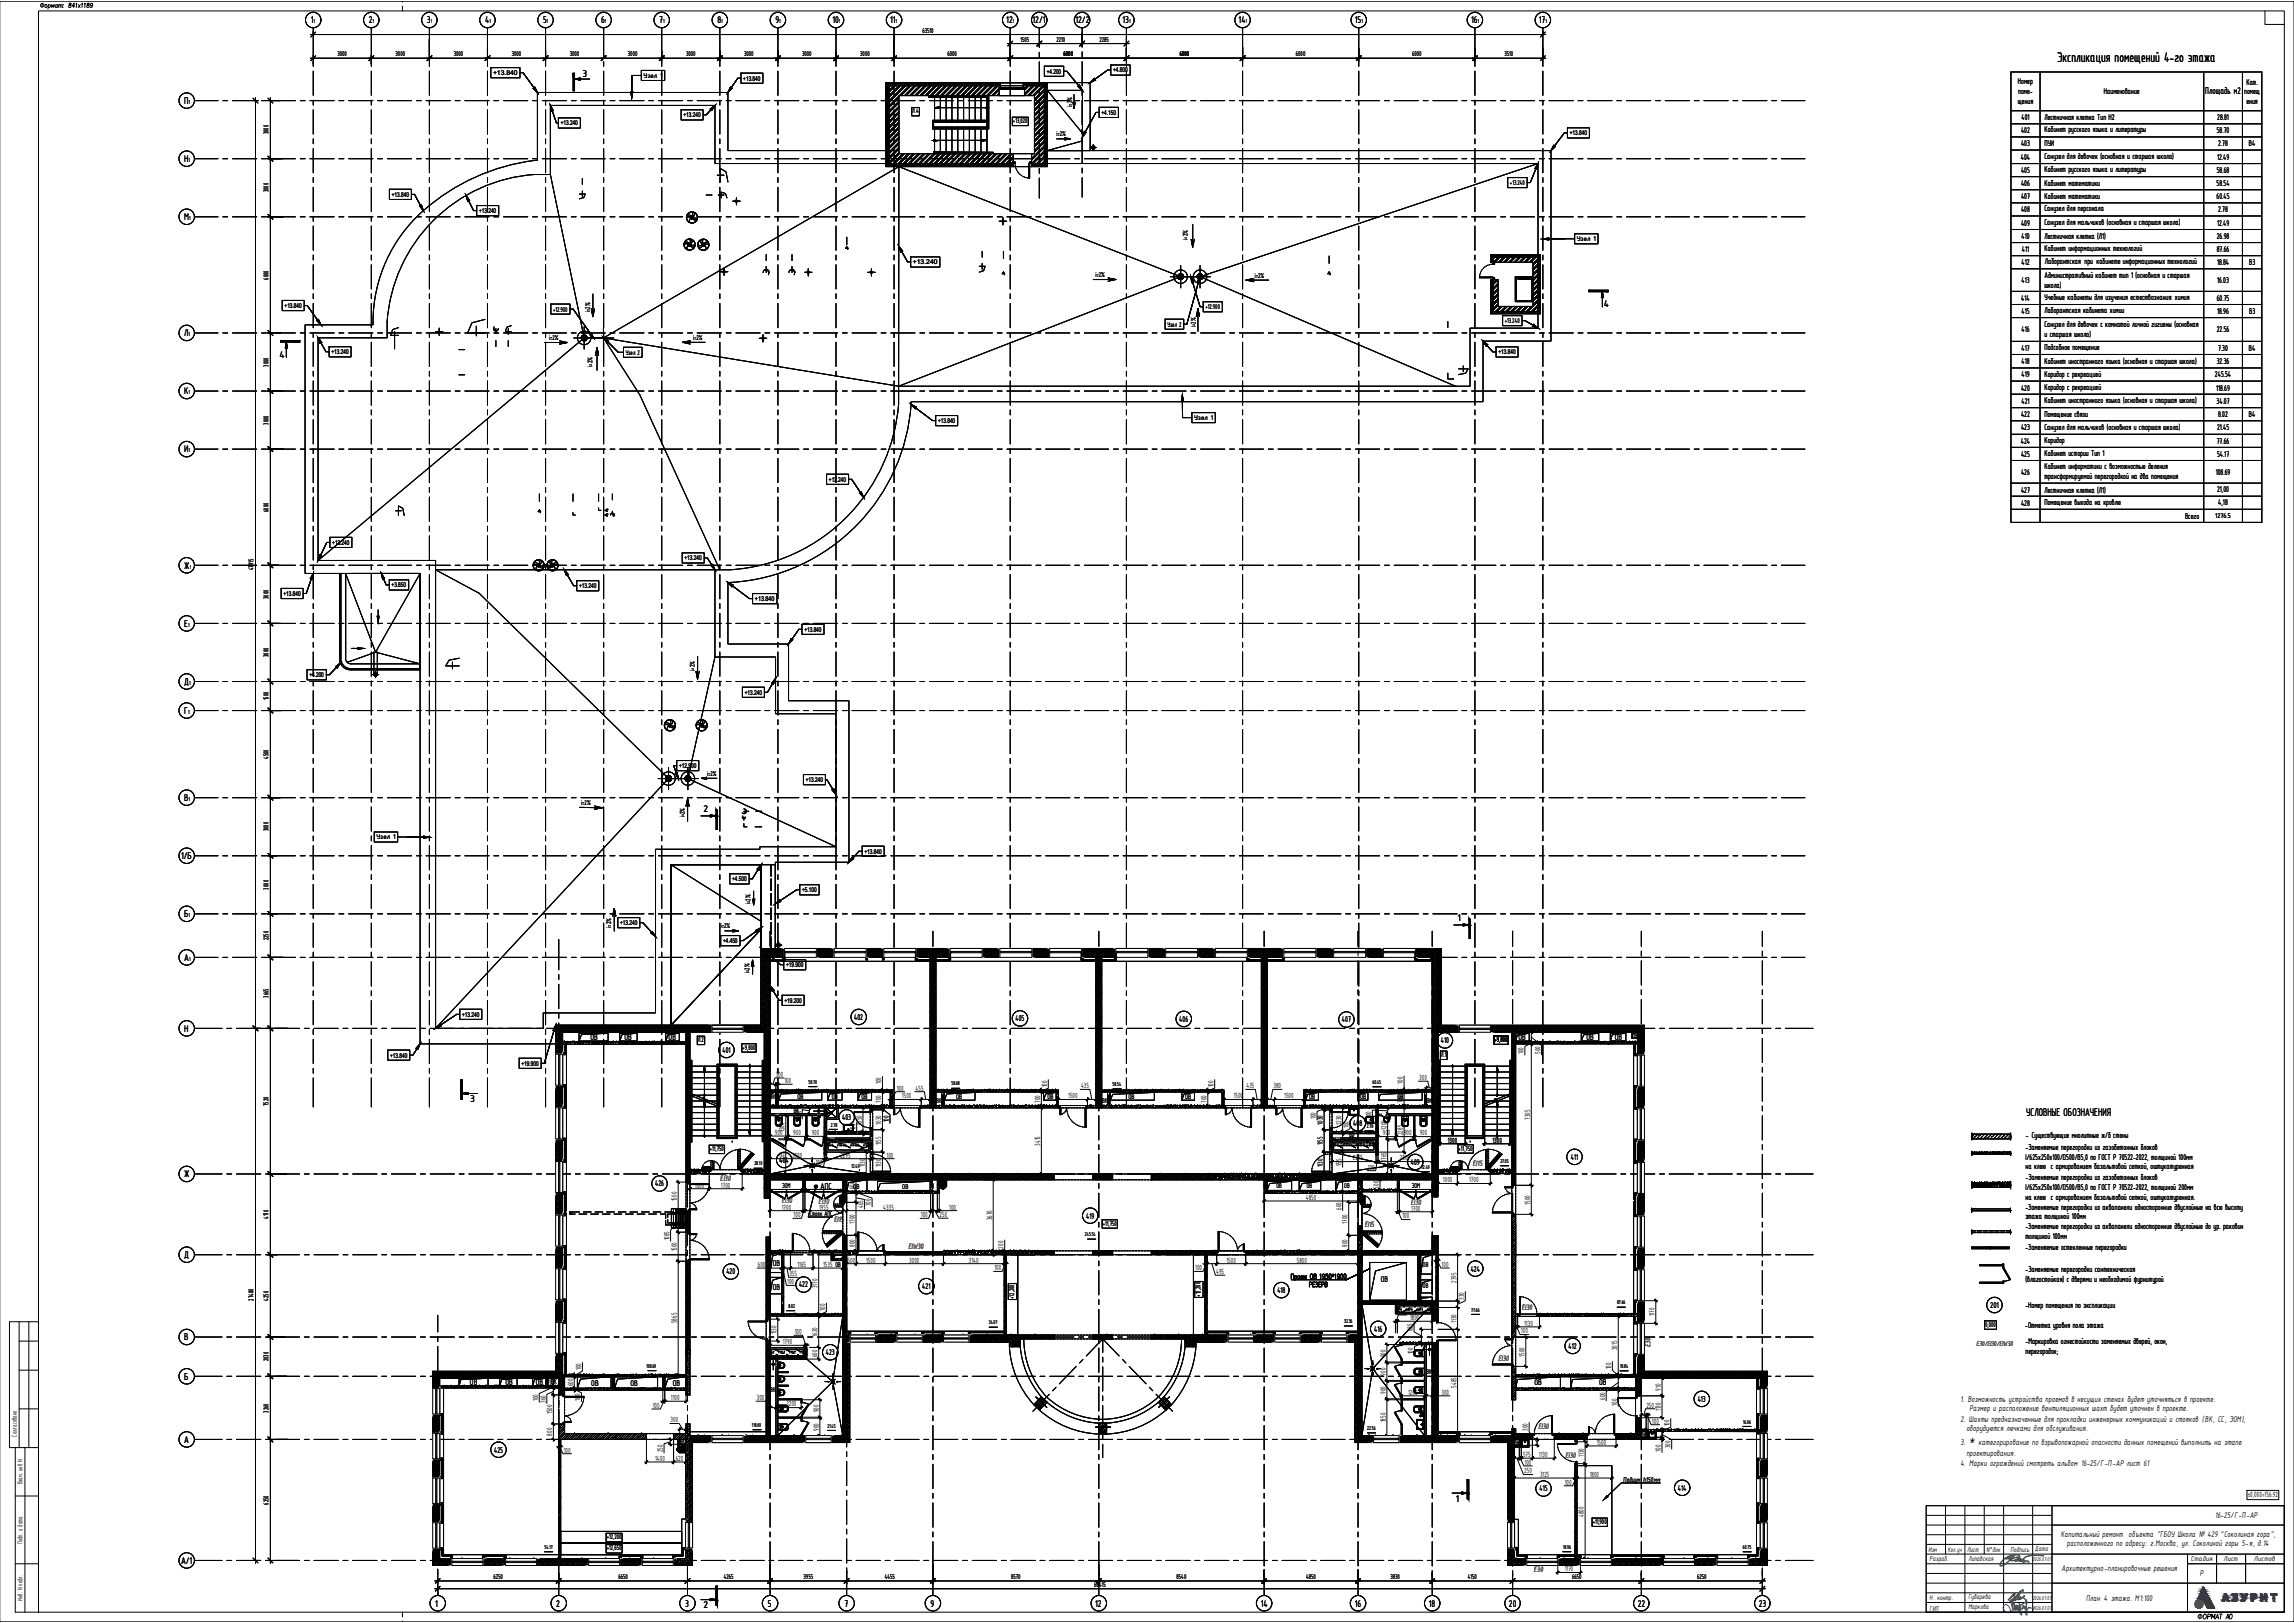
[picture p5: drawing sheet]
<svg xmlns="http://www.w3.org/2000/svg" width="1189mm" height="841mm" viewBox="0 0 1189 841" stroke-linecap="round" stroke-linejoin="round" font-family="sans-serif">
<defs><g id="words">
<text font-size="7.9" x="1020" y="749">*</text>
<text font-size="7.8" x="1066" y="32">Экспликация помещений 4-го этажа</text>
<text font-size="6.2" x="1050" y="578">УСЛОВНЫЕ ОБОЗНАЧЕНИЯ</text>
<g font-size="5.4">
<text x="431" y="12">10</text>
<text x="161" y="12">1</text>
<text x="191" y="12">2</text>
<text x="221" y="12">3</text>
<text x="251" y="12">4</text>
<text x="281" y="12">5</text>
<text x="312" y="12">6</text>
<text x="342" y="12">7</text>
<text x="372" y="12">8</text>
<text x="402" y="12">9</text>
<text x="461" y="12">11</text>
<text x="522" y="12">12</text>
<text x="535" y="12">12/1</text>
<text x="557" y="12">12/2</text>
<text x="582" y="12">13</text>
<text x="642" y="12">14</text>
<text x="702" y="12">15</text>
<text x="762" y="12">16</text>
<text x="798" y="12">17</text>
<text x="302" y="40">3</text>
<text x="95" y="54">П</text>
<text x="1143" y="49">Площадь м2</text>
<text x="95" y="84">Н</text>
<text x="95" y="114">М</text>
<text x="831" y="159">4</text>
<text x="95" y="174">Л</text>
<text x="145" y="185">4</text>
<text x="95" y="204">К</text>
<text x="95" y="234">И</text>
<text x="95" y="295">Ж</text>
<text x="95" y="325">Е</text>
<text x="95" y="355">Д</text>
<text x="95" y="370">Г</text>
<text x="95" y="415">В</text>
<text x="365" y="421">2</text>
<text x="94" y="445">1/Б</text>
<text x="95" y="475">Б</text>
<text x="755" y="478">1</text>
<text x="95" y="498">А</text>
<text x="95" y="535">Н</text>
<text x="244" y="571">3</text>
<text x="95" y="610">Ж</text>
<text x="95" y="652">Д</text>
<text x="95" y="695">В</text>
<text x="95" y="715">Б</text>
<text x="95" y="748">А</text>
<text x="754" y="778">1</text>
<text x="94" y="810">А/1</text>
<text x="226" y="833">1</text>
<text x="288" y="833">2</text>
<text x="355" y="833">3</text>
<text x="365" y="833">2</text>
<text x="398" y="833">5</text>
<text x="438" y="833">7</text>
<text x="482" y="833">9</text>
<text x="568" y="833">12</text>
<text x="653" y="833">14</text>
<text x="702" y="833">16</text>
<text x="740" y="833">18</text>
<text x="782" y="833">20</text>
<text x="849" y="833">22</text>
<text x="912" y="833">23</text>
</g>
<g font-size="4.7">
<text x="1046" y="44">Номер</text>
<text x="1164" y="44">Кат.</text>
<text x="1046" y="54">щения</text>
<text x="1046" y="49">поме-</text>
<text x="1090" y="49">Наименование</text>
<text x="1163" y="49">помещ</text>
<text x="1164" y="54">ения</text>
<text x="1048" y="62">401</text>
<text x="1060" y="62">Лестничная клетка Тип Н2</text>
<text x="1149" y="62">28.81</text>
<text x="1047" y="69">402</text>
<text x="1060" y="69">Кабинет русского языка и литературы</text>
<text x="1149" y="69">58.70</text>
<text x="1047" y="76">403</text>
<text x="1060" y="76">ПУИ</text>
<text x="1150" y="76">2.78</text>
<text x="1165" y="76">В4</text>
<text x="1047" y="83">404</text>
<text x="1060" y="82">Санузел для девочек (((основная и старшая школа)</text>
<text x="1060" y="82">Санузел для девочек основная и старшая школа)</text>
<text x="1149" y="83">12.49</text>
<text x="1047" y="90">405</text>
<text x="1060" y="89">Кабинет русского языка и литературы</text>
<text x="1149" y="90">58.68</text>
<text x="1047" y="96">406</text>
<text x="1060" y="96">Кабинет математики</text>
<text x="1149" y="96">58.54</text>
<text x="1047" y="103">407</text>
<text x="1060" y="103">Кабинет математики</text>
<text x="1149" y="103">60.45</text>
<text x="1047" y="110">408</text>
<text x="1060" y="110">Санузел для персонала</text>
<text x="1150" y="110">2.78</text>
<text x="1047" y="117">409</text>
<text x="1060" y="117">Санузел для мальчиков (((основная и старшая школа)</text>
<text x="1060" y="117">Санузел для мальчиков основная и старшая школа)</text>
<text x="1149" y="117">12.49</text>
<text x="1048" y="124">410</text>
<text x="1060" y="124">Лестничная клетка (((ЛЛЛ1)1)1)</text>
<text x="1060" y="124">Лестничная клетка</text>
<text x="1149" y="124">26.98</text>
<text x="1048" y="131">411</text>
<text x="1060" y="130">Кабинет информационных технологий</text>
<text x="1149" y="131">87.66</text>
<text x="1048" y="137">412</text>
<text x="1060" y="137">Лаборантская при кабинете информационных технологий</text>
<text x="1149" y="137">18.84</text>
<text x="1166" y="137">В3</text>
<text x="1060" y="144">Административный кабинет тип 1 (основная и старшая</text>
<text x="1048" y="147">413</text>
<text x="1060" y="149">школа)</text>
<text x="1149" y="147">16.03</text>
<text x="1048" y="156">414</text>
<text x="1060" y="155">Учебные кабинеты для изучения естествознания: химия</text>
<text x="1149" y="156">60.75</text>
<text x="1048" y="163">415</text>
<text x="1060" y="162">Лаборантская кабинета химии</text>
<text x="1149" y="163">18.96</text>
<text x="1166" y="163">В3</text>
<text x="1048" y="172">416</text>
<text x="1060" y="169">Санузел для девочек с комнатой личной гигиены (((основная</text>
<text x="1060" y="169">Санузел для девочек с комнатой личной гигиены основная</text>
<text x="1149" y="172">22.56</text>
<text x="1060" y="175">и старшая школа)</text>
<text x="1048" y="182">417</text>
<text x="1060" y="182">Подсобное помещение</text>
<text x="1150" y="182">7.30</text>
<text x="1165" y="182">В4</text>
<text x="1048" y="189">418</text>
<text x="1060" y="188">Кабинет иностранного языка (((основная и старшая школа)</text>
<text x="1060" y="188">Кабинет иностранного языка основная и старшая школа)</text>
<text x="1149" y="189">32.36</text>
<text x="1048" y="196">419</text>
<text x="1060" y="195">Коридор с рекреацией</text>
<text x="1148" y="196">245.54</text>
<text x="1047" y="202">420</text>
<text x="1060" y="202">Коридор с рекреацией</text>
<text x="1149" y="202">118.69</text>
<text x="1048" y="209">421</text>
<text x="1060" y="209">Кабинет иностранного языка (((основная и старшая школа)</text>
<text x="1060" y="209">Кабинет иностранного языка основная и старшая школа)</text>
<text x="1149" y="209">34.07</text>
<text x="1060" y="216">Помещение связи</text>
<text x="1047" y="216">422</text>
<text x="1150" y="216">8.02</text>
<text x="1165" y="216">В4</text>
<text x="1047" y="223">423</text>
<text x="1060" y="223">Санузел для мальчиков (((основная и старшая школа)</text>
<text x="1060" y="223">Санузел для мальчиков основная и старшая школа)</text>
<text x="1149" y="223">21.45</text>
<text x="1047" y="230">424</text>
<text x="1060" y="229">Коридор</text>
<text x="1149" y="230">77.66</text>
<text x="1047" y="237">425</text>
<text x="1060" y="236">Кабинет истории Тип 111</text>
<text x="1060" y="236">Кабинет истории Тип</text>
<text x="1149" y="237">54.17</text>
<text x="1047" y="246">426</text>
<text x="1060" y="243">Кабинет информатики с возможностью деления</text>
<text x="1148" y="246">108.69</text>
<text x="1060" y="248">трансформируемой перегородкой на два помещения</text>
<text x="1047" y="255">427</text>
<text x="1060" y="255">Лестничная клетка (((ЛЛЛ1)1)1)</text>
<text x="1060" y="255">Лестничная клетка</text>
<text x="1149" y="255">21,00</text>
<text x="1047" y="262">428</text>
<text x="1060" y="262">Помещение выхода на кровлю</text>
<text x="1150" y="262">4,18</text>
<text x="1132" y="269">Всего</text>
<text x="443" y="528">402</text>
<text x="526" y="529">405</text>
<text x="611" y="530">406</text>
<text x="695" y="530">407</text>
<text x="306" y="539">ОВ</text>
<text x="324" y="539">ОВ</text>
<text x="347" y="539">ОВ</text>
<text x="787" y="539">ОВ</text>
<text x="822" y="539">ОВ</text>
<text x="837" y="539">ОВ</text>
<text x="374" y="546">401</text>
<text x="747" y="541">410</text>
<text x="436" y="581">403</text>
<text x="701" y="584">408</text>
<text x="1050" y="590">- Существующие мнолитные ж/б стены</text>
<text x="1050" y="596">-Заменяемые перегородки из газобетонных блоков</text>
<text x="404" y="603">404</text>
<text x="731" y="604">409</text>
<text x="814" y="601">411</text>
<text x="1050" y="601">I/625х250х100/D500/B5,0 по ГОСТ Р 70522-2022, толщиной 100мм</text>
<text x="1050" y="606">на клею с армированием базальтовой сеткой, оштукатуренная</text>
<text x="1050" y="612">-Заменяемые перегородки из газобетонных блоков</text>
<text x="340" y="615">426</text>
<text x="425" y="616">АПC</text>
<text x="1050" y="617">I/625х250х100/D500/B5,0 по ГОСТ Р 70522-2022, толщиной 200мм</text>
<text x="1050" y="622">на клею с армированием базальтовой сеткой, оштукатуренная.</text>
<text x="1050" y="627">-Заменяемые перегородки из аквапанели односторонние двуслойные на всю высоту</text>
<text x="563" y="631">419</text>
<text x="1050" y="632">этажа толщиной 100мм</text>
<text x="1050" y="637">-Заменяемые перегородки из аквапанели односторонние двуслойные до ур. раковин</text>
<text x="1050" y="648">-Заменяемые остекленные перегородки</text>
<text x="1050" y="642">толщиной 100мм</text>
<text x="401" y="656">ОВ</text>
<text x="762" y="659">424</text>
<text x="1050" y="659">-Заменяемые перегородки сантехническая</text>
<text x="376" y="660">420</text>
<text x="716" y="664">ОВ</text>
<text x="1050" y="664">(влагостойкая) с дверями и необходимой фурнитурой</text>
<text x="401" y="668">ОВ</text>
<text x="414" y="667">422</text>
<text x="478" y="668">421</text>
<text x="662" y="670">418</text>
<text x="1031" y="678">201</text>
<text x="1050" y="678">-Номер помещения по экспликации</text>
<text x="1050" y="688">-Отметка уровня пола этажа</text>
<text x="712" y="690">416</text>
<text x="813" y="699">412</text>
<text x="1050" y="696">-Маркировка огнестойкости заменяемых дверей, окон,</text>
<text x="1050" y="701">перегородок;</text>
<text x="428" y="702">423</text>
<text x="244" y="718">ОВ</text>
<text x="262" y="718">ОВ</text>
<text x="278" y="718">ОВ</text>
<text x="306" y="718">ОВ</text>
<text x="327" y="718">ОВ</text>
<text x="349" y="718">ОВ</text>
<text x="795" y="717">ОВ</text>
<text x="829" y="717">ОВ</text>
<text x="880" y="726">413</text>
<text x="1016" y="726">1. Возможность устройства проемов в несущих стенах будет уточняться в проекте.</text>
<text x="1021" y="731">Размер и расположение вентиляционных шахт будет уточнен в проекте.</text>
<text x="1016" y="737">2. Шахты предназначенные для прокладки инженерных коммуникаций и стояков (ВК, СС, ЭОМ),</text>
<text x="1019" y="742">оборудуются лючками для обслуживания.</text>
<text x="1016" y="749">3.</text>
<text x="1025" y="749">категорирование по взрывопожарной опасности данных помещений выполнить на этапе</text>
<text x="256" y="753">425</text>
<text x="1019" y="754">проектирования.</text>
<text x="1016" y="759">4. Марки ограждений смотреть альбом 16-25/Г-П-АР лист 61</text>
<text x="798" y="773">415</text>
<text x="870" y="772">414</text>
<text x="1148" y="787">16-25/Г-П-АР</text>
<text x="1068" y="796">Капитальный ремонт объекта &quot;ГБОУ Школа № 429 &quot;Соколиная гора&quot;,</text>
<text x="1071" y="801">расположенного по адресу: г.Москва, ул. Соколиной горы 5-я, д.14</text>
<text x="1068" y="814">Архитектурно-планировочные решения</text>
<text x="1140" y="817">Р</text>
<text x="1081" y="829">План 4 этажа. М1:100</text>
</g>
<g font-size="4.4" fill="#db0000">
<text x="763" y="604">EI15</text>
<text x="373" y="612">EI30</text>
<text x="432" y="633">EI15</text>
<text x="707" y="636">EI15</text>
<text x="471" y="647">EIW30</text>
<text x="789" y="679">EI30</text>
<text x="855" y="698" transform="rotate(-90 855 698)">E30</text>
<text x="777" y="705">EI30</text>
<text x="797" y="741">EI30</text>
<text x="811" y="755">EI30</text>
<text x="795" y="814">E30</text>
</g>
<g font-size="4.4" fill="#cd2027">
<text x="405" y="624">EI30</text>
<text x="424" y="624">EI30</text>
<text x="731" y="625">EI30</text>
</g>
<text font-size="4.3" x="1165" y="776">±0,000=156.92</text>
<g font-size="4.2">
<text x="790" y="546" transform="rotate(-90 790 546)">100</text>
<text x="798" y="546" transform="rotate(-90 798 546)">500</text>
<text x="402" y="558">300</text>
<text x="407" y="561">100</text>
<text x="457" y="562" transform="rotate(-90 457 562)">100</text>
<text x="543" y="563" transform="rotate(-90 543 563)">100</text>
<text x="560" y="564">435</text>
<text x="629" y="563" transform="rotate(-90 629 563)">100</text>
<text x="646" y="564">435</text>
<text x="660" y="564">380</text>
<text x="727" y="562" transform="rotate(-90 727 562)">100</text>
<text x="736" y="560">300</text>
<text x="465" y="565">100</text>
<text x="467" y="569">1500</text>
<text x="475" y="565">455</text>
<text x="554" y="569">1500</text>
<text x="639" y="569">1500</text>
<text x="666" y="569">1500</text>
<text x="457" y="571" transform="rotate(-90 457 571)">700</text>
<text x="539" y="571" transform="rotate(-90 539 571)">700</text>
<text x="625" y="571" transform="rotate(-90 625 571)">700</text>
<text x="727" y="571" transform="rotate(-90 727 571)">700</text>
<text x="415" y="579" transform="rotate(-90 415 579)">300</text>
<text x="461" y="582" transform="rotate(-90 461 582)">100</text>
<text x="682" y="580" transform="rotate(-90 682 580)">100</text>
<text x="711" y="580" transform="rotate(-90 711 580)">300</text>
<text x="793" y="580" transform="rotate(-90 793 580)">7305</text>
<text x="407" y="587" transform="rotate(-90 407 587)">1200</text>
<text x="443" y="586" transform="rotate(-90 443 586)">100</text>
<text x="447" y="583" transform="rotate(-90 447 583)">1250</text>
<text x="457" y="583" transform="rotate(-90 457 583)">1030</text>
<text x="686" y="583" transform="rotate(-90 686 583)">1030</text>
<text x="695" y="583" transform="rotate(-90 695 583)">1230</text>
<text x="699" y="585" transform="rotate(-90 699 585)">100</text>
<text x="719" y="585" transform="rotate(-90 719 585)">1200</text>
<text x="402" y="588">900</text>
<text x="411" y="588">900</text>
<text x="421" y="588">900</text>
<text x="457" y="593" transform="rotate(-90 457 593)">1155</text>
<text x="539" y="594" transform="rotate(-90 539 594)">3415</text>
<text x="686" y="593" transform="rotate(-90 686 593)">1155</text>
<text x="717" y="588">900</text>
<text x="727" y="588" transform="rotate(-90 727 588)">2285</text>
<text x="728" y="588">900</text>
<text x="736" y="588">900</text>
<text x="750" y="592">1300</text>
<text x="773" y="592">1300</text>
<text x="410" y="600">2800</text>
<text x="436" y="600">2295</text>
<text x="459" y="600">100</text>
<text x="407" y="602" transform="rotate(-90 407 602)">1765</text>
<text x="423" y="604">100</text>
<text x="448" y="605" transform="rotate(-90 448 605)">1130</text>
<text x="457" y="605" transform="rotate(-90 457 605)">1130</text>
<text x="686" y="605" transform="rotate(-90 686 605)">1130</text>
<text x="695" y="604" transform="rotate(-90 695 604)">955</text>
<text x="701" y="601">2275</text>
<text x="719" y="602" transform="rotate(-90 719 602)">1765</text>
<text x="726" y="601">2800</text>
<text x="709" y="606">100</text>
<text x="360" y="615">1000</text>
<text x="374" y="615">1700</text>
<text x="443" y="616" transform="rotate(-90 443 616)">600</text>
<text x="715" y="616" transform="rotate(-90 715 616)">500</text>
<text x="748" y="613">1000</text>
<text x="761" y="613">1700</text>
<text x="351" y="623" transform="rotate(-90 351 623)">1500</text>
<text x="677" y="622">4850</text>
<text x="405" y="627">1700</text>
<text x="424" y="627">1955</text>
<text x="447" y="626" transform="rotate(-90 447 626)">465</text>
<text x="451" y="625" transform="rotate(-90 451 625)">100</text>
<text x="458" y="627">4335</text>
<text x="492" y="627">100</text>
<text x="695" y="627" transform="rotate(-90 695 627)">600</text>
<text x="731" y="627">1700</text>
<text x="793" y="624" transform="rotate(-90 793 624)">1500</text>
<text x="411" y="631">100</text>
<text x="443" y="634" transform="rotate(-90 443 634)">1700</text>
<text x="477" y="631">100</text>
<text x="487" y="631">250</text>
<text x="514" y="632" transform="rotate(-90 514 632)">3670</text>
<text x="698" y="634" transform="rotate(-90 698 634)">1700</text>
<text x="727" y="631">100</text>
<text x="347" y="643" transform="rotate(-90 347 643)">1085</text>
<text x="443" y="646" transform="rotate(-90 443 646)">800</text>
<text x="520" y="647" transform="rotate(-90 520 647)">200</text>
<text x="698" y="646" transform="rotate(-90 698 646)">800</text>
<text x="351" y="648" transform="rotate(-90 351 648)">1500</text>
<text x="393" y="656">600</text>
<text x="413" y="656">1165</text>
<text x="427" y="656">1535 ОВ</text>
<text x="439" y="654">500</text>
<text x="449" y="654">1500</text>
<text x="471" y="654">3000</text>
<text x="502" y="654">3140</text>
<text x="515" y="658">100</text>
<text x="619" y="658">100</text>
<text x="636" y="654">1500</text>
<text x="672" y="654">5800</text>
<text x="747" y="656">100</text>
<text x="408" y="665">100</text>
<text x="409" y="661">355</text>
<text x="630" y="660">495</text>
<text x="755" y="665" transform="rotate(-90 755 665)">2395</text>
<text x="424" y="668" transform="rotate(-90 424 668)">3170</text>
<text x="759" y="674" transform="rotate(-90 759 674)">330</text>
<text x="428" y="679" transform="rotate(-90 428 679)">100</text>
<text x="725" y="681">100</text>
<text x="857" y="682" transform="rotate(-90 857 682)">1170</text>
<text x="351" y="686" transform="rotate(-90 351 686)">5865</text>
<text x="731" y="684">1800</text>
<text x="732" y="690" transform="rotate(-90 732 690)">685</text>
<text x="755" y="685" transform="rotate(-90 755 685)">1130</text>
<text x="790" y="687">1130</text>
<text x="402" y="692" transform="rotate(-90 402 692)">1130</text>
<text x="412" y="691">100</text>
<text x="424" y="693" transform="rotate(-90 424 693)">1620</text>
<text x="788" y="691">100</text>
<text x="406" y="697">1790</text>
<text x="732" y="702" transform="rotate(-90 732 702)">100</text>
<text x="838" y="700" transform="rotate(-90 838 700)">3015</text>
<text x="424" y="703" transform="rotate(-90 424 703)">600</text>
<text x="718" y="703" transform="rotate(-90 718 703)">900</text>
<text x="790" y="703" transform="rotate(-90 790 703)">1500</text>
<text x="301" y="710" transform="rotate(-90 301 710)">100</text>
<text x="718" y="713" transform="rotate(-90 718 713)">900</text>
<text x="835" y="710" transform="rotate(-90 835 710)">100</text>
<text x="286" y="718" transform="rotate(-90 286 718)">400</text>
<text x="297" y="718" transform="rotate(-90 297 718)">600</text>
<text x="755" y="719" transform="rotate(-90 755 719)">5485</text>
<text x="301" y="726" transform="rotate(-90 301 726)">100</text>
<text x="348" y="726">1100</text>
<text x="392" y="725">300</text>
<text x="718" y="722" transform="rotate(-90 718 722)">900</text>
<text x="730" y="723">1200</text>
<text x="747" y="723">300</text>
<text x="832" y="725" transform="rotate(-90 832 725)">600</text>
<text x="861" y="721" transform="rotate(-90 861 721)">910</text>
<text x="279" y="726" transform="rotate(-90 279 726)">100</text>
<text x="283" y="727" transform="rotate(-90 283 727)">360</text>
<text x="338" y="730">100</text>
<text x="408" y="729">1200</text>
<text x="424" y="732" transform="rotate(-90 424 732)">900</text>
<text x="838" y="728" transform="rotate(-90 838 728)">100</text>
<text x="853" y="729">250</text>
<text x="861" y="731" transform="rotate(-90 861 731)">1130</text>
<text x="286" y="733" transform="rotate(-90 286 733)">1500</text>
<text x="348" y="737">300</text>
<text x="718" y="737" transform="rotate(-90 718 737)">1850</text>
<text x="856" y="738">100</text>
<text x="286" y="744" transform="rotate(-90 286 744)">800</text>
<text x="424" y="741" transform="rotate(-90 424 741)">900</text>
<text x="792" y="742" transform="rotate(-90 792 742)">300</text>
<text x="865" y="739" transform="rotate(-90 865 739)">100</text>
<text x="828" y="749">1500</text>
<text x="292" y="753">100</text>
<text x="344" y="753" transform="rotate(-90 344 753)">250</text>
<text x="789" y="755">575</text>
<text x="798" y="755">1130</text>
<text x="821" y="755" transform="rotate(-90 821 755)">1130</text>
<text x="861" y="752" transform="rotate(-90 861 752)">100</text>
<text x="866" y="750" transform="rotate(-90 866 750)">300</text>
<text x="339" y="757">1400</text>
<text x="350" y="757">620</text>
<text x="790" y="759">100</text>
<text x="790" y="763">250</text>
<text x="798" y="765">3125</text>
<text x="824" y="765">1800</text>
<text x="811" y="769">100</text>
<text x="821" y="786" transform="rotate(-90 821 786)">4800</text>
<text x="811" y="814">1170</text>
</g>
<g font-size="3.9">
<text x="478" y="17">63510</text>
<text x="529" y="22">1505</text>
<text x="547" y="22">2210</text>
<text x="570" y="22">2285</text>
<text x="175" y="29">3000</text>
<text x="205" y="29">3000</text>
<text x="235" y="29">3000</text>
<text x="265" y="29">3000</text>
<text x="295" y="29">3000</text>
<text x="325" y="29">3000</text>
<text x="356" y="29">3000</text>
<text x="386" y="29">3000</text>
<text x="416" y="29">3000</text>
<text x="446" y="29">3000</text>
<text x="491" y="29">6000</text>
<text x="551" y="29">6000</text>
<text x="611" y="29">6000</text>
<text x="672" y="29">6000</text>
<text x="732" y="29">6000</text>
<text x="780" y="29">3510</text>
<text x="333" y="40">Узел 111</text>
<text x="333" y="40">Узел</text>
<text x="473" y="59">Л.4</text>
<text x="556" y="55" transform="rotate(-90 556 55)">i=2%</text>
<text x="525" y="64">+13,020</text>
<text x="139" y="70" transform="rotate(-90 139 70)">3000</text>
<text x="547" y="70">i=2%</text>
<text x="783" y="96">+13.240</text>
<text x="139" y="100" transform="rotate(-90 139 100)">3000</text>
<text x="616" y="124" transform="rotate(-90 616 124)">i=2%</text>
<text x="817" y="125">Узел 111</text>
<text x="817" y="125">Узел</text>
<text x="568" y="144">i=2%</text>
<text x="650" y="144">i=2%</text>
<text x="139" y="145" transform="rotate(-90 139 145)">6000</text>
<text x="287" y="161">+12.900</text>
<text x="306" y="162" transform="rotate(-90 306 162)">i=2%</text>
<text x="625" y="160">+12.900</text>
<text x="780" y="167">+13.240</text>
<text x="605" y="169">Узел 2</text>
<text x="620" y="169" transform="rotate(-90 620 169)">i=2%</text>
<text x="285" y="176">i=2%</text>
<text x="359" y="176">i=2%</text>
<text x="324" y="184">Узел 2</text>
<text x="139" y="190" transform="rotate(-90 139 190)">3000</text>
<text x="307" y="190" transform="rotate(-90 307 190)">i=2%</text>
<text x="139" y="220" transform="rotate(-90 139 220)">3000</text>
<text x="619" y="218">Узел 111</text>
<text x="619" y="218">Узел</text>
<text x="139" y="265" transform="rotate(-90 139 265)">6000</text>
<text x="1148" y="269">1276.5</text>
<text x="131" y="295" transform="rotate(-90 131 295)">47915</text>
<text x="139" y="310" transform="rotate(-90 139 310)">3000</text>
<text x="139" y="341" transform="rotate(-90 139 341)">3000</text>
<text x="360" y="348" transform="rotate(-90 360 348)">i=2%</text>
<text x="139" y="363" transform="rotate(-90 139 363)">1500</text>
<text x="139" y="393" transform="rotate(-90 139 393)">4500</text>
<text x="366" y="402">i=2%</text>
<text x="301" y="417">i=2%</text>
<text x="355" y="424" transform="rotate(-90 355 424)">i=2%</text>
<text x="139" y="431" transform="rotate(-90 139 431)">3000</text>
<text x="195" y="435">Узел 111</text>
<text x="195" y="435">Узел</text>
<text x="139" y="461" transform="rotate(-90 139 461)">3000</text>
<text x="389" y="468" transform="rotate(-90 389 468)">i=2%</text>
<text x="317" y="481" transform="rotate(-90 317 481)">i=2%</text>
<text x="374" y="481">i=2%</text>
<text x="139" y="487" transform="rotate(-90 139 487)">2250</text>
<text x="389" y="504" transform="rotate(-90 389 504)">i=2%</text>
<text x="139" y="517" transform="rotate(-90 139 517)">3665</text>
<text x="362" y="540">Л.2</text>
<text x="775" y="540">+9,800</text>
<text x="846" y="538">ОВ</text>
<text x="385" y="544">+9,800</text>
<text x="747" y="548">Л.1</text>
<text x="399" y="570">ВК</text>
<text x="413" y="570">ОВ</text>
<text x="431" y="570">ОВ</text>
<text x="446" y="570">ОВ</text>
<text x="496" y="569">ОВ</text>
<text x="543" y="569">ОВ</text>
<text x="585" y="569">ОВ</text>
<text x="614" y="569">ОВ</text>
<text x="678" y="569">ОВ</text>
<text x="705" y="569">ОВ</text>
<text x="724" y="569">ОВ</text>
<text x="139" y="573" transform="rotate(-90 139 573)">7520</text>
<text x="485" y="571">ВК</text>
<text x="571" y="571">ВК</text>
<text x="739" y="571">ВК</text>
<text x="411" y="577">ВК</text>
<text x="699" y="590">ВК</text>
<text x="368" y="596">+11,750</text>
<text x="756" y="596">+11,750</text>
<text x="405" y="615">ЭОМ</text>
<text x="442" y="616">ОВ</text>
<text x="468" y="616">ОВ</text>
<text x="662" y="615">ОВ</text>
<text x="677" y="615">ОВ</text>
<text x="697" y="615">ОВ</text>
<text x="732" y="615">ЭОМ</text>
<text x="139" y="632" transform="rotate(-90 139 632)">4170</text>
<text x="420" y="630">Стояк АПС</text>
<text x="571" y="635">+11,750</text>
<text x="433" y="657">ОВ</text>
<text x="737" y="657">ОВ</text>
<text x="737" y="668">ОВ</text>
<text x="131" y="674" transform="rotate(-90 131 674)">27480</text>
<text x="139" y="674" transform="rotate(-90 139 674)">4250</text>
<text x="526" y="673" transform="rotate(-90 526 673)">+12,200</text>
<text x="622" y="672" transform="rotate(-90 622 672)">+12,200</text>
<text x="1029" y="688">0,000</text>
<text x="139" y="705" transform="rotate(-90 139 705)">2030</text>
<text x="739" y="712">ВК</text>
<text x="285" y="717">ВК</text>
<text x="399" y="721">ВК</text>
<text x="139" y="732" transform="rotate(-90 139 732)">3260</text>
<text x="9" y="744" transform="rotate(-90 9 744)">Согласовано</text>
<text x="352" y="748">ВК</text>
<text x="785" y="749">ВК</text>
<text x="851" y="745">ВК</text>
<text x="841" y="768">Подиум</text>
<text x="852" y="768">h150мм</text>
<text x="12" y="769" transform="rotate(-90 12 769)">Взам. инв N</text>
<text x="139" y="780" transform="rotate(-90 139 780)">6250</text>
<text x="825" y="790">+11,900</text>
<text x="314" y="798">+12,200</text>
<text x="12" y="800" transform="rotate(-90 12 800)">Подп. и дата</text>
<text x="314" y="803">+12,650</text>
<text x="1055" y="804">Дата</text>
<text x="999" y="804">Изм</text>
<text x="1000" y="809">Разраб.</text>
<text x="1009" y="804">Кол.уч</text>
<text x="1019" y="804">Лист</text>
<text x="1020" y="809">Липавская</text>
<text x="1029" y="804">N°док</text>
<text x="1042" y="804">Подпись</text>
<text x="1135" y="809">Стадия</text>
<text x="1152" y="809">Лист</text>
<text x="1168" y="809">Листов</text>
<text x="256" y="818">6250</text>
<text x="320" y="818">6650</text>
<text x="375" y="818">4265</text>
<text x="416" y="818">3955</text>
<text x="458" y="818">4455</text>
<text x="524" y="818">8570</text>
<text x="610" y="818">8540</text>
<text x="677" y="818">4850</text>
<text x="721" y="818">3830</text>
<text x="761" y="818">4150</text>
<text x="815" y="818">6650</text>
<text x="880" y="818">6250</text>
<text x="567" y="822">68415</text>
<text x="12" y="830" transform="rotate(-90 12 830)">Инв. N подл.</text>
<text x="1000" y="829">Н. контр.</text>
<text x="1020" y="834">Маркова</text>
<text x="1020" y="829">Губарева</text>
<text x="1000" y="835">ГИП</text>
</g>
<text font-size="3.9" fill="#db0000" x="1024" y="698">E30/EI30/EIW30</text>
<g font-size="3.5">
<text x="256" y="39">+13.840</text>
<text x="385" y="42">+13.840</text>
<text x="542" y="38">+4.200</text>
<text x="577" y="38">+4.800</text>
<text x="571" y="59">+4.150</text>
<text x="291" y="65">+13.240</text>
<text x="354" y="61">+13.240</text>
<text x="814" y="70">+13.840</text>
<text x="203" y="102">+13.840</text>
<text x="248" y="110">+13.240</text>
<text x="473" y="137">+13.240</text>
<text x="147" y="160">+13.840</text>
<text x="172" y="184">+13.240</text>
<text x="777" y="184">+13.840</text>
<text x="486" y="219">+13.840</text>
<text x="430" y="250">+13.240</text>
<text x="172" y="282">+13.240</text>
<text x="355" y="290">+13.240</text>
<text x="203" y="304">+3.850</text>
<text x="300" y="305">+13.240</text>
<text x="147" y="309">+13.840</text>
<text x="391" y="311">+13.840</text>
<text x="417" y="327">+13.840</text>
<text x="160" y="351">+4.200</text>
<text x="386" y="360">+13.240</text>
<text x="352" y="398">+12.900</text>
<text x="418" y="405">+13.240</text>
<text x="448" y="442">+13.840</text>
<text x="379" y="457">+4.500</text>
<text x="416" y="462">+5.100</text>
<text x="321" y="479">+13.240</text>
<text x="375" y="489">+4.450</text>
<text x="407" y="501">+19.900</text>
<text x="407" y="520">+19.200</text>
<text x="240" y="527">+13.240</text>
<text x="202" y="548">+13.840</text>
<text x="270" y="552">+19.900</text>
</g>
<g font-size="3.1">
<text x="435" y="12">1</text>
<text x="162" y="12">1</text>
<text x="193" y="12">1</text>
<text x="223" y="12">1</text>
<text x="254" y="12">1</text>
<text x="283" y="12">1</text>
<text x="314" y="12">1</text>
<text x="344" y="12">1</text>
<text x="374" y="12">1</text>
<text x="404" y="12">1</text>
<text x="464" y="12">1</text>
<text x="525" y="12">1</text>
<text x="585" y="12">1</text>
<text x="646" y="12">1</text>
<text x="706" y="12">1</text>
<text x="766" y="12">1</text>
<text x="801" y="12">1</text>
<text x="98" y="54">1</text>
<text x="98" y="84">1</text>
<text x="98" y="114">1</text>
<text x="98" y="174">1</text>
<text x="98" y="204">1</text>
<text x="98" y="234">1</text>
<text x="98" y="295">1</text>
<text x="97" y="325">1</text>
<text x="98" y="355">1</text>
<text x="97" y="370">1</text>
<text x="98" y="415">1</text>
<text x="98" y="475">1</text>
<text x="98" y="498">1</text>
<text x="419" y="562">58.70</text>
<text x="493" y="562">58.68</text>
<text x="577" y="563">58.54</text>
<text x="711" y="562">60.45</text>
<text x="431" y="584">2.78</text>
<text x="708" y="585">2.78</text>
<text x="391" y="604">28.10</text>
<text x="441" y="605">12.49</text>
<text x="737" y="606">12.49</text>
<text x="778" y="603">27.05</text>
<text x="562" y="641">245.54</text>
<text x="409" y="678">8.02</text>
<text x="838" y="676">87.66</text>
<text x="762" y="680">77.66</text>
<text x="512" y="686">34.07</text>
<text x="697" y="686">32.36</text>
<text x="335" y="709">108.69</text>
<text x="840" y="709">18.84</text>
<text x="903" y="738">16.06</text>
<text x="390" y="739">118.69</text>
<text x="429" y="740">21.45</text>
<text x="709" y="741">22.56</text>
<text x="282" y="803">54.17</text>
<text x="810" y="803">18.96</text>
<text x="903" y="803">60.75</text>
<text x="1053" y="809">2026.07.07</text>
<text x="1053" y="829">2026.07.07</text>
<text x="1053" y="834">2026.07.07</text>
</g>
</g></defs>
<g fill="none" stroke="#000" stroke-width=".52">
<path d="M162 14v15M192 14v15M223 14v15M253 14v15M283 14v15M313 14v15M343 14v15M373 14v15M403 14v15M433 14v15M463 14v15M524 14v15"/>
<path d="M539 14v11M561 14v10M584 14v15M644 14v15M704 14v15M764 14v15M800 14v15M162 32v2M162 37v12M192 32v2M192 37v12M223 32v2"/>
<path d="M223 37v12M253 32v2M253 37v12M283 32v2M283 37v12M313 32v2M313 37v12M343 32v2M343 37v12M373 32v2M373 37v12M403 32v2"/>
<path d="M403 37v12M433 32v2M433 37v12M463 32v2M463 37v12M524 32v2M524 37v12M539 27v3M539 32v13M561 27v2M561 32v12M584 32v2"/>
<path d="M584 37v12M644 32v2M644 37v12M704 32v2M704 37v12M764 32v2M764 37v12M800 32v2M800 37v12M101 52h12M115 52h3M120 52h13"/>
<path d="M136 52h2M141 52h12M156 52h2M161 52h12M162 52v2M162 57v12M176 52h2M181 52h12M192 52v2M192 57v12M196 52h2M201 52h12"/>
<path d="M216 52h2M221 52h12M223 52v2M223 57v12M236 52h2M241 52h12M253 52v2M253 57v12M256 52h2M261 52h13M276 52h3M281 52h13"/>
<path d="M283 52v2M283 57v12M296 52h3M301 52h13M313 52v2M313 57v12M316 52h3M321 52h13M336 52h3M341 52h13M343 52v2M343 57v12"/>
<path d="M356 52h3M361 52h13M373 52v2M373 57v12M376 52h3M381 52h13M396 52h3M401 52h13M403 52v2M403 57v12M416 52h3M422 52h12"/>
<path d="M433 52v2M433 57v12M437 52h2M442 52h12M457 52h2M462 52h12M463 52v2M463 57v12M477 52h2M482 52h12M497 52h2M502 52h12"/>
<path d="M517 52h2M522 52h12M524 52v2M524 57v12M537 52h2M539 47v3M539 52v13M542 52h12M557 52h2M561 47v2M561 52v13M562 52h13"/>
<path d="M577 52h3M582 52h13M584 52v2M584 57v12M597 52h3M602 52h13M617 52h3M622 52h13M637 52h3M642 52h13M644 52v2M644 57v12"/>
<path d="M657 52h3M662 52h13M677 52h3M682 52h13M697 52h3M702 52h13M704 52v2M704 57v12M718 52h2M723 52h12M738 52h2M743 52h12"/>
<path d="M758 52h2M763 52h12M764 52v2M764 57v12M778 52h2M783 52h12M798 52h2M800 52v2M800 57v12M803 52h12M818 52h2M823 52h12"/>
<path d="M838 52h2M843 52h12M858 52h3M863 52h13M878 52h3M883 52h13M898 52h3M903 52h13M918 52h3M923 52h12M162 72v2M162 77v13"/>
<path d="M192 72v2M192 77v13M223 72v2M223 77v13M253 72v2M253 77v13M283 72v2M283 77v13M313 72v2M313 77v13M343 72v2M343 77v13"/>
<path d="M373 72v2M373 77v13M403 72v2M403 77v13M433 72v2M433 77v13M463 72v2M463 77v13M524 72v2M524 77v13M539 67v3M539 72v13"/>
<path d="M561 67v3M561 72v13M584 72v2M584 77v13M644 72v2M644 77v13M704 72v2M704 77v13M764 72v2M764 77v13M800 72v2M800 77v13"/>
<path d="M101 82h12M115 82h3M120 82h13M136 82h2M141 82h12M156 82h2M161 82h12M162 92v3M162 97v13M176 82h2M181 82h12M192 92v3"/>
<path d="M192 97v13M196 82h2M201 82h12M216 82h2M221 82h12M223 92v3M223 97v13M236 82h2M241 82h12M253 92v3M253 97v13M256 82h2"/>
<path d="M261 82h13M276 82h3M281 82h13M283 92v3M283 97v13M296 82h3M301 82h13M313 92v3M313 97v13M316 82h3M321 82h13M336 82h3"/>
<path d="M341 82h13M343 92v3M343 97v13M356 82h3M361 82h13M373 92v3M373 97v13M376 82h3M381 82h13M396 82h3M401 82h13M403 92v3"/>
<path d="M403 97v13M416 82h3M422 82h12M433 92v3M433 97v13M437 82h2M442 82h12M457 82h2M462 82h12M463 92v3M463 97v13M477 82h2"/>
<path d="M482 82h12M497 82h2M502 82h12M517 82h2M522 82h12M524 92v3M524 97v13M537 82h2M539 87v3M539 92v11M542 82h12M557 82h2"/>
<path d="M561 87v3M561 92v10M562 82h13M577 82h3M582 82h13M584 92v3M584 97v13M597 82h3M602 82h13M617 82h3M622 82h13M637 82h3"/>
<path d="M642 82h13M644 92v3M644 97v13M657 82h3M662 82h13M677 82h3M682 82h13M697 82h3M702 82h13M704 92v3M704 97v13M718 82h2"/>
<path d="M723 82h12M738 82h2M743 82h12M758 82h2M763 82h12M764 92v3M764 97v13M778 82h2M783 82h12M798 82h2M800 92v3M800 97v13"/>
<path d="M803 82h12M818 82h2M823 82h12M838 82h2M843 82h12M858 82h3M863 82h13M878 82h3M883 82h13M898 82h3M903 82h13M918 82h3"/>
<path d="M923 82h12M101 112h12M115 112h3M120 112h13M136 112h2M141 112h12M156 112h2M161 112h12M162 112v3M162 117v13M176 112h2M181 112h12"/>
<path d="M192 112v3M192 117v13M196 112h2M201 112h12M216 112h2M221 112h12M223 112v3M223 117v13M236 112h2M241 112h12M253 112v3M253 117v13"/>
<path d="M256 112h2M261 112h13M276 112h3M281 112h13M283 112v3M283 117v13M296 112h3M301 112h13M313 112v3M313 117v13M316 112h3M321 112h13"/>
<path d="M336 112h3M341 112h13M343 112v3M343 117v13M356 112h3M361 112h13M373 112v3M373 117v13M376 112h3M381 112h13M396 112h3M401 112h13"/>
<path d="M403 112v3M403 117v13M416 112h3M422 112h12M433 112v3M433 117v13M437 112h2M442 112h12M457 112h2M462 112h12M463 112v3M463 117v13"/>
<path d="M477 112h2M482 112h12M497 112h2M502 112h12M517 112h2M522 112h12M524 112v3M524 117v13M537 112h2M542 112h12M557 112h2M562 112h13"/>
<path d="M577 112h3M582 112h13M584 112v3M584 117v13M597 112h3M602 112h13M617 112h3M622 112h13M637 112h3M642 112h13M644 112v3M644 117v13"/>
<path d="M657 112h3M662 112h13M677 112h3M682 112h13M697 112h3M702 112h13M704 112v3M704 117v13M718 112h2M723 112h12M738 112h2M743 112h12"/>
<path d="M758 112h2M763 112h12M764 112v3M764 117v13M778 112h2M783 112h12M798 112h2M800 112v3M800 117v13M803 112h12M818 112h2M823 112h12"/>
<path d="M838 112h2M843 112h12M858 112h3M863 112h13M878 112h3M883 112h13M898 112h3M903 112h13M918 112h3M923 112h12M162 132v3M162 137v13"/>
<path d="M192 132v3M192 137v13M223 132v3M223 137v13M253 132v3M253 137v13M283 132v3M283 137v13M313 132v3M313 137v13M343 132v3M343 137v13"/>
<path d="M373 132v3M373 137v13M403 132v3M403 137v13M433 132v3M433 137v13M463 132v3M463 137v13M524 132v3M524 137v13M584 132v3M584 137v13"/>
<path d="M612 138v11M622 138v11M644 132v3M644 137v13M704 132v3M704 137v13M764 132v3M764 137v13M800 132v3M800 137v13M162 152v3M162 157v13"/>
<path d="M192 152v3M192 157v13M223 152v3M223 157v13M253 152v3M253 157v13M283 152v3M283 157v13M313 152v3M313 157v33M343 152v3M343 157v13"/>
<path d="M373 152v3M373 157v13M403 152v3M403 157v13M433 152v3M433 157v13M463 152v3M463 157v13M524 152v3M524 157v13M584 152v3M584 157v13"/>
<path d="M607 143h20M644 152v3M644 157v13M704 152v3M704 157v13M764 152v3M764 157v13M800 152v3M800 157v13M101 173h12M115 173h3M120 173h13"/>
<path d="M136 173h2M141 173h12M156 173h2M161 173h12M162 172v3M162 177v13M176 173h2M181 173h12M192 172v3M192 177v13M196 173h2M201 173h12"/>
<path d="M216 173h2M221 173h12M223 172v3M223 177v13M236 173h2M241 173h12M253 172v3M253 177v13M256 173h2M261 173h13M276 173h3M281 173h13"/>
<path d="M283 172v3M283 177v13M296 173h3M297 175h21M301 173h13M303 169v12M316 173h3M321 173h13M336 173h3M341 173h13M343 172v3M343 177v13"/>
<path d="M356 173h3M361 173h13M373 172v3M373 177v13M376 173h3M381 173h13M396 173h3M401 173h13M403 172v3M403 177v13M416 173h3M422 173h12"/>
<path d="M433 172v3M433 177v13M437 173h2M442 173h12M457 173h2M462 173h12M463 172v3M463 177v13M477 173h2M482 173h12M497 173h2M502 173h12"/>
<path d="M517 173h2M522 173h12M524 172v3M524 177v13M537 173h2M542 173h12M557 173h2M562 173h13M577 173h3M582 173h13M584 172v3M584 177v13"/>
<path d="M597 173h3M602 173h13M617 173h3M622 173h13M637 173h3M642 173h13M644 172v3M644 177v13M657 173h3M662 173h13M677 173h3M682 173h13"/>
<path d="M697 173h3M702 173h13M704 172v3M704 177v13M718 173h2M723 173h12M738 173h2M743 173h12M758 173h2M763 173h12M764 172v3M764 177v13"/>
<path d="M778 173h2M783 173h12M798 173h2M800 172v3M800 177v13M803 173h12M818 173h2M823 173h12M838 173h2M843 173h12M858 173h3M863 173h13"/>
<path d="M878 173h3M883 173h13M898 173h3M903 173h13M918 173h3M923 173h12M162 192v3M162 197v13M192 192v3M192 197v13M223 192v3M223 197v13"/>
<path d="M253 192v3M253 197v13M283 192v3M283 197v13M313 192v3M313 197v13M343 192v3M343 197v13M373 192v3M373 197v13M403 192v3M403 197v13"/>
<path d="M433 192v3M433 197v13M463 192v3M463 197v13M524 192v3M524 197v13M584 192v3M584 197v13M644 192v3M644 197v13M704 192v3M704 197v13"/>
<path d="M764 192v3M764 197v13M800 192v3M800 197v13M101 203h12M115 203h3M120 203h13M136 203h2M141 203h12M156 203h2M161 203h12M162 212v3"/>
<path d="M162 217v13M176 203h2M181 203h12M192 212v3M192 217v13M196 203h2M201 203h12M216 203h2M221 203h12M223 212v3M223 217v13M236 203h2"/>
<path d="M241 203h12M253 212v3M253 217v13M256 203h2M261 203h13M276 203h3M281 203h13M283 212v3M283 217v13M296 203h3M301 203h13M313 212v3"/>
<path d="M313 217v13M316 203h3M321 203h13M336 203h3M341 203h13M343 212v3M343 217v13M356 203h3M361 203h13M373 212v3M373 217v13M376 203h3"/>
<path d="M381 203h13M396 203h3M401 203h13M403 212v3M403 217v13M416 203h3M422 203h12M433 212v3M433 217v13M437 203h2M442 203h12M457 203h2"/>
<path d="M462 203h12M463 212v3M463 217v13M477 203h2M482 203h12M497 203h2M502 203h12M517 203h2M522 203h12M524 212v3M524 217v13M537 203h2"/>
<path d="M542 203h12M557 203h2M562 203h13M577 203h3M582 203h13M584 212v3M584 217v13M597 203h3M602 203h13M617 203h3M622 203h13M637 203h3"/>
<path d="M642 203h13M644 212v3M644 217v13M657 203h3M662 203h13M677 203h3M682 203h13M697 203h3M702 203h13M704 212v3M704 217v13M718 203h2"/>
<path d="M723 203h12M738 203h2M743 203h12M758 203h2M763 203h12M764 212v3M764 217v13M778 203h2M783 203h12M798 203h2M800 212v3M800 217v13"/>
<path d="M803 203h12M818 203h2M823 203h12M838 203h2M843 203h12M858 203h3M863 203h13M878 203h3M883 203h13M898 203h3M903 203h13M918 203h3"/>
<path d="M923 203h12M101 233h12M115 233h3M120 233h13M136 233h2M141 233h12M156 233h2M161 233h12M162 233v2M162 238v12M176 233h2M181 233h12"/>
<path d="M192 233v2M192 238v12M196 233h2M201 233h12M216 233h2M221 233h12M223 233v2M223 238v12M236 233h2M241 233h12M253 233v2M253 238v12"/>
<path d="M256 233h2M261 233h13M276 233h3M281 233h13M283 233v2M283 238v12M296 233h3M301 233h13M313 233v2M313 238v12M316 233h3M321 233h13"/>
<path d="M336 233h3M341 233h13M343 233v2M343 238v12M356 233h3M361 233h13M373 233v2M373 238v12M376 233h3M381 233h13M396 233h3M401 233h13"/>
<path d="M403 233v2M403 238v12M416 233h3M422 233h12M433 233v2M433 238v12M437 233h2M442 233h12M457 233h2M462 233h12M463 233v2M463 238v12"/>
<path d="M477 233h2M482 233h12M497 233h2M502 233h12M517 233h2M522 233h12M524 233v2M524 238v12M537 233h2M542 233h12M557 233h2M562 233h13"/>
<path d="M577 233h3M582 233h13M584 233v2M584 238v12M597 233h3M602 233h13M617 233h3M622 233h13M637 233h3M642 233h13M644 233v2M644 238v12"/>
<path d="M657 233h3M662 233h13M677 233h3M682 233h13M697 233h3M702 233h13M704 233v2M704 238v12M718 233h2M723 233h12M738 233h2M743 233h12"/>
<path d="M758 233h2M763 233h12M764 233v2M764 238v12M778 233h2M783 233h12M798 233h2M800 233v2M800 238v12M803 233h12M818 233h2M823 233h12"/>
<path d="M838 233h2M843 233h12M858 233h3M863 233h13M878 233h3M883 233h13M898 233h3M903 233h13M918 233h3M923 233h12M162 253v2M162 258v12"/>
<path d="M192 253v2M192 258v12M223 253v2M223 258v12M253 253v2M253 258v12M283 253v2M283 258v12M313 253v2M313 258v12M343 253v2M343 258v12"/>
<path d="M373 253v2M373 258v12M403 253v2M403 258v12M433 253v2M433 258v12M463 253v2M463 258v12M524 253v2M524 258v12M584 253v2M584 258v12"/>
<path d="M644 253v2M644 258v12M704 253v2M704 258v12M764 253v2M764 258v12M800 253v2M800 258v12M162 273v2M162 278v12M192 273v2M192 278v12"/>
<path d="M223 273v2M223 278v12M253 273v2M253 278v12M283 273v2M283 278v12M313 273v2M313 278v12M343 273v2M343 278v12M373 273v2M373 278v12"/>
<path d="M403 273v2M403 278v12M433 273v2M433 278v12M463 273v2M463 278v12M524 273v2M524 278v12M584 273v2M584 278v12M644 273v2M644 278v12"/>
<path d="M704 273v2M704 278v12M764 273v2M764 278v12M800 273v2M800 278v12M101 293h12M115 293h3M120 293h13M136 293h2M141 293h12M156 293h2"/>
<path d="M161 293h12M162 293v2M162 298v12M176 293h2M181 293h12M192 293v2M192 298v12M196 293h2M201 293h12M216 293h2M221 293h12M223 293v2"/>
<path d="M223 298v12M236 293h2M241 293h12M253 293v2M253 298v12M256 293h2M261 293h13M276 293h3M281 293h13M283 293v2M283 298v12M296 293h3"/>
<path d="M301 293h13M313 293v2M313 298v12M316 293h3M321 293h13M336 293h3M341 293h13M343 293v2M343 298v12M356 293h3M361 293h13M373 293v2"/>
<path d="M373 298v12M376 293h3M381 293h13M396 293h3M401 293h13M403 293v2M403 298v12M416 293h3M422 293h12M433 293v2M433 298v12M437 293h2"/>
<path d="M442 293h12M457 293h2M462 293h12M463 293v2M463 298v12M477 293h2M482 293h12M497 293h2M502 293h12M517 293h2M522 293h12M524 293v2"/>
<path d="M524 298v12M537 293h2M542 293h12M557 293h2M562 293h13M577 293h3M582 293h13M584 293v2M584 298v12M597 293h3M602 293h13M617 293h3"/>
<path d="M622 293h13M637 293h3M642 293h13M644 293v2M644 298v12M657 293h3M662 293h13M677 293h3M682 293h13M697 293h3M702 293h13M704 293v2"/>
<path d="M704 298v12M718 293h2M723 293h12M738 293h2M743 293h12M758 293h2M763 293h12M764 293v2M764 298v12M778 293h2M783 293h12M798 293h2"/>
<path d="M800 293v2M800 298v12M803 293h12M818 293h2M823 293h12M838 293h2M843 293h12M858 293h3M863 293h13M878 293h3M883 293h13M898 293h3"/>
<path d="M903 293h13M918 293h3M923 293h12M162 313v2M162 318v12M192 313v2M192 318v12M223 313v2M223 318v12M253 313v2M253 318v12M283 313v2"/>
<path d="M283 318v12M313 313v2M313 318v12M343 313v2M343 318v12M373 313v2M373 318v12M403 313v2M403 318v12M433 313v2M433 318v12M463 313v2"/>
<path d="M463 318v12M524 313v2M524 318v12M584 313v2M584 318v12M644 313v2M644 318v12M704 313v2M704 318v12M764 313v2M764 318v12M800 313v2"/>
<path d="M800 318v12M101 323h12M115 323h3M120 323h13M136 323h2M141 323h12M156 323h2M161 323h12M162 333v2M162 338v12M176 323h2M181 323h12"/>
<path d="M192 333v2M192 338v12M196 323h2M201 323h12M216 323h2M221 323h12M223 333v2M223 338v12M236 323h2M241 323h12M253 333v2M253 338v12"/>
<path d="M256 323h2M261 323h13M276 323h3M281 323h13M283 333v2M283 338v12M296 323h3M301 323h13M313 333v2M313 338v12M316 323h3M321 323h13"/>
<path d="M336 323h3M341 323h13M343 333v2M343 338v12M356 323h3M361 323h13M373 333v2M373 338v12M376 323h3M381 323h13M396 323h3M401 323h13"/>
<path d="M403 333v2M403 338v12M416 323h3M422 323h12M433 333v2M433 338v12M437 323h2M442 323h12M457 323h2M462 323h12M463 333v2M463 338v12"/>
<path d="M477 323h2M482 323h12M497 323h2M502 323h12M517 323h2M522 323h12M524 333v2M524 338v12M537 323h2M542 323h12M557 323h2M562 323h13"/>
<path d="M577 323h3M582 323h13M584 333v2M584 338v12M597 323h3M602 323h13M617 323h3M622 323h13M637 323h3M642 323h13M644 333v2M644 338v12"/>
<path d="M657 323h3M662 323h13M677 323h3M682 323h13M697 323h3M702 323h13M704 333v2M704 338v12M718 323h2M723 323h12M738 323h2M743 323h12"/>
<path d="M758 323h2M763 323h12M764 333v2M764 338v12M778 323h2M783 323h12M798 323h2M800 333v2M800 338v12M803 323h12M818 323h2M823 323h12"/>
<path d="M838 323h2M843 323h12M858 323h3M863 323h13M878 323h3M883 323h13M898 323h3M903 323h13M918 323h3M923 323h12M101 353h12M115 353h3"/>
<path d="M120 353h13M136 353h2M141 353h12M156 353h2M161 353h12M162 353v2M162 358v12M176 353h2M181 353h12M192 353v2M192 358v12M196 353h2"/>
<path d="M201 353h12M216 353h2M221 353h12M223 353v2M223 358v12M236 353h2M241 353h12M253 353v2M253 358v12M256 353h2M261 353h13M276 353h3"/>
<path d="M281 353h13M283 353v2M283 358v12M296 353h3M301 353h13M313 353v2M313 358v12M316 353h3M321 353h13M336 353h3M341 353h13M343 353v2"/>
<path d="M343 358v12M356 353h3M361 353h13M373 353v2M373 358v12M376 353h3M381 353h13M396 353h3M401 353h13M403 353v2M403 358v12M416 353h3"/>
<path d="M422 353h12M433 353v2M433 358v12M437 353h2M442 353h12M457 353h2M462 353h12M463 353v2M463 358v12M477 353h2M482 353h12M497 353h2"/>
<path d="M502 353h12M517 353h2M522 353h12M524 353v2M524 358v12M537 353h2M542 353h12M557 353h2M562 353h13M577 353h3M582 353h13M584 353v2"/>
<path d="M584 358v12M597 353h3M602 353h13M617 353h3M622 353h13M637 353h3M642 353h13M644 353v2M644 358v12M657 353h3M662 353h13M677 353h3"/>
<path d="M682 353h13M697 353h3M702 353h13M704 353v2M704 358v12M718 353h2M723 353h12M738 353h2M743 353h12M758 353h2M763 353h12M764 353v2"/>
<path d="M764 358v12M778 353h2M783 353h12M798 353h2M800 353v2M800 358v12M803 353h12M818 353h2M823 353h12M838 353h2M843 353h12M858 353h3"/>
<path d="M863 353h13M878 353h3M883 353h13M898 353h3M903 353h13M918 353h3M923 353h12M101 368h12M115 368h3M120 368h13M136 368h2M141 368h12"/>
<path d="M156 368h2M161 368h12M162 373v3M162 378v13M176 368h2M181 368h12M192 373v3M192 378v13M196 368h2M201 368h12M216 368h2M221 368h12"/>
<path d="M223 373v3M223 378v13M236 368h2M241 368h12M253 373v3M253 378v13M256 368h2M261 368h13M276 368h3M281 368h13M283 373v3M283 378v13"/>
<path d="M296 368h3M301 368h13M313 373v3M313 378v13M316 368h3M321 368h13M336 368h3M341 368h13M343 373v3M343 378v13M356 368h3M361 368h13"/>
<path d="M373 373v3M373 378v13M376 368h3M381 368h13M396 368h3M401 368h13M403 373v3M403 378v13M416 368h3M422 368h12M433 373v3M433 378v13"/>
<path d="M437 368h2M442 368h12M457 368h2M462 368h12M463 373v3M463 378v13M477 368h2M482 368h12M497 368h2M502 368h12M517 368h2M522 368h12"/>
<path d="M524 373v3M524 378v13M537 368h2M542 368h12M557 368h2M562 368h13M577 368h3M582 368h13M584 373v3M584 378v13M597 368h3M602 368h13"/>
<path d="M617 368h3M622 368h13M637 368h3M642 368h13M644 373v3M644 378v13M657 368h3M662 368h13M677 368h3M682 368h13M697 368h3M702 368h13"/>
<path d="M704 373v3M704 378v13M718 368h2M723 368h12M738 368h2M743 368h12M758 368h2M763 368h12M764 373v3M764 378v13M778 368h2M783 368h12"/>
<path d="M798 368h2M800 373v3M800 378v13M803 368h12M818 368h2M823 368h12M838 368h2M843 368h12M858 368h3M863 368h13M878 368h3M883 368h13"/>
<path d="M898 368h3M903 368h13M918 368h3M923 368h12M162 393v3M162 398v13M192 393v3M192 398v13M223 393v3M223 398v13M253 393v3M253 398v13"/>
<path d="M283 393v3M283 398v13M313 393v3M313 398v13M343 393v3M343 398v13M346 398v11M357 398v11M373 393v3M373 398v13M403 393v3M403 398v13"/>
<path d="M433 393v3M433 398v13M463 393v3M463 398v13M524 393v3M524 398v13M584 393v3M584 398v13M644 393v3M644 398v13M704 393v3M704 398v13"/>
<path d="M764 393v3M764 398v13M800 393v3M800 398v13M101 413h12M115 413h3M120 413h13M136 413h2M141 413h12M156 413h2M161 413h12M162 413v3"/>
<path d="M162 418v13M176 413h2M181 413h12M192 413v3M192 418v13M196 413h2M201 413h12M216 413h2M221 413h12M223 413v3M223 418v13M236 413h2"/>
<path d="M241 413h12M253 413v3M253 418v13M256 413h2M261 413h13M276 413h3M281 413h13M283 413v3M283 418v13M296 413h3M301 413h13M313 413v3"/>
<path d="M313 418v13M316 413h3M321 413h13M336 413h3M341 403h21M341 413h13M343 413v3M343 418v13M356 413h3M361 413h13M373 413v3M373 418v13"/>
<path d="M376 413h3M381 413h13M396 413h3M401 413h13M403 413v3M403 418v13M416 413h3M422 413h12M433 413v3M433 418v13M437 413h2M442 413h12"/>
<path d="M457 413h2M462 413h12M463 413v3M463 418v13M477 413h2M482 413h12M497 413h2M502 413h12M517 413h2M522 413h12M524 413v3M524 418v13"/>
<path d="M537 413h2M542 413h12M557 413h2M562 413h13M577 413h3M582 413h13M584 413v3M584 418v13M597 413h3M602 413h13M617 413h3M622 413h13"/>
<path d="M637 413h3M642 413h13M644 413v3M644 418v13M657 413h3M662 413h13M677 413h3M682 413h13M697 413h3M702 413h13M704 413v3M704 418v13"/>
<path d="M718 413h2M723 413h12M738 413h2M743 413h12M758 413h2M763 413h12M764 413v3M764 418v13M778 413h2M783 413h12M798 413h2M800 413v3"/>
<path d="M800 418v13M803 413h12M818 413h2M823 413h12M838 413h2M843 413h12M858 413h3M863 413h13M878 413h3M883 413h13M898 413h3M903 413h13"/>
<path d="M918 413h3M923 413h12M162 433v3M162 438v13M192 433v3M192 438v13M223 433v3M223 438v13M253 433v3M253 438v13M283 433v3M283 438v13"/>
<path d="M313 433v3M313 438v13M343 433v3M343 438v13M373 433v3M373 438v13M403 433v3M403 438v13M433 433v3M433 438v13M463 433v3M463 438v13"/>
<path d="M524 433v3M524 438v13M584 433v3M584 438v13M644 433v3M644 438v13M704 433v3M704 438v13M764 433v3M764 438v13M800 433v3M800 438v13"/>
<path d="M101 443h12M115 443h3M120 443h13M136 443h2M141 443h12M156 443h2M161 443h12M162 453v3M162 458v13M176 443h2M181 443h12M192 453v3"/>
<path d="M192 458v13M196 443h2M201 443h12M216 443h2M221 443h12M223 453v3M223 458v13M236 443h2M241 443h12M253 453v3M253 458v13M256 443h2"/>
<path d="M261 443h13M276 443h3M281 443h13M283 453v3M283 458v13M296 443h3M301 443h13M313 453v3M313 458v13M316 443h3M321 443h13M336 443h3"/>
<path d="M341 443h13M343 453v3M343 458v13M356 443h3M361 443h13M373 453v3M373 458v13M376 443h3M381 443h13M396 443h3M401 443h13M403 453v3"/>
<path d="M403 458v13M416 443h3M422 443h12M433 453v3M433 458v13M437 443h2M442 443h12M457 443h2M462 443h12M463 453v3M463 458v13M477 443h2"/>
<path d="M482 443h12M497 443h2M502 443h12M517 443h2M522 443h12M524 453v3M524 458v13M537 443h2M542 443h12M557 443h2M562 443h13M577 443h3"/>
<path d="M582 443h13M584 453v3M584 458v13M597 443h3M602 443h13M617 443h3M622 443h13M637 443h3M642 443h13M644 453v3M644 458v13M657 443h3"/>
<path d="M662 443h13M677 443h3M682 443h13M697 443h3M702 443h13M704 453v3M704 458v13M718 443h2M723 443h12M738 443h2M743 443h12M758 443h2"/>
<path d="M763 443h12M764 453v3M764 458v13M778 443h2M783 443h12M798 443h2M800 453v3M800 458v13M803 443h12M818 443h2M823 443h12M838 443h2"/>
<path d="M843 443h12M858 443h3M863 443h13M878 443h3M883 443h13M898 443h3M903 443h13M918 443h3M923 443h12M101 474h12M115 474h3M120 474h13"/>
<path d="M136 474h2M141 474h12M156 474h2M161 474h12M162 473v3M162 478v13M176 474h2M181 474h12M192 473v3M192 478v13M196 474h2M201 474h12"/>
<path d="M216 474h2M221 474h12M223 473v3M223 478v13M236 474h2M241 474h12M253 473v3M253 478v13M256 474h2M261 474h13M276 474h3M281 474h13"/>
<path d="M283 473v3M283 478v13M296 474h3M301 474h13M313 473v3M313 478v13M316 474h3M321 474h13M336 474h3M341 474h13M343 473v3M343 478v13"/>
<path d="M356 474h3M361 474h13M373 473v3M373 478v13M376 474h3M381 474h13M396 474h3M401 474h13M403 473v3M403 478v13M416 474h3M422 474h12"/>
<path d="M433 473v3M433 478v13M437 474h2M442 474h12M457 474h2M462 474h12M463 473v3M463 478v13M477 474h2M482 474h12M497 474h2M502 474h12"/>
<path d="M517 474h2M522 474h12M524 473v3M524 478v13M537 474h2M542 474h12M557 474h2M562 474h13M577 474h3M582 474h13M584 473v3M584 478v13"/>
<path d="M597 474h3M602 474h13M617 474h3M622 474h13M637 474h3M642 474h13M644 473v3M644 478v13M657 474h3M662 474h13M677 474h3M682 474h13"/>
<path d="M697 474h3M702 474h13M704 473v3M704 478v13M718 474h2M723 474h12M738 474h2M743 474h12M758 474h2M763 474h12M764 473v3M764 478v13"/>
<path d="M778 474h2M783 474h12M798 474h2M800 473v3M800 478v13M803 474h12M818 474h2M823 474h12M838 474h2M843 474h12M858 474h3M863 474h13"/>
<path d="M878 474h3M883 474h13M898 474h3M903 474h13M918 474h3M923 474h12M101 496h12M115 496h3M120 496h13M136 496h2M141 496h12M156 496h2"/>
<path d="M161 496h12M162 493v3M162 498v13M176 496h2M181 496h12M192 493v3M192 498v13M196 496h2M201 496h12M216 496h2M221 496h12M223 493v3"/>
<path d="M223 498v13M236 496h2M241 496h12M253 493v3M253 498v13M256 496h2M261 496h13M276 496h3M281 496h13M283 493v3M283 498v13M290 487v16"/>
<path d="M296 496h3M301 496h13M313 493v3M313 498v13M316 496h3M321 496h13M336 496h3M341 496h13M343 493v3M343 498v13M356 496h3M361 496h13"/>
<path d="M373 493v3M373 498v13M376 496h3M381 496h13M396 496h3M399 483v7M399 493v2M399 498v12M401 496h13M403 493v3M403 498v13M416 496h3"/>
<path d="M422 496h12M433 493v3M433 498v13M437 496h2M442 496h12M457 496h2M462 496h12M463 493v3M463 498v13M477 496h2M482 496h12M483 483v7"/>
<path d="M483 493v2M483 498v12M497 496h2M502 496h12M517 496h2M522 496h12M524 493v3M524 498v13M537 496h2M542 496h12M557 496h2M562 496h13"/>
<path d="M569 483v7M569 493v2M569 498v12M577 496h3M582 496h13M584 493v3M584 498v13M597 496h3M602 496h13M617 496h3M622 496h13M637 496h3"/>
<path d="M642 496h13M644 493v3M644 498v13M655 483v7M655 493v2M655 498v12M657 496h3M662 496h13M677 496h3M682 496h13M697 496h3M702 496h13"/>
<path d="M704 483v7M704 493v2M704 498v12M704 493v3M704 498v13M718 496h2M723 496h12M738 496h2M742 483v7M742 493v2M742 498v12M743 496h12"/>
<path d="M758 496h2M763 496h12M764 493v3M764 498v13M778 496h2M783 496h12M784 483v7M784 493v2M784 498v12M798 496h2M800 493v3M800 498v13"/>
<path d="M803 496h12M818 496h2M823 496h12M838 496h2M843 496h12M851 483v7M851 493v2M851 498v12M858 496h3M863 496h13M878 496h3M883 496h13"/>
<path d="M898 496h3M903 496h13M913 483v7M913 493v2M913 498v12M918 496h3M923 496h12M162 513v3M162 518v13M192 513v3M192 518v13M223 513v3"/>
<path d="M223 518v13M253 513v3M253 518v13M283 513v3M283 518v13M290 505v3M290 510v13M313 513v3M313 518v13M343 513v3M343 518v13M373 513v3"/>
<path d="M373 518v13M399 513v2M399 518v13M403 513v3M403 518v13M433 513v3M433 518v13M463 513v3M463 518v13M483 513v2M483 518v13M524 513v3"/>
<path d="M524 518v13M569 513v2M569 518v13M584 513v3M584 518v13M644 513v3M644 518v13M655 513v2M655 518v13M704 513v2M704 518v13M704 513v3"/>
<path d="M742 513v2M742 518v13M764 513v3M764 518v13M784 513v2M784 518v13M800 513v3M800 518v13M851 513v2M851 518v13M913 513v2M913 518v13"/>
<path d="M101 533h14M118 533h2M123 533h12M138 533h2M143 533h12M158 533h2M162 534v2M162 539v12M163 533h12M178 533h2M183 533h12M192 534v2"/>
<path d="M192 539v12M198 533h2M203 533h12M218 533h2M223 534v2M223 539v12M223 533h12M238 533h2M243 533h13M253 534v2M253 539v12M258 533h3"/>
<path d="M263 533h13M278 533h3M283 534v2M283 539v12M283 533h13M290 525v3M290 530v13M298 533h3M303 533h13M313 534v2M313 539v12M318 533h3"/>
<path d="M323 533h13M338 533h3M343 534v2M343 539v12M343 533h13M356 532v13M358 533h3M363 533h13M373 534v2M373 539v12M378 533h3M383 533h13"/>
<path d="M399 533h2M399 533v3M399 538v13M403 534v2M403 539v12M404 533h12M419 533h2M424 533h12M433 534v2M433 539v12M439 533h2M444 533h12"/>
<path d="M459 533h2M463 534v2M463 539v12M464 533h12M479 533h2M483 533v3M483 538v13M484 533h12M499 533h2M504 533h12M519 533h2M524 534v2"/>
<path d="M524 539v12M524 533h13M539 533h3M544 533h13M559 533h3M564 533h13M569 533v3M569 538v13M579 533h3M584 534v2M584 539v12M584 533h13"/>
<path d="M599 533h3M604 533h13M619 533h3M624 533h13M639 533h3M644 534v2M644 539v12M644 533h13M655 533v3M655 538v13M659 533h3M664 533h13"/>
<path d="M679 533h3M685 533h12M700 533h2M704 533v3M704 538v13M704 534v2M704 539v12M705 533h12M720 533h2M725 533h12M740 533h2M742 533v3"/>
<path d="M742 538v13M745 533h12M760 533h2M764 534v2M764 539v12M765 533h12M780 533h2M784 533v3M784 538v13M785 533h12M800 534v2M800 539v12"/>
<path d="M800 533h2M805 533h12M820 533h2M825 533h13M840 533h3M845 533h13M851 533v3M851 538v13M860 533h3M865 533h13M880 533h3M885 533h13"/>
<path d="M900 533h3M905 533h13M913 533v3M913 538v13M920 533h3M925 533h15M162 554v2M162 559v15M192 554v2M192 559v15M223 554v2M223 559v15"/>
<path d="M253 554v2M253 559v15M283 554v2M283 559v15M290 545v3M290 550v13M313 554v2M313 559v15M343 554v2M343 559v15M356 548v2M356 553v12"/>
<path d="M373 554v2M373 559v15M399 553v3M399 558v13M403 554v2M403 559v15M433 554v2M433 559v15M463 554v2M463 559v15M483 553v3M483 558v13"/>
<path d="M524 554v2M524 559v15M569 553v3M569 558v13M584 554v2M584 559v15M644 554v2M644 559v15M655 553v3M655 558v13M704 553v3M704 558v13"/>
<path d="M704 554v2M704 559v15M742 553v3M742 558v13M764 554v2M764 559v15M784 553v3M784 558v13M800 554v2M800 559v15M851 553v3M851 558v13"/>
<path d="M913 553v3M913 558v13M290 565v3M290 570v13M356 568v2M356 573v12M399 573v3M399 578v13M422 576h5M424 573v6M483 573v3M483 578v13"/>
<path d="M569 573v3M569 578v13M655 573v3M655 578v13M704 573v3M704 578v13M742 573v3M742 578v13M784 573v3M784 578v13M851 573v3M851 578v13"/>
<path d="M913 573v3M913 578v13M290 585v3M290 590v13M356 588v2M356 593v12M399 593v3M399 598v13M483 593v3M483 598v13M569 593v3M569 598v13"/>
<path d="M655 593v3M655 598v13M704 593v3M704 598v13M742 593v3M742 598v13M784 593v3M784 598v13M851 593v3M851 598v13M913 593v3M913 598v13"/>
<path d="M101 608h14M118 608h2M123 608h12M138 608h2M143 608h12M158 608h2M163 608h12M178 608h2M183 608h12M198 608h2M203 608h12M218 608h2"/>
<path d="M223 608h12M238 608h2M243 608h13M258 608h3M263 608h13M278 608h3M283 608h13M290 605v3M290 610v13M298 608h3M303 608h13M318 608h3"/>
<path d="M323 608h13M338 608h3M343 608h13M356 608v2M356 613v12M358 608h3M363 608h13M378 608h3M383 608h13M399 608h2M399 613v3M399 618v13"/>
<path d="M404 608h12M419 608h2M424 608h12M439 608h2M444 608h12M459 608h2M464 608h12M479 608h2M483 613v3M483 618v13M484 608h12M499 608h2"/>
<path d="M504 608h12M519 608h2M524 608h13M539 608h3M544 608h13M559 608h3M564 608h13M569 613v3M569 618v13M579 608h3M584 608h13M599 608h3"/>
<path d="M604 608h13M619 608h3M624 608h13M639 608h3M644 608h13M655 613v3M655 618v13M659 608h3M664 608h13M679 608h3M685 608h12M700 608h2"/>
<path d="M704 613v3M704 618v13M705 608h12M720 608h2M725 608h12M740 608h2M742 613v3M742 618v13M745 608h12M760 608h2M765 608h12M780 608h2"/>
<path d="M784 613v3M784 618v13M785 608h12M800 608h2M805 608h12M820 608h2M825 608h13M840 608h3M845 608h13M851 613v3M851 618v13M860 608h3"/>
<path d="M865 608h13M880 608h3M885 608h13M900 608h3M905 608h13M913 613v3M913 618v13M920 608h3M925 608h15M290 625v3M290 630v13M356 628v2"/>
<path d="M356 633v13M399 633v3M399 638v13M483 633v3M483 638v13M569 633v3M569 638v13M655 633v3M655 638v13M704 633v3M704 638v13M742 633v3"/>
<path d="M742 638v13M784 633v3M784 638v13M851 633v3M851 638v13M913 633v3M913 638v13M101 650h14M118 650h2M123 650h12M138 650h2M143 650h12"/>
<path d="M158 650h2M163 650h12M178 650h2M183 650h12M198 650h2M203 650h12M218 650h2M223 650h12M238 650h2M243 650h13M258 650h3M263 650h13"/>
<path d="M278 650h3M283 650h13M290 646v2M290 651v12M298 650h3M303 650h13M318 650h3M323 650h13M338 650h3M343 650h13M356 648v3M356 653v13"/>
<path d="M358 650h3M363 650h13M378 650h3M383 650h13M399 650h2M399 653v3M399 658v13M404 650h12M419 650h2M424 650h12M439 650h2M439 640v9"/>
<path d="M439 652v2M439 657v12M444 650h12M459 650h2M464 650h12M479 650h2M483 653v3M483 658v13M484 650h12M499 650h2M504 650h12M519 650h2"/>
<path d="M524 650h13M539 650h3M544 650h13M559 650h3M564 650h13M569 653v3M569 658v13M579 650h3M584 650h13M599 650h3M604 650h13M619 650h3"/>
<path d="M624 650h13M639 650h3M644 650h13M655 653v3M655 658v13M659 650h3M664 650h13M679 650h3M685 650h12M700 650h2M704 653v3M704 658v13"/>
<path d="M705 650h12M720 650h2M725 650h12M740 650h2M742 653v3M742 658v13M745 650h12M760 650h2M765 650h12M780 650h2M784 653v3M784 658v13"/>
<path d="M785 650h12M800 650h2M805 650h12M820 650h2M825 650h13M840 650h3M845 650h13M851 653v3M851 658v13M860 650h3M865 650h13M880 650h3"/>
<path d="M885 650h13M900 650h3M905 650h13M913 653v3M913 658v13M920 650h3M925 650h15M290 666v2M290 671v12M356 668v3M356 673v13M399 673v3"/>
<path d="M399 679v12M439 672v3M439 677v13M483 673v3M483 679v12M569 673v3M569 679v12M655 673v3M655 679v12M704 673v3M704 679v12M742 673v3"/>
<path d="M742 679v12M784 673v3M784 679v12M851 673v3M851 679v12M913 673v3M913 679v12M101 693h14M118 693h2M123 693h12M138 693h2M143 693h12"/>
<path d="M158 693h2M163 693h12M178 693h2M183 693h12M198 693h2M203 693h12M218 693h2M223 693h12M227 682v8M227 693v2M227 698v12M238 693h2"/>
<path d="M243 693h13M258 693h3M263 693h13M278 693h3M283 693h13M290 686v2M290 691v12M298 693h3M303 693h13M318 693h3M323 693h13M338 693h3"/>
<path d="M343 693h13M356 688v3M356 693v13M358 693h3M363 693h13M378 693h3M383 693h13M399 693h2M399 694v2M399 699v12M404 693h12M419 693h2"/>
<path d="M424 693h12M439 693h2M439 692v3M439 697v13M444 693h12M459 693h2M464 693h12M479 693h2M483 694v2M483 699v12M484 693h12M499 693h2"/>
<path d="M504 693h12M519 693h2M524 693h13M539 693h3M544 693h13M559 693h3M564 693h13M569 694v2M569 699v12M571 694v7M571 694l9 9M571 694l-8 9"/>
<path d="M579 693h3M584 693h13M599 693h3M604 693h13M619 693h3M624 693h13M639 693h3M644 693h13M655 694v2M655 699v12M659 693h3M664 693h13"/>
<path d="M679 693h3M685 693h12M700 693h2M704 694v2M704 699v12M705 693h12M720 693h2M725 693h12M738 699h6M740 693h2M741 696v6M742 694v2"/>
<path d="M742 699v12M745 693h12M760 693h2M765 693h12M780 693h2M784 694v2M784 699v12M785 693h12M800 693h2M805 693h12M820 693h2M825 693h13"/>
<path d="M840 693h3M845 693h13M851 694v2M851 699v12M860 693h3M865 693h13M880 693h3M885 693h13M900 693h3M905 693h13M913 694v2M913 699v12"/>
<path d="M920 693h3M925 693h15M101 713h14M118 713h2M123 713h12M138 713h2M143 713h12M158 713h2M163 713h12M178 713h2M183 713h12M198 713h2"/>
<path d="M203 713h12M218 713h2M223 713h12M227 713v2M227 718v12M238 713h2M243 713h13M258 713h3M263 713h13M278 713h3M283 713h13M290 706v2"/>
<path d="M290 711v12M298 713h3M303 713h13M318 713h3M323 713h13M338 713h3M343 713h13M356 708v3M356 713v13M358 713h3M363 713h13M378 713h3"/>
<path d="M383 713h13M398 707h5M399 713h2M399 714v2M399 719v12M401 704v6M404 713h12M419 713h2M424 713h12M439 713h2M439 712v3M439 717v13"/>
<path d="M444 713h12M459 713h2M464 713h12M479 713h2M483 714v2M483 719v12M484 713h12M499 713h2M504 713h12M519 713h2M524 713h13M539 713h3"/>
<path d="M544 713h13M547 719l-1 2M558 708l-9 9M559 713h3M561 704l-2 2M564 713h13M569 714v2M569 719v12M571 703v3M571 708v13M579 713h3M582 704l1 2"/>
<path d="M584 713h13M585 708l9 9M596 719l1 2M599 713h3M604 713h13M619 713h3M624 713h13M639 713h3M644 713h13M655 714v2M655 719v12M659 713h3"/>
<path d="M664 713h13M679 713h3M685 713h12M700 713h2M704 714v2M704 719v12M705 713h12M720 713h2M725 713h12M740 713h2M742 714v2M742 719v12"/>
<path d="M745 713h12M760 713h2M765 713h12M780 713h2M784 714v2M784 719v12M785 713h12M800 713h2M805 713h12M820 713h2M825 713h13M840 713h3"/>
<path d="M845 713h13M851 714v2M851 719v12M860 713h3M865 713h13M880 713h3M885 713h13M900 713h3M905 713h13M913 714v2M913 719v12M920 713h3"/>
<path d="M925 713h15M227 733v2M227 738v12M290 726v2M290 731v12M356 728v3M356 733v13M399 734v2M399 739v12M439 732v3M439 737v13M483 734v2"/>
<path d="M483 739v12M537 724l6 5M544 722l-9 9M568 739h8M569 734v2M569 739v12M571 723v3M571 728v13M599 722l9 9M606 724l-5 5M655 734v2M655 739v12"/>
<path d="M704 734v2M704 739v12M742 734v2M742 739v12M784 734v2M784 739v12M851 734v2M851 739v12M913 734v2M913 739v12M101 746h14M118 746h2"/>
<path d="M123 746h12M138 746h2M143 746h12M158 746h2M163 746h12M178 746h2M183 746h12M198 746h2M203 746h12M218 746h2M223 746h12M227 753v2"/>
<path d="M227 758v12M238 746h2M243 746h13M258 746h3M263 746h13M278 746h3M283 746h13M290 746v2M290 751v12M298 746h3M303 746h13M318 746h3"/>
<path d="M323 746h13M338 746h3M343 746h13M356 748v3M356 753v13M358 746h3M363 746h13M378 746h3M383 746h13M399 746h2M399 754v2M399 759v12"/>
<path d="M404 746h12M419 746h2M424 746h12M439 746h2M439 752v3M439 757v13M444 746h12M459 746h2M464 746h12M479 746h2M483 754v2M483 759v12"/>
<path d="M484 746h12M499 746h2M504 746h12M519 746h2M524 746h13M539 746h3M544 746h13M559 746h3M564 746h13M569 754v2M569 759v12M571 743v3"/>
<path d="M571 748v7M579 746h3M584 746h13M599 746h3M604 746h13M619 746h3M624 746h13M639 746h3M644 746h13M655 754v2M655 759v12M659 746h3"/>
<path d="M664 746h13M679 746h3M685 746h12M700 746h2M704 754v2M704 759v12M705 746h12M720 746h2M725 746h12M740 746h2M742 754v2M742 759v12"/>
<path d="M745 746h12M760 746h2M765 746h12M780 746h2M784 754v2M784 759v12M785 746h12M800 746h2M805 746h12M820 746h2M825 746h13M840 746h3"/>
<path d="M845 746h13M851 754v2M851 759v12M860 746h3M865 746h13M880 746h3M885 746h13M900 746h3M905 746h13M913 754v2M913 759v12M920 746h3"/>
<path d="M925 746h15M227 773v2M227 778v13M290 766v2M290 771v12M356 768v3M356 773v13M399 774v2M399 779v12M439 772v3M439 777v13M483 774v2"/>
<path d="M483 779v12M569 774v2M569 779v12M655 774v2M655 779v12M704 774v2M704 779v12M742 774v2M742 779v12M784 774v2M784 779v12M851 774v2"/>
<path d="M851 779v12M913 774v2M913 779v12M227 793v3M227 798v13M290 786v2M290 791v13M356 789v2M356 794v12M399 794v2M399 799v12M439 792v3"/>
<path d="M439 797v13M483 794v2M483 799v12M569 794v2M569 799v12M655 794v2M655 799v12M704 794v2M704 799v12M742 794v2M742 799v12M784 794v2"/>
<path d="M784 799v12M851 794v2M851 799v12M913 794v2M913 799v12M101 809h14M118 809h2M123 809h12M138 809h2M143 809h12M158 809h2M163 809h12"/>
<path d="M178 809h2M183 809h12M198 809h2M203 809h12M218 809h2M223 809h12M227 813v3M227 818v9M238 809h2M243 809h13M258 809h3M263 809h13"/>
<path d="M278 809h3M283 809h13M290 806v3M290 811v16M298 809h3M303 809h13M318 809h3M323 809h13M338 809h3M343 809h13M356 809v2M356 814v13"/>
<path d="M358 809h3M363 809h13M378 809h3M383 809h13M399 809h2M399 814v2M399 819v8M404 809h12M419 809h2M424 809h12M439 809h2M439 812v3"/>
<path d="M439 817v10M444 809h12M459 809h2M464 809h12M479 809h2M483 814v2M483 819v8M484 809h12M499 809h2M504 809h12M519 809h2M524 809h13"/>
<path d="M539 809h3M544 809h13M559 809h3M564 809h13M569 814v2M569 819v8M579 809h3M584 809h13M599 809h3M604 809h13M619 809h3M624 809h13"/>
<path d="M639 809h3M644 809h13M655 814v2M655 819v8M659 809h3M664 809h13M679 809h3M685 809h12M700 809h2M704 814v2M704 819v8M705 809h12"/>
<path d="M720 809h2M725 809h12M740 809h2M742 814v2M742 819v8M745 809h12M760 809h2M765 809h12M780 809h2M784 814v2M784 819v8M785 809h12"/>
<path d="M800 809h2M805 809h12M820 809h2M825 809h13M840 809h3M845 809h13M851 814v2M851 819v8M860 809h3M865 809h13M880 809h3M885 809h13"/>
<path d="M900 809h3M905 809h13M913 814v2M913 819v8M920 809h3M925 809h15"/>
<circle cx="162" cy="10" r="4"/>
<circle cx="192" cy="10" r="4"/>
<circle cx="223" cy="10" r="4"/>
<circle cx="253" cy="10" r="4"/>
<circle cx="283" cy="10" r="4"/>
<circle cx="313" cy="10" r="4"/>
<circle cx="343" cy="10" r="4"/>
<circle cx="373" cy="10" r="4"/>
<circle cx="403" cy="10" r="4"/>
<circle cx="433" cy="10" r="4"/>
<circle cx="463" cy="10" r="4"/>
<circle cx="524" cy="10" r="4"/>
<circle cx="539" cy="10" r="4"/>
<circle cx="561" cy="10" r="4"/>
<circle cx="584" cy="10" r="4"/>
<circle cx="644" cy="10" r="4"/>
<circle cx="704" cy="10" r="4"/>
<circle cx="764" cy="10" r="4"/>
<circle cx="800" cy="10" r="4"/>
<circle cx="97" cy="52" r="4"/>
<circle cx="97" cy="82" r="4"/>
<circle cx="97" cy="112" r="4"/>
<circle cx="97" cy="173" r="4"/>
<circle cx="97" cy="203" r="4"/>
<circle cx="97" cy="233" r="4"/>
<circle cx="97" cy="293" r="4"/>
<circle cx="97" cy="323" r="4"/>
<circle cx="97" cy="353" r="4"/>
<circle cx="97" cy="368" r="4"/>
<circle cx="97" cy="413" r="4"/>
<circle cx="97" cy="443" r="4"/>
<circle cx="97" cy="474" r="4"/>
<circle cx="97" cy="496" r="4"/>
<circle cx="97" cy="533" r="4"/>
<circle cx="424" cy="576" r=".6"/>
<circle cx="97" cy="608" r="4"/>
<circle cx="97" cy="650" r="4"/>
<circle cx="97" cy="693" r="4"/>
<circle cx="741" cy="699" r=".6"/>
<circle cx="97" cy="713" r="4"/>
<circle cx="401" cy="707" r=".6"/>
<circle cx="97" cy="746" r="4"/>
<circle cx="97" cy="809" r="4"/>
<circle cx="227" cy="831" r="4"/>
<circle cx="290" cy="831" r="4"/>
<circle cx="356" cy="831" r="4"/>
<circle cx="399" cy="831" r="4"/>
<circle cx="439" cy="831" r="4"/>
<circle cx="483" cy="831" r="4"/>
<circle cx="569" cy="831" r="4"/>
<circle cx="655" cy="831" r="4"/>
<circle cx="704" cy="831" r="4"/>
<circle cx="742" cy="831" r="4"/>
<circle cx="784" cy="831" r="4"/>
<circle cx="851" cy="831" r="4"/>
<circle cx="913" cy="831" r="4"/>
</g>
<g fill="none" stroke="#000" stroke-width=".52">
<path d="M292 540h.1M293 540h.1M296 540h.1M297 540h.1M313 540h.1M314 540h.1M315 540h.1M316 540h.1M317 540h.1M318 540h.1M319 540h.1M321 540h.1"/>
<path d="M327 540h.1M328 540h.1M336 540h.1M339 540h.1M340 540h.1M342 540h.1M347 540h.1M348 540h.1M349 540h.1M350 540h.1M789 540h.1M793 540h.1"/>
<path d="M796 540h1M796 540h.1M797 540h.1M799 540h.1M803 540h.1M806 540h.1M807 540h.1M816 540h.1M818 540h.1M825 540h-1M825 540h.1M826 540h.1"/>
<path d="M828 540h.1M836 540h.1M841 540h.1M845 540h.1M848 540h.1M292 541h.1M293 541h.1M294 540h.1M294 541h.1M295 540h.1M298 541h.1M298 540h.1"/>
<path d="M299 540h.1M299 541h.1M300 541h.1M301 540h.1M301 541h.1M302 541h.1M302 540h.1M303 540h.1M304 540h.1M305 540h.1M305 541h.1M306 540h.1"/>
<path d="M307 541h.1M307 540h.1M308 541h.1M309 541h.1M309 540h.1M310 540h.1M310 541h.1M311 540h.1M312 540h.1M312 541h.1M313 541h.1M314 541h.1"/>
<path d="M315 541h.1M316 541h.1M317 541h.1M318 541h.1M321 541h.1M322 540h.1M322 541h.1M323 541h.1M323 540h.1M324 541h.1M324 540h.1M325 541h.1"/>
<path d="M325 540h.1M326 541h.1M326 540h.1M327 541h.1M328 541h.1M329 541h.1M329 540h.1M330 540h.1M330 541h.1M331 540h.1M331 541h.1M332 540h.1"/>
<path d="M332 541h.1M332 541h1M333 541h.1M333 540h.1M334 541h.1M335 541h.1M335 540h.1M336 541h.1M337 540h.1M337 541h.1M338 541h.1M338 540h.1"/>
<path d="M339 541h.1M340 541h.1M341 540h.1M341 541h.1M342 541h.1M343 541h.1M343 540h.1M344 541h.1M345 541h.1M345 540h.1M346 540h.1M346 541h.1"/>
<path d="M348 541h.1M349 541h.1M350 541h.1M351 541h.1M351 540h.1M352 541h.1M352 540h.1M353 541h.1M353 540h.1M354 540h.1M354 541h.1M355 541h.1"/>
<path d="M355 540h.1M785 541h.1M786 540h.1M786 541h.1M787 540h.1M787 541h.1M788 541h.1M788 540h.1M789 541h.1M790 541h.1M790 540h.1M791 541h.1"/>
<path d="M791 540h.1M792 541h.1M793 541h.1M794 540h.1M794 541h.1M795 541h.1M795 540h.1M797 541h.1M798 541h.1M800 541h.1M800 540h.1M801 540h.1"/>
<path d="M802 541h.1M804 541h.1M805 541h.1M805 540h.1M806 541h.1M808 540h.1M808 541h.1M809 540h.1M809 541h.1M810 541h.1M810 540h.1M811 540h.1"/>
<path d="M812 540h.1M812 541h.1M813 540h.1M814 541h.1M814 540h.1M815 540h.1M817 540h.1M817 541h.1M819 541h.1M820 541h.1M820 540h.1M821 540h.1"/>
<path d="M821 541h.1M823 540h.1M823 541h.1M824 540h.1M825 541h.1M826 541h.1M827 541h.1M827 540h.1M828 541h.1M829 540h.1M829 541h.1M830 540h.1"/>
<path d="M831 540h.1M831 541h.1M832 540h.1M833 541h.1M834 541h.1M835 541h.1M835 540h.1M836 541h.1M837 540h.1M838 540h.1M839 540h.1M840 540h.1"/>
<path d="M841 541h.1M842 540h.1M843 541h.1M844 540h.1M844 541h.1M846 540h.1M847 540h.1M848 541h.1M399 573h.1M399 574h.1M399 566h.1M400 574h.1"/>
<path d="M400 565h.1M400 573h.1M400 566h.1M401 565h.1M401 574h.1M401 573h.1M401 566h.1M402 574h.1M402 566h.1M402 573h.1M402 568h.1M402 572h.1"/>
<path d="M402 571h.1M402 570h.1M402 569h.1M403 571h.1M403 567h.1M403 574h.1M403 570h.1M403 572h.1M403 568h.1M403 569h.1M403 566h.1M403 573h.1"/>
<path d="M403 565h.1M404 574h.1M404 565h.1M404 573h.1M405 573h.1M405 566h.1M405 565h.1M405 574h.1M406 574h.1M406 565h.1M406 573h.1M407 573h.1"/>
<path d="M407 566h.1M407 574h.1M407 565h.1M408 574h.1M408 566h.1M408 565h.1M409 574h.1M409 566h.1M409 573h.1M410 574h.1M410 573h.1M410 565h.1"/>
<path d="M410 566h.1M410 574h1M411 573h-1M411 565h.1M411 574h.1M412 573h.1M412 574h.1M412 565h.1M413 565h.1M413 574h.1M413 573h.1M414 565h.1"/>
<path d="M414 574h.1M414 573h.1M415 574h.1M415 573h.1M415 566h.1M415 565h.1M416 573h.1M416 565h.1M416 574h.1M417 566h.1M417 573h.1M418 565h.1"/>
<path d="M418 573h.1M418 574h.1M418 566h.1M419 565h.1M419 566h.1M419 574h.1M419 573h.1M420 565h.1M420 574h.1M421 565h.1M421 574h.1M421 566h.1"/>
<path d="M421 573h.1M422 574h.1M422 565h.1M423 574h.1M423 573h.1M423 565h.1M423 566h.1M424 574h-1M424 566h.1M424 565h.1M424 574h.1M425 573h.1"/>
<path d="M425 566h.1M426 566h.1M426 574h.1M426 565h.1M426 573h.1M427 573h.1M427 574h.1M427 565h.1M427 566h.1M427 579h.1M428 574h.1M428 577h.1"/>
<path d="M428 573h.1M428 575h.1M428 579h.1M428 576h.1M428 565h.1M428 578h.1M428 566h.1M429 573h.1M429 566h.1M429 565h.1M429 574h.1M430 573h.1"/>
<path d="M430 574h.1M430 566h.1M431 566h.1M431 573h.1M432 574h.1M432 573h.1M432 566h.1M433 565h.1M433 573h.1M433 574h.1M434 566h.1M434 574h.1"/>
<path d="M434 573h.1M434 565h.1M435 573h.1M435 574h.1M435 565h.1M436 574h.1M436 573h.1M436 565h.1M437 565h.1M437 573h.1M437 566h.1M437 574h.1"/>
<path d="M438 573h.1M438 574h.1M438 565h.1M438 566h.1M439 573h.1M439 574h.1M440 566h.1M440 565h.1M440 573h.1M441 573h.1M441 566h.1M441 565h.1"/>
<path d="M442 566h.1M442 573h.1M443 573h.1M443 565h.1M443 566h.1M443 574h.1M444 565h.1M444 574h.1M444 573h.1M445 565h.1M445 574h.1M446 574h.1"/>
<path d="M446 565h.1M446 566h.1M447 565h.1M447 573h.1M447 574h.1M447 566h.1M448 574h.1M448 573h.1M448 565h.1M448 566h.1M448 573h1M449 566h.1"/>
<path d="M449 573h.1M449 565h.1M449 574h.1M450 566h.1M450 573h.1M450 565h.1M451 574h.1M451 573h.1M451 565h.1M451 575h.1M452 575h.1M452 565h.1"/>
<path d="M452 574h.1M452 573h.1M453 565h.1M453 573h.1M453 574h.1M453 566h.1M454 565h.1M454 574h.1M454 566h.1M455 573h.1M455 574h.1M455 566h.1"/>
<path d="M455 565h.1M456 573h.1M456 566h.1M456 574h.1M456 565h.1M457 565h.1M457 566h.1M457 574h.1M457 573h.1M458 574h.1M458 565h.1M458 573h.1"/>
<path d="M459 565h.1M458 566h.1M459 573h.1M459 566h.1M459 574h.1M460 565h.1M460 573h.1M460 574h.1M461 566h.1M461 574h.1M461 573h.1M461 571h.1"/>
<path d="M461 572h.1M461 574h1M461 573h1M461 570h.1M461 567h.1M462 574h.1M462 565h.1M462 571h.1M462 567h.1M462 568h.1M462 573h.1M462 569h.1"/>
<path d="M462 572h.1M462 570h.1M462 566h.1M478 574h.1M478 573h.1M479 573h.1M479 574h.1M480 573h.1M480 574h.1M481 574h.1M481 573h.1M482 573h.1"/>
<path d="M482 574h.1M485 574h.1M485 573h.1M486 574h.1M486 566h.1M486 565h.1M487 574h.1M487 573h.1M487 565h.1M488 565h.1M488 574h.1M488 573h.1"/>
<path d="M488 572h.1M488 571h.1M488 570h.1M488 569h.1M489 573h.1M489 572h.1M489 570h.1M489 569h.1M489 568h.1M489 565h.1M489 571h.1M489 574h.1"/>
<path d="M489 566h.1M490 573h.1M490 574h.1M490 566h.1M491 574h.1M491 565h.1M491 566h.1M492 566h.1M492 573h.1M492 565h.1M492 574h.1M493 573h.1"/>
<path d="M493 565h.1M493 574h.1M494 565h.1M494 573h.1M495 574h.1M495 573h.1M495 565h.1M496 565h.1M496 573h.1M496 574h.1M496 566h.1M497 573h.1"/>
<path d="M497 566h.1M498 565h.1M498 574h.1M498 566h.1M499 573h.1M499 565h.1M499 573h1M500 565h.1M500 574h.1M500 573h.1M501 566h.1M501 565h.1"/>
<path d="M501 573h.1M501 574h.1M502 573h.1M502 565h.1M502 574h.1M502 566h.1M503 565h.1M503 574h.1M503 573h.1M504 573h.1M504 565h.1M504 574h.1"/>
<path d="M504 566h.1M505 565h.1M505 566h.1M505 573h.1M505 574h.1M506 566h.1M506 565h.1M506 573h.1M507 573h.1M507 566h.1M507 574h.1M507 565h.1"/>
<path d="M508 565h.1M508 566h.1M508 573h.1M508 574h.1M509 573h.1M509 565h.1M509 566h.1M509 574h.1M510 573h.1M510 574h.1M510 565h.1M511 565h.1"/>
<path d="M511 574h.1M511 573h.1M512 574h.1M512 565h.1M512 566h.1M512 574h1M513 565h.1M513 566h.1M513 573h.1M513 574h.1M514 566h.1M514 573h.1"/>
<path d="M514 574h.1M514 565h.1M515 573h.1M515 565h.1M516 566h.1M516 573h.1M516 574h.1M516 565h.1M517 565h.1M518 573h.1M518 574h.1M518 565h.1"/>
<path d="M519 574h.1M519 565h.1M519 566h.1M520 573h.1M520 565h.1M520 574h.1M521 566h-1M521 566h.1M521 574h.1M521 565h.1M521 573h.1M522 565h.1"/>
<path d="M522 566h.1M522 573h.1M522 574h.1M523 574h.1M523 565h.1M523 573h.1M524 565h.1M524 573h.1M524 574h.1M524 566h.1M525 565h.1M525 573h.1"/>
<path d="M525 574h.1M526 565h.1M526 573h.1M526 574h.1M527 574h.1M527 565h.1M527 566h.1M527 573h.1M528 565h.1M528 573h.1M528 566h.1M528 574h.1"/>
<path d="M529 573h.1M529 565h.1M529 574h.1M529 566h.1M530 573h-1M530 573h.1M530 565h.1M530 566h.1M530 574h.1M531 573h.1M531 566h.1M532 574h.1"/>
<path d="M532 573h.1M532 565h.1M532 566h.1M533 565h.1M533 574h.1M533 566h.1M533 573h.1M534 574h.1M534 573h.1M534 566h.1M535 574h.1M535 565h.1"/>
<path d="M535 566h.1M535 573h.1M536 565h.1M536 566h.1M536 574h.1M536 573h.1M537 573h.1M537 565h.1M537 574h.1M538 573h.1M538 574h.1M538 565h.1"/>
<path d="M538 566h.1M539 566h.1M539 573h.1M539 574h.1M539 565h.1M540 566h.1M540 573h.1M541 573h.1M541 574h.1M541 566h.1M542 565h.1M542 574h.1"/>
<path d="M542 566h.1M542 573h.1M543 574h.1M543 566h.1M543 565h.1M543 573h.1M544 565h.1M544 574h.1M544 573h.1M545 573h.1M545 566h.1M545 574h.1"/>
<path d="M545 565h.1M546 573h.1M546 565h.1M546 574h.1M546 566h.1M547 574h.1M547 573h.1M547 565h.1M548 568h.1M548 572h.1M548 571h.1M548 567h.1"/>
<path d="M548 574h.1M548 573h.1M548 569h.1M548 566h.1M548 568v1M549 570h.1M549 569h.1M549 573h.1M549 566h.1M564 574h.1M565 573h.1M565 574h.1"/>
<path d="M566 573h.1M566 574h.1M567 574h.1M567 573h.1M568 574h.1M571 565h.1M571 574h.1M572 573h.1M572 566h.1M573 565h.1M573 566h.1M573 573h.1"/>
<path d="M574 573h.1M574 573h-1M574 572h.1M574 571h.1M574 566h.1M574 570h.1M574 569h.1M574 565h.1M575 573h.1M575 570h.1M575 572h.1M575 569h.1"/>
<path d="M575 574h.1M575 568h.1M575 565h.1M575 571h.1M575 566h.1M576 566h.1M576 573h.1M576 574h.1M576 565h.1M577 574h.1M577 565h.1M577 566h.1"/>
<path d="M578 574h.1M578 573h.1M578 566h.1M578 565h.1M579 574h.1M579 565h.1M579 566h.1M579 565v1M579 573h.1M580 566h.1M580 573h.1M581 566h.1"/>
<path d="M581 573h.1M581 565h.1M581 574h.1M582 574h.1M582 573h.1M582 566h.1M582 565h.1M582 573v1M582 565h1M583 574h.1M583 565h.1M583 573h.1"/>
<path d="M583 566h.1M584 574h.1M584 573h.1M584 565h.1M585 573h.1M585 574h.1M585 565h.1M586 566h.1M586 574h.1M586 573h.1M587 574h.1M587 565h.1"/>
<path d="M587 573h.1M587 566h.1M588 565h.1M588 573h.1M588 566h.1M589 565h.1M589 573h.1M589 574h.1M590 573h.1M590 565h.1M590 566h.1M591 565h.1"/>
<path d="M591 574h.1M591 573h.1M592 565h.1M592 566h.1M592 573h.1M592 574h.1M593 573h.1M593 574h.1M593 565h.1M593 566h.1M594 565h.1M594 574h.1"/>
<path d="M594 566h.1M594 573h.1M595 565h.1M595 574h.1M596 566h.1M596 573h.1M596 574h.1M596 565h.1M597 573h.1M597 566h.1M597 565h.1M598 566h.1"/>
<path d="M598 573h.1M598 574h.1M598 565h.1M599 565h.1M599 574h.1M599 566h.1M600 574h.1M600 565h.1M600 566h.1M601 565h.1M601 574h.1M601 566h.1"/>
<path d="M601 573h1M602 574h.1M602 566h.1M602 565h.1M602 573h.1M603 574h.1M603 566h.1M603 573h.1M604 573h.1M604 565h.1M604 574h.1M604 566h.1"/>
<path d="M605 573h.1M605 574h.1M605 565h.1M605 566h.1M606 565h.1M606 574h.1M606 573h.1M606 566h.1M607 565h.1M607 566h.1M607 574h.1M607 573h.1"/>
<path d="M608 566h.1M608 573h.1M608 565h.1M608 574h.1M609 566h.1M609 565h.1M609 573h.1M609 574h.1M610 573h.1M610 565h.1M610 574h.1M611 573h.1"/>
<path d="M611 574h.1M611 565h.1M612 573h.1M612 565h.1M612 566h.1M612 574h.1M613 574h.1M613 573h.1M613 565h.1M613 566h.1M614 573h.1M614 566h.1"/>
<path d="M614 574h.1M615 566h.1M615 573h.1M616 573h.1M616 574h.1M616 565h.1M616 566h.1M617 566h.1M617 574h.1M617 573h.1M618 573h.1M618 565h.1"/>
<path d="M618 574h.1M618 566h.1M619 565h.1M619 566h.1M619 573h.1M620 566h.1M620 573h.1M621 574h.1M621 573h.1M621 565h.1M621 566h.1M622 574h.1"/>
<path d="M622 566h.1M622 573h.1M622 565h.1M623 566h.1M623 574h.1M623 565h1M624 573h.1M624 574h.1M624 565h.1M625 565h.1M625 574h.1M625 566h.1"/>
<path d="M625 573h.1M626 565h.1M626 573h.1M626 574h.1M627 565h.1M627 574h.1M627 573h.1M628 574h.1M628 565h.1M629 566h.1M629 573h.1M629 574h.1"/>
<path d="M630 566h.1M630 574h.1M630 573h.1M631 574h-1M631 574h.1M631 573h.1M631 565h.1M631 566h.1M632 565h.1M632 574h.1M632 573h.1M632 566h.1"/>
<path d="M633 574h.1M633 573h.1M633 565h.1M633 567h.1M633 572h.1M634 574h.1M634 573h.1M634 570h.1M634 568h.1M634 572h.1M634 567h.1M634 569h.1"/>
<path d="M634 571h.1M634 566h.1M649 574h.1M650 574h.1M650 573h.1M651 574h.1M651 573h.1M652 574h.1M652 573h.1M653 573h.1M657 573h.1M657 574h.1"/>
<path d="M658 574h.1M658 573h.1M659 574h.1M659 573h.1M660 574h.1M660 573h.1M676 569h.1M676 565h.1M676 573h.1M676 572h.1M676 568h.1M676 574h.1"/>
<path d="M676 571h.1M676 570h.1M676 567h.1M676 566h.1M677 568v1M677 567h.1M677 565h.1M677 573h.1M677 574h.1M678 565h.1M678 566h.1M678 573h.1"/>
<path d="M679 574h.1M679 565h.1M679 573h.1M679 566h.1M680 573h.1M680 566h.1M680 565h.1M680 574h.1M681 566h.1M681 573h.1M681 574h.1M682 565h.1"/>
<path d="M682 573h.1M682 574h.1M683 566h.1M683 574h.1M684 573h.1M684 565h.1M684 574h.1M684 566h.1M685 574h.1M685 573h.1M685 566h.1M685 565h.1"/>
<path d="M686 574h.1M686 566h.1M686 573h.1M686 565h.1M687 573h.1M687 574h.1M687 566h.1M687 565h.1M688 573h.1M688 574h.1M688 566h.1M689 566h.1"/>
<path d="M689 574h.1M689 565h.1M689 573h.1M690 574h.1M690 573h.1M690 575h.1M690 566h.1M690 565h.1M691 565h.1M691 574h.1M691 573h.1M692 573h.1"/>
<path d="M692 565h.1M692 566h.1M693 574h.1M693 573h.1M693 573h-1M693 565h.1M693 566h.1M694 573h.1M694 574h.1M695 566h.1M695 574h.1M695 565h.1"/>
<path d="M696 573h.1M696 574h.1M696 566h.1M697 573h.1M697 565h.1M697 574h.1M698 565h.1M698 574h.1M698 566h.1M699 573h.1M699 566h.1M699 565h.1"/>
<path d="M699 574h.1M700 574h.1M700 565h.1M700 573h.1M701 573h.1M701 565h.1M701 574h.1M702 565h.1M701 565h1M702 574h.1M702 573h.1M702 566h.1"/>
<path d="M703 574h.1M703 573h.1M704 574h.1M704 566h.1M704 573h.1M704 565h.1M705 566h.1M705 573h.1M705 565h.1M706 574h.1M705 574h.1M706 573h.1"/>
<path d="M706 565h.1M707 565h.1M707 573h.1M707 574h.1M708 573h.1M708 565h.1M708 574h.1M708 566h.1M709 574h.1M709 565h.1M709 566h.1M710 574h.1"/>
<path d="M710 565h.1M710 566h.1M710 573h.1M711 573h.1M711 566h.1M711 574h.1M711 565h.1M712 565h.1M712 566h.1M712 573h.1M712 574h.1M713 566h.1"/>
<path d="M713 573h.1M713 565h.1M713 576h.1M713 579h.1M713 574h.1M714 580h.1M714 578h.1M714 573h.1M714 577h.1M714 574h.1M714 575h.1M714 579h.1"/>
<path d="M714 576h.1M715 565h.1M714 565h.1M715 574h.1M715 573h.1M716 574h.1M716 573h.1M716 566h.1M716 565h.1M717 573h.1M717 565h.1M717 574h.1"/>
<path d="M718 574h.1M718 566h.1M718 573h.1M718 565h.1M719 573h.1M719 566h.1M719 565h.1M720 566h.1M720 565h.1M720 573h.1M721 573h.1M721 565h.1"/>
<path d="M721 566h.1M721 574h.1M722 574h.1M722 573h.1M722 565h.1M723 574h.1M723 565h.1M723 566h.1M724 574h.1M724 566h.1M724 565h.1M725 574h.1"/>
<path d="M725 566h.1M725 573h.1M725 565h.1M725 565h1M726 565h.1M726 566h.1M726 573h.1M727 573h.1M727 565h.1M727 574h1M728 566h.1M728 573h.1"/>
<path d="M728 565h.1M729 573h.1M729 566h.1M730 574h.1M730 573h.1M730 565h.1M731 574h.1M731 573h.1M731 566h.1M732 573h.1M732 565h.1M732 574h.1"/>
<path d="M733 574h.1M733 565h.1M733 566h.1M733 573h.1M734 565h.1M734 574h.1M734 566h.1M734 573h.1M734 565v1M735 574h.1M735 565h.1M735 573h.1"/>
<path d="M735 566h.1M736 573h.1M736 566h.1M736 565h.1M737 573h.1M737 573h-1M737 565h.1M737 566h.1M737 574h.1M738 565h.1M738 574h.1M738 573h.1"/>
<path d="M738 571h.1M738 570h.1M738 569h.1M739 566h.1M739 570h.1M739 572h.1M739 573h.1M739 569h.1M739 568h.1M739 574h.1M739 565h.1M739 571h.1"/>
<path d="M740 565h.1M740 574h.1M741 566h.1M741 574h.1M741 573h.1M741 565h.1M742 574h.1M742 565h.1M742 573h.1M742 566h.1M427 595h.1M427 596h.1"/>
<path d="M427 595v1M427 598h.1M427 582h.1M427 585h.1M427 584h.1M427 581h.1M427 593h.1M427 592h.1M428 598h.1M428 588h.1M428 587h.1M428 596h.1"/>
<path d="M428 584h.1M428 592h.1M428 581h.1M428 582h.1M428 590h.1M428 594h.1M428 583h.1M428 586h.1M428 597h.1M428 595h.1M428 589h.1M428 593h.1"/>
<path d="M428 591h.1M428 585h.1M428 598v1M429 587h.1M430 587h.1M431 588h.1M431 587h.1M432 587h.1M433 588h.1M433 587h.1M434 587h.1M435 586h.1"/>
<path d="M435 588h.1M435 587h.1M436 587h.1M436 588h.1M437 587h.1M438 588h.1M438 587h.1M438 588h1M439 587h.1M440 587h.1M440 586h.1M441 587h.1"/>
<path d="M442 587h.1M443 587h.1M444 587h.1M444 588h.1M445 587h.1M445 588h.1M446 587h.1M447 588h.1M447 587h.1M447 586h.1M448 587h.1M449 587h.1"/>
<path d="M450 587h.1M451 587h.1M451 586v1M451 586h.1M451 590h.1M451 589h.1M451 596h.1M451 591h.1M451 593h.1M451 588h.1M451 597h.1M452 595h.1"/>
<path d="M452 594h.1M452 593h.1M452 592h.1M452 588h.1M452 587h.1M452 591h.1M452 596h.1M452 589h.1M452 597h.1M689 589h.1M689 587h.1M689 595h.1"/>
<path d="M689 590h.1M689 588h.1M689 591h.1M689 586h.1M689 597h.1M689 592h.1M690 595h.1M690 589h.1M690 593h.1M690 587h.1M690 597h.1M690 590h.1"/>
<path d="M690 588h.1M690 592h.1M690 596h.1M690 594h.1M691 587h.1M692 587h.1M692 586h.1M693 587h.1M694 587h.1M695 587h.1M696 587h.1M697 587h.1"/>
<path d="M698 587h.1M699 587h.1M700 587h.1M701 587h.1M702 586h.1M703 587h.1M704 587h.1M705 587h.1M706 587h.1M706 586h.1M707 587h.1M708 587h.1"/>
<path d="M709 587h.1M710 587h.1M710 586h.1M711 587h.1M712 587h.1M712 586v1M712 586h.1M713 587h.1M713 585h.1M713 596h.1M713 590h.1M713 589h.1"/>
<path d="M713 591h.1M713 581h.1M713 598h.1M714 589h.1M713 597h.1M713 593h.1M713 584h.1M713 595h.1M713 594h.1M714 586h.1M714 595h.1M714 593h.1"/>
<path d="M714 592h.1M714 591h.1M714 582h.1M714 596h.1M714 590h.1M714 581h.1M714 585h.1M714 588h.1M714 594h.1M714 584h.1M714 587h.1M714 598h.1"/>
<path d="M714 583h.1M358 607h.1M358 606h.1M358 608h.1M359 607h.1M360 607h.1M360 606h.1M360 608h.1M361 607h.1M361 606h.1M361 608h.1M362 607h.1"/>
<path d="M362 608h.1M362 606h.1M363 608h.1M363 606h-1M363 607h.1M364 608h.1M364 607h.1M365 606h.1M365 607h.1M365 608h.1M366 607h.1M366 606h.1"/>
<path d="M366 608h.1M367 607h.1M367 608h.1M367 606h.1M385 606h.1M385 607h.1M385 608h.1M386 607h.1M386 608h.1M386 606h.1M387 606h.1M387 608h.1"/>
<path d="M387 607h.1M388 606h.1M388 608h.1M388 607h.1M389 607h.1M389 608h.1M389 606h.1M390 606h.1M390 607h.1M390 608h.1M391 608h.1M391 607h.1"/>
<path d="M391 606h.1M392 608h.1M392 606h.1M392 607h.1M393 607h.1M393 608h.1M394 608h.1M394 607h.1M394 606h.1M395 607h.1M395 608h.1M395 606h.1"/>
<path d="M396 606h.1M396 607h.1M396 616h.1M396 611h.1M396 609h.1M396 610h.1M396 619h.1M396 618h.1M396 617h.1M396 615h.1M396 614h.1M396 613h.1"/>
<path d="M397 612h.1M397 614h.1M397 611h.1M397 613h.1M397 610h.1M397 609h.1M397 608h.1M397 617h.1M397 615h.1M397 620h.1M399 618h.1M399 617h.1"/>
<path d="M400 617h.1M415 617h.1M416 617h.1M416 618h.1M416 614h.1M416 614v1M416 616h.1M416 615h.1M416 613h.1M417 612h.1M417 613h.1M417 614h.1"/>
<path d="M417 617h.1M417 615h.1M417 618h.1M418 617h.1M418 616h.1M435 617h.1M436 617h.1M436 616h.1M439 618h.1M440 618h.1M441 618h.1M442 618h.1"/>
<path d="M442 617h.1M443 618h.1M444 618h.1M445 618h.1M446 618h.1M447 618h.1M447 617h.1M448 617h.1M449 618h.1M449 617h-1M450 618h.1M450 617h.1"/>
<path d="M452 618h.1M452 617h.1M453 618h.1M454 618h.1M455 617h.1M455 618h.1M456 618h.1M457 618h.1M458 618h.1M459 618h.1M460 618h.1M461 618h.1"/>
<path d="M462 618h.1M462 617h.1M463 618h.1M464 618h.1M464 617h1M465 618h.1M466 618h.1M467 617h.1M467 618h.1M468 618h.1M468 617h.1M469 618h.1"/>
<path d="M470 618h.1M471 618h.1M472 618h.1M473 618h.1M474 618h.1M474 617h.1M475 618h.1M475 617h.1M476 617h.1M477 618h.1M478 618h.1M479 617h.1"/>
<path d="M479 618h.1M480 618h.1M481 618h.1M482 618h.1M482 617h.1M482 616h.1M482 614h.1M482 615h.1M482 613h.1M483 612h.1M483 611h.1M483 614h.1"/>
<path d="M483 618h.1M483 613h.1M483 617h.1M483 615h.1M483 611v1M484 617h.1M484 618h1M484 618h.1M485 618h.1M486 618h.1M486 611h.1M486 614h.1"/>
<path d="M486 617h.1M486 616h.1M486 613h.1M486 615h.1M487 617h.1M487 613h.1M487 616h.1M487 618h.1M629 611h.1M629 610h.1M629 609h.1M630 610h.1"/>
<path d="M630 609h.1M630 611h.1M631 610h.1M631 609h.1M631 611h.1M632 611h.1M632 610h.1M632 609h.1M633 610h.1M633 609h.1M633 611h.1M634 609h.1"/>
<path d="M634 610h.1M635 609h.1M635 610h.1M635 611h.1M635 608h.1M636 610h.1M636 611h.1M636 609h.1M636 608h.1M637 609h.1M637 611h.1M637 610h.1"/>
<path d="M638 610h.1M638 609h.1M638 608h.1M638 611h.1M639 609h.1M639 611h.1M639 610h.1M639 608h.1M640 610h.1M640 609h.1M640 611h.1M641 609h.1"/>
<path d="M641 610h.1M641 611h.1M641 608h.1M642 609h.1M642 610h.1M642 611h.1M643 610v1M643 611h.1M643 609h.1M643 610h.1M643 608h.1M644 610h.1"/>
<path d="M644 611h.1M644 609h.1M645 609h.1M645 610h.1M645 611h.1M645 611h1M646 608h.1M646 610h.1M646 609h.1M646 611h.1M647 611h.1M647 610h.1"/>
<path d="M647 609h.1M648 610h.1M648 609h.1M648 611h.1M649 610h.1M649 609h.1M649 611h.1M650 611h.1M650 610h.1M650 609h.1M650 608h.1M651 611h.1"/>
<path d="M651 609h.1M651 608h.1M651 610h.1M652 610h.1M652 611h.1M652 609h.1M655 612h.1M655 618h.1M656 613h.1M656 618h-1M656 614h.1M656 618h.1"/>
<path d="M656 616h.1M656 612h.1M656 617h.1M656 615h.1M657 618h.1M658 618h.1M658 610h.1M658 609h.1M658 611h.1M659 618h.1M659 610h.1M659 609h.1"/>
<path d="M659 611h.1M660 610h.1M660 609h.1M660 618h.1M660 611h.1M660 617h.1M660 608v1M661 610h.1M661 618h.1M661 609h.1M661 611h.1M662 609h.1"/>
<path d="M662 611h.1M662 618h.1M662 610h.1M663 611h.1M663 610h.1M663 609h.1M663 618h.1M663 608h.1M664 608h.1M664 611h.1M664 610h.1M664 618h.1"/>
<path d="M664 617h.1M664 609h.1M665 609h.1M665 618h.1M665 610h.1M665 611h.1M666 610h.1M666 609h.1M666 608h.1M666 611h.1M666 618h.1M667 609h.1"/>
<path d="M667 618h.1M667 617h.1M667 610h.1M667 611h.1M668 609h.1M668 611h.1M668 618h.1M668 610h.1M669 611h.1M669 610h.1M669 609h.1M670 610h.1"/>
<path d="M670 609h.1M670 618h.1M670 611h.1M671 610h.1M671 611h.1M671 618h.1M671 609h.1M672 609h.1M672 611h.1M672 610h.1M672 617h.1M673 611h.1"/>
<path d="M673 609h.1M673 618h.1M673 610h.1M673 608h.1M674 610h.1M674 618h.1M674 611h.1M674 609h.1M674 617h.1M674 608h.1M675 618h.1M676 618h.1"/>
<path d="M677 618h.1M678 618h.1M679 618h.1M680 618h.1M681 617h.1M681 618h.1M682 618h.1M683 618h.1M684 618h.1M685 618h.1M686 618h.1M687 618h.1"/>
<path d="M688 618h.1M688 618h1M689 618h.1M690 618h.1M691 617h.1M691 618h.1M692 618h.1M693 618h.1M694 618h.1M695 618h.1M696 618h.1M697 618h.1"/>
<path d="M698 618h.1M699 618h.1M699 617h.1M700 618h.1M701 617h.1M701 618h.1M702 618h.1M703 618h.1M703 617h.1M704 618h.1M704 614h.1M704 620h.1"/>
<path d="M704 612h.1M704 613h.1M704 619h.1M704 617h.1M704 616h.1M704 615h.1M705 611h.1M705 613h.1M705 612h.1M705 619h.1M705 620h.1M705 614h.1"/>
<path d="M705 615h.1M705 618h.1M705 617h.1M705 616h.1M706 619h.1M706 618h.1M706 613h.1M706 617h.1M706 616h.1M706 612h.1M706 615h.1M706 614h.1"/>
<path d="M707 617h.1M707 616h.1M708 617h.1M709 617h.1M709 616h.1M710 617h.1M711 617h.1M711 618h.1M712 618h.1M712 616h.1M713 617h.1M713 616h.1"/>
<path d="M714 617h.1M715 617h.1M716 617h.1M717 618h.1M717 617h.1M718 617h.1M718 616h.1M719 617h.1M720 617h.1M721 616h.1M722 617h.1M723 617h.1"/>
<path d="M723 616h.1M724 617h.1M724 615h.1M724 616h.1M724 612h.1M724 613h.1M725 615h.1M725 614h.1M725 617h.1M725 616h.1M725 612h.1M725 618h.1"/>
<path d="M725 613h.1M725 611h.1M726 617h.1M744 617h.1M744 612h.1M744 616h.1M745 611l-1 1M745 618h.1M745 619h.1M745 617h.1M745 613h.1M745 615h.1"/>
<path d="M745 612h.1M745 614h.1M745 616h.1M745 607h.1M745 611h.1M745 606h.1M745 608h.1M746 607h.1M746 608h.1M747 607h.1M747 608h.1M747 606h.1"/>
<path d="M748 606h.1M748 607h.1M748 608h.1M749 606h.1M749 607h.1M750 606h.1M750 607h.1M750 608h.1M751 608h.1M751 607h.1M752 607l-1 1M752 607h.1"/>
<path d="M752 606h.1M753 608h.1M753 607h.1M754 607h.1M754 606h.1M754 608h.1M755 607h.1M755 608h.1M773 608h.1M773 606h.1M773 607h.1M774 608h.1"/>
<path d="M774 606h.1M774 607h.1M775 608h.1M775 607h.1M776 608h-1M776 608h.1M776 607h.1M776 606h.1M777 606h.1M777 608h.1M777 606h1M777 607h.1"/>
<path d="M778 606h.1M778 608h.1M778 607h.1M779 608h.1M779 606h.1M779 607h.1M780 607h.1M780 606h.1M780 608h.1M781 608h.1M781 607h.1M781 606h.1"/>
<path d="M782 606h.1M782 608h.1M782 607h.1M783 607h.1M783 606h.1M783 608h.1M396 620h.1M397 621h.1M704 623h.1M704 622h.1M704 621h.1M705 621h.1"/>
<path d="M705 622h.1M705 623h.1M706 620h.1M706 623h-1M706 623h.1M706 621h.1M400 648h.1M400 649h.1M401 649h.1M401 648h.1M402 648h.1M402 649h.1"/>
<path d="M403 648h.1M403 649h.1M404 648h.1M404 649h.1M405 648h.1M405 649h.1M405 658h.1M405 653h.1M405 652h.1M405 655h.1M405 659h.1M405 654h.1"/>
<path d="M405 650h.1M406 652h.1M406 654h.1M406 659h.1M406 658h.1M406 657h.1M406 656h.1M406 648h.1M406 651h.1M406 655h.1M406 653h.1M406 650h.1"/>
<path d="M406 649h.1M407 649h.1M407 648h.1M408 649h.1M409 649h.1M409 648h.1M422 649h.1M422 648h.1M423 648h.1M423 649h.1M424 648h.1M424 649h.1"/>
<path d="M425 649h.1M426 648h.1M426 649h.1M427 648h.1M427 649h.1M428 649h.1M429 649h.1M429 648h.1M430 648h.1M430 649h.1M431 649h.1M431 650h.1"/>
<path d="M431 651h.1M431 653h.1M432 652h.1M432 651h.1M432 650h.1M432 649h.1M432 653h.1M432 648h.1M433 652h.1M433 648h.1M433 653h.1M433 649h.1"/>
<path d="M434 648h.1M434 653h.1M435 653h.1M435 649h.1M436 649h.1M436 653h.1M436 652h.1M437 649h.1M437 648h.1M437 653h.1M439 649h.1M439 648h.1"/>
<path d="M440 649h.1M440 650h.1M441 650h.1M441 649h.1M441 648h.1M442 649h.1M442 648h.1M442 650h.1M443 649h.1M443 648h.1M443 650h.1M444 649h.1"/>
<path d="M444 650h.1M444 648h.1M489 648h.1M489 650h.1M490 650h.1M490 649h.1M491 649h.1M491 650h.1M491 648h.1M492 649h.1M492 650h.1M493 648h.1"/>
<path d="M493 650h.1M493 649h.1M494 649h.1M494 650h.1M494 648h.1M495 650h.1M495 649h.1M495 648h.1M496 649h.1M496 648h.1M497 649h.1M498 650h.1"/>
<path d="M498 649h.1M499 648h.1M499 649h.1M499 650h.1M500 650h.1M500 649h.1M501 649h.1M501 650h.1M502 649h.1M502 648h.1M503 649h.1M503 648h.1"/>
<path d="M504 649h.1M504 648h.1M505 649h.1M505 650h.1M505 648h.1M505 649v1M506 649h.1M506 650h.1M507 649h.1M507 650h.1M508 649h.1M508 650h.1"/>
<path d="M508 648h.1M509 650h.1M509 649h.1M510 650h.1M510 649h.1M510 648h.1M511 650h.1M511 648h.1M512 650h.1M512 649h.1M512 648h.1M513 648h.1"/>
<path d="M513 650h.1M513 649h.1M514 650h.1M514 649h.1M515 648h.1M515 649h.1M515 650h.1M516 650h.1M516 649h.1M516 648h.1M517 649h.1M517 650h.1"/>
<path d="M517 648h.1M518 650h.1M518 649h.1M518 648h.1M519 648h.1M519 650h.1M519 649h.1M520 648h.1M520 650h.1M520 656h.1M521 649h.1M520 652v1"/>
<path d="M520 653h.1M520 652h.1M520 649h.1M521 655h.1M521 654h.1M521 658h.1M521 650h.1M521 657h.1M521 653h.1M521 659h.1M521 656h.1M521 652h.1"/>
<path d="M521 651h.1M521 660h.1M521 648h.1M522 648h.1M522 650h.1M522 649h.1M523 649h.1M523 648h.1M523 650h.1M524 649h.1M524 648h.1M524 650h.1"/>
<path d="M525 649h.1M525 650h.1M525 648h.1M526 648h.1M526 650h.1M526 649h.1M527 648h.1M527 650h.1M527 649h.1M528 649h.1M528 650h.1M528 648h.1"/>
<path d="M529 650h.1M529 649h.1M529 648h.1M530 650h.1M530 648h.1M530 649h.1M531 649h.1M531 650h.1M531 648h.1M532 649h.1M532 648h.1M532 650h.1"/>
<path d="M533 650h.1M533 649h.1M533 648h.1M534 650h.1M534 649h.1M535 649h.1M535 650h.1M536 649h.1M536 648h.1M536 650h.1M625 651h.1M625 650h.1"/>
<path d="M625 656h.1M625 657h.1M625 658h.1M625 654h.1M625 653h.1M625 652h.1M625 659h.1M625 655h.1M626 653h.1M629 650h.1M629 649h.1M629 648h.1"/>
<path d="M630 649h.1M630 648h.1M630 650h.1M646 649h.1M647 650h.1M647 649h.1M647 648h.1M648 649h.1M648 650h.1M649 649h.1M649 650h.1M649 648h.1"/>
<path d="M650 650h.1M650 649h.1M650 648h.1M651 650h.1M651 648h.1M652 648h.1M652 649h.1M658 649h.1M659 649h.1M659 650h.1M660 649h.1M660 648h.1"/>
<path d="M660 650h.1M661 649h.1M661 650h.1M662 650h.1M662 648h.1M662 649h.1M662 648v1M663 650h.1M663 649h.1M663 648h.1M664 650h.1M664 648h.1"/>
<path d="M664 649h.1M665 649h.1M665 650h.1M666 649h.1M666 648h.1M666 650h.1M667 649h.1M667 650h.1M668 650h.1M668 649h.1M669 650h.1M669 649h.1"/>
<path d="M670 649h.1M670 650h.1M671 649h.1M671 648h.1M671 650h.1M672 650h.1M672 649h.1M672 648h.1M673 649h.1M673 648h.1M673 650h.1M674 649h.1"/>
<path d="M674 650h.1M704 643h.1M704 641h.1M704 647h.1M704 642h.1M704 648h.1M704 646h.1M704 645h.1M704 644h.1M705 640h.1M705 642h.1M705 641h.1"/>
<path d="M705 648h.1M705 643h.1M705 644h.1M705 646h.1M705 645h.1M705 647h.1M706 647h.1M706 642h.1M706 646h.1M706 645h.1M706 641h.1M706 644h.1"/>
<path d="M706 643h.1M744 655h.1M744 657h.1M744 658h.1M745 654h.1M745 652h.1M745 651h.1M745 658h.1M745 660h.1M745 659h.1M745 653h.1M745 657h.1"/>
<path d="M745 656h.1M745 655h.1M405 672h.1M405 676h.1M405 671h.1M405 679h.1M405 671v1M405 674h.1M405 670h.1M405 665h.1M405 678h.1M405 669h.1"/>
<path d="M405 660h.1M405 668h.1M405 667h.1M405 666h.1M405 673h.1M405 677h.1M405 661h.1M405 664h.1M405 663h.1M405 662h.1M405 680h.1M406 679h.1"/>
<path d="M406 661h.1M406 667h.1M406 680h.1M406 660h.1M406 666h.1M406 662h.1M406 673h.1M406 663h.1M406 674h.1M406 669h.1M406 670h.1M406 672h.1"/>
<path d="M406 665h.1M406 677h.1M406 676h.1M406 664h.1M520 666h.1M520 672h.1M520 675h.1M521 665h.1M521 673h.1M521 677h.1M521 664h.1M521 662h.1"/>
<path d="M521 666h.1M521 670h.1M521 664h-1M521 671h.1M521 663h.1M521 661h.1M521 667h.1M521 669h.1M521 680h.1M521 668h.1M521 676h.1M521 675h.1"/>
<path d="M521 672h.1M521 674h.1M521 678h.1M521 673v1M625 662v1M625 677h.1M625 679h.1M625 661h.1M625 678h.1M625 676h.1M625 664h.1M625 663h.1"/>
<path d="M625 673h.1M625 666h.1M625 675h.1M625 671h.1M625 674h.1M625 670h.1M625 672h.1M625 668h.1M625 662h.1M625 669h.1M625 665h.1M625 667h.1"/>
<path d="M625 660h.1M625 680h.1M626 670h.1M626 679h.1M626 669h.1M626 680h.1M626 673h-1M723 678h.1M723 676h.1M724 676h.1M724 678h.1M724 680h.1"/>
<path d="M724 679h.1M724 677h.1M744 663h.1M744 662h.1M744 668h.1M744 667h.1M744 674h.1M744 673h.1M744 669h.1M744 664h.1M744 672h.1M744 670h.1"/>
<path d="M744 671h.1M745 670h.1M745 667h.1M745 663h.1M745 669h.1M745 668h.1M745 664h.1M745 666h.1M745 665h.1M745 673h.1M745 672h.1M745 662h.1"/>
<path d="M745 661h.1M745 671h.1M745 674h.1M399 681h.1M400 681h.1M400 682h.1M401 681h.1M402 681h.1M402 682h1M403 681h.1M405 682h.1M405 681h.1"/>
<path d="M406 682h.1M406 681h.1M407 682h.1M407 681h.1M408 682h.1M408 681h.1M409 682h.1M409 681h.1M410 681h.1M411 681h.1M412 681h.1M413 682h.1"/>
<path d="M413 681h.1M414 681h.1M414 682h.1M415 682h.1M415 681h.1M416 681h.1M417 681h.1M418 681h.1M418 699h.1M418 700h.1M419 681h.1M419 682h.1"/>
<path d="M420 682h.1M420 681h.1M421 682h.1M422 681h.1M422 682h.1M423 681h.1M423 682h.1M424 682h.1M425 682h.1M425 681h.1M426 682h.1M426 681h.1"/>
<path d="M427 682h.1M427 681h.1M428 681h.1M428 682h.1M429 682h.1M429 681h.1M430 682h.1M431 682h.1M431 681h.1M432 681h.1M432 682h.1M433 681h.1"/>
<path d="M434 681h.1M435 681h.1M435 682h.1M436 681h.1M436 682h.1M437 681h.1M521 685h.1M521 681h.1M521 689h.1M521 687h.1M521 686h.1M521 684h.1"/>
<path d="M521 682h.1M521 688h.1M521 690h.1M521 683h.1M521 691h.1M625 690h.1M625 691h.1M625 689h.1M625 690v1M625 686h.1M625 683h.1M625 688h.1"/>
<path d="M625 681h.1M625 685h.1M625 684h.1M626 691h.1M626 682h.1M723 680h.1M724 681h.1M726 696h.1M726 697h.1M727 696h.1M728 696h.1M729 697h.1"/>
<path d="M729 696h.1M730 697h.1M731 696h.1M732 696h.1M733 696h.1M734 696h.1M734 697h.1M735 696h.1M736 696h.1M737 697h.1M737 696h.1M738 697h.1"/>
<path d="M738 696h.1M739 696h.1M739 696h-1M740 696h.1M741 696h.1M741 696v1M741 697h.1M742 696h.1M742 697h.1M798 681h.1M798 682h.1M799 682h.1"/>
<path d="M799 681h.1M800 681h.1M800 682h.1M801 682h.1M802 681h.1M802 682h.1M803 682h.1M804 681h.1M804 682h.1M805 682h.1M805 681h.1M806 681h.1"/>
<path d="M806 682h.1M807 681h.1M807 682h.1M808 682h.1M808 681h.1M809 682h.1M809 681h1M810 681h.1M810 682h.1M811 681h.1M812 681h.1M813 681h.1"/>
<path d="M813 682h.1M814 681h.1M815 682h.1M815 681h.1M816 682h.1M816 681h.1M817 681h.1M818 682h.1M819 682h.1M819 681h.1M820 682h.1M820 681h.1"/>
<path d="M821 681h.1M821 682h.1M822 681h.1M822 682h.1M823 682h.1M823 681h.1M824 682h.1M825 682h.1M825 681v1M826 682h.1M827 682h.1M827 681h.1"/>
<path d="M828 682h.1M828 681h.1M829 681h.1M829 682h.1M830 682h.1M830 681h.1M831 681h.1M831 682h.1M832 682h.1M832 681h.1M833 681h.1M833 682h.1"/>
<path d="M834 682h.1M835 681h.1M835 682h.1M836 681h.1M836 682h.1M837 682h.1M837 681h.1M838 682h.1M839 682h.1M839 681h.1M840 681h.1M840 682h.1"/>
<path d="M841 681h.1M842 681h.1M842 682h.1M843 682h.1M844 682h.1M844 681h.1M844 681h1M846 682h.1M845 682h.1M846 681h.1M847 681h.1M847 681h-1"/>
<path d="M847 682h.1M848 681h.1M229 719h.1M229 718h.1M230 719h.1M231 719h.1M231 718h.1M232 718h.1M232 719h.1M233 719h.1M234 718h.1M234 719h.1"/>
<path d="M235 719h.1M236 719h.1M237 719h.1M237 718h.1M238 719h.1M238 718h.1M238 718h1M239 719h.1M239 718h.1M240 718h.1M240 719h.1M241 718h.1"/>
<path d="M241 719h.1M242 719h.1M243 718h.1M243 719h.1M244 719h.1M244 718h.1M245 718h.1M245 719h.1M246 719h.1M247 719h.1M247 718h.1M248 719h.1"/>
<path d="M248 718h.1M249 718h.1M249 719h.1M250 719h.1M251 718h.1M251 719h.1M252 719h-1M252 718h.1M253 719h.1M253 718h.1M254 719h.1M255 719h.1"/>
<path d="M255 718h.1M256 719h.1M256 718h.1M257 718h.1M257 719h.1M258 718h.1M258 719h.1M259 718h.1M259 719h.1M260 719h.1M261 719h.1M262 719h.1"/>
<path d="M263 718h.1M263 719h.1M264 719h.1M264 718h.1M265 719h.1M265 718h.1M266 719h.1M266 718h.1M267 719h.1M268 719h.1M269 719h.1M271 719h.1"/>
<path d="M271 718h.1M272 719h.1M273 719h.1M273 718h.1M274 718h.1M274 719h.1M275 719h.1M276 719h-1M276 719h.1M277 719h.1M278 718h.1M278 719h.1"/>
<path d="M279 718h.1M279 719h.1M280 718h.1M281 718h.1M282 718h.1M283 718l-1 1M283 719h.1M283 715h.1M283 717h.1M283 714h.1M283 718h.1M283 716h.1"/>
<path d="M284 718h.1M284 717h.1M284 716h.1M284 715h.1M284 719h.1M285 719h.1M286 719h.1M287 719h.1M288 718h.1M288 719h.1M289 719h.1M289 718h.1"/>
<path d="M293 713h.1M293 720h.1M293 712h.1M294 713h.1M294 720h.1M295 713h.1M295 720h.1M296 720h.1M296 712h.1M296 713h.1M296 719h1M297 720h.1"/>
<path d="M297 713h.1M298 713h.1M298 720h.1M299 713h.1M299 720h.1M300 712h.1M300 713h.1M300 720h.1M301 712h.1M301 713h.1M302 720h.1M302 713h.1"/>
<path d="M302 712h.1M303 712h.1M303 713h.1M304 720h.1M304 713h.1M304 712h.1M305 720h.1M305 713h.1M306 713h.1M306 720h.1M306 719v1M307 713h.1"/>
<path d="M308 713h.1M308 720h.1M309 713h-1M309 719h.1M309 720h.1M309 713h.1M310 713h.1M310 720h.1M310 719h.1M311 720h.1M311 713h.1M312 713h.1"/>
<path d="M312 720h.1M313 713h.1M313 712h.1M313 720h.1M313 712v1M314 713h.1M315 713h.1M315 720h.1M316 713h.1M316 720h.1M316 719v1M317 720h.1"/>
<path d="M317 713h.1M318 719h.1M318 713h.1M318 715h.1M318 716h.1M318 714h.1M318 717h.1M318 718h.1M318 720h.1M319 720h.1M319 713h.1M319 719h.1"/>
<path d="M320 712h.1M320 720h.1M320 713h.1M320 719h.1M321 720h.1M321 712h.1M321 713h.1M322 713h.1M322 720h.1M323 720h.1M323 713h.1M324 713h.1"/>
<path d="M324 720h.1M325 720h.1M325 719h.1M325 713h.1M326 720h.1M326 719v1M326 713h.1M327 720h.1M327 713h.1M328 713h.1M329 720h.1M330 712h.1"/>
<path d="M330 713h.1M330 720h.1M331 720h.1M331 713h.1M332 720h.1M333 713h.1M333 713h-1M333 720h.1M333 719h.1M334 713h.1M334 720h.1M335 713h.1"/>
<path d="M335 720h.1M336 713h.1M337 712h.1M337 713h.1M338 713h.1M338 712h.1M338 720h.1M339 720h.1M339 713h.1M339 712h.1M340 712h-1M340 720h.1"/>
<path d="M340 713h.1M341 713h.1M341 720h.1M342 719h.1M342 713h.1M342 720h.1M342 712h.1M343 713h.1M344 719h.1M344 713h.1M344 715h.1M344 716h.1"/>
<path d="M344 714h.1M344 717h.1M344 720h.1M344 718h.1M345 714h.1M345 713h.1M346 712h.1M346 720h.1M346 719h.1M346 713h.1M347 720h.1M347 713h.1"/>
<path d="M348 720h.1M348 713h.1M349 713h.1M349 720h.1M350 719h.1M350 712h.1M350 720h.1M350 713h.1M351 713h.1M353 713h.1M352 713h.1M354 713h.1"/>
<path d="M354 720h.1M355 720h.1M355 713h.1M399 704h.1M400 704h.1M401 704h.1M402 704h.1M402 703h.1M403 704h.1M404 704h.1M405 704h.1M405 703h.1"/>
<path d="M406 703h.1M406 704h.1M407 704h.1M408 704h.1M409 703h.1M409 704h.1M410 704h.1M410 703h.1M411 704h-1M411 704h.1M411 703h.1M412 704h.1"/>
<path d="M412 703h.1M413 704h.1M413 703h.1M414 703h.1M415 704h.1M416 703h.1M417 704h.1M417 703h.1M417 702h.1M417 701h.1M417 704h1M418 701h.1"/>
<path d="M418 703h.1M418 704h.1M418 702h.1M786 713h.1M786 719h.1M786 720h.1M787 713h.1M787 720h.1M788 713h.1M789 713h.1M789 719h.1M789 712h.1"/>
<path d="M790 713h.1M791 713h.1M791 720h.1M792 713h.1M792 720h.1M793 713h.1M793 720h.1M794 713h.1M794 720h.1M794 712h.1M795 713h.1M795 712h.1"/>
<path d="M795 720h.1M796 712h.1M796 719h.1M797 720h.1M797 712h.1M797 713h.1M798 713h.1M798 712h.1M798 720h.1M799 720h.1M799 719h.1M799 713h.1"/>
<path d="M800 713h.1M800 712h.1M800 720h.1M800 713h1M801 719h.1M801 720h.1M801 713h.1M802 713h.1M802 719h.1M803 720h.1M803 713h.1M803 712h.1"/>
<path d="M804 713h.1M804 720h.1M805 720h.1M805 713h.1M806 720h.1M806 713h.1M806 712h.1M806 719h.1M807 720h.1M807 713h.1M808 712h.1M808 713h.1"/>
<path d="M808 720h.1M809 713h.1M809 720h.1M809 712h.1M810 720h.1M810 713h.1M811 720h.1M811 719h.1M811 713h.1M812 713h.1M813 713h.1M813 712h.1"/>
<path d="M814 713h.1M815 712h.1M815 720h.1M815 713h.1M816 713h.1M816 712h.1M816 720h.1M817 720h.1M817 713h.1M817 712h.1M817 719h.1M818 713h.1"/>
<path d="M818 720h.1M818 712h.1M819 719h.1M819 713h.1M819 720h.1M820 713h.1M820 712h.1M820 720h.1M820 712h1M821 712h.1M821 713h.1M821 720h.1"/>
<path d="M822 713h.1M822 719h.1M822 712h.1M823 720h.1M823 713h.1M823 712h.1M824 713h.1M824 720h.1M825 713h.1M825 720h.1M826 719h.1M826 720h.1"/>
<path d="M826 712h.1M826 713h.1M826 719v1M827 713h.1M828 720h.1M828 713h.1M829 713h.1M829 720h.1M830 713h.1M830 720h.1M831 713h.1M831 720h.1"/>
<path d="M832 720h.1M832 713h.1M833 720h.1M833 713h.1M833 719h.1M834 712h.1M834 720h.1M834 713h.1M835 720h.1M835 713h.1M835 719h.1M836 713h.1"/>
<path d="M836 720h.1M837 713h.1M837 720h.1M838 713h.1M838 720h.1M838 712h.1M839 713h.1M839 712h.1M839 719h.1M839 720h.1M840 713h.1M840 720h.1"/>
<path d="M840 712h.1M841 720h.1M841 713h.1M842 720h.1M842 713h.1M842 719h.1M843 713h.1M843 720h.1M844 713h.1M844 719h.1M844 720h.1M845 713h.1"/>
<path d="M845 720h.1M846 713h.1M846 720h.1M846 712h.1M846 719h.1M847 720h.1M847 713h.1M847 712h.1M301 720h.1M302 720h-1M303 720h.1M307 720h.1"/>
<path d="M314 720h.1M328 720h.1M336 720h.1M337 720h.1M343 720h.1M345 720h.1M351 720h.1M352 720h.1M353 720h-1M353 720h.1M789 720h.1M790 720h.1"/>
<path d="M796 720h.1M812 720h.1M813 720h.1M814 720h.1M822 720h.1M827 720h.1M846 720h-1M290 760h.1M290 748h.1M290 749h.1M290 759h.1M290 759v1"/>
<path d="M290 747h.1M290 754h.1M290 757h.1M290 756h.1M290 753h.1M290 751h.1M290 758h.1M290 750h.1M290 746h.1M290 752h.1M290 749h1M290 755h.1"/>
<path d="M291 753h.1M291 749h-1M291 746h-1M291 760h.1M351 747h.1M351 749h.1M351 748h.1M352 747h.1M352 749h.1M352 748h.1M352 746h.1M353 749h.1"/>
<path d="M354 749h.1M355 749h.1M785 750h.1M786 750h.1M787 750h.1M787 749h.1M788 750h.1M788 748h.1M788 749h.1M788 747h.1M816 759h.1M816 760h.1"/>
<path d="M817 759h.1M817 760h.1M851 741h.1M851 741v1M851 742h.1M852 745h.1M851 746h.1M851 745h.1M852 741h.1M852 746h.1M852 742h.1M853 741h.1"/>
<path d="M853 745h.1M853 742h.1M853 741v1M853 743h.1M853 746h.1M854 746h.1M854 744h.1M854 743h.1M854 741h.1M854 742h.1M854 745h.1M856 741h.1"/>
<path d="M856 742h.1M857 741h.1M858 741h.1M859 741h.1M859 741h-1M860 742h.1M861 741h.1M862 741h.1M863 742h.1M863 741h.1M864 742h.1M865 741h.1"/>
<path d="M866 742h.1M866 741h.1M868 741h.1M868 742h.1M869 741h.1M870 741h.1M870 742h.1M871 741h.1M872 742h.1M872 741h.1M873 741h.1M873 741h-1"/>
<path d="M873 742h.1M874 741h.1M875 741h.1M875 742h.1M876 741h.1M877 742h.1M877 741h.1M878 741h.1M879 741h.1M879 742h.1M880 742h.1M880 741h.1"/>
<path d="M881 742h.1M882 742h.1M882 741h.1M883 742h.1M884 741h.1M884 742h.1M885 741h.1M886 741h.1M887 742h.1M888 741h.1M889 742h.1M889 741h.1"/>
<path d="M890 741h.1M891 741h.1M891 742h.1M892 741h.1M893 741h.1M894 741h.1M895 741h.1M896 741h.1M896 742h.1M897 741h.1M897 742h.1M898 741h.1"/>
<path d="M899 741h.1M899 742h.1M900 741h.1M900 742h.1M900 741v1M901 741h.1M902 741h.1M902 742h.1M903 741h.1M903 742h.1M904 741h.1M904 742h.1"/>
<path d="M905 742h.1M905 741h.1M906 741h.1M906 742h.1M907 741h.1M907 742h.1M908 742h.1M908 741h.1M909 742h.1M909 741h.1M910 741h.1M910 742h.1"/>
<path d="M911 742h.1M912 741h.1M290 770h.1M290 771h.1M290 770v1M290 769h.1M290 766h.1M290 768h.1M290 775h.1M290 765h.1M290 774h.1M290 779h.1"/>
<path d="M290 764h.1M290 773h.1M290 762h.1M290 763h.1M290 761h.1M290 767h.1M290 772h.1M290 777h.1M290 778h.1M290 776h.1M291 776h.1M291 773h.1"/>
<path d="M816 766h.1M816 770h.1M816 765h.1M816 769h.1M816 764h.1M816 763h.1M816 778h.1M816 762h.1M816 777h.1M816 761h.1M817 770h.1M817 775h.1"/>
<path d="M817 761h.1M817 773h.1M817 776h.1M817 772h.1M817 778h.1M817 767h.1M817 779h.1M817 766h.1M817 777h.1M817 765h.1M817 769h.1M817 762h.1"/>
<path d="M817 771h.1M817 774h.1M817 763h.1M817 768h.1M817 772v1M290 796h.1M290 789h.1M290 800h.1M290 786h.1M290 799h.1M290 781h.1M290 791h.1"/>
<path d="M290 795h.1M290 794h.1M290 793h.1M290 780h.1M290 787h.1M290 798h.1M290 784h.1M290 797h.1M290 788h.1M290 782h.1M290 783h.1M290 792h.1"/>
<path d="M290 790h.1M290 785h.1M291 782h.1M291 787h.1M291 781h.1M291 793h.1M291 800h.1M291 798h.1M816 793h.1M816 798h.1M816 790h.1M816 781h.1"/>
<path d="M817 788h.1M817 797h.1M816 799h.1M817 799h.1M817 785h.1M817 798h.1M817 794h-1M817 794h.1M817 783h.1M817 789h.1M817 796h.1M817 795h.1"/>
<path d="M817 793h.1M817 791h.1M817 800h.1M817 792h.1M817 780h.1M817 784h.1M817 786h.1M817 790h.1M817 782h.1M817 787h.1M817 781h.1M290 802h.1"/>
<path d="M290 807h.1M290 806h.1M290 805h.1M290 804h.1M290 803h.1M290 808h.1M290 801h.1M291 805h.1M816 807h.1M816 806h.1M816 805h.1M816 801h.1"/>
<path d="M816 804h.1M816 800h.1M816 803h.1M816 802h.1M817 806h.1M817 807h.1M817 803h.1M817 805h.1M817 801h.1M817 802h.1M817 804h.1"/>
</g>
<g fill="none" stroke="#000" stroke-width=".52">
<path d="M461 44h80v41h-6v-5h1v-30h-70v30h59v5h-64zM518 46h13v4M518 44v2v4M530 44v2M482 496v78h3v-78M568 496v78h3v-78M654 496v78h3v-78M396 608h1v13h2v-10h38v12h2v-12h107v-3h-147v-112h343v112h-68v3h68v9h2v-9h1v-76h38v79h2v-79h64v177h-1v11h3v-9h61v94h-127v-62h9v-3h-9v-3h-2v4h-38v-48h-3v48M396 608v-73h-38v78h-2v-78h-64v177h1v11h-3v-9h-62v94h127v-62h-6v-3h7v-5h2v6h39v-49h2v49h38v-104h2v52h107v2h-17v4h-4v-4h-86v52h-82v64h-131v-98h64v-179h106v-40h349v40h106v179h63v98h-131v-64h-79v-52h-86v4h-4v-4h-17v-2h107v-42h-30M396 608h1M566 608h11v3h-11zM597 608h31v3h-31z"/>
<path d="M652 608v3h6v-3h-6v3M658 608v3M356 628h2v10h-2zM783 629h2h-2M783 629v64h2v-64M356 654h2v69h-2zM397 641h2v43h-2zM526 648h10v2M536 648h10v2h-20M566 648h11v2h-11zM597 648h31v2h-31zM631 648v2"/>
<path d="M646 648v2M652 648h6v2h-6zM652 648v2M658 648v2M674 648h32M706 650v24M706 676v68h36M566 692h11v2h-11zM783 708h2v17h-2zM290 738h3v5h42v3h-45zM540 724l3 3-3 3-3-3zM569 737h4v4h-4z"/>
<path d="M600 727l3-3 3 3-3 3zM806 743h16v3h-16zM838 743h10v-8h3v11h-13zM851 741v5"/>
</g>
<g fill="none" stroke="#000" stroke-width=".52">
<path d="M459 43h84M518 43v1M530 43v1M543 43v35h261v99h-35v31h-297a99 99 0 0 1-95 94v32h32v29h31v84h-38v1h-54v83h-60v10h-70v-244h-60v-129h35a79 79 0 0 1 42-70 104 104 0 0 1 44-15v-35h98v30h82M543 43h22v35h-22h18v-31h-18v31zM543 43h-84v43h66v-1M543 43v43h-8v-1M277 90a82 82 0 0 0-76 77v8h-36v115h61v243h56v-8h58v-85h54v-1h39v-69h-31v-30h-31v-45a93 93 0 0 0 76-37 93 93 0 0 0 19-48M459 85h-88v-30h-86v35h-8M459 86h66M535 86h8M543 85h254v47"/>
<path d="M773 132h25v31h-25v-18h3v14h18v-23h-21zM773 132v4M774 136v-3h23v28h-23v-16M798 132v30h-25v-17M797 163v7h-35v30h-296v10M348 448h46v83h-46zM394 448v83h-106v180h-64v100h135v-64h81v-52h83M402 448v43M394 491h353v40h105M747 492h-352v39h-107M747 531h105v180h64v100h-135v-63h-79v-53M440 695v53h-81"/>
<path d="M523 695v3h2M523 695v3M620 698v-3h82v52h79v64M620 695v3h-2M224 711v100M916 711v100M536 728l3 3M536 727h1l-1 1 3 3 1-1h-1M603 730l1 1M606 727l1 1-3 3M607 728l-3 3M569 741v2h4v-2"/>
<path d="M569 743h4"/>
</g>
<g fill="none" stroke="#000" stroke-width=".52">
<path d="M396 493h.1M396 497h.1M397 496h.1M397 500h-1M397 500h.1M397 494l-1 1M397 493l-1 1M397 494h.1M397 497l-1 2M398 497h.1M398 495l-1 1M398 493v1"/>
<path d="M398 495h.1M398 498l-1 1M398 498h.1M399 496l-1 1M399 493l-3 3M399 496h.1M399 498l-3 3M399 499l-1 1M399 497l-3 3M399 497v1M400 493l-2 2M400 493h.1"/>
<path d="M400 494l-1 1M401 494h.1M401 493l-5 5M401 495l-1 1M402 495h.1M402 493l-1 1M402 496h.1M402 493l-3 3M403 494l-1 1M403 493h.1M404 495l-1 1M404 494h.1"/>
<path d="M404 493l-3 3M405 495l-1 1M405 495h.1M405 493l-1 1M406 496h.1M406 493l-3 3M406 494l-1 1M406 494h.1M407 493h.1M407 495l-1 1M407 495h.1M408 493l-3 3"/>
<path d="M408 496h-1M408 495h.1M409 493l-1 1M410 494l-2 1M410 493l-3 3M410 494h.1M410 495l-1 1M410 493v1M411 495h.1M411 496h.1M411 493l-3 3M412 496h.1"/>
<path d="M412 493l-1 2M412 493h.1M413 494l-1 1M413 494h.1M413 493l-3 3M414 495l-1 1M414 495h.1M414 493l-1 1M415 496h.1M415 493l-3 3M415 494l-1 1M415 493h.1"/>
<path d="M416 493h.1M416 495l-1 1M416 494h.1M417 493l-3 3M417 495l-1 1M417 495h.1M418 493l-1 1M418 496h.1M418 493l-3 3M419 494l-1 1M419 494h.1M419 493h.1"/>
<path d="M419 495l-1 1M420 495h.1M420 493l-3 3M420 496h.1M421 495h.1M421 493l-1 1M422 494l-1 1M422 493l-3 3M422 494h.1M423 495l-1 1M423 493l-1 1M423 495h.1"/>
<path d="M424 496h-1M424 493l-3 3M424 496h.1M424 493l-1 2M425 493h.1M425 494l-1 1M425 494h.1M426 493l-3 3M426 495l-1 1M426 495h.1M426 493v1M427 496h.1"/>
<path d="M427 493l-3 3M428 494l-1 1M428 493h.1M429 495l-2 1M429 494h.1M429 493l-3 3M429 495v1M430 495h.1M430 493l-1 1M431 496h.1M431 493l-3 3M431 494l-1 1"/>
<path d="M431 494h.1M432 493h-1M432 495l-1 1M432 495h.1M433 493l-3 3M433 496h-1M433 495h.1M433 493l-1 1M434 494l-1 1M434 493l-3 3M435 494h.1M435 495l-1 1"/>
<path d="M435 493v1M435 495h.1M436 496h.1M436 493l-3 3M437 493l-1 2M437 493h.1M438 494l-1 1M438 494h.1M438 493l-3 3M439 495l-1 1M439 495h.1M439 493l-1 1"/>
<path d="M439 496h.1M440 496h.1M440 493l-3 3M440 494l-1 1M440 493h.1M441 493h.1M441 495l-1 1M441 494h.1M442 493l-3 3M442 495l-1 1M442 495h.1M442 493l-1 1"/>
<path d="M443 496h.1M443 493l-3 3M443 494l-1 1M444 494h.1M444 493h.1M444 495l-1 1M445 495h.1M445 493l-3 3M445 496h.1M446 493l-1 1M447 494l-1 1M447 493l-3 3"/>
<path d="M447 494h.1M448 495l-1 1M448 493l-1 1M448 495h.1M449 496h-1M449 493l-3 3M449 496h.1M449 493l-1 2M449 493h.1M450 494l-1 1M450 494h.1M450 493l-3 3"/>
<path d="M451 495l-1 1M451 495h.1M451 493v1M452 496h.1M452 493l-3 3M453 494l-2 1M453 493h.1M453 495l-1 1M454 494h.1M454 493l-3 3M454 495v1M455 495h.1"/>
<path d="M455 493l-1 1M455 496h.1M456 493l-3 3M456 494l-1 1M456 494h.1M457 493h-1M457 495l-1 1M457 495h.1M457 493l-3 3M458 496h-1M458 495h.1M458 493l-1 1"/>
<path d="M459 494l-1 1M459 493l-3 3M459 494h.1M460 495l-1 1M460 493v1M460 495h.1M461 496h.1M461 493l-3 3M462 493l-1 2M462 493h.1M463 494l-2 1M463 494h.1"/>
<path d="M463 493l-3 3M463 495l-1 1M464 495h.1M464 493l-1 1M464 496h.1M465 493l-3 3M465 494l-1 1M465 493h.1M466 495l-1 1M466 494h.1M466 493l-3 3M467 495l-1 1"/>
<path d="M467 495h.1M467 493l-1 1M468 496h.1M468 493l-3 3M468 494l-1 1M468 494h.1M469 493h.1M469 495l-1 1M469 495h.1M470 493l-3 3M470 496h.1M470 495h.1"/>
<path d="M471 493l-1 1M472 494l-2 1M472 493l-3 3M472 494h.1M472 495l-1 1M473 493l-1 1M473 495h.1M473 496h.1M473 493l-3 3M474 496h.1M474 493l-1 2M474 493h.1"/>
<path d="M475 494l-1 1M475 494h.1M475 493l-3 3M476 495l-1 1M476 495h.1M476 493l-1 1M477 496h.1M477 493l-3 3M477 494l-1 1M478 493h.1M478 495l-1 1M478 494h.1"/>
<path d="M479 493l-3 3M479 495l-1 1M479 495h.1M480 493l-1 1M480 496h.1M481 493l-3 3M481 494l-1 1M481 494h.1M481 493h.1M482 495l-2 1M482 495h.1M482 493l-3 3"/>
<path d="M482 496h.1M483 495h.1M483 499l-1 1M483 499h.1M483 493l-1 1M483 497l-1 1M484 496h.1M484 500l-2 1M484 500h.1M484 494l-1 1M484 493l-3 3M484 494h.1"/>
<path d="M484 497l-1 2M484 497h.1M485 495l-1 1M485 493l-1 1M485 499l-3 3M485 498l-1 1M485 497l-3 4M485 497h.1M485 495h.1M486 496h.1M486 493l-4 4M486 493l-1 2"/>
<path d="M487 493h.1M487 494l-1 1M488 494h.1M488 493l-6 6M488 495l-1 1M488 495h.1M489 493l-1 1M489 496h.1M489 493l-3 3M490 494l-1 1M490 493h.1M491 495l-1 1"/>
<path d="M491 494h.1M491 493l-3 3M492 495l-1 1M492 495h.1M492 493l-1 1M493 496h.1M493 493l-3 3M493 494l-1 1M493 494h.1M494 493h.1M494 495l-1 1M494 495h.1"/>
<path d="M495 493l-3 3M495 496h-1M495 495h.1M496 493l-2 1M496 494l-1 1M496 493l-3 3M497 494h.1M497 495l-1 1M497 493v1M498 495h.1M498 496h.1M498 493l-3 3"/>
<path d="M499 493l-1 2M499 493h.1M500 494l-1 1M500 494h.1M500 493l-3 3M501 495l-1 1M501 495h.1M501 493l-1 1M502 496h-1M502 496h.1M502 493l-3 3M502 494l-1 1"/>
<path d="M502 493h.1M503 493h.1M503 495l-1 1M503 494h.1M504 493l-3 3M504 495l-1 1M504 495h.1M504 493v1M505 496h.1M505 493l-3 3M506 494l-2 1M506 494h.1"/>
<path d="M506 493h.1M506 495l-1 1M507 495h.1M507 493l-3 3M507 496h.1M508 495h.1M508 493l-1 1M509 494l-1 1M509 493l-3 3M509 494h.1M510 495l-1 1M510 493l-1 1"/>
<path d="M510 495h.1M511 496h-1M511 493l-3 3M511 496h.1M511 493l-1 2M512 493h.1M512 494l-1 1M512 494h.1M512 493l-3 3M513 495l-1 1M513 495h.1M513 493v1"/>
<path d="M514 496h.1M514 493l-3 3M515 494l-2 1M515 493h.1M515 495l-1 1M516 494h.1M516 493l-3 3M516 495v1M517 495h.1M517 493l-1 1M517 496h.1M518 493l-3 3"/>
<path d="M518 494l-1 1M518 494h.1M519 493h-1M519 495l-1 1M519 495h.1M520 493l-3 3M520 496h-1M520 495h.1M520 493l-1 1M521 494l-1 1M521 493l-3 3M521 494h.1"/>
<path d="M522 495l-1 1M522 493v1M522 495h.1M523 496h.1M523 493l-3 3M524 493l-1 2M524 493h.1M525 494l-2 1M525 494h.1M525 493l-3 3M525 495v1M526 495h.1"/>
<path d="M526 493l-1 1M526 496h.1M527 496h.1M527 493l-3 3M527 494l-1 1M527 493h.1M528 493h-1M528 495l-1 1M528 494h.1M528 493l-3 3M529 495l-1 1M529 495h.1"/>
<path d="M529 493l-1 1M530 496h.1M530 493l-3 3M530 494l-1 1M531 494h.1M531 493h.1M531 495l-1 1M531 495h.1M532 493l-3 3M532 496h.1M532 495h.1M533 493l-1 1"/>
<path d="M534 494l-1 1M534 493l-3 3M534 494h.1M535 495l-2 1M535 493l-1 1M535 495h.1M535 496h.1M536 493l-3 3M536 496h.1M536 493l-1 2M536 493h.1M537 494l-1 1"/>
<path d="M537 494h.1M537 493l-3 3M538 495l-1 1M538 495h.1M538 493l-1 1M539 496h.1M539 493l-3 3M539 494l-1 1M540 493h.1M540 495l-1 1M541 494h.1M541 493l-3 3"/>
<path d="M541 495v1M541 495h.1M542 493l-1 1M542 496h.1M543 493l-3 3M543 494l-1 1M543 494h.1M544 493h-1M544 495l-1 1M544 495h.1M544 493l-3 3M545 496h-1"/>
<path d="M545 495h.1M545 493l-1 1M546 494l-1 1M546 493l-3 3M546 494h.1M547 495l-1 1M547 493v1M547 495h.1M548 496h.1M548 493l-3 3M549 493l-2 2M549 493h.1"/>
<path d="M549 494l-1 1M550 494h.1M550 493l-3 3M550 495l-1 1M551 495h.1M551 493l-1 1M551 496h.1M551 493l-3 3M552 494l-1 1M552 493h.1M553 495l-1 1M553 494h.1"/>
<path d="M553 493l-3 3M554 495l-1 1M554 495h.1M554 493l-1 1M555 496h.1M555 493l-3 3M555 494l-1 1M555 494h.1M556 493h.1M556 495l-1 1M556 495h.1M557 493l-3 3"/>
<path d="M557 496h-1M557 495h.1M558 493l-1 1M559 494l-2 1M559 493l-3 3M559 494h.1M559 495l-1 1M559 493v1M560 495h.1M560 496h.1M560 493l-3 3M561 496h.1"/>
<path d="M561 493l-1 2M561 493h.1M562 494l-1 1M562 494h.1M562 493l-3 3M563 495l-1 1M563 495h.1M563 493l-1 1M564 496h.1M564 493l-3 3M564 494l-1 1M564 493h.1"/>
<path d="M565 493h.1M565 495l-1 1M565 494h.1M566 493l-3 3M566 495l-1 1M566 495h.1M567 493l-1 1M567 496h.1M567 493l-3 3M568 494l-2 1M568 494h.1M568 497h.1"/>
<path d="M568 493h.1M568 495l-1 1M569 495h.1M569 498l-1 1M569 498h.1M569 493l-3 3M569 496l-1 1M570 495h.1M570 499l-2 1M570 499h.1M570 493l-1 1M570 497l-1 1"/>
<path d="M570 496h.1M570 500l-1 1M571 500h.1M571 494l-1 1M571 499h.1M571 497l-3 3M571 498l-3 3M571 498l-1 1M571 493l-3 3M571 494h.1M572 495l-1 1M572 493l-1 1"/>
<path d="M572 495h.1M573 496h-1M573 493l-5 5M573 496h.1M573 493l-1 2M574 493h.1M574 494l-1 1M574 494h.1M575 493l-3 3M575 495l-1 1M575 495h.1M575 493v1"/>
<path d="M576 496h.1M576 493l-3 3M577 494l-1 1M577 493h.1M578 495l-2 1M578 494h.1M578 493l-3 3M578 495v1M579 495h.1M579 493l-1 1M580 496h.1M580 493l-3 3"/>
<path d="M580 494l-1 1M580 494h.1M581 493h-1M581 495l-1 1M581 495h.1M582 493l-3 3M582 496h-1M582 495h.1M582 493l-1 1M583 494l-1 1M583 493l-3 3M584 494h.1"/>
<path d="M584 495l-1 1M584 493v1M584 495h.1M585 496h.1M585 493l-3 3M586 493l-1 2M586 493h.1M587 494l-1 1M587 494h.1M587 493l-3 3M588 495l-1 1M588 495h.1"/>
<path d="M588 493l-1 1M588 496h.1M589 496h.1M589 493l-3 3M589 494l-1 1M589 493h.1M590 493h.1M590 495l-1 1M590 494h.1M591 493l-3 3M591 495l-1 1M591 495h.1"/>
<path d="M591 493l-1 1M592 496h.1M592 493l-3 3M592 494l-1 1M593 494h.1M593 493h.1M593 495l-1 1M594 495h.1M594 493l-3 3M594 496h.1M595 493l-1 1M596 494l-1 1"/>
<path d="M596 493l-3 3M596 494h.1M597 495l-1 1M597 493l-1 1M597 495h.1M598 496h-1M598 493l-3 3M598 496h.1M598 493l-1 2M598 493h.1M599 494l-1 1M599 494h.1"/>
<path d="M599 493l-3 3M600 495l-1 1M600 495h.1M600 493v1M601 496h.1M601 493l-3 3M602 494l-2 1M602 493h.1M602 495l-1 1M603 494h.1M603 493l-3 3M603 495v1"/>
<path d="M604 495h.1M604 493l-1 1M604 496h.1M605 493l-3 3M605 494l-1 1M605 494h.1M606 493h-1M606 495l-1 1M606 495h.1M606 493l-3 3M607 496h-1M607 495h.1"/>
<path d="M607 493l-1 1M608 494l-1 1M608 493l-3 3M608 494h.1M609 495l-1 1M609 493v1M609 495h.1M610 496h.1M610 493l-3 3M611 493l-1 2M611 493h.1M611 494l-1 1"/>
<path d="M612 494h.1M612 493l-3 3M612 495l-1 1M613 495h.1M613 493l-1 1M613 496h.1M614 493l-3 3M614 494l-1 1M614 493h.1M615 495l-1 1M615 494h.1M615 493l-3 3"/>
<path d="M616 495l-1 1M616 495h.1M616 493l-1 1M617 496h.1M617 493l-3 3M617 494l-1 1M617 494h.1M618 493h.1M618 495l-1 1M618 495h.1M619 493l-3 3M619 496h.1"/>
<path d="M619 495h.1M620 493l-1 1M621 494l-2 1M621 493l-3 3M621 494h.1M621 495l-1 1M622 493l-1 1M622 495h.1M622 496h.1M622 493l-3 3M623 496h.1M623 493l-1 2"/>
<path d="M623 493h.1M624 494l-1 1M624 494h.1M624 493l-3 3M625 495l-1 1M625 495h.1M625 493l-1 1M626 496h.1M626 493l-3 3M626 494l-1 1M627 493h.1M627 495l-1 1"/>
<path d="M627 494h.1M628 493l-3 3M628 495l-1 1M628 495h.1M629 493l-1 1M629 496h.1M630 493l-3 3M630 494l-1 1M630 494h.1M630 493h.1M631 495l-2 1M631 495h.1"/>
<path d="M631 493l-3 3M631 496h.1M632 495h.1M632 493l-1 1M633 494l-1 1M633 493l-3 3M633 494h.1M634 495l-1 1M634 493l-1 1M634 495h.1M635 496h.1M635 493l-3 3"/>
<path d="M635 493l-1 2M636 493h.1M636 494l-1 1M637 494h.1M637 493l-3 3M637 495l-1 1M637 495h.1M638 493l-1 1M638 496h.1M638 493l-3 3M639 494l-1 1M639 493h.1"/>
<path d="M640 495l-1 1M640 494h.1M640 493l-3 3M641 495l-1 1M641 495h.1M641 493l-1 1M642 496h.1M642 493l-3 3M642 494l-1 1M642 494h.1M643 493h.1M643 495l-1 1"/>
<path d="M643 495h.1M644 493l-3 3M644 496h-1M644 495h.1M645 493l-2 1M645 494l-1 1M646 493l-4 3M646 494h.1M646 495l-1 1M646 493v1M647 495h.1M647 496h.1"/>
<path d="M647 493l-3 3M648 493l-1 2M648 493h.1M649 494l-1 1M649 494h.1M649 493l-3 3M650 495l-1 1M650 495h.1M650 493l-1 1M651 496h-1M651 496h.1M651 493l-3 3"/>
<path d="M651 494l-1 1M651 493h.1M652 493h.1M652 495l-1 1M652 494h.1M653 493l-3 3M653 495l-1 1M653 495h.1M653 493v1M654 496h.1M654 500h.1M654 499h.1"/>
<path d="M654 493l-3 3M655 494l-2 1M655 494h.1M655 497l-1 1M655 497h.1M655 493h.1M655 495l-1 1M656 495h.1M656 498l-1 1M656 498h.1M656 493l-3 3M656 496l-1 1"/>
<path d="M657 495h.1M657 499l-2 1M657 498l-3 3M657 500l-3 3M657 497l-1 1M657 493l-1 1M658 494l-1 1M658 493l-4 4M658 494h.1M659 495l-1 1M659 493l-1 1M659 495h.1"/>
<path d="M660 496h-1M660 493l-6 6M660 496h.1M660 493l-1 2M660 493h.1M661 494l-1 1M661 494h.1M661 493l-3 3M662 495l-1 1M662 495h.1M662 493v1M663 496h.1"/>
<path d="M663 493l-3 3M664 494l-2 1M664 493h.1M664 495l-1 1M665 494h.1M665 493l-3 3M665 495v1M666 495h.1M666 493l-1 1M666 496h.1M667 493l-3 3M667 494l-1 1"/>
<path d="M667 494h.1M668 493h-1M668 495l-1 1M668 495h.1M669 493l-3 3M669 496h-1M669 495h.1M669 493l-1 1M670 494l-1 1M670 493l-3 3M670 494h.1M671 495l-1 1"/>
<path d="M671 493v1M671 495h.1M672 496h.1M672 493l-3 3M673 493l-1 2M673 493h.1M674 494l-2 1M674 494h.1M674 493l-3 3M674 495v1M675 495h.1M675 493l-1 1"/>
<path d="M675 496h.1M676 496h.1M676 493l-3 3M676 494l-1 1M676 493h.1M677 493h-1M677 495l-1 1M677 494h.1M677 493l-3 3M678 495l-1 1M678 495h.1M678 493l-1 1"/>
<path d="M679 496h.1M679 493l-3 3M679 494l-1 1M680 494h.1M680 493h.1M680 495l-1 1M680 495h.1M681 493l-3 3M681 496h.1M681 495h.1M682 493l-1 1M683 494l-1 1"/>
<path d="M683 493l-3 3M683 494h.1M684 495l-2 1M684 493l-1 1M684 495h.1M684 496h.1M685 493l-3 3M685 496h.1M685 493l-1 2M685 493h.1M686 494l-1 1M686 494h.1"/>
<path d="M686 493l-3 3M687 495l-1 1M687 495h.1M687 493l-1 1M688 496h.1M688 493l-3 3M688 494l-1 1M689 493h.1M689 495l-1 1M690 494h.1M690 493l-3 3M690 495l-1 1"/>
<path d="M690 495h.1M691 493l-1 1M691 496h.1M692 493l-3 3M692 494l-1 1M692 494h.1M693 493h-1M693 495l-1 1M693 495h.1M693 493l-3 3M694 496h-1M694 495h.1"/>
<path d="M694 493l-1 1M695 494l-1 1M695 493l-3 3M695 494h.1M696 495l-1 1M696 493v1M696 495h.1M697 496h.1M697 493l-3 3M698 493l-2 2M698 493h.1M698 494l-1 1"/>
<path d="M699 494h.1M699 493l-3 3M699 495l-1 1M700 495h.1M700 493l-1 1M700 496h.1M700 493l-3 3M701 494l-1 1M701 493h.1M702 495l-1 1M702 494h.1M702 493l-3 3"/>
<path d="M703 495l-1 1M703 495h.1M703 493l-1 1M704 496h.1M704 493l-3 3M704 494l-1 1M704 494h.1M705 493h.1M705 495l-1 1M705 495h.1M706 493l-3 3M706 496h-1"/>
<path d="M706 495h.1M707 493l-1 1M708 494l-2 1M708 493l-3 3M708 494h.1M708 495l-1 1M708 493v1M709 495h.1M709 496h.1M709 493l-3 3M710 493l-1 2M710 493h.1"/>
<path d="M711 494l-1 1M711 494h.1M711 493l-3 3M712 495l-1 1M712 495h.1M712 493l-1 1M713 496h.1M713 493l-3 3M713 494l-1 1M714 493h.1M714 495l-1 1M714 494h.1"/>
<path d="M715 493l-3 3M715 495l-1 1M715 495h.1M716 493l-1 1M716 496h.1M716 493l-3 3M717 494l-2 1M717 494h.1M717 493h.1M717 495l-1 1M718 495h.1M718 493l-3 3"/>
<path d="M718 496h.1M719 495h.1M719 493l-1 1M720 494l-1 1M720 493l-3 3M720 494h.1M721 495l-1 1M721 493l-1 1M721 495h.1M722 496h-1M722 493l-3 3M722 496h.1"/>
<path d="M722 493l-1 2M723 493h.1M723 494l-1 1M723 494h.1M724 493l-3 3M724 495l-1 1M724 495h.1M724 493v1M725 496h.1M725 493l-3 3M726 494l-1 1M726 493h.1"/>
<path d="M727 495l-2 1M727 494h.1M727 493l-3 3M727 495v1M728 495h.1M728 493l-1 1M729 496h.1M729 493l-3 3M729 494l-1 1M729 494h.1M730 493h-1M730 495l-1 1"/>
<path d="M730 495h.1M731 493l-3 3M731 496h-1M731 495h.1M731 493l-1 1M732 494l-1 1M732 493l-3 3M733 494h.1M733 495l-1 1M733 493v1M733 495h.1M734 496h.1"/>
<path d="M734 493l-3 3M735 493l-1 2M735 493h.1M736 494l-1 1M736 494h.1M736 493l-3 3M737 495l-1 1M737 495h.1M737 493l-1 1M737 496h.1M738 496h.1M738 493l-3 3"/>
<path d="M738 494l-1 1M738 493h.1M739 493h.1M739 495l-1 1M739 494h.1M740 493l-3 3M740 495l-1 1M740 495h.1M740 493l-1 1M741 496h.1M741 493l-3 3M741 494l-1 1"/>
<path d="M742 494h.1M742 493h.1M742 495l-1 1M743 495h.1M743 498h-1M743 498h.1M743 493l-3 3M743 496l-1 1M743 499l-1 1M744 499h.1M744 493l-1 1M744 497l-1 1"/>
<path d="M744 496h.1M744 500l-1 1M745 500h.1M745 494l-1 1M745 493l-3 3M745 494h.1M745 497l-1 2M745 497h.1M745 494l-3 3M745 496l-3 3M745 498l-3 3M745 500l-3 3"/>
<path d="M745 495v1M745 499h.1M396 502h.1M396 514h.1M396 506h.1M396 518h.1M396 505h.1M396 509h.1M397 509h.1M397 512l-1 1M397 512h.1M397 503l-1 1"/>
<path d="M397 516h-1M397 503h.1M397 515h.1M397 507l-1 1M397 519l-1 1M397 506h.1M397 519h.1M397 510l-1 1M398 510h.1M398 501l-2 1M398 513l-2 1M398 501h.1"/>
<path d="M398 513h.1M398 516l-1 2M398 504l-1 1M398 504h.1M398 516h.1M398 507l-1 1M398 520l-1 1M398 507h.1M398 520h.1M398 511l-1 1M398 502l-1 1M398 514l-1 1"/>
<path d="M399 501h.1M399 514h.1M399 517l-1 1M399 505l-1 1M399 505h.1M399 517h.1M399 508l-1 1M399 500l-3 3M399 502l-3 3M399 507l-3 3M399 509l-3 3M399 511l-3 3"/>
<path d="M399 512l-3 4M399 514l-3 3M399 516l-3 3M399 518l-3 3M399 520l-3 3M399 506l-1 1M399 510h.1M399 512l-1 1M399 513v1M399 515l-1 1M399 519h-1M399 504l-3 3"/>
<path d="M399 505l-3 3M399 503l-1 1M482 501h.1M482 514h.1M482 505h.1M482 517h.1M482 504h.1M482 508h.1M483 508h.1M483 511l-1 1M483 511h.1M483 515l-1 1"/>
<path d="M483 502l-1 1M483 502h.1M483 514h.1M483 506l-1 1M483 518l-1 1M483 505h.1M483 518h.1M483 509l-1 1M484 509h.1M484 512l-2 1M484 512h.1M484 503l-1 1"/>
<path d="M484 516l-1 1M484 503h.1M484 515h.1M484 507l-1 1M484 519l-1 1M484 506h.1M484 519h.1M484 510l-1 1M484 510h.1M484 513l-1 1M484 501l-1 1M485 501h.1"/>
<path d="M485 513h.1M485 516l-1 2M485 504l-1 1M485 504h.1M485 516h.1M485 520l-1 1M485 507l-1 1M485 506l-3 3M485 519l-3 3M485 500h.1M485 505l-1 1M485 509h.1"/>
<path d="M485 501l-3 3M485 513l-3 3M485 505l-3 3M485 508l-3 3M485 510l-3 3M485 512l-3 3M485 517l-3 3M485 511l-1 1M485 518h-1M485 503l-3 3M485 515l-3 3M485 502l-1 1"/>
<path d="M485 514l-1 1M568 509h.1M568 513h.1M568 501h.1M568 500h.1M568 504h.1M568 516v1M568 516h.1M568 507v1M568 520h.1M569 507h.1M569 519h.1"/>
<path d="M569 510l-1 1M569 510h.1M569 501l-1 1M569 514l-1 1M569 501h.1M569 514h.1M569 505l-1 1M569 517l-1 1M569 504h.1M569 517h.1M569 508l-1 1M570 508h.1"/>
<path d="M570 511l-2 1M570 511h.1M570 502l-1 1M570 515l-1 1M570 502h.1M570 514h.1M570 506l-1 1M570 518l-1 1M570 505h.1M570 518h.1M570 509l-1 1M570 509h.1"/>
<path d="M570 512l-1 1M571 512h.1M571 503l-1 1M571 516l-1 1M571 503h.1M571 515h.1M571 507l-1 1M571 519l-1 1M571 505h-1M571 514h-1M571 511l-3 3M571 513l-3 3"/>
<path d="M571 520l-3 3M571 510l-1 1M571 517l-1 1M571 500l-3 3M571 502l-3 3M571 504l-3 3M571 509l-3 3M571 518l-3 3M571 506l-3 3M571 507l-3 3M571 514l-3 3M571 516l-3 3"/>
<path d="M571 501l-1 1M571 508h.1M654 505h.1M654 518h.1M654 509h.1M654 508h.1M654 512h.1M654 503v1M654 515v1M655 503h.1M655 515h.1M655 519l-1 1"/>
<path d="M655 506l-1 1M655 506h.1M655 518h.1M655 510l-1 1M655 509h.1M655 501l-1 1M655 513l-1 1M655 500h.1M655 513h.1M655 504l-1 1M655 516l-1 1M655 504h.1"/>
<path d="M655 516h.1M655 507l-1 1M655 520l-1 1M656 507h.1M656 519h.1M656 510l-1 2M656 510h.1M656 501l-1 2M656 514l-1 1M656 501h.1M656 514h.1M656 517l-1 1"/>
<path d="M656 505l-1 1M656 504h.1M656 517h.1M656 508l-1 1M657 508h.1M657 511l-2 1M657 503l-3 3M657 512l-3 3M657 509l-1 1M657 513h-1M657 516v1M657 516l-3 3"/>
<path d="M657 517l-3 3M657 506l-1 1M657 518l-1 1M657 510l-3 3M657 519l-3 3M657 502l-1 1M657 501l-3 3M657 507l-3 3M657 501h-1M657 515l-1 1M657 505l-3 3M657 509l-3 3"/>
<path d="M657 514l-3 3M657 504h.1M742 504h.1M742 516h.1M742 507h.1M742 520h.1M743 507h.1M743 519h.1M743 510l-1 1M743 510h.1M743 501l-1 1M743 514h-1"/>
<path d="M743 501h.1M743 514h.1M743 517l-1 1M743 505h-1M743 504h.1M743 517h.1M743 508l-1 1M743 508h.1M743 511l-1 1M744 511h.1M744 515l-1 1M744 502l-1 1"/>
<path d="M744 502h.1M744 514h.1M744 506l-1 1M744 518l-1 1M744 505h.1M744 518h.1M744 509l-1 1M744 509h.1M744 512l-1 1M745 512h.1M745 516l-2 1M745 503l-2 1"/>
<path d="M745 503h.1M745 515h.1M745 507l-1 1M745 519l-1 1M745 506h.1M745 519h.1M745 510l-1 1M745 510h.1M745 501l-1 1M745 513l-1 1M745 516l-3 3M745 502l-3 3"/>
<path d="M745 503l-3 3M745 505l-3 3M745 507l-3 3M745 509l-3 3M745 510l-3 3M745 512l-3 3M745 514l-3 3M745 518l-3 3M745 519l-3 3M745 502v1M745 504l-1 1M745 508h.1"/>
<path d="M745 511v1M745 517l-1 1M745 518h.1M290 536h.1M290 533h.1M290 539v1M290 539h.1M290 533v1M291 533h.1M291 537l-1 1M291 536h.1M291 540l-1 1"/>
<path d="M291 540h.1M291 534l-1 1M292 534h.1M292 538l-2 1M292 539l-1 1M292 537l-2 2M292 538l-2 2M292 536h-1M292 533l-2 2M292 535h.1M293 533l-1 1M294 533l-4 4"/>
<path d="M294 534l-1 1M294 533h.1M295 534l-1 1M295 534h.1M295 533l-2 2M296 533l-1 1M297 533l-2 2M297 534l-1 1M297 534h.1M298 533h.1M298 535h.1M298 534h.1"/>
<path d="M299 533l-2 2M300 533l-2 1M300 534v1M301 533l-2 2M301 534h.1M301 535h.1M302 533l-1 1M302 535h.1M302 533l-2 2M303 533l-1 1M303 533h.1M304 534l-1 1"/>
<path d="M304 534h.1M304 533l-2 2M305 535h.1M305 533l-1 1M306 533l-2 2M306 534l-1 1M306 533h.1M307 533h.1M307 534v1M307 534h.1M308 533l-2 2M309 533l-1 1"/>
<path d="M309 533l-1 2M310 534l-2 1M310 534h.1M310 533h.1M310 535h.1M311 534h.1M311 533l-2 2M312 533l-1 1M313 534l-1 1M313 533l-2 2M313 534h.1M314 535h.1"/>
<path d="M314 533l-1 1M315 533l-2 2M315 533l-1 1M316 533h.1M316 534l-1 1M316 534h.1M317 533l-2 2M317 535h.1M317 533v1M318 533l-2 2M319 534l-2 1M319 533h.1"/>
<path d="M320 534l-1 1M320 534h.1M320 533l-2 2M321 533l-1 1M322 533l-2 2M322 534l-1 1M322 534h.1M323 533h-1M323 535h.1M323 534h.1M324 533l-2 2M324 533l-1 1"/>
<path d="M325 534l-1 1M325 534h.1M325 533l-2 2M326 535h.1M326 533v1M327 533l-2 2M328 533l-1 1M328 533h.1M329 534l-1 1M329 534h.1M329 533l-2 2M330 535h.1"/>
<path d="M330 533l-1 1M331 533l-2 2M331 534l-1 1M331 533h.1M332 533h-1M332 534l-1 1M332 534h.1M333 533l-2 2M333 533l-1 1M334 533l-2 2M334 534l-1 1M335 534h.1"/>
<path d="M335 533h.1M335 535h.1M336 533l-2 2M337 533l-1 1M338 534l-1 1M338 533l-2 2M338 534h.1M339 535h.1M339 533l-1 1M340 533l-2 2M340 533l-1 1M340 533h.1"/>
<path d="M341 534l-1 1M341 534h.1M341 533l-2 2M342 535h.1M342 533l-1 1M343 533l-2 2M343 534l-1 1M344 533h.1M344 534v1M345 534h.1M345 533l-2 2M346 533l-1 1"/>
<path d="M347 533l-2 2M347 534l-1 1M347 534h.1M348 533h-1M348 535h-1M348 534h.1M349 533l-2 2M349 533l-1 1M350 534l-1 1M350 533l-2 2M350 534h.1M351 535h.1"/>
<path d="M351 533v1M352 533l-2 2M353 533l-2 1M353 533h.1M353 534v1M354 534h.1M354 533l-2 2M355 535h.1M355 533l-1 1M356 533l-2 2M356 539h.1M356 534l-1 1"/>
<path d="M356 533h.1M356 537h.1M357 533h-1M357 540h.1M357 534l-1 2M357 534h.1M357 538l-1 1M357 538h.1M357 533l-2 2M358 536l-2 2M358 538l-2 2M358 540l-2 2"/>
<path d="M358 535l-1 1M358 537h-1M358 539l-1 1M358 533l-1 1M359 533l-3 4M359 534l-1 1M359 534h.1M360 533h.1M360 535h.1M360 534h.1M361 533l-2 2M362 533l-1 1"/>
<path d="M363 534l-1 1M363 533l-2 2M363 534h.1M363 535h.1M364 533l-1 1M364 535h.1M364 533l-2 2M365 533l-1 1M365 533h.1M366 534l-1 1M366 534h.1M366 533l-2 2"/>
<path d="M367 535h.1M367 533l-1 1M368 533l-2 2M368 534l-1 1M369 533h.1M369 534v1M369 534h.1M370 533l-2 2M371 533l-1 1M372 533l-2 2M372 534l-2 1M372 534h.1"/>
<path d="M372 533h.1M372 535h.1M373 534h.1M373 533l-2 2M374 533l-1 1M375 534l-1 1M375 533l-2 2M375 534h.1M376 535h.1M376 533l-1 1M377 533l-2 2M377 533l-1 1"/>
<path d="M378 533h.1M378 534v1M378 534h.1M379 533l-2 2M379 535h.1M380 533l-1 1M380 533l-2 2M381 534l-1 1M381 533h.1M382 534l-1 1M382 534h.1M382 533l-2 2"/>
<path d="M383 533l-1 1M384 533l-2 2M384 534l-1 1M384 534h.1M385 533h-1M385 535h.1M385 534h.1M386 533l-2 2M386 533l-1 1M387 534l-1 1M388 534h.1M388 533l-2 2"/>
<path d="M388 535h.1M388 533v1M389 533l-2 2M390 533l-1 1M390 533h.1M391 534l-1 1M391 534h.1M391 533l-2 2M392 535h.1M392 533l-1 1M393 533l-2 2M393 534l-1 1"/>
<path d="M393 533h.1M394 533h.1M394 534v1M394 534h.1M395 533l-2 2M396 533l-2 1M396 527h.1M396 539h.1M396 530v1M396 530h.1M396 534l-1 1M396 521v1"/>
<path d="M397 521h.1M397 534h.1M397 537l-1 1M397 525h-1M397 524h.1M397 537h.1M397 528l-1 1M397 528h.1M397 531l-1 1M397 531h.1M397 522l-1 1M397 535l-1 1"/>
<path d="M398 522h.1M398 534h.1M398 526l-2 1M398 538l-2 1M398 525h.1M398 538h.1M398 529l-1 1M398 529h.1M398 532l-1 1M398 532h.1M398 523l-1 1M398 536l-1 1"/>
<path d="M398 523h.1M398 535h.1M398 526l-1 2M398 539l-1 1M399 526h.1M399 539h.1M399 530l-1 1M399 530h.1M399 533l-1 1M399 521l-1 1M399 521l-3 3M399 525l-3 3"/>
<path d="M399 527l-3 3M399 528l-3 3M399 530l-5 5M399 536l-3 3M399 539l-3 3M399 524l-1 1M399 528h-1M399 531l-1 1M399 535h.1M399 540l-1 1M399 536l-1 2M399 538h.1"/>
<path d="M399 523l-3 3M399 532l-3 3M399 534l-3 3M399 537l-3 3M399 522v1M482 526h.1M482 538h.1M482 530h.1M482 529h.1M482 520v1M482 533h.1M483 520h.1"/>
<path d="M483 533h.1M483 524h-1M483 536l-1 1M483 524h.1M483 536h.1M483 527l-1 1M483 540h-1M483 527h.1M483 539h.1M483 530l-1 2M483 530h.1M483 521l-1 1"/>
<path d="M483 534l-1 1M484 521h.1M484 534h.1M484 537l-2 1M484 525l-2 1M484 524h.1M484 537h.1M484 528l-1 1M484 528h.1M484 531l-1 1M484 531h.1M484 535l-1 1"/>
<path d="M484 522l-1 1M484 522h.1M484 538l-1 1M484 526l-1 1M485 525h.1M485 538h.1M485 529l-1 1M485 529h.1M485 532l-1 1M485 521l-3 3M485 526l-3 3M485 528l-3 3"/>
<path d="M485 527l-1 1M485 535l-3 3M485 538l-3 3M485 534h.1M485 522l-3 3M485 531l-3 3M485 537l-3 3M485 530l-1 1M485 536l-1 1M485 537v1M485 524l-3 3M485 529l-3 3"/>
<path d="M485 533l-3 3M485 521v1M485 523l-1 1M485 539l-1 1M568 522h.1M568 534h.1M568 525h.1M568 538h.1M568 529h.1M568 528h.1M568 532v1M569 532h.1"/>
<path d="M569 523l-1 1M569 535l-1 1M569 523h.1M569 535h.1M569 539l-1 1M569 526l-1 1M569 526h.1M569 538h.1M569 530l-1 1M569 529h.1M569 520l-1 2M569 533l-1 1"/>
<path d="M570 520h.1M570 533h.1M570 524l-2 1M570 536l-2 1M570 524h.1M570 536h.1M570 540l-1 1M570 527l-1 1M570 527h.1M570 539h.1M570 530l-1 2M570 530h.1"/>
<path d="M570 521l-1 1M570 534l-1 1M570 521h.1M570 534h.1M570 537l-1 1M570 525l-1 1M571 524h.1M571 537h.1M571 528l-1 1M571 528h.1M571 531l-1 1M571 523l-3 3"/>
<path d="M571 527l-3 3M571 530l-3 3M571 537l-3 3M571 539l-3 3M571 530h-1M571 533h.1M571 538l-1 1M571 521h.1M571 532l-3 3M571 522l-1 1M571 529l-3 3M571 535l-1 1"/>
<path d="M571 522l-3 3M571 536l-3 3M571 525l-3 3M571 534l-3 3M571 526l-1 1M654 530h.1M654 521h.1M654 534h.1M654 533h.1M654 537h.1M654 524v1M654 524h.1"/>
<path d="M654 528h.1M655 528h.1M655 540h.1M655 531l-1 1M655 531h.1M655 534l-1 1M655 522l-1 1M655 522h.1M655 534h.1M655 525l-1 1M655 538l-1 1M655 525h.1"/>
<path d="M655 538h.1M655 529l-1 1M655 532l-1 1M656 532h.1M656 535l-1 1M656 523l-1 1M656 523h.1M656 535h.1M656 526l-1 1M656 539l-1 1M656 526h.1M656 538h.1"/>
<path d="M656 530l-1 1M656 529h.1M656 520l-1 2M656 533l-1 1M657 520h.1M657 533h.1M657 536l-2 1M657 524l-2 1M657 524l-3 3M657 526l-3 3M657 530l-3 3M657 535l-3 3"/>
<path d="M657 537l-3 3M657 525l-1 1M657 529h.1M657 531l-1 1M657 521l-3 3M657 528l-3 3M657 533l-3 3M657 534l-1 1M657 523l-3 3M657 532l-3 3M657 539l-3 3M657 522h-1"/>
<path d="M657 527l-1 1M657 538h-1M657 540l-1 1M742 528h.1M742 532h.1M743 532h.1M743 523h-1M743 535l-1 1M743 523h.1M743 535h.1M743 526l-1 1M743 539h-1"/>
<path d="M743 526h.1M743 538h.1M743 530h-1M743 529h.1M743 520l-1 1M743 533l-1 1M743 520h.1M743 533h.1M743 524l-1 1M743 536l-1 1M744 524h.1M744 536h.1"/>
<path d="M744 540l-1 1M744 527l-1 1M744 527h.1M744 539h.1M744 530l-1 2M744 530h.1M744 521l-1 1M744 534l-1 1M744 521h.1M744 534h.1M744 525l-1 1M744 537l-1 1"/>
<path d="M745 524h.1M745 537h.1M745 528l-2 1M745 528h.1M745 531l-1 1M745 531h.1M745 522l-1 1M745 535l-1 1M745 522h.1M745 534h.1M745 538l-1 1M745 526l-1 1"/>
<path d="M745 521l-3 3M745 520v1M745 537l-3 3M745 539l-3 3M745 540h.1M745 523l-3 3M745 525l-3 3M745 526l-3 3M745 528l-3 3M745 530l-3 3M745 532l-3 3M745 535l-3 3"/>
<path d="M745 527v1M745 529l-1 1M745 533h.1M745 536v1M746 533l-4 3M747 533l-2 1M747 534l-1 1M748 533l-2 2M748 534h.1M748 535h.1M749 533l-1 1M749 535h.1"/>
<path d="M749 533l-2 2M750 533l-1 1M750 533h.1M751 534l-1 1M751 534h.1M751 533l-2 2M752 535h.1M752 533l-1 1M753 533l-2 2M753 534l-1 1M753 533h.1M754 533h.1"/>
<path d="M754 534v1M754 534h.1M755 533l-2 2M756 533l-2 1M756 533l-2 2M757 534l-2 1M757 534h.1M757 533h.1M757 535h.1M758 534h.1M758 533l-2 2M759 533l-1 1"/>
<path d="M760 534l-1 1M760 534h.1M760 533l-2 2M761 535h.1M761 533l-1 1M762 533l-2 2M762 533l-1 1M763 533h.1M763 534l-1 1M763 534h.1M764 533l-2 2M764 535h.1"/>
<path d="M764 533v1M765 533l-2 2M766 534l-2 1M766 533h.1M766 534v1M767 534h.1M767 533l-2 2M768 533l-1 1M769 534l-1 1M769 533l-2 2M769 534h.1M770 533h-1"/>
<path d="M770 535h.1M770 534h.1M771 533l-2 2M771 533l-1 1M772 534l-1 1M772 533l-2 2M772 534h.1M773 535h.1M773 533v1M774 533l-2 2M775 533l-1 1M775 533h.1"/>
<path d="M776 534l-1 1M776 534h.1M776 533l-2 2M777 535h.1M777 533l-1 1M778 533l-2 2M778 534l-1 1M778 533h.1M779 533h-1M779 534l-1 1M779 534h.1M780 533l-2 2"/>
<path d="M780 533l-1 1M781 533l-2 2M781 534l-1 1M782 534h.1M782 533h.1M782 535h.1M783 533l-2 2M784 539h.1M784 533l-1 1M784 536l-1 1M784 536h.1M784 540h-1"/>
<path d="M784 540h.1M785 534l-1 1M785 533l-2 2M785 534h.1M785 537l-1 1M785 537h.1M785 536l-2 2M785 538l-2 2M785 539l-2 2M785 535l-1 1M785 538v1M786 535h.1"/>
<path d="M786 533l-1 1M787 533l-4 3M787 533l-1 1M787 533h.1M788 534l-1 1M788 534h.1M788 533l-2 2M789 535h.1M789 533l-1 1M790 533l-2 2M790 534l-1 1M791 533h.1"/>
<path d="M791 534v1M792 534h.1M792 533l-2 2M793 533l-1 1M794 533l-2 2M794 534l-1 1M794 534h.1M795 533h-1M795 535h-1M795 534h.1M796 533l-2 2M796 533l-1 1"/>
<path d="M797 534l-1 1M797 533l-2 2M797 534h.1M798 535h.1M798 533v1M799 533l-2 2M800 533l-2 1M800 533h.1M800 534v1M801 534h.1M801 533l-2 2M802 535h.1"/>
<path d="M802 533l-1 1M803 533l-2 2M803 534l-1 1M803 533h.1M804 533h-1M804 534l-1 1M804 534h.1M804 533l-2 2M805 533l-1 1M806 533l-2 2M806 534l-1 1M806 534h.1"/>
<path d="M807 533h.1M807 535h.1M807 534h.1M808 533l-2 2M809 533l-1 1M809 534v1M810 533l-2 2M810 534h.1M810 535h.1M811 533l-1 1M811 535h.1M811 533l-2 2"/>
<path d="M812 533l-1 1M812 533h.1M813 534l-1 1M813 534h.1M813 533l-2 2M814 535h.1M814 533l-1 1M815 533l-2 2M815 534l-1 1M815 533h.1M816 533h.1M816 534v1"/>
<path d="M816 534h.1M817 533l-2 2M818 533l-1 1M819 533l-2 2M819 534l-2 1M819 534h.1M819 533h.1M819 535h.1M820 534h.1M820 533l-2 2M821 533l-1 1M822 534l-1 1"/>
<path d="M822 534h.1M822 533l-2 2M823 535h.1M823 533l-1 1M824 533l-2 2M824 533l-1 1M825 533h.1M825 534v1M825 534h.1M826 533l-2 2M826 535h.1M827 533l-1 1"/>
<path d="M827 533l-2 2M828 534l-1 1M828 533h.1M829 534l-1 1M829 534h.1M829 533l-2 2M830 533l-1 1M831 533l-2 2M831 534l-1 1M831 534h.1M832 533h-1M832 535h.1"/>
<path d="M832 534h.1M833 533l-2 2M833 533l-1 1M834 534l-1 1M835 533l-2 2M835 534h.1M835 535h.1M835 533v1M836 533l-2 2M837 533l-1 1M837 533h.1M838 534l-1 1"/>
<path d="M838 534h.1M838 533l-2 2M839 535h.1M839 533l-1 1M840 533l-2 2M840 534l-1 1M840 533h.1M841 533h.1M841 534v1M841 534h.1M842 533l-2 2M843 533l-2 1"/>
<path d="M843 533l-2 2M843 534l-1 1M844 534h.1M844 533h.1M844 535h.1M845 534h.1M845 533l-2 2M846 533l-1 1M847 534l-1 1M847 533l-2 2M847 534h.1M848 535h.1"/>
<path d="M848 533l-1 1M849 536h.1M849 539h.1M849 533l-2 2M849 533l-1 1M849 533h.1M849 537h.1M850 536h.1M850 540l-1 1M850 540h.1M850 534l-1 1M850 535l-1 2"/>
<path d="M850 534h.1M850 538l-1 1M850 533l-1 2M851 537h.1M851 536l-2 2M851 538l-2 2M851 540l-2 2M851 534h.1M851 535l-1 1M851 539l-1 1M851 535h-1M290 545h.1"/>
<path d="M290 557h.1M290 548h.1M290 552h.1M290 551h.1M290 555h.1M290 542v1M290 542h.1M290 546v1M290 558v1M291 546h.1M291 558h.1M291 549l-1 1"/>
<path d="M291 549h.1M291 552l-1 1M291 552h.1M291 543l-1 1M291 556l-1 1M291 543h.1M291 555h.1M291 547l-1 1M291 559l-1 1M292 543h.1M292 546h.1M292 559h.1"/>
<path d="M292 542l-2 2M292 544l-2 2M292 553l-2 2M292 560l-2 2M292 541l-1 1M292 552h-1M292 540l-2 2M292 545l-2 3M292 547l-2 2M292 549l-2 2M292 551l-2 2M292 554l-2 2"/>
<path d="M292 556l-2 2M292 558l-2 2M292 545h-1M292 548l-1 1M292 550l-2 1M292 553l-1 1M292 555h.1M292 557l-1 1M356 552h.1M356 543h.1M356 555h.1M356 542h.1"/>
<path d="M356 546h.1M356 558v1M356 558h.1M356 549v1M356 549h.1M356 540v1M356 553h.1M357 552h.1M357 544h-1M357 556l-1 1M357 543h.1M357 556h.1"/>
<path d="M357 547l-1 1M357 559l-1 1M357 547h.1M357 559h.1M357 550l-1 1M357 550h.1M357 541l-1 1M357 553l-1 2M357 541h.1M357 553h.1M357 544l-1 2M357 557l-1 1"/>
<path d="M358 542l-2 2M358 543l-2 2M358 545l-2 2M358 547l-2 2M358 549l-2 2M358 550l-2 2M358 552l-2 2M358 554l-2 2M358 556l-2 2M358 558l-2 2M358 559l-2 2M358 542l-1 1"/>
<path d="M358 546h-1M358 548l-1 1M358 550h-1M358 551l-1 1M358 555h-1M358 558l-1 1M396 552h.1M396 555h.1M396 543h.1M396 546v1M396 559h.1M397 546h.1"/>
<path d="M397 558h.1M397 550h-1M397 549h.1M397 553l-1 1M397 540l-1 1M397 540h.1M397 553h.1M397 544l-1 1M397 556l-1 1M397 544h.1M397 556h.1M397 559l-1 2"/>
<path d="M397 547l-1 1M398 547h.1M398 559h.1M398 550l-2 2M398 550h.1M398 541l-1 1M398 554l-1 1M398 541h.1M398 553h.1M398 545l-1 1M398 557l-1 1M398 544h.1"/>
<path d="M398 557h.1M398 548l-1 1M398 548h.1M398 551l-1 1M399 551h.1M399 542l-1 1M399 555l-1 1M399 542h.1M399 554h.1M399 546l-1 1M399 558l-1 1M399 544l-3 3"/>
<path d="M399 546l-3 3M399 548l-3 3M399 553l-3 3M399 555l-3 3M399 552l-1 1M399 556l-1 1M399 559v1M399 543l-3 3M399 541l-3 3M399 550l-3 3M399 552l-3 3M399 557l-3 3"/>
<path d="M399 559l-3 3M399 544h-1M399 547v1M399 549l-1 1M482 551h.1M482 554v1M482 542h.1M482 554h.1M482 545v1M482 558h.1M483 545h.1M483 557h.1"/>
<path d="M483 549h-1M483 548h.1M483 552l-1 1M483 552h.1M483 555l-1 1M483 543l-1 1M483 543h.1M483 555h.1M483 546l-1 1M483 559l-1 1M484 546h.1M484 558h.1"/>
<path d="M484 550l-2 1M484 549h.1M484 540l-1 2M484 553l-1 1M484 540h.1M484 553h.1M484 556l-1 1M484 544l-1 1M484 544h.1M484 556h.1M484 559l-1 2M484 547l-1 1"/>
<path d="M484 547h.1M484 559h.1M484 550l-1 2M485 550h.1M485 541l-1 1M485 554l-1 1M485 541h.1M485 553h.1M485 557l-1 1M485 545l-1 1M485 540l-3 3M485 545l-3 3"/>
<path d="M485 547l-3 3M485 558l-3 3M485 548l-1 1M485 552h-1M485 559h.1M485 544l-3 3M485 549l-3 3M485 552l-3 3M485 554l-3 3M485 543h-1M485 555l-1 1M485 556l-3 3"/>
<path d="M485 542l-3 3M485 551l-3 3M485 560l-3 3M485 546v1M568 547h.1M568 559h.1M568 550h.1M568 541h.1M568 553v1M568 553h.1M568 544v1M568 557h.1"/>
<path d="M569 544h.1M569 557h.1M569 548h-1M569 548h.1M569 560h.1M569 551l-1 1M569 551h.1M569 554l-1 1M569 542l-1 1M569 542h.1M569 554h.1M569 558l-1 1"/>
<path d="M569 545l-1 1M570 545h.1M570 557h.1M570 549l-2 1M570 548h.1M570 552l-1 1M570 552h.1M570 555l-1 1M570 543l-1 1M570 543h.1M570 555h.1M570 546l-1 1"/>
<path d="M570 559l-1 1M570 546h.1M570 558h.1M570 550l-1 1M571 549h.1M571 540l-1 2M571 553l-1 1M571 540h.1M571 553h.1M571 556l-1 1M571 544l-1 1M571 545l-3 3"/>
<path d="M571 546l-3 3M571 553l-3 3M571 557l-3 3M571 547l-1 1M571 551l-1 1M571 558h.1M571 550l-3 3M571 555l-3 3M571 559l-3 3M571 548l-3 3M571 554l-1 1M571 541l-3 3"/>
<path d="M571 543l-3 3M571 552l-3 3M571 542h-1M571 545v1M571 560l-1 1M654 542h.1M654 555h.1M654 546h.1M654 558v1M654 558h.1M654 549v1M654 549h.1"/>
<path d="M654 540v1M654 553h.1M655 552h.1M655 544h-1M655 556l-1 1M655 543h.1M655 556h.1M655 547l-1 1M655 559l-1 1M655 547h.1M655 559h.1M655 550l-1 1"/>
<path d="M655 550h.1M655 553l-1 2M655 541l-1 1M655 541h.1M655 553h.1M655 544l-1 2M655 557l-1 1M656 544h.1M656 557h.1M656 548l-1 1M656 548h.1M656 560h.1"/>
<path d="M656 551l-1 1M656 551h.1M656 542l-1 1M656 554l-1 1M656 542h.1M656 554h.1M656 545l-1 1M656 558l-1 1M657 545h.1M657 557h.1M657 549l-2 1M657 544l-3 3"/>
<path d="M657 546l-3 3M657 549l-3 3M657 555l-3 3M657 558l-3 3M657 550l-1 1M657 552l-1 1M657 559l-1 1M657 542l-3 3M657 551l-3 3M657 560l-3 3M657 543l-1 1M657 547h-1"/>
<path d="M657 540l-3 3M657 548l-3 3M657 553l-3 3M657 556l-3 3M657 541v1M657 554h.1M657 556h-1M742 541h.1M742 553h.1M742 544h.1M742 557h.1M743 544h.1"/>
<path d="M743 557h.1M743 548h-1M743 548h.1M743 560h.1M743 551l-1 1M743 551h.1M743 542l-1 1M743 554l-1 1M743 542h.1M743 554h.1M743 545l-1 1M743 558l-1 1"/>
<path d="M743 545h.1M743 549l-1 1M744 548h.1M744 552l-1 1M744 552h.1M744 543l-1 1M744 555l-1 1M744 543h.1M744 555h.1M744 559l-1 1M744 546l-1 1M744 546h.1"/>
<path d="M744 558h.1M744 550l-1 1M745 549h.1M745 553l-2 1M745 540l-2 2M745 553h.1M745 544l-1 1M745 556l-1 1M745 544h.1M745 556h.1M745 559l-1 2M745 547l-1 1"/>
<path d="M745 547h.1M745 559h.1M745 550l-1 2M745 546l-3 3M745 548l-3 3M745 555l-3 3M745 558l-3 3M745 557v1M745 542l-3 3M745 551l-3 3M745 557l-3 3M745 541l-1 1"/>
<path d="M745 543h.1M745 552h.1M745 541l-3 3M745 544l-3 3M745 549l-3 3M745 553l-3 3M745 545v1M745 554l-1 1M784 551h.1M784 542h-1M784 555h-1M784 542h.1"/>
<path d="M784 554h.1M784 546h-1M784 558h-1M784 545h.1M784 558h.1M784 549h-1M784 549h.1M784 552l-1 1M784 552h.1M784 543l-1 1M784 555l-1 1M785 543h.1"/>
<path d="M785 555h.1M785 546l-1 2M785 559l-1 1M785 546h.1M785 559h.1M785 550l-1 1M785 550h.1M785 541l-1 1M785 553l-1 1M785 540h.1M785 553h.1M785 544l-1 1"/>
<path d="M785 556l-1 1M785 541l-2 2M785 543l-2 2M785 545l-2 2M785 550l-2 2M785 552l-2 2M785 554l-2 2M785 557l-2 2M785 559l-2 2M785 547l-1 1M785 546l-2 2M785 548l-2 2"/>
<path d="M785 555l-2 2M785 542v1M785 549h.1M785 551v1M785 554v1M785 558h.1M785 560l-1 1M849 548h.1M849 552h.1M849 551h.1M849 542v1M849 555h.1"/>
<path d="M849 542h.1M849 546h.1M849 558v1M849 558h.1M849 549v1M850 549h.1M850 552l-1 1M850 552h.1M850 543l-1 1M850 556l-1 1M850 543h.1M850 555h.1"/>
<path d="M850 547l-1 1M850 559l-1 1M850 546h.1M850 559h.1M850 550l-1 1M851 550h.1M851 541l-2 1M851 553l-2 1M851 542l-2 2M851 543l-2 2M851 545l-2 2M851 547l-2 2"/>
<path d="M851 549l-2 2M851 551l-2 2M851 552l-2 2M851 554l-2 2M851 556l-2 2M851 558l-2 2M851 559l-2 2M851 543h-1M851 544l-1 1M851 546h.1M851 548l-1 1M851 551l-1 1"/>
<path d="M851 555h-1M851 557l-1 1M851 558v1M290 569h.1M290 573h.1M290 561h.1M290 560h.1M290 564h.1M290 576v1M290 576h.1M290 580h.1M290 567v1"/>
<path d="M290 567h.1M290 579h.1M290 571h.1M291 570h.1M291 561l-1 2M291 574l-1 1M291 561h.1M291 574h.1M291 577l-1 1M291 565l-1 1M291 565h.1M291 577h.1"/>
<path d="M291 568l-1 1M291 568h.1M291 571l-1 2M292 571h.1M292 561l-2 2M292 570l-2 2M292 561h-1M292 562l-2 1M292 564h-1M292 569l-1 1M292 577h-1M292 578l-1 1"/>
<path d="M292 563l-2 2M292 565l-2 2M292 567l-2 2M292 569l-2 2M292 572l-2 2M292 574l-2 2M292 576l-2 2M292 577l-2 2M292 579l-2 2M292 568h.1M292 566l-1 1M292 573h-1"/>
<path d="M292 575l-2 1M356 564h.1M356 576h.1M356 567v1M356 580h.1M356 567h.1M356 571h.1M356 562h.1M356 574v1M356 561h.1M356 574h.1M356 565v1"/>
<path d="M356 577v1M357 565h.1M357 577h.1M357 568l-1 1M357 568h.1M357 572l-1 1M357 571h.1M357 563l-1 1M357 575l-1 1M357 562h.1M357 575h.1M357 566l-1 1"/>
<path d="M357 578l-1 1M357 566h.1M357 578h.1M357 569l-1 1M358 561l-2 2M358 563l-2 2M358 565l-2 2M358 566l-2 2M358 568l-2 2M358 570l-2 2M358 572l-2 2M358 574l-2 2"/>
<path d="M358 575l-2 2M358 577l-2 2M358 579l-2 2M358 560l-1 1M358 562h-1M358 564l-1 1M358 567l-1 1M358 571h-1M358 573l-1 1M358 574l-1 1M358 576l-1 1M358 580h-1"/>
<path d="M396 564h.1M396 577h.1M396 568h.1M396 567h.1M396 580h.1M396 571h.1M397 571h.1M397 562h-1M397 574l-1 1M397 562h.1M397 574h.1M397 565l-1 1"/>
<path d="M397 578h-1M397 565h.1M397 577h.1M397 569l-1 1M397 568h.1M397 572l-1 1M398 572h.1M398 575l-2 1M398 563l-2 1M398 563h.1M398 575h.1M398 579l-1 1"/>
<path d="M398 566l-1 1M398 566h.1M398 578h.1M398 569l-1 2M398 569h.1M398 560l-1 1M398 573l-1 1M398 560h.1M398 573h.1M398 564l-1 1M398 576l-1 1M399 563h.1"/>
<path d="M399 576h.1M399 567l-1 1M399 579l-1 2M399 567h.1M399 579h.1M399 570l-1 1M399 562l-3 3M399 564l-3 3M399 566l-3 3M399 568l-1 1M399 575l-3 3M399 561l-1 1"/>
<path d="M399 574l-1 1M399 577l-1 1M399 560l-3 3M399 569l-3 3M399 573l-3 3M399 580l-3 3M399 567l-3 3M399 571l-3 3M399 576l-3 3M399 578l-3 3M399 565l-1 1M399 572h.1"/>
<path d="M399 575v1M482 563h.1M482 567h.1M482 570v1M483 570h.1M483 573l-1 1M483 561l-1 1M483 561h.1M483 573h.1M483 564l-1 1M483 564h.1M483 568l-1 1"/>
<path d="M483 567h.1M483 571l-1 1M484 571h.1M484 562l-2 1M484 562h.1M484 565l-1 1M484 565h.1M484 569l-1 1M484 568h.1M484 572l-1 1M484 572h.1M484 563l-1 1"/>
<path d="M485 563h.1M485 566l-1 1M485 566h.1M485 569l-1 2M485 567l-3 3M485 560l-1 1M485 568h-1M485 571h.1M485 573l-1 1M485 561l-3 3M485 563l-3 3M485 570l-3 3"/>
<path d="M485 572l-2 2M485 574h.1M485 562h.1M485 565l-3 3M485 568l-3 3M485 564l-1 1M568 571h.1M568 563h.1M568 562h.1M568 566h.1M568 569v1M569 569h.1"/>
<path d="M569 573h-1M569 560l-1 1M569 572h.1M569 563l-1 1M569 563h.1M569 567l-1 1M569 567h.1M569 570l-1 1M570 570h.1M570 573l-1 1M570 561l-2 1M570 561h.1"/>
<path d="M570 573h.1M570 564l-1 1M570 564h.1M570 568l-1 1M570 567h.1M570 571l-1 1M570 571h.1M570 562l-1 1M571 562h.1M571 565l-1 1M571 565h.1M571 569l-1 1"/>
<path d="M571 562l-3 3M571 564l-3 3M571 566l-3 3M571 571l-3 3M571 563l-1 1M571 572l-1 1M571 567h-1M571 573l-1 1M571 561h.1M571 574h.1M571 561l-3 3M571 568l-3 3"/>
<path d="M571 569l-3 3M571 570v1M654 567h.1M654 571h.1M654 562h.1M654 561h.1M654 574h.1M654 565v1M655 565h.1M655 568l-1 1M655 568h.1M655 572l-1 1"/>
<path d="M655 571h.1M655 563l-1 1M655 562h.1M655 566l-1 1M655 566h.1M655 569l-1 1M656 569h.1M656 560l-1 1M656 573l-1 1M656 572h.1M656 563l-1 2M656 563h.1"/>
<path d="M656 567l-1 1M656 567h.1M656 570l-1 1M657 570h.1M657 561l-2 1M657 573l-1 1M657 562l-3 3M657 564l-3 3M657 567l-3 3M657 569l-3 3M657 571l-3 3M657 563h-1"/>
<path d="M657 564l-1 1M657 568l-1 1M657 571l-1 1M657 572l-2 2M657 565l-3 3M657 566h.1M742 566h.1M742 578h.1M742 569h.1M743 569h.1M743 560h-1M743 573h-1"/>
<path d="M743 572h.1M743 563l-1 1M743 576h-1M743 563h.1M743 576h.1M743 579l-1 1M743 567l-1 1M743 567h.1M743 579h.1M743 570l-1 1M743 570h.1M743 561l-1 1"/>
<path d="M743 573l-1 2M744 561h.1M744 573h.1M744 577l-1 1M744 564l-1 1M744 564h.1M744 577h.1M744 568l-1 1M744 567h.1M744 580h.1M744 571l-1 1M744 571h.1"/>
<path d="M744 562l-1 1M744 574l-1 1M745 562h.1M745 574h.1M745 578l-2 1M745 565l-2 1M745 565h.1M745 577h.1M745 569l-1 1M745 568h.1M745 572l-1 1M745 572h.1"/>
<path d="M745 563l-1 1M745 575l-1 1M745 565l-3 3M745 567l-3 3M745 573l-3 3M745 574l-3 3M745 561h.1M745 560l-3 3M745 564l-3 3M745 569l-3 3M745 576l-3 3M745 578l-3 3"/>
<path d="M745 570v1M745 562l-3 3M745 571l-3 3M745 580l-3 3M745 566l-1 1M745 573v1M745 579l-1 1M784 563h.1M784 576h.1M784 567h-1M784 579l-1 1M784 567h.1"/>
<path d="M784 579h.1M784 570l-1 1M784 570h.1M784 574h-1M784 561l-1 1M784 561h.1M784 573h.1M784 565h-1M784 577l-1 1M784 564h.1M784 577h.1M784 568l-1 1"/>
<path d="M785 568h.1M785 571l-1 1M785 571h.1M785 562l-1 1M785 575l-1 1M785 562h.1M785 574h.1M785 565l-1 2M785 578l-1 1M785 565h.1M785 578h.1M785 569l-1 1"/>
<path d="M785 561l-2 2M785 562l-2 2M785 566l-2 2M785 570l-2 2M785 571l-2 2M785 577l-2 2M785 578l-2 2M785 563v1M785 570v1M785 572l-1 1M785 564l-2 2M785 568l-2 2"/>
<path d="M785 573l-2 2M785 575l-2 2M785 567h.1M785 576v1M785 579v1M849 560h.1M849 573h.1M849 564h.1M849 576h.1M849 567v1M849 580h.1M849 567h.1"/>
<path d="M849 579h.1M849 571h.1M849 570h.1M849 561v1M849 574v1M850 561h.1M850 574h.1M850 565l-1 1M850 577l-1 1M850 565h.1M850 577h.1M850 568l-1 1"/>
<path d="M850 568h.1M850 571l-1 2M850 571h.1M850 562l-1 1M850 575l-1 1M851 562h.1M851 575h.1M851 566l-2 1M851 578l-2 1M851 561l-2 2M851 563l-2 2M851 565l-2 2"/>
<path d="M851 566l-2 2M851 568l-2 2M851 570l-2 2M851 572l-2 2M851 574l-2 2M851 575l-2 2M851 577l-2 2M851 579l-2 2M851 560l-1 1M851 564h-1M851 567l-1 1M851 569l-1 1"/>
<path d="M851 571h.1M851 573h-1M851 576l-1 1M851 580h-1M290 582h.1M290 594h.1M290 598h.1M290 585v1M290 585h.1M290 589h.1M290 592v1M290 592h.1"/>
<path d="M290 583v1M290 595v1M291 583h.1M291 595h.1M291 586l-1 1M291 599l-1 1M291 586h.1M291 598h.1M291 590l-1 1M291 589h.1M291 581l-1 1M291 593l-1 1"/>
<path d="M291 580h.1M291 593h.1M291 596l-1 1M291 584l-1 1M292 584h.1M292 596h.1M292 588l-2 2M292 585l-1 1M292 587l-2 1M292 594l-1 1M292 581l-2 2M292 583l-2 2"/>
<path d="M292 585l-2 2M292 586l-2 2M292 590l-2 2M292 592l-2 2M292 593l-2 2M292 595l-2 2M292 597l-2 2M292 599l-2 2M292 580h.1M292 593h.1M292 582l-1 1M292 589h-1"/>
<path d="M292 591l-1 1M292 598h-1M292 600l-2 1M356 589h.1M356 592h.1M356 583v1M356 596h.1M356 583h.1M356 595h.1M356 587h.1M356 599h.1M356 586h.1"/>
<path d="M356 590v1M357 590h.1M357 581l-1 1M357 593l-1 1M357 581h.1M357 593h.1M357 584l-1 1M357 597l-1 1M357 584h.1M357 596h.1M357 587l-1 2M357 600l-1 1"/>
<path d="M357 587h.1M357 600h.1M357 591l-1 1M357 591h.1M357 582l-1 1M357 594l-1 1M358 581l-2 2M358 582l-2 2M358 584l-2 2M358 586l-2 2M358 588l-2 2M358 589l-2 3"/>
<path d="M358 591l-2 2M358 593l-2 2M358 595l-2 2M358 597l-2 2M358 598l-2 2M358 583l-1 1M358 585l-1 1M358 587h-1M358 589h-1M358 592l-1 1M358 596h-1M358 597l-1 1"/>
<path d="M358 599h-1M396 589h.1M396 593h.1M396 592h.1M396 583v1M396 596h.1M397 583h.1M397 596h.1M397 587h-1M397 599l-1 1M397 587h.1M397 599h.1"/>
<path d="M397 590l-1 1M397 590h.1M397 593l-1 1M397 581l-1 1M397 581h.1M397 593h.1M397 584l-1 1M397 597l-1 1M398 584h.1M398 597h.1M398 588l-2 1M398 587h.1"/>
<path d="M398 600h.1M398 591l-1 1M398 591h.1M398 582l-1 1M398 594l-1 1M398 582h.1M398 594h.1M398 585l-1 1M398 598l-1 1M398 585h.1M398 589l-1 1M399 588h.1"/>
<path d="M399 592l-1 1M399 592h.1M399 595l-1 1M399 583l-1 1M399 581h-1M399 584v1M399 586l-1 1M399 599l-1 1M399 582l-3 3M399 587l-3 3M399 589l-3 3M399 599l-3 3"/>
<path d="M399 583l-3 3M399 585l-3 3M399 591l-3 3M399 592l-3 3M399 594l-3 3M399 596l-3 3M399 598l-3 3M399 590l-1 1M399 593l-1 1M399 597h.1M742 591h.1M742 594h.1"/>
<path d="M742 582h.1M743 581h.1M743 594h.1M743 597l-1 1M743 585h-1M743 585h.1M743 597h.1M743 588l-1 1M743 588h.1M743 592h-1M743 591h.1M743 583h-1"/>
<path d="M743 595l-1 1M743 582h.1M743 595h.1M743 586l-1 1M743 598l-1 1M744 586h.1M744 598h.1M744 589l-1 1M744 589h.1M744 580l-1 1M744 593l-1 1M744 592h.1"/>
<path d="M744 596l-1 1M744 583l-1 2M744 583h.1M744 596h.1M744 587l-1 1M744 599l-1 1M745 587h.1M745 599h.1M745 590l-2 1M745 590h.1M745 581l-1 1M745 593l-1 2"/>
<path d="M745 581h.1M745 593h.1M745 584l-1 1M745 597l-1 1M745 584h.1M745 597h.1M745 588l-1 1M745 581l-3 3M745 583l-3 3M745 585l-3 3M745 590l-3 3M745 592l-3 3"/>
<path d="M745 594l-3 3M745 599l-3 3M745 586h.1M745 595h.1M745 587l-3 3M745 596l-3 3M745 582v1M745 588l-3 3M745 597l-3 3M745 580v1M745 589v1M745 591l-1 1"/>
<path d="M745 598v1M784 588h.1M784 592h-1M784 592h.1M784 583h-1M784 595h-1M784 583h.1M784 595h.1M784 598l-1 1M784 586l-1 1M784 586h.1M784 598h.1"/>
<path d="M784 589l-1 1M784 589h.1M784 580l-1 1M784 593l-1 1M785 580h.1M785 593h.1M785 584l-1 1M785 596l-1 1M785 583h.1M785 596h.1M785 599l-1 2M785 587l-1 1"/>
<path d="M785 587h.1M785 599h.1M785 590l-1 1M785 590h.1M785 581l-1 1M785 594l-1 1M785 580l-2 2M785 584l-2 2M785 585l-2 2M785 589l-2 2M785 593l-2 2M785 596l-2 2"/>
<path d="M785 598l-2 2M785 588v1M785 592h.1M785 595v1M785 582l-2 2M785 587l-2 2M785 591l-2 2M785 594l-2 2M785 600l-2 2M785 585l-1 1M785 586v1M785 597l-1 1"/>
<path d="M849 585h.1M849 598h.1M849 589h.1M849 592h.1M849 583v1M849 595v1M849 583h.1M849 595h.1M849 586v1M849 599v1M850 586h.1M850 598h.1"/>
<path d="M850 590l-1 1M850 589h.1M850 581l-1 1M850 593l-1 1M850 580h.1M850 593h.1M850 584l-1 1M850 596l-1 1M850 584h.1M850 596h.1M850 587l-1 1M850 600l-1 1"/>
<path d="M851 587h.1M851 599h.1M851 591l-2 1M851 581l-2 2M851 582l-2 2M851 584l-2 2M851 586l-2 2M851 588l-2 2M851 590l-2 2M851 591l-2 2M851 593l-2 2M851 595l-2 2"/>
<path d="M851 597l-2 2M851 598l-2 2M851 582l-1 1M851 583h.1M851 585l-1 1M851 589h-1M851 592l-1 1M851 594l-1 1M851 596h.1M851 598h-1M290 607h.1M290 619h.1"/>
<path d="M290 610h.1M290 601v1M290 614h.1M290 601h.1M290 613h.1M290 617v1M290 604v1M290 604h.1M290 617h.1M290 608v1M291 608h.1M291 611l-1 1"/>
<path d="M291 611h.1M291 602l-1 1M291 614l-1 2M291 602h.1M291 614h.1M291 605l-1 1M291 618l-1 1M291 605h.1M291 618h.1M291 609l-1 1M292 605h.1M292 608h.1"/>
<path d="M292 604l-2 2M292 613l-2 2M292 601l-1 1M292 603l-1 1M292 607h-1M292 614h-1M292 600l-2 2M292 602l-2 2M292 606l-2 2M292 608l-2 2M292 609l-2 2M292 611l-2 2"/>
<path d="M292 615l-2 2M292 616l-2 2M292 618l-2 2M292 620l-2 2M292 617h.1M292 610l-1 1M292 612l-2 1M292 616h-1M292 619l-1 1M356 601h.1M356 605h.1M356 604h.1"/>
<path d="M356 608h.1M356 611v1M356 611h.1M356 602v1M357 602h.1M357 606l-1 1M357 605h.1M357 609l-1 1M357 609h.1M357 612v1M357 612h.1M357 603l-1 1"/>
<path d="M357 603h.1M357 606l-1 2M358 613h.1M358 600l-2 2M358 602l-2 2M358 604l-2 2M358 605l-2 2M358 607l-2 2M358 609l-2 2M358 611l-2 2M358 601l-1 1M358 605h-1"/>
<path d="M358 608h-1M358 610l-1 1M358 612h-1M396 601h.1M396 605h.1M396 608h.1M397 608h.1M397 602l-1 1M397 602h.1M397 615h.1M397 606l-1 1M397 618h.1"/>
<path d="M397 606h.1M397 609h.1M398 609h.1M398 612l-1 1M398 600l-2 1M398 612h.1M398 603l-1 1M398 616h-1M398 603h.1M398 616h.1M398 607l-1 1M398 619l-1 1"/>
<path d="M398 606h.1M398 619h.1M398 610l-1 1M398 610h.1M398 613l-1 1M398 601l-1 1M399 601h.1M399 613h.1M399 604l-1 1M399 617l-1 1M399 604h.1M399 616h.1"/>
<path d="M399 608l-1 1M399 605l-3 3M399 606l-2 3M399 612l-2 2M399 614l-2 2M399 600v1M399 602l-1 1M399 611l-1 1M399 615l-2 2M399 619l-2 2M399 614l-1 1M399 618l-1 1"/>
<path d="M399 601l-3 3M399 603l-3 3M399 608l-2 2M399 617l-2 2M399 606h-1M399 611h.1M400 608l-1 2M401 609l-1 1M401 608l-4 4M401 609h.1M402 610l-2 1M402 608l-1 1"/>
<path d="M402 610h.1M402 611h.1M403 608l-3 3M403 611h.1M403 609l-1 1M403 608h.1M404 610l-1 1M404 609h.1M404 608l-3 3M405 610l-1 1M405 610h.1M405 608l-1 1"/>
<path d="M406 611h.1M406 608l-3 3M406 609l-1 1M407 609h.1M407 608h.1M407 610l-1 1M408 610h.1M408 608l-3 3M408 611h.1M409 608l-1 1M410 608l-3 3M410 609l-1 1"/>
<path d="M410 609h.1M411 608l-1 1M411 610l-1 1M411 610h.1M411 608l-3 3M412 611h-1M412 611h.1M412 608l-1 2M413 609l-1 1M413 608l-3 3M413 609h.1M414 610l-1 1"/>
<path d="M414 608v1M414 610h.1M415 611h.1M415 608l-3 3M415 609l-1 1M416 608h.1M416 610l-1 1M417 609h.1M417 608l-3 3M417 610l-1 1M418 610h.1M418 608l-1 1"/>
<path d="M418 611h.1M419 608l-3 3M419 609l-1 1M419 609h.1M419 608h.1M420 610l-1 1M420 610h.1M420 608l-3 3M421 611h-1M421 610h.1M421 608l-1 1M422 608l-3 3"/>
<path d="M422 609l-1 1M422 609h.1M423 608v1M423 610l-1 1M423 610h.1M424 608l-3 3M424 611h-1M424 611h.1M425 608l-2 2M425 609l-1 1M426 608l-3 3M426 609h.1"/>
<path d="M426 610l-1 1M427 608l-1 1M427 610h.1M427 611h.1M427 608l-3 3M428 609l-1 1M428 608h.1M429 610l-1 1M429 609h.1M429 608l-3 3M430 610l-1 1M430 610h.1"/>
<path d="M430 608l-1 1M431 611h.1M431 608l-3 3M431 609l-1 1M431 609h.1M432 608h.1M432 610l-1 1M432 610h.1M433 608l-3 3M433 611h-1M433 610h.1M434 608l-1 1"/>
<path d="M434 608l-3 3M435 609l-2 1M435 609h.1M435 608v1M435 610l-1 1M436 610h.1M436 608l-3 3M436 611h.1M437 611h.1M437 614h.1M437 618h.1M437 617h.1"/>
<path d="M437 608l-1 2M437 612h.1M437 615v1M438 615h.1M438 618l-1 1M438 618h.1M438 609l-1 1M438 608l-3 3M438 609h.1M438 613l-1 1M438 612h.1M438 616l-1 1"/>
<path d="M439 616h.1M439 619l-2 1M439 613l-2 2M439 612h.1M439 617l-1 1M439 615l-2 2M439 616l-2 2M439 618l-2 2M439 610l-1 1M439 614l-1 1M439 608l-1 1M439 610h.1"/>
<path d="M440 611h-1M440 608l-3 3M440 611h.1M440 609l-1 1M441 608h.1M441 610l-1 1M441 609h.1M442 608l-5 5M442 610l-1 1M442 610h.1M442 608v1M443 611h.1"/>
<path d="M443 608l-3 3M444 609l-1 1M444 609h.1M444 608h.1M445 610l-2 1M445 610h.1M445 608l-3 3M445 611h.1M446 610h.1M446 608l-1 1M447 608l-3 3M447 609l-1 1"/>
<path d="M447 609h.1M448 608l-1 1M448 610l-1 1M448 610h.1M449 608l-3 3M449 611h-1M449 611h.1M449 608l-1 2M450 609l-1 1M450 608l-3 3M451 609h.1M451 610l-1 1"/>
<path d="M451 608v1M451 610h.1M452 611h.1M452 608l-3 3M453 609l-1 1M453 608h.1M454 610l-1 1M454 609h.1M454 608l-3 3M455 610l-1 1M455 610h.1M455 608l-1 1"/>
<path d="M456 611h.1M456 608l-3 3M456 609l-1 1M456 609h.1M457 608h.1M457 610l-1 1M457 610h.1M458 608l-3 3M458 611h-1M458 610h.1M458 608l-1 1M459 608l-3 3"/>
<path d="M459 609l-1 1M460 609h.1M460 608v1M460 610l-1 1M461 610h.1M461 608l-3 3M461 611h.1M462 608l-1 2M463 609l-1 1M463 608l-3 3M463 609h.1M464 610l-1 1"/>
<path d="M464 608l-1 1M464 610h.1M464 611h.1M465 608l-3 3M465 611h.1M465 609l-1 1M465 608h.1M466 610l-1 1M466 609h.1M466 608l-3 3M467 610l-1 1M467 610h.1"/>
<path d="M467 608l-1 1M468 611h.1M468 608l-3 3M468 609l-1 1M469 609h.1M469 608h.1M469 610l-1 1M470 610h.1M470 608l-3 3M470 611h.1M471 608l-1 1M472 608l-3 3"/>
<path d="M472 609l-1 1M472 609h.1M473 608l-1 1M473 610l-1 1M473 610h.1M474 608l-4 3M474 611h-1M474 611h.1M474 608l-1 2M475 609l-1 1M475 608l-3 3M475 609h.1"/>
<path d="M476 610l-1 1M476 608v1M476 610h.1M477 611h.1M477 608l-3 3M478 609l-2 1M478 608h.1M478 610l-1 1M479 609h.1M479 608l-3 3M479 610l-1 1M480 610h.1"/>
<path d="M480 608l-1 1M480 611h.1M481 608l-3 3M481 609l-1 1M481 609h.1M481 608h.1M482 610l-1 1M482 610h.1M482 608l-3 3M483 611h-1M483 610h.1M483 608l-1 1"/>
<path d="M484 608l-3 3M484 609l-1 1M484 609h.1M485 608v1M485 610l-1 1M485 610h.1M486 608l-3 3M486 611h.1M487 608l-1 2M488 609l-2 1M488 608l-3 3M488 609h.1"/>
<path d="M488 610l-1 1M489 608l-1 1M489 610h.1M489 611h.1M489 608l-3 3M490 611h.1M490 609l-1 1M490 608h.1M491 610l-1 1M491 609h.1M491 608l-3 3M492 610l-1 1"/>
<path d="M492 610h.1M492 608l-1 1M493 611h.1M493 608l-3 3M493 609l-1 1M494 609h.1M494 608h.1M494 610l-1 1M494 610h.1M495 608l-3 3M495 611h-1M495 610h.1"/>
<path d="M496 608l-1 1M497 608l-3 3M497 609l-1 1M497 609h.1M497 608v1M498 610l-2 1M498 610h.1M498 608l-3 3M498 611h.1M499 611h.1M499 608l-1 2M500 609l-1 1"/>
<path d="M500 608l-3 3M500 609h.1M501 610l-1 1M501 608l-1 1M501 610h.1M502 611h.1M502 608l-3 3M502 609l-1 1M503 608h.1M503 610l-1 1M504 609h.1M504 608l-3 3"/>
<path d="M504 610l-1 1M504 610h.1M505 608l-1 1M505 611h.1M505 608l-3 3M506 609l-1 1M506 609h.1M506 608h.1M507 610l-1 1M507 610h.1M507 608l-3 3M508 611h-1"/>
<path d="M508 610h.1M508 608l-1 1M509 608l-3 3M509 609l-1 1M509 609h.1M510 608v1M510 610l-1 1M510 610h.1M511 608l-3 3M511 611h-1M511 611h.1M512 608l-2 2"/>
<path d="M512 609l-1 1M513 608l-3 3M513 609h.1M513 610l-1 1M513 608v1M513 610h.1M514 611h.1M514 608l-3 3M515 609l-1 1M515 608h.1M516 610l-1 1M516 609h.1"/>
<path d="M516 608l-3 3M517 610l-1 1M517 610h.1M517 608l-1 1M518 611h.1M518 608l-3 3M518 609l-1 1M518 609h.1M519 608h.1M519 610l-1 1M519 610h.1M520 608l-3 3"/>
<path d="M520 611h-1M520 610h.1M521 608l-2 1M521 608l-3 3M521 609l-1 1M522 609h.1M522 608v1M522 610l-1 1M523 610h.1M523 608l-3 3M523 611h.1M524 608l-1 2"/>
<path d="M525 609l-1 1M525 608l-3 3M525 609h.1M526 610l-1 1M526 608l-1 1M526 610h.1M527 611h-1M527 608l-3 3M527 611h.1M527 609l-1 1M527 608h.1M528 610l-1 1"/>
<path d="M528 609h.1M528 608l-3 3M529 610l-1 1M529 610h.1M529 608v1M530 611h.1M530 608l-3 3M531 609l-2 1M531 609h.1M531 608h.1M531 610l-1 1M532 610h.1"/>
<path d="M532 608l-3 3M532 611h.1M533 610h.1M533 608l-1 1M534 608l-3 3M534 609l-1 1M534 609h.1M535 608l-1 1M535 610l-1 1M535 610h.1M536 608l-3 3M536 611h-1"/>
<path d="M536 611h.1M536 608l-1 2M537 609l-1 1M537 608l-3 3M537 609h.1M538 610l-1 1M538 608v1M538 610h.1M539 611h.1M539 608l-3 3M540 609l-1 1M540 608h.1"/>
<path d="M541 610l-2 1M541 609h.1M541 608l-3 3M541 610v1M542 610h.1M542 608l-1 1M543 611h.1M543 608l-3 3M543 609l-1 1M543 609h.1M544 608h-1M544 610l-1 1"/>
<path d="M544 610h.1M544 608l-3 3M545 611h-1M545 610h.1M545 608l-1 1M546 608l-3 3M546 611h.1M546 609l-1 1M546 610l-1 1M566 610h.1M567 608l-1 1M567 611h.1"/>
<path d="M568 608l-2 1M568 609l-1 1M568 609h.1M568 608h.1M569 610l-1 1M569 610h.1M569 608l-3 3M570 611h-1M570 610h.1M570 608l-1 1M571 608l-3 3M571 609l-1 1"/>
<path d="M571 609h.1M572 608v1M572 610l-1 1M572 610h.1M573 608l-3 3M573 611h-1M573 611h.1M574 608l-2 2M574 609l-1 1M575 608l-3 3M575 609h.1M575 610l-1 1"/>
<path d="M575 608v1M576 610h.1M576 611h.1M576 608l-3 3M577 610l-2 1M577 609l-1 1M597 608h.1M597 610h.1M598 608l-1 1M598 611h-1M598 611h.1M598 608l-1 2"/>
<path d="M599 609l-1 1M599 608l-2 3M600 609h.1M600 610l-1 1M600 608v1M600 610h.1M601 611h.1M601 608l-3 3M602 609l-1 1M602 608h.1M603 610l-1 1M603 609h.1"/>
<path d="M603 608l-3 3M604 610l-1 1M604 610h.1M604 608l-1 1M605 611h.1M605 608l-3 3M605 609l-1 1M605 609h.1M606 608h.1M606 610l-1 1M606 610h.1M607 608l-3 3"/>
<path d="M607 611h-1M607 610h.1M607 608l-1 1M608 608l-3 3M608 609l-1 1M609 609h.1M609 608v1M609 610l-1 1M610 610h.1M610 608l-3 3M610 611h.1M611 608l-1 2"/>
<path d="M612 609l-1 1M612 608l-3 3M612 609h.1M613 610l-2 1M613 608l-1 1M613 610h.1M613 611h.1M614 608l-3 3M614 611h.1M614 609l-1 1M614 608h.1M615 610l-1 1"/>
<path d="M615 609h.1M615 608l-3 3M616 610l-1 1M616 610h.1M616 608l-1 1M617 611h.1M617 608l-3 3M617 609l-1 1M618 609h.1M618 608h.1M618 610l-1 1M619 610h.1"/>
<path d="M619 608l-3 3M619 611h.1M620 608l-1 1M621 608l-3 3M621 609l-1 1M621 609h.1M622 608l-1 1M622 610l-1 1M622 610h.1M623 608l-4 3M623 611h-1M623 611h.1"/>
<path d="M623 608l-1 2M624 609l-1 1M624 608l-3 3M624 609h.1M625 610l-1 1M625 608v1M625 610h.1M626 611h.1M626 608l-3 3M627 609l-2 1M627 608h.1M627 610l-1 1"/>
<path d="M628 609h.1M628 608l-3 3M628 610l-1 1M628 609l-1 2M628 611h.1M653 611h-1M653 611h.1M653 608l-1 1M653 609l-1 1M653 609h.1M654 608h.1M654 610l-1 1"/>
<path d="M654 610h.1M655 608l-3 3M655 611h-1M655 610h.1M656 608l-1 1M656 611h.1M656 608l-3 3M657 609l-2 1M657 609h.1M657 608v1M657 610l-1 1M658 610h.1"/>
<path d="M658 611h.1M658 610l-1 1M658 608l-3 3M658 609v1M675 610l-1 1M675 608l-1 1M675 610h.1M676 611h-1M676 608l-2 2M676 611h.1M676 609l-1 1M676 608h.1"/>
<path d="M677 610l-1 1M677 609h.1M677 608l-3 3M678 610l-1 1M678 610h.1M678 608v1M679 611h.1M679 608l-3 3M680 609l-2 1M680 609h.1M680 608h.1M680 610l-1 1"/>
<path d="M681 610h.1M681 608l-3 3M681 611h.1M682 610h.1M682 608l-1 1M683 608l-3 3M683 609l-1 1M683 609h.1M684 608l-1 1M684 610l-1 1M684 610h.1M685 608l-3 3"/>
<path d="M685 611h-1M685 611h.1M685 608l-1 2M686 609l-1 1M686 608l-3 3M686 609h.1M687 610l-1 1M687 608v1M687 610h.1M688 611h.1M688 608l-3 3M689 609l-1 1"/>
<path d="M689 608h.1M690 610l-2 1M690 609h.1M690 608l-3 3M690 610v1M691 610h.1M691 608l-1 1M692 611h.1M692 608l-3 3M692 609l-1 1M692 609h.1M693 608h-1"/>
<path d="M693 610l-1 1M693 610h.1M693 608l-3 3M694 611h-1M694 610h.1M694 608l-1 1M695 608l-3 3M695 609l-1 1M696 609h.1M696 608v1M696 610l-1 1M696 610h.1"/>
<path d="M697 608l-3 3M697 611h.1M698 608l-1 2M699 609l-1 1M699 608l-3 3M699 609h.1M700 610l-2 1M700 608l-1 1M700 610h.1M700 611h.1M701 608l-3 3M701 611h.1"/>
<path d="M701 609l-1 1M701 608h.1M702 610l-1 1M702 609h.1M702 608l-3 3M703 610l-1 1M703 610h.1M703 608l-1 1M704 611h.1M704 608l-3 3M704 609l-1 1M705 609h.1"/>
<path d="M705 608h.1M705 610l-1 1M706 610h.1M706 608l-3 3M706 611h.1M707 608l-1 1M708 608l-3 3M708 609l-1 1M708 609h.1M709 608l-1 1M709 610l-1 1M709 610h.1"/>
<path d="M709 608l-3 3M709 611h.1M710 611h.1M710 608l-1 2M711 609l-1 1M711 608l-3 3M711 609h.1M712 610l-1 1M712 608l-1 1M712 610h.1M713 611h.1M713 608l-3 3"/>
<path d="M714 609l-2 1M714 608h.1M714 610l-1 1M715 609h.1M715 608l-3 3M715 610l-1 1M715 610h.1M716 608l-1 1M716 611h.1M717 608l-3 3M717 609l-1 1M717 609h.1"/>
<path d="M717 608h.1M718 610l-1 1M718 610h.1M718 608l-3 3M719 611h-1M719 610h.1M719 608l-1 1M720 608l-3 3M720 609l-1 1M720 609h.1M721 608v1M721 610l-1 1"/>
<path d="M721 610h.1M722 608l-3 3M722 611h-1M722 611h.1M723 608l-2 2M723 609l-1 1M724 608l-3 3M724 609h.1M724 610l-1 1M724 608v1M725 610h.1M725 611h.1"/>
<path d="M725 608l-3 3M726 609l-1 1M726 608h.1M727 610l-1 1M727 609h.1M727 608l-3 3M728 610l-1 1M728 610h.1M728 608l-1 1M729 611h.1M729 608l-3 3M729 609l-1 1"/>
<path d="M729 609h.1M730 608h.1M730 610l-1 1M730 610h.1M731 608l-3 3M731 611h-1M731 610h.1M732 608l-1 1M732 608l-3 3M733 609l-2 1M733 609h.1M733 608v1"/>
<path d="M733 610l-1 1M734 610h.1M734 608l-3 3M734 611h.1M735 611h.1M735 608l-1 2M736 609l-1 1M736 608l-3 3M736 609h.1M737 610l-1 1M737 608l-1 1M737 610h.1"/>
<path d="M738 611h-1M738 608l-3 3M738 611h.1M738 609l-1 1M739 608h.1M739 610l-1 1M739 609h.1M740 608l-3 3M740 610l-1 1M740 610h.1M740 608v1M741 611h.1"/>
<path d="M741 608l-3 3M742 609l-1 1M742 609h.1M742 603h.1M742 615h.1M742 606v1M742 619h.1M743 606h.1M743 619h.1M743 610l-2 1M743 610h.1M743 601h-1"/>
<path d="M743 613l-1 1M743 601h.1M743 613h.1M743 604l-1 1M743 616l-1 1M743 604h.1M743 616h.1M743 607l-1 1M743 620h.1M743 607h.1M743 611l-1 1M744 610h.1"/>
<path d="M744 614l-1 1M744 602l-1 1M744 601h.1M744 614h.1M744 605l-1 1M744 617l-1 1M744 605h.1M744 617h.1M744 608l-1 1M744 613l-2 2M744 620h.1M744 612l-1 1"/>
<path d="M744 613v1M744 619h.1M744 614l-2 2M744 616l-2 2M744 618l-2 2M744 615l-1 1M744 608h.1M745 602l-2 2M745 602h.1M745 606l-1 1M745 606h.1M745 609l-1 1"/>
<path d="M745 609h.1M745 600l-1 1M745 601l-3 3M745 603l-3 3M745 606l-5 5M745 610l-3 3M745 604h-1M745 607v1M745 604l-3 3M745 608l-3 3M745 605h.1M745 611h.1"/>
<path d="M784 601h.1M784 613h.1M784 604h-1M784 604h.1M784 608h-1M784 607h.1M784 611h-1M784 611h.1M784 602l-1 1M784 602h.1M784 614h.1M784 605l-1 1"/>
<path d="M785 605h.1M785 608l-1 2M785 608h.1M785 612l-1 1M785 612h.1M785 603l-1 1M785 602h.1M785 606l-1 1M785 601l-2 2M785 603l-2 2M785 610l-2 2M785 612l-2 2"/>
<path d="M785 601h.1M785 605l-2 2M785 607l-2 2M785 609l-2 2M785 614h.1M785 604v1M785 609l-1 1M785 611h.1M785 613v1M849 610h.1M849 601h.1M849 614h.1"/>
<path d="M849 613h.1M849 604v1M849 617h.1M849 604h.1M849 608h.1M849 611v1M850 611h.1M850 602l-1 1M850 614l-1 1M850 602h.1M850 614h.1M850 605l-1 1"/>
<path d="M850 618l-1 1M850 605h.1M850 618h.1M850 609l-1 1M850 608h.1M850 612l-1 1M851 612h.1M851 603l-2 1M851 615l-2 1M851 600l-2 2M851 602l-2 2M851 604l-2 2"/>
<path d="M851 606l-2 2M851 607l-2 2M851 609l-2 2M851 611l-2 2M851 613l-2 2M851 614l-2 2M851 616l-2 2M851 618l-2 2M851 620l-2 2M851 601l-1 1M851 605h-1M851 606l-1 1"/>
<path d="M851 608h.1M851 610l-1 1M851 613l-1 1M851 617h-1M851 619l-1 1M290 632h.1M290 635h.1M290 623h.1M290 622h.1M290 626h.1M290 638v1M290 638h.1"/>
<path d="M290 629v1M290 629h.1M290 620v1M290 633v1M291 620h.1M291 632h.1M291 624l-1 1M291 636l-1 1M291 623h.1M291 636h.1M291 627l-1 1M291 639l-1 1"/>
<path d="M291 627h.1M291 639h.1M291 630l-1 1M291 630h.1M291 621l-1 1M291 634l-1 1M292 621h.1M292 630h.1M292 633h.1M292 622l-2 2M292 631l-2 2M292 640l-2 2"/>
<path d="M292 623h-1M292 628l-1 1M292 626h-1M292 624l-2 2M292 625l-2 2M292 627l-2 2M292 629l-2 2M292 632l-2 2M292 634l-2 2M292 636l-2 2M292 638l-2 2M292 632h-1"/>
<path d="M292 635l-1 1M292 637l-2 1M292 639h-1M356 638h.1M356 630h.1M356 628h.1M356 629h.1M356 633h.1M356 636v1M356 636h.1M357 630l-1 1M357 628l-1 1"/>
<path d="M357 630h.1M357 634l-1 1M357 634h.1M357 637l-1 1M357 637h.1M357 628h.1M357 631l-1 1M358 634l-2 2M358 633h-1M358 635l-1 1M358 637h-1M358 630l-2 2"/>
<path d="M358 637l-2 1M358 632l-2 2M358 636l-2 2M358 629l-2 2M358 629l-1 1M358 638h-1M399 620l-1 1M399 621h.1M437 621h.1M438 622l-1 1M438 622h.1M439 620l-2 2"/>
<path d="M439 622l-2 1M439 621h-1M439 623h-1M784 630h-1M784 629h.1M784 634l-1 1M784 634h.1M784 639l-1 1M784 639h.1M785 631l-2 1M785 631h.1M785 636l-1 1"/>
<path d="M785 629l-2 2M785 635h.1M785 631l-2 2M785 634l-2 2M785 636l-2 2M785 639l-2 2M785 630h.1M785 633l-1 1M785 638h.1M849 622h.1M849 635h.1M849 626h.1"/>
<path d="M849 638v1M849 638h.1M849 629v1M849 629h.1M849 620v1M849 633h.1M849 620h.1M849 632h.1M849 624h.1M849 636v1M850 623h.1M850 636h.1"/>
<path d="M850 627l-1 1M850 639l-1 1M850 627h.1M850 639h.1M850 630l-1 1M850 630h.1M850 621l-1 1M850 634l-1 1M850 621h.1M850 633h.1M850 624l-1 2M850 637l-1 1"/>
<path d="M851 624h.1M851 637h.1M851 628l-2 1M851 621l-2 2M851 623l-2 2M851 625l-2 2M851 627l-2 2M851 629l-2 2M851 630l-2 2M851 632l-2 2M851 634l-2 2M851 636l-2 2"/>
<path d="M851 637l-2 2M851 639l-2 2M851 621h.1M851 622l-1 1M851 626h-1M851 629l-1 1M851 631l-1 1M851 633h.1M851 635l-1 1M851 638l-1 1M290 644h.1M290 656h.1"/>
<path d="M290 647v1M290 660h.1M290 647h.1M290 651h.1M290 642h.1M290 654v1M290 654h.1M290 657v1M290 645v1M291 645h.1M291 657h.1M291 648l-1 2"/>
<path d="M291 648h.1M291 652l-1 1M291 651h.1M291 643l-1 1M291 655l-1 1M291 642h.1M291 655h.1M291 646l-1 1M291 658l-1 1M292 646h.1M292 658h.1M292 648l-2 2"/>
<path d="M292 657l-2 2M292 640l-1 1M292 647l-1 1M292 649l-2 1M292 651h-1M292 656l-1 1M292 641l-2 2M292 643l-2 2M292 645l-2 2M292 647l-2 2M292 650l-2 2M292 652l-2 2"/>
<path d="M292 654l-2 2M292 655l-2 2M292 659l-2 2M292 642h.1M292 655h.1M292 644l-1 1M292 653l-1 1M292 660h-1M356 654h.1M356 658h.1M356 657h.1M357 655l-1 1"/>
<path d="M357 655h.1M357 659l-1 1M357 658h.1M357 654l-1 1M357 656l-1 1M358 654l-1 1M358 657l-2 2M358 660l-1 1M358 659l-2 2M358 658h-1M358 655l-2 2M397 652h.1"/>
<path d="M397 643h.1M397 655h.1M397 646v1M397 659h.1M397 641h.1M398 646h.1M398 659h.1M398 650h-1M398 650h.1M398 653l-1 1M398 653h.1M398 644l-1 1"/>
<path d="M398 656l-1 1M398 644h.1M398 656h.1M398 647l-1 1M398 660l-1 1M398 641l-1 1M398 647h.1M398 651l-1 1M399 650h.1M399 642l-1 1M399 654l-1 1M399 641h.1"/>
<path d="M399 654h.1M399 657l-1 1M399 645l-1 1M399 646v1M399 648l-1 1M399 659h.1M399 646l-2 2M399 647l-2 2M399 649l-2 2M399 656l-2 2M399 658l-2 2M399 660l-2 2"/>
<path d="M399 643l-1 1M399 655l-1 1M399 642l-2 2M399 644l-2 2M399 651l-2 2M399 653l-2 2M399 654l-2 2M399 652l-1 1M437 651h.1M437 642h.1M437 655h.1M437 646h.1"/>
<path d="M437 658h.1M437 640v1M437 649v1M437 649h.1M437 652v1M438 652h.1M438 643l-1 1M438 656l-1 1M438 643h.1M438 655h.1M438 659l-1 1M438 647l-1 1"/>
<path d="M438 640l-1 2M438 646h.1M438 659h.1M438 650l-1 1M438 650h.1M438 653l-1 1M438 641l-1 1M439 641h.1M439 653h.1M439 644l-2 1M439 657l-2 1M439 654l-2 2"/>
<path d="M439 655l-2 3M439 658l-1 1M439 660l-1 1M439 657l-2 2M439 646h-1M439 648l-1 1M439 651l-1 1M439 641l-2 2M439 643l-2 2M439 645l-2 2M439 647l-2 2M439 648l-2 2"/>
<path d="M439 650l-2 2M439 652l-2 2M439 659l-2 2M439 642l-1 1M439 649v1M439 655h-1M537 648l-1 1M537 649l-1 1M537 648h.1M538 650h-1M538 649h.1M539 648l-2 2"/>
<path d="M539 650h.1M539 648v1M540 648l-2 2M541 649l-2 1M541 649h.1M541 648h.1M541 650h.1M542 650h.1M542 648l-2 2M543 648l-1 1M544 648l-2 2M544 649l-1 1"/>
<path d="M544 649h.1M545 648l-1 1M545 650h.1M546 648l-2 2M546 649l-1 1M546 648l-1 2M567 648l-1 1M567 649l-1 1M568 648h.1M568 650h.1M568 649h.1M569 648l-2 2"/>
<path d="M569 650h.1M570 648l-1 1M570 648l-2 2M571 649l-1 1M571 649h.1M571 648h.1M572 650h-1M572 650h.1M572 648l-2 2M573 648l-1 1M574 648l-2 2M574 649l-1 1"/>
<path d="M574 649h.1M575 648l-1 1M575 650h.1M576 648l-2 2M576 648l-1 2M577 649l-1 1M577 650h-1M597 648h.1M598 648l-1 1M599 648l-2 2M599 649l-1 1M599 649h.1"/>
<path d="M600 650h-1M600 648l-1 1M600 650h.1M600 648l-2 2M601 648l-1 2M602 649l-1 1M602 649h.1M602 648l-2 2M603 650h.1M603 648l-1 1M604 648l-2 2M604 649l-1 1"/>
<path d="M605 648h.1M605 650h.1M606 649h.1M606 648l-2 2M606 650h.1M607 648l-1 1M607 648l-2 2M608 649l-1 1M608 649h.1M608 648h.1M609 650h-1M609 650h.1"/>
<path d="M609 648l-2 2M610 648l-1 1M611 649l-1 1M611 648l-2 2M611 649h.1M612 648l-1 1M612 650h.1M613 648l-2 2M613 648l-1 2M614 649l-1 1M615 648l-2 2M615 649h.1"/>
<path d="M615 650h.1M615 648v1M616 648l-2 2M617 649l-1 1M617 648h.1M618 650h-1M618 649h.1M618 648l-2 2M619 650h.1M619 648l-1 1M620 648l-2 2M620 649l-1 1"/>
<path d="M620 649h.1M621 648h.1M621 650h.1M622 648l-2 2M623 648l-2 1M623 648l-2 2M623 649l-1 1M624 649h.1M624 648v1M624 650h.1M625 650h.1M625 648l-2 2"/>
<path d="M626 648l-1 2M627 649l-1 1M627 649h.1M627 648l-2 2M628 650h.1M628 648l-1 1M628 648l-1 2M628 649v1M653 650h-1M653 650h.1M653 648h-1M654 648l-2 1"/>
<path d="M654 649l-1 1M654 648h.1M655 650h-1M655 649h.1M655 648l-2 2M656 650h.1M656 648l-1 1M657 648l-2 2M657 649l-1 1M658 649h.1M658 648h.1M658 649l-1 1"/>
<path d="M658 650h.1M675 648l-1 1M676 648l-2 2M676 649v1M677 648l-2 2M677 649h.1M677 650h.1M678 648l-1 1M678 650h.1M678 648l-2 2M679 649l-1 1M679 648h.1"/>
<path d="M680 650h-1M680 649h.1M680 648l-2 2M681 650h.1M681 648l-1 1M682 648l-2 2M682 649l-1 1M682 649h.1M683 648h.1M683 650h.1M684 648l-2 2M685 648l-1 1"/>
<path d="M686 648l-2 2M686 649l-2 1M686 649h.1M686 648v1M686 650h.1M687 650h.1M687 648l-2 2M688 648l-1 2M689 649l-1 1M689 649h.1M689 648l-2 2M690 650h.1"/>
<path d="M690 648l-1 1M691 648l-2 2M691 649l-1 1M692 648h.1M692 650h.1M692 649h.1M693 648l-2 2M693 650h.1M694 648l-1 1M694 648l-2 2M695 649l-1 1M695 649h.1"/>
<path d="M695 648h.1M696 650h-1M696 650h.1M696 648l-2 2M697 648l-1 1M698 648l-2 2M698 649l-1 1M698 649h.1M699 648l-1 1M699 650h.1M700 648l-2 2M700 648l-1 2"/>
<path d="M701 649l-1 1M701 648l-1 2M702 649h.1M702 650h.1M702 648v1M703 648l-2 2M704 649l-1 1M704 648h.1M704 652h.1M704 655v1M704 655h.1M704 659h.1"/>
<path d="M705 658h.1M705 650h-1M705 649h.1M705 653l-1 1M705 648l-2 2M705 653h.1M705 656l-1 1M705 656h.1M705 659l-1 2M706 659h.1M706 650l-2 1M706 650h.1"/>
<path d="M706 654l-1 1M706 651l-2 2M706 660l-2 2M706 652h-1M706 657l-1 1M706 653l-2 2M706 655l-2 2M706 656l-2 2M706 658l-2 2M706 655v1M706 648l-1 1M707 648l-3 3"/>
<path d="M707 649l-1 1M707 649h.1M708 648h.1M708 650h-1M708 650h.1M709 648l-2 2M709 648l-1 1M710 648l-2 2M710 649l-1 1M711 649h.1M711 648v1M711 650h.1"/>
<path d="M712 648l-2 2M713 648l-1 2M714 649l-1 1M714 648l-2 2M714 649h.1M715 650h.1M715 648l-1 1M716 648l-2 2M716 649l-1 1M716 648h.1M717 650h-1M717 649h.1"/>
<path d="M717 648l-2 2M718 650h.1M718 648l-1 1M719 648l-2 2M719 649l-1 1M720 649h.1M720 648h.1M720 650h.1M721 650h.1M721 648l-2 2M722 648l-1 1M723 648l-2 2"/>
<path d="M723 649l-1 1M723 649h.1M724 650h-1M724 648l-1 1M724 650h.1M725 648l-2 2M725 648l-1 2M726 649l-1 1M726 649h.1M726 648l-2 2M727 650h.1M727 648v1"/>
<path d="M728 648l-2 2M729 649l-2 1M729 648h.1M729 650h.1M730 649h.1M730 648l-2 2M731 650h.1M731 648l-1 1M732 648l-2 2M732 649l-1 1M732 649h.1M733 648h-1"/>
<path d="M733 650h-1M733 650h.1M733 648l-2 2M734 648l-1 1M735 651h.1M735 655h.1M735 658v1M735 658h.1M735 649l-1 1M735 648l-2 2M735 649h.1M735 652v1"/>
<path d="M736 652h.1M736 656l-1 1M736 655h.1M736 659l-1 1M736 659h.1M736 648v1M736 650l-1 1M736 651l-1 1M736 652l-1 2M736 658l-1 1M736 660l-1 1M736 657l-1 1"/>
<path d="M736 656l-1 2M736 654l-1 2M736 653l-1 1M736 650h.1M737 648l-2 3M738 648l-1 2M739 649l-1 1M739 648l-2 2M739 649h.1M739 650h.1M740 648l-1 1M740 650h.1"/>
<path d="M741 648l-2 2M741 649l-1 1M741 648h.1M742 650h-1M742 649h.1M742 644h.1M743 644h.1M743 647h-1M743 647h.1M743 650h.1M743 641l-1 1M743 640l-1 1"/>
<path d="M743 641h.1M743 645l-1 1M743 648l-1 1M744 648h.1M744 642l-1 1M744 640l-1 1M744 642h.1M744 646l-1 1M744 645h.1M744 649l-1 1M745 649h.1M745 643l-1 1"/>
<path d="M745 640l-3 3M745 643h.1M745 646l-1 1M745 646h.1M745 650h.1M745 642l-3 3M745 643l-3 3M745 644v1M745 648h.1M745 645l-5 5M745 647l-3 3M745 649l-1 1"/>
<path d="M745 641l-1 1M784 642h.1M784 659h.1M784 647h-1M784 647h.1M784 652h-1M784 651h.1M784 656l-1 1M784 656h.1M784 644l-1 1M785 643h.1M785 648l-2 2"/>
<path d="M785 648h.1M785 653l-1 2M785 653h.1M785 640l-1 2M785 658l-1 1M785 656l-2 2M785 641l-2 2M785 650l-1 1M785 654l-2 2M785 644l-2 2M785 646l-2 2M785 649l-2 2"/>
<path d="M785 651l-2 2M785 659l-2 2M785 645l-1 1M785 655v1M849 647h.1M849 660h.1M849 651h.1M849 642h.1M849 654v1M849 654h.1M849 645v1M849 657v1"/>
<path d="M849 645h.1M849 657h.1M849 648v1M850 648h.1M850 652l-1 1M850 651h.1M850 643l-1 1M850 655l-1 1M850 642h.1M850 655h.1M850 646l-1 1M850 658l-1 1"/>
<path d="M850 646h.1M850 658h.1M850 649l-1 1M851 649h.1M851 640l-2 1M851 653l-2 1M851 641l-2 2M851 643l-2 2M851 645l-2 2M851 646l-2 2M851 648l-2 2M851 650l-2 2"/>
<path d="M851 652l-2 2M851 653l-2 2M851 655l-2 2M851 657l-2 2M851 659l-2 2M851 642h-1M851 644l-1 1M851 645v1M851 647l-1 1M851 651h-1M851 654l-1 1M851 656l-1 1"/>
<path d="M851 658h.1M851 660h-1M290 669h.1M290 672v1M290 672h.1M290 676h.1M290 663v1M290 663h.1M290 675h.1M290 667h.1M290 679v1M290 666h.1"/>
<path d="M290 679h.1M290 670v1M291 670h.1M291 661l-1 1M291 673l-1 1M291 661h.1M291 673h.1M291 664l-1 1M291 677l-1 1M291 664h.1M291 676h.1M291 667l-1 2"/>
<path d="M291 680l-1 1M291 667h.1M291 680h.1M291 671l-1 1M292 671h.1M292 666l-2 2M292 675l-2 2M292 663l-1 1M292 665l-1 1M292 672l-1 1M292 674l-2 1M292 661l-2 2"/>
<path d="M292 663l-2 2M292 664l-2 2M292 668l-2 2M292 670l-2 2M292 671l-2 2M292 673l-2 2M292 677l-2 2M292 679l-2 2M292 667h.1M292 679h.1M292 662l-2 1M292 669h-1"/>
<path d="M292 676h-1M292 678l-1 1M356 663h.1M356 676h.1M356 679h.1M356 667h.1M356 670h.1M356 661v1M356 673v1M356 661h.1M356 673h.1M356 677v1"/>
<path d="M356 664v1M357 664h.1M357 677h.1M357 668l-1 1M357 667h.1M357 680h.1M357 671l-1 1M357 671h.1M357 662l-1 1M357 674l-1 1M357 662h.1M357 674h.1"/>
<path d="M357 678l-1 1M357 665l-1 1M357 665h.1M357 669l-1 1M358 660l-2 2M358 662l-2 2M358 666l-2 2M358 668l-2 2M358 673l-2 2M358 675l-2 2M358 676l-2 2M358 661h-1"/>
<path d="M358 670l-1 1M358 672l-1 1M358 676h-1M358 679l-1 1M358 671l-2 2M358 678l-2 2M358 663l-1 1M358 667h-1M358 664l-2 2M358 669l-2 2M358 680l-2 2M358 674h-1"/>
<path d="M397 664h.1M397 677h.1M397 668h.1M397 671h.1M398 671h.1M398 675h-1M398 662l-1 1M398 662h.1M398 674h.1M398 665l-1 1M398 678l-1 1M398 665h.1"/>
<path d="M398 678h.1M398 669l-1 1M398 669h.1M398 672l-1 1M398 672h.1M398 675l-1 2M398 663l-1 1M399 663h.1M399 675h.1M399 666l-1 1M399 679l-1 1M399 666h.1"/>
<path d="M399 679h.1M399 670l-1 1M399 661l-1 1M399 664l-1 1M399 668h-1M399 671v1M399 673l-1 1M399 663l-2 2M399 665l-2 2M399 672l-2 2M399 674l-2 2M399 676l-2 2"/>
<path d="M399 661l-2 2M399 667l-2 2M399 669l-2 2M399 670l-2 2M399 677l-2 2M399 679l-2 2M399 662v1M399 677h-1M437 664h.1M437 676h.1M437 667h.1M437 680h.1"/>
<path d="M437 679h.1M437 671h.1M437 670h.1M437 661v1M437 674h.1M437 661h.1M437 677v1M437 665h.1M438 665h.1M438 677h.1M438 668l-1 1M438 668h.1"/>
<path d="M438 671l-1 2M438 671h.1M438 662l-1 1M438 675l-1 1M438 662h.1M438 675h.1M438 678l-1 1M438 666l-1 1M439 665h.1M439 678h.1M439 669l-2 1M439 661l-2 2"/>
<path d="M439 663l-2 2M439 666l-2 2M439 670l-2 2M439 671l-2 2M439 675l-2 2M439 677l-2 2M439 679l-2 2M439 662h.1M439 667l-1 1M439 671h-1M439 672l-1 1M439 679l-1 1"/>
<path d="M439 664l-2 2M439 668l-2 2M439 673l-2 2M439 663l-1 1M439 674h.1M439 676l-1 1M704 661h.1M704 673h.1M704 664h.1M704 677h.1M704 668h.1M704 667h.1"/>
<path d="M704 680h.1M704 671v1M705 671h.1M705 662l-1 1M705 674l-1 1M705 662h.1M705 674h.1M705 678l-1 1M705 665l-1 1M705 665h.1M705 677h.1M705 669l-1 1"/>
<path d="M705 668h.1M705 672l-1 1M706 672h.1M706 663l-2 1M706 675l-2 1M706 663h.1M706 675h.1M706 679l-1 1M706 666l-1 1M706 669l-2 2M706 670l-2 2M706 678l-2 2"/>
<path d="M706 664l-1 1M706 677h-1M706 662l-2 2M706 663l-2 2M706 665l-2 2M706 667l-2 2M706 672l-2 2M706 674l-2 2M706 679l-2 2M706 661h-1M706 668h.1M706 670l-1 1"/>
<path d="M706 671h.1M706 673l-1 1M707 674l-1 1M707 674l-3 4M708 675l-1 1M708 674h.1M709 675l-1 1M709 675h.1M709 674l-1 2M710 674l-1 1M711 674l-2 2M711 675l-1 1"/>
<path d="M711 675h.1M712 674h.1M712 676h.1M712 675h.1M713 674l-2 2M714 674l-1 1M714 674l-1 2M715 675l-1 1M715 675h.1M715 674v1M716 676h.1M716 674l-1 2"/>
<path d="M717 674l-1 1M718 675l-1 1M718 674l-2 2M718 675h.1M719 674l-1 1M720 674l-2 2M720 675l-1 1M721 674h.1M721 675v1M721 675h.1M722 674l-2 2M722 674v1"/>
<path d="M723 674l-1 2M724 675l-1 1M724 675h.1M724 674h.1M725 676h-1M725 675h.1M725 674l-1 2M726 674l-1 1M727 674l-2 2M727 675l-1 1M727 675h.1M728 674l-1 1"/>
<path d="M728 676h.1M729 674l-2 2M729 674l-1 1M730 675v1M730 674l-1 2M731 675h.1M731 674v1M732 674l-1 2M733 675l-1 1M733 674h.1M734 675l-1 1M734 675h.1"/>
<path d="M734 674l-2 2M735 664h.1M735 667h.1M735 671h.1M735 670h.1M735 674l-1 1M735 661v1M735 661h.1M735 674h.1M735 665v1M736 665h.1M736 668l-1 1"/>
<path d="M736 668h.1M736 671l-1 2M736 671h.1M736 675l-1 1M736 662l-1 1M736 661l-1 2M736 665l-1 2M736 667l-1 1M736 670l-1 2M736 674l-2 2M736 664h.1M736 666l-1 1"/>
<path d="M736 673h.1M736 663l-1 2M736 668l-1 2M736 672l-1 2M736 660v1M736 669l-1 1M736 675h.1M737 674h.1M737 676h.1M737 675h.1M738 674l-2 2M738 674l-1 1"/>
<path d="M739 674l-1 2M739 675v1M740 675h.1M740 674v1M741 676h.1M741 674l-1 2M742 674l-1 1M742 677h.1M743 675l-1 1M743 674l-2 2M743 675h.1M743 679h-1"/>
<path d="M743 678h.1M744 676l-1 1M744 674l-1 1M744 676h.1M744 679l-1 2M744 679h.1M745 677l-2 1M745 674l-3 3M745 677h.1M745 675l-1 1M745 677l-3 3M745 679l-3 3"/>
<path d="M745 675l-3 3M745 676v1M745 678l-1 1M745 680h.1M784 677h.1M784 664h-1M784 664h.1M784 669h-1M784 669h.1M784 674h-1M784 673h.1M784 661l-1 1"/>
<path d="M784 678l-1 1M785 661h.1M785 678h.1M785 666l-2 1M785 665h.1M785 670l-1 2M785 670h.1M785 675l-1 2M785 660h.1M785 672v1M785 666l-2 2M785 679l-2 2"/>
<path d="M785 661l-2 2M785 664l-2 2M785 669l-2 2M785 662l-1 2M785 667l-1 1M785 671l-2 2M785 674l-2 2M785 676l-2 2M785 677v1M785 680l-1 1M849 672h.1M849 663h.1"/>
<path d="M849 676h.1M849 675h.1M849 667h.1M849 679h.1M849 666h.1M849 670h.1M849 661v1M849 673v1M850 661h.1M850 673h.1M850 664l-1 1M850 677l-1 1"/>
<path d="M850 664h.1M850 676h.1M850 667l-1 2M850 680l-1 1M850 667h.1M850 680h.1M850 671l-1 1M850 671h.1M850 662l-1 1M850 674l-1 1M851 661h.1M851 674h.1"/>
<path d="M851 665l-2 1M851 677l-2 2M851 660l-2 3M851 662l-2 2M851 664l-2 2M851 666l-2 2M851 668l-2 2M851 669l-2 2M851 671l-2 2M851 673l-2 2M851 675l-2 2M851 676l-2 2"/>
<path d="M851 678l-2 2M851 663l-1 1M851 667h-1M851 668l-1 1M851 670h.1M851 672l-1 1M851 676h-1M851 679h-1M290 681h.1M290 694h.1M290 685h.1M290 697h.1"/>
<path d="M290 688v1M290 688h.1M290 691v1M290 691h.1M290 682v1M290 695v1M291 682h.1M291 695h.1M291 686l-1 1M291 698l-1 1M291 685h.1M291 698h.1"/>
<path d="M291 689l-1 1M291 689h.1M291 692l-1 1M291 692h.1M291 683l-1 1M291 696l-1 1M292 683h.1M292 692h.1M292 695h.1M292 680l-2 2M292 682l-2 2M292 684l-2 2"/>
<path d="M292 686l-2 2M292 687l-2 2M292 689l-2 2M292 691l-2 2M292 693l-2 2M292 694l-2 2M292 696l-2 2M292 698l-2 2M292 700l-2 2M292 681l-1 1M292 685h-1M292 687l-2 1"/>
<path d="M292 688l-1 1M292 690l-1 1M292 694h-1M292 697l-1 1M292 699l-2 1M356 688h.1M356 692h.1M356 691h.1M356 683h.1M356 695h.1M356 682h.1M356 698v1"/>
<path d="M356 686h.1M356 699v1M356 698h.1M356 689v1M357 689h.1M357 680l-1 1M357 693h-1M357 692h.1M357 696l-1 1M357 683l-1 2M357 683h.1M357 696h.1"/>
<path d="M357 687l-1 1M357 699h.1M357 700l-1 1M357 687h.1M357 690l-1 1M357 690h.1M357 681l-1 1M357 693l-1 2M358 685l-2 2M358 694l-2 2M358 683h-1M358 686h-1"/>
<path d="M358 688l-1 1M358 695h-1M358 697l-1 1M358 699h-1M358 682l-2 2M358 687l-2 2M358 698l-2 1M358 692l-2 2M358 696l-2 2M358 683l-2 3M358 689l-2 2M358 691l-2 2"/>
<path d="M358 684l-1 1M358 691l-1 1M397 680h.1M397 696h.1M398 696h.1M398 683h.1M398 699l-1 1M398 695h-1M398 699h.1M398 681l-1 1M398 681h.1M398 697l-1 1"/>
<path d="M398 697h.1M398 695v1M399 682l-1 1M399 695l-2 2M399 697l-2 2M399 699l-2 2M399 696h.1M399 698l-1 1M399 700h.1M399 683l-1 1M399 681l-2 2M399 680l-1 1"/>
<path d="M437 689h.1M437 692h.1M437 695v1M437 683h.1M437 695h.1M437 686v1M437 699h.1M437 686h.1M437 690h.1M438 689h.1M438 681h-1M438 693l-1 1"/>
<path d="M438 680h.1M438 693h.1M438 696l-1 1M438 684l-1 1M438 684h.1M438 696h.1M438 687l-1 1M438 700l-1 1M438 687h.1M438 699h.1M438 691l-1 1M439 690h.1"/>
<path d="M439 694l-2 1M439 681l-2 2M439 694h.1M439 680l-2 2M439 686l-2 2M439 689l-2 2M439 695l-2 2M439 696l-2 2M439 698l-2 2M439 687h.1M439 688l-1 1M439 692l-1 1"/>
<path d="M439 695l-1 1M439 697l-1 1M439 699h.1M439 682l-2 2M439 684l-2 2M439 687l-2 2M439 691l-2 2M439 700l-2 2M439 683h-1M439 685l-1 1M439 692h.1M440 692l-3 3"/>
<path d="M440 692l-1 1M440 692h.1M441 692h.1M441 693l-1 1M441 693h.1M441 692l-2 2M442 692l-1 1M443 692l-2 2M443 693l-1 1M444 692h.1M444 693v1M445 693h.1"/>
<path d="M445 692l-2 2M446 692l-1 1M447 693l-1 1M447 692l-2 2M447 693h.1M448 694h-1M448 692h-1M448 693h.1M449 692l-2 2M449 692l-1 1M449 692h.1M450 693l-1 1"/>
<path d="M450 693h.1M450 692l-2 2M451 694h.1M451 692v1M452 692l-2 2M453 692l-2 1M453 692h.1M453 693v1M454 693h.1M454 692l-2 2M455 692l-1 1M456 692l-2 2"/>
<path d="M456 693l-1 1M456 692h.1M457 692h-1M457 693l-1 1M457 693h.1M457 692l-2 2M458 692l-1 1M459 693l-1 1M459 692l-2 2M459 693h.1M460 694h.1M460 692h.1"/>
<path d="M460 693h.1M461 692l-2 2M462 692l-1 1M462 692h.1M463 693l-1 1M463 693h.1M463 692l-2 2M464 694h.1M464 692l-1 1M465 692l-2 2M465 692l-1 1M465 692h.1"/>
<path d="M466 693l-1 1M466 693h.1M466 692l-2 2M467 692l-1 1M468 692l-2 2M468 693l-1 1M468 692h.1M469 692h.1M469 693v1M469 693h.1M470 692l-2 2M471 692l-1 1"/>
<path d="M472 693l-2 1M472 692l-2 2M472 693h.1M472 694h.1M472 692h.1M473 693h.1M473 692l-2 2M474 692l-1 1M474 692h.1M475 693l-1 1M475 693h.1M475 692l-2 2"/>
<path d="M476 694h.1M476 692l-1 1M477 692l-2 2M477 692l-1 1M478 692h.1M478 693v1M478 693h.1M479 692l-2 2M480 692l-1 1M480 692l-2 2M481 693l-1 1M481 692h.1"/>
<path d="M482 693l-1 1M482 693h.1M482 692l-2 2M483 692l-1 1M484 693l-1 1M484 692l-2 2M484 693h.1M485 694h.1M485 692h-1M485 693h.1M486 692l-2 2M486 692l-1 1"/>
<path d="M487 692h.1M487 693l-1 1M488 693h.1M488 692l-2 2M488 694h.1M488 692v1M489 692l-2 2M490 692l-1 1M490 692h.1M491 693l-1 1M491 693h.1M491 692l-2 2"/>
<path d="M492 692l-1 1M493 692l-2 2M493 693l-1 1M493 692h.1M494 692h.1M494 693v1M494 693h.1M495 692l-2 2M496 692l-2 1M496 693l-1 1M496 692l-2 2M497 693h.1"/>
<path d="M497 692h.1M497 694h.1M498 693h.1M498 692l-2 2M499 692l-1 1M499 692h.1M500 693l-1 1M500 693h.1M500 692l-2 2M501 694h.1M501 692l-1 1M502 692l-2 2"/>
<path d="M502 692l-1 1M502 692h.1M503 692h.1M503 693l-1 1M503 693h.1M504 692l-2 2M504 692v1M505 692l-2 2M506 693l-2 1M506 692h.1M506 693v1M507 693h.1"/>
<path d="M507 692l-2 2M508 692l-1 1M509 693l-1 1M509 692l-2 2M509 693h.1M510 694h.1M510 692h-1M510 693h.1M511 692l-2 2M511 692l-1 1M512 692h.1M512 693l-1 1"/>
<path d="M512 693h.1M512 692l-2 2M513 694h.1M513 692v1M514 692l-2 2M515 692l-2 1M515 692h.1M515 693v1M516 693h.1M516 692l-2 2M517 692l-1 1M518 692l-2 2"/>
<path d="M518 693l-1 1M518 692h.1M519 692h-1M519 693l-1 1M519 693h.1M520 692l-3 2M520 692l-1 1M521 693l-1 1M521 692l-2 2M521 693h.1M522 694h.1M522 692h.1"/>
<path d="M522 693h.1M523 692l-2 2M524 692l-1 1M524 692h.1M525 693l-1 1M525 693h.1M525 696h.1M525 692l-2 2M525 694v1M526 694h.1M526 697l-1 1M526 692l-1 1"/>
<path d="M526 697h.1M526 695l-1 1M527 695h.1M527 692l-2 2M527 698h.1M527 692l-1 1M527 692h.1M527 696l-1 1M528 693l-1 1M528 693h.1M528 696l-1 2M528 696h.1"/>
<path d="M528 692l-3 3M529 695l-3 3M529 697l-1 1M529 694l-1 1M529 696h.1M529 698h.1M529 692l-1 1M530 692l-5 5M530 693l-1 1M531 692h.1M531 693v1M531 693h.1"/>
<path d="M532 692l-2 2M533 692l-1 1M534 693l-1 1M534 692l-2 2M534 693h.1M535 694h-1M535 692h-1M535 693h.1M535 692l-2 2M536 692l-1 1M536 692h.1M537 693l-1 1"/>
<path d="M537 693h.1M537 692l-2 2M538 694h.1M538 692l-1 1M539 692l-2 2M539 692l-1 1M540 692h.1M540 693v1M541 693h.1M541 692l-2 2M542 692l-1 1M543 692l-2 2"/>
<path d="M543 693l-1 1M543 692h.1M544 693l-1 1M544 693h.1M544 692l-2 2M545 692l-1 1M546 693l-1 1M546 692l-2 2M546 693v1M567 692h-1M567 692l-1 1M568 693l-1 1"/>
<path d="M568 692h.1M569 693l-1 1M569 693h.1M569 692l-2 2M570 692l-1 1M571 693l-1 1M571 692l-2 2M571 693h.1M572 694h.1M572 692h-1M572 693h.1M573 692l-2 2"/>
<path d="M573 692l-1 1M574 692h.1M574 693l-1 1M574 693h.1M575 692l-2 2M575 694h.1M575 692v1M576 692l-2 2M577 693l-1 1M577 692l-1 1M597 693h.1M598 692l-1 1"/>
<path d="M598 692h.1M599 693l-1 1M599 693h.1M599 692l-2 2M600 694h.1M600 692v1M601 692l-2 2M602 692l-2 1M602 692h.1M602 693v1M603 693h.1M603 692l-2 2"/>
<path d="M604 692l-1 1M605 692l-2 2M605 693l-1 1M605 692h.1M606 692h-1M606 693l-1 1M606 693h.1M606 692l-2 2M607 692l-1 1M608 693l-1 1M608 692l-2 2M608 693h.1"/>
<path d="M609 694h.1M609 692h.1M609 693h.1M610 692l-2 2M611 692l-1 1M611 692h.1M611 693v1M612 693h.1M612 692l-2 2M613 694h.1M613 692l-1 1M614 692l-2 2"/>
<path d="M614 692l-1 1M614 692h.1M614 696h.1M614 695h.1M615 693l-1 1M615 693h.1M615 696l-1 1M615 696h.1M615 692l-2 2M616 694l-1 1M616 694h.1M616 697l-1 1"/>
<path d="M616 697h.1M616 692l-1 1M617 695l-2 1M617 695h.1M617 692l-3 3M617 693l-1 1M617 692h.1M617 696l-1 1M618 696h.1M618 692h.1M618 693l-1 2M618 694l-3 4"/>
<path d="M618 696l-2 2M618 698h.1M618 695h.1M618 697l-1 1M618 693h.1M619 692l-5 4M620 692l-1 1M621 693l-2 1M621 692l-2 2M621 693h.1M621 694h.1M621 692h.1"/>
<path d="M622 693h.1M622 692l-2 2M623 692l-1 1M623 692h.1M624 693l-1 1M624 693h.1M624 692l-2 2M625 694h.1M625 692l-1 1M626 692l-2 2M626 692l-1 1M627 692h.1"/>
<path d="M627 693v1M627 693h.1M628 692l-2 2M629 692l-1 1M629 692l-2 2M630 693l-1 1M630 692h.1M631 693l-1 1M631 693h.1M631 692l-2 2M632 692l-1 1M633 693l-1 1"/>
<path d="M633 692l-2 2M633 693h.1M634 694h.1M634 692h-1M634 693h.1M635 692l-2 2M635 692l-1 1M636 692h.1M636 693l-1 1M637 693h.1M637 692l-2 2M637 694h.1"/>
<path d="M637 692v1M638 692l-2 2M639 692l-1 1M639 692h.1M640 693l-1 1M640 693h.1M640 692l-2 2M641 692l-1 1M642 692l-2 2M642 693l-1 1M642 692h.1M643 692h.1"/>
<path d="M643 693v1M643 693h.1M644 692l-2 2M645 692l-2 1M645 693l-1 1M645 692l-2 2M646 693h.1M646 694h.1M646 692h.1M647 693h.1M647 692l-2 2M648 692l-1 1"/>
<path d="M648 692h.1M649 693l-1 1M649 693h.1M649 692l-2 2M650 694h.1M650 692l-1 1M651 692l-2 2M651 692l-1 1M651 692h.1M652 692h.1M652 693l-1 1M652 693h.1"/>
<path d="M653 692l-2 2M653 692v1M654 692l-2 2M655 693l-2 1M655 692h.1M655 693v1M656 693h.1M656 692l-2 2M657 692l-1 1M658 693l-1 1M658 692l-2 2M658 693h.1"/>
<path d="M659 694h.1M659 692h-1M659 693h.1M660 692l-2 2M660 692l-1 1M660 692h.1M661 693l-1 1M661 693h.1M661 692l-2 2M662 694h.1M662 692v1M663 692l-2 2"/>
<path d="M664 692l-2 1M664 692h.1M664 693v1M665 693h.1M665 692l-2 2M666 692l-1 1M667 692l-2 2M667 693l-1 1M667 692h.1M668 692h-1M668 693l-1 1M668 693h.1"/>
<path d="M668 692l-2 2M669 692l-1 1M670 693l-1 1M670 692l-2 2M670 693h.1M671 694h.1M671 692h.1M671 693h.1M672 692l-2 2M673 692l-1 1M673 692h.1M674 693l-1 1"/>
<path d="M674 693h.1M674 692l-2 2M675 694h.1M675 692l-1 1M676 692l-2 2M676 692l-1 1M676 692h.1M677 693l-1 1M677 693h.1M677 692l-2 2M678 692l-1 1M679 692l-2 2"/>
<path d="M679 693l-1 1M680 692h.1M680 693v1M680 693h.1M681 692l-2 2M682 692l-1 1M683 693l-1 1M683 692l-2 2M683 693h.1M684 694h-1M684 692h-1M684 693h.1"/>
<path d="M684 692l-2 2M685 692l-1 1M685 692h.1M686 693l-1 1M686 693h.1M686 692l-2 2M687 694h.1M687 692l-1 1M688 692l-2 2M688 692l-1 1M689 692h.1M689 693v1"/>
<path d="M690 693h.1M690 692l-2 2M691 692l-1 1M692 692l-2 2M692 693l-1 1M692 692h.1M693 693l-1 1M693 693h.1M693 692l-2 2M694 692l-1 1M695 693l-1 1M695 692l-2 2"/>
<path d="M695 693h.1M696 694h.1M696 692h.1M696 693h.1M697 692l-2 2M698 692l-2 1M698 692h.1M698 693v1M699 693h.1M699 692l-2 2M700 694h.1M700 692l-1 1"/>
<path d="M700 692l-2 2M701 692l-1 1M701 692h.1M702 693l-1 1M702 693h.1M702 692l-2 2M703 692l-1 1M704 694h.1M704 686h.1M704 698h.1M704 689h.1M704 693l-1 1"/>
<path d="M704 692h.1M704 696h.1M704 683v1M705 683h.1M705 696h.1M705 687l-1 1M705 699l-1 1M705 687h.1M705 699h.1M705 690l-1 1M705 690h.1M705 681l-1 1"/>
<path d="M705 693l-1 2M705 681h.1M705 693h.1M705 697l-1 1M705 684l-1 1M706 684h.1M706 696h.1M706 688l-2 1M706 687h.1M706 700h.1M706 691l-1 1M706 690l-4 4"/>
<path d="M706 695l-2 2M706 686h-1M706 694l-1 1M706 686l-2 2M706 688l-2 2M706 682l-1 1M706 681l-2 2M706 683l-2 2M706 685l-2 2M706 692l-2 2M706 694l-2 2M706 697l-2 2"/>
<path d="M706 699l-2 2M706 680v1M706 689l-1 1M706 693h.1M706 698l-1 1M742 681h.1M743 681h.1M743 684h-1M743 697h-1M743 696h-1M743 684h.1M743 696h.1"/>
<path d="M743 700h.1M743 682l-1 1M743 682h.1M743 698l-1 1M744 696h-1M744 697h.1M744 683l-1 1M744 683h.1M744 699l-1 1M744 696l-2 2M745 698h.1M745 680l-1 1"/>
<path d="M745 684h-1M745 696l-1 1M745 683h.1M745 696h.1M745 699l-1 1M745 682l-2 2M745 682h.1M745 681l-3 3M745 684h.1M745 697l-3 3M745 698l-3 3M784 682h-1"/>
<path d="M784 682h.1M784 686l-1 1M784 686h.1M784 691l-1 1M784 691h.1M785 683l-2 1M785 683h.1M785 688l-1 1M785 687h.1M785 692v1M785 685l-1 1M785 681l-2 2"/>
<path d="M785 684l-2 2M785 686l-2 2M785 689l-2 2M785 691l-1 2M785 682h.1M785 690v1M849 685h.1M849 697h.1M849 688h.1M849 691v1M849 691h.1M849 682v1"/>
<path d="M849 695h.1M849 682h.1M849 686h.1M849 698v1M850 685h.1M850 698h.1M850 689l-1 1M850 689h.1M850 692l-1 1M850 692h.1M850 683l-1 1M850 696l-1 1"/>
<path d="M850 683h.1M850 695h.1M850 687l-1 1M850 699l-1 1M851 686h.1M851 699h.1M851 690l-2 1M851 680l-2 2M851 682l-2 2M851 684l-2 2M851 685l-2 2M851 687l-2 2"/>
<path d="M851 689l-2 2M851 691l-2 2M851 692l-2 2M851 694l-2 2M851 696l-2 2M851 698l-2 2M851 700l-2 2M851 681l-1 1M851 683h.1M851 684l-1 1M851 688l-1 1M851 692h-1"/>
<path d="M851 693l-1 1M851 695h.1M851 697l-1 1M226 717h.1M226 712h.1M226 714v1M227 714h.1M227 718l-1 1M227 718h.1M227 712l-1 1M227 715l-1 1M227 715h.1"/>
<path d="M227 719l-1 1M228 718h.1M228 712l-2 2M228 717l-2 2M228 719l-2 2M228 716l-2 2M228 715h.1M228 717h-1M228 713l-1 1M228 713h.1M229 712h-1M229 714h-1"/>
<path d="M229 714h.1M230 712l-4 4M230 712l-1 1M231 713l-1 1M231 712l-2 2M231 713h.1M232 714h.1M232 712v1M233 712l-2 2M234 712l-1 2M234 712h.1M235 713l-1 1"/>
<path d="M235 713h.1M235 712l-2 2M236 714h.1M236 712l-1 1M237 712l-2 2M237 713l-1 1M237 712h.1M238 712h-1M238 714h-1M238 713h.1M238 712l-2 2M239 712l-1 1"/>
<path d="M240 712l-2 2M240 713l-1 1M241 713h.1M241 712h.1M241 714h.1M242 712l-2 2M243 712l-1 1M244 713l-1 1M244 712l-2 2M244 713h.1M245 714h-1M245 712l-1 1"/>
<path d="M245 714h.1M245 712l-2 2M246 712l-1 2M246 712h.1M247 713l-1 1M247 713h.1M247 712l-2 2M248 714h.1M248 712l-1 1M249 712l-2 2M249 713l-1 1M250 712h.1"/>
<path d="M250 714h.1M251 713h.1M251 712l-2 2M252 712l-1 1M253 712l-2 2M253 713l-1 1M253 713h.1M253 712h.1M254 714h-1M254 714h.1M254 712l-2 2M255 712l-1 1"/>
<path d="M256 713l-1 1M256 712l-2 2M256 713h.1M257 714h.1M257 712v1M258 712l-2 2M259 712l-2 2M259 712h.1M259 713v1M260 713h.1M260 712l-2 2M261 714h.1"/>
<path d="M261 712l-1 1M261 712l-2 2M262 713l-1 1M262 712h.1M263 714h-1M263 713h.1M263 712l-2 2M264 712l-1 1M265 712l-2 2M265 713l-1 1M265 713h.1M266 712h.1"/>
<path d="M266 714h.1M267 712l-2 2M268 712l-1 1M268 713l-1 1M269 712l-2 2M269 713h.1M269 714h.1M269 712v1M270 714h.1M270 712l-2 2M271 712l-1 2M271 712h.1"/>
<path d="M272 713l-1 1M272 713h.1M272 712l-2 2M273 714h.1M273 712l-1 1M274 712l-2 2M274 713l-1 1M274 712h.1M275 712h.1M275 714h.1M275 713h.1M276 712l-2 2"/>
<path d="M277 712l-1 1M277 712l-2 2M278 713l-2 1M278 713h.1M278 712h.1M278 714h.1M279 714h.1M279 712l-2 2M280 712l-1 1M281 713l-1 1M281 712l-2 2M281 713h.1"/>
<path d="M282 714h.1M282 712l-1 1M283 712l-2 2M283 712l-1 2M284 712h.1M284 713l-1 1M284 713h.1M285 712l-2 2M285 714h.1M285 712v1M286 712l-2 2M287 713l-1 1"/>
<path d="M287 712h.1M288 714h-1M288 713h.1M288 712l-2 2M289 712l-1 1M290 706h.1M290 718h.1M290 710h.1M290 709h.1M290 700v1M290 713l-1 1M290 700h.1"/>
<path d="M290 713h.1M290 704h.1M290 716v1M290 716h.1M290 707v1M290 720h.1M291 707h.1M291 719h.1M291 710l-1 2M291 710h.1M291 701l-1 1M291 714l-1 1"/>
<path d="M291 701h.1M291 714h.1M291 705l-1 1M291 717l-1 1M291 704h.1M291 717h.1M291 708l-1 1M292 708h.1M292 702l-2 2M292 703l-2 2M292 705l-2 2M292 707l-2 2"/>
<path d="M292 709l-2 2M292 710l-4 4M292 704h.1M292 701h-1M292 702l-1 1M292 706l-1 1M292 710h-1M292 711l-2 1M292 712l-2 2M292 715l-1 1M292 714h.1M292 718l-1 1"/>
<path d="M292 718h.1M292 712l-1 1M293 713l-3 3M293 715l-3 3M293 717l-3 3M293 718l-3 3M293 714h-1M293 716l-1 1M293 717l-1 1M293 719l-1 1M356 711h.1M356 706h.1"/>
<path d="M356 716h.1M356 715h.1M356 703v1M356 703h.1M356 708v1M357 707h.1M357 712l-1 2M357 712h.1M357 717l-1 2M357 717h.1M357 704l-1 2M358 700l-2 2"/>
<path d="M358 703l-2 2M358 713l-2 2M358 707h-1M358 709l-2 1M358 710l-2 2M358 719l-1 1M358 705l-2 2M358 708l-2 2M358 715l-2 2M358 718l-2 2M358 702h-1M358 712h-1"/>
<path d="M358 714l-2 1M397 702h.1M397 714h.1M397 705h.1M397 718h.1M397 717h.1M397 708v1M398 708h.1M398 712h-1M398 712h.1M398 703h-1M398 715l-1 1"/>
<path d="M398 702h.1M398 715h.1M398 706l-1 1M398 718l-1 1M398 706h.1M398 718h.1M398 709l-1 1M398 709h.1M398 700l-1 1M398 713l-1 1M399 712h.1M399 704l-1 1"/>
<path d="M399 716l-1 1M399 703h.1M399 716h.1M399 707l-1 1M399 719l-1 1M399 700l-2 3M399 702l-2 2M399 704l-2 2M399 706l-2 2M399 708l-2 2M399 709l-2 2M399 711l-2 2"/>
<path d="M399 713l-2 2M399 715l-2 2M399 716l-2 2M399 718l-2 2M399 701l-1 1M399 705l-1 1M399 708v1M399 710l-1 1M399 714l-1 1M399 717l-1 1M437 701h.1M437 713h.1"/>
<path d="M437 704h.1M437 717h.1M437 708h.1M437 711v1M437 711h.1M437 714v1M437 702v1M438 702h.1M438 714h.1M438 705l-1 1M438 718l-1 1M438 705h.1"/>
<path d="M438 718h.1M438 709l-1 1M438 708h.1M438 712l-1 1M438 712h.1M438 703l-1 1M438 715l-1 1M439 703h.1M439 715h.1M439 706l-2 1M439 719l-2 1M439 703l-2 2"/>
<path d="M439 712l-2 2M439 704l-1 1M439 710l-1 1M439 711v1M439 713l-1 1M439 717h-1M439 702l-2 2M439 705l-2 2M439 707l-2 2M439 709l-2 2M439 710l-2 2M439 714l-2 2"/>
<path d="M439 716l-2 2M439 718l-2 2M439 719l-2 2M439 701l-1 1M439 708h-1M704 710h.1M704 714h.1M704 702h.1M704 701h.1M704 705h.1M704 717v1M704 717h.1"/>
<path d="M704 708v1M705 708h.1M705 712h-1M705 711h.1M705 715l-1 1M705 702l-1 2M705 702h.1M705 715h.1M705 706l-1 1M705 718l-1 1M705 706h.1M705 718h.1"/>
<path d="M705 709l-1 1M706 709h.1M706 712l-2 2M706 700l-2 1M706 712h.1M706 703l-1 1M706 716l-1 1M706 704l-2 2M706 702h-1M706 701l-2 2M706 702l-2 2M706 706l-2 2"/>
<path d="M706 708l-2 2M706 709l-2 3M706 711l-2 2M706 713l-2 2M706 715l-2 2M706 717l-2 2M706 718l-2 2M706 705h.1M706 707l-1 1M706 710l-1 1M706 714h-1M706 717v1"/>
<path d="M706 719l-1 1M742 702h.1M742 715h.1M742 706h.1M742 718h.1M743 706h.1M743 718h.1M743 709h-1M743 709h.1M743 700l-1 1M743 712l-1 1M743 712h.1"/>
<path d="M743 703l-1 1M743 716l-1 1M743 703h.1M743 716h.1M743 719l-1 1M743 707l-1 1M743 719h.1M743 710l-1 1M744 710h.1M744 701l-1 1M744 713l-1 1M744 701h.1"/>
<path d="M744 713h.1M744 704l-1 1M744 717l-1 1M744 704h.1M744 716h.1M744 708l-1 1M744 707h.1M744 720h.1M744 711l-1 1M745 711h.1M745 702l-2 1M745 714l-2 1"/>
<path d="M745 702h.1M745 714h.1M745 718l-1 1M745 705l-1 1M745 705h.1M745 717h.1M745 708l-1 2M745 708h.1M745 712l-1 1M745 707l-3 3M745 711l-3 3M745 716l-3 3"/>
<path d="M745 706l-3 3M745 709l-3 3M745 713l-3 3M745 714l-3 3M745 718l-3 3M745 720l-3 3M745 706v1M745 710h.1M745 715l-1 1M745 719v1M745 700l-3 3M745 701h.1"/>
<path d="M745 703l-1 1M745 702l-3 3M745 704l-3 3M783 711h.1M784 708h-1M784 710h.1M784 715l-1 1M784 715h.1M784 720l-1 1M784 720h.1M785 712l-2 1M785 708l-2 1"/>
<path d="M785 712h.1M785 717l-2 1M785 716h.1M785 712l-2 2M785 710l-2 2M785 715l-2 2M785 717l-2 2M785 720l-2 2M785 709l-1 1M785 711h.1M785 714l-1 1M785 719h.1"/>
<path d="M848 718h.1M848 712h.1M848 715v1M848 715h.1M848 719h.1M849 718h.1M849 709h.1M849 700v1M849 713l-1 1M849 700h.1M849 713h.1M849 704h.1"/>
<path d="M849 716l-1 1M849 716h.1M849 707v1M849 720l-1 1M849 707h.1M849 719h.1M849 710v1M850 710h.1M850 701l-1 1M850 714l-1 1M850 701h.1M850 714h.1"/>
<path d="M850 705l-1 1M850 717l-1 1M850 704h.1M850 717h.1M850 708l-1 1M850 708h.1M850 711l-1 1M851 711h.1M851 702l-2 1M851 715l-2 1M851 701l-2 2M851 703l-2 2"/>
<path d="M851 705l-2 2M851 707l-2 2M851 708l-2 2M851 710l-3 3M851 712l-3 3M851 715l-3 3M851 717l-3 3M851 719l-3 3M851 700l-1 1M851 704h-1M851 706l-1 1M851 707v1"/>
<path d="M851 709l-1 1M851 716l-1 1M851 718l-1 1M851 720h.1M851 712l-1 1M852 713l-1 1M852 712l-4 5M852 713h.1M853 714h.1M853 712v1M854 712l-2 2M855 712l-2 2"/>
<path d="M855 712h.1M855 713v1M856 713h.1M856 712l-2 2M857 714h.1M857 712l-1 1M857 712l-2 2M858 713l-1 1M858 712h.1M859 714h-1M859 713h.1M859 712l-2 2"/>
<path d="M860 712l-1 1M861 712l-2 2M861 713l-1 1M861 713h.1M862 712h.1M862 714h.1M863 712l-2 2M864 712l-2 1M864 713l-1 1M865 712l-2 2M865 713h.1M865 714h.1"/>
<path d="M865 712v1M866 714h.1M866 712l-2 2M867 712l-1 2M867 712h.1M868 713l-1 1M868 713h.1M868 712l-2 2M869 714h.1M869 712l-1 1M870 712l-2 2M870 713l-1 1"/>
<path d="M870 712h.1M871 712h.1M871 714h.1M871 713h.1M872 712l-2 2M873 712l-1 1M873 712l-2 2M874 713l-2 1M874 713h.1M874 712h.1M874 714h.1M875 714h.1"/>
<path d="M875 712l-2 2M876 712l-1 1M877 713l-1 1M877 712l-2 2M877 713h.1M878 714h.1M878 712l-1 1M879 712l-2 2M879 712l-1 2M880 712h.1M880 713l-1 1M880 713h.1"/>
<path d="M881 712l-3 2M881 714h.1M881 712v1M882 712l-2 2M883 713l-1 1M883 712h.1M884 714h-1M884 713h.1M884 712l-2 2M885 712l-1 1M886 712l-2 2M886 713l-1 1"/>
<path d="M886 713h.1M887 712h-1M887 714h-1M887 714h.1M888 712l-2 2M888 712l-1 1M889 713l-1 1M889 712l-2 2M890 713h.1M890 714h.1M890 712v1M891 712l-2 2"/>
<path d="M892 712l-1 2M892 712h.1M893 713l-1 1M893 713h.1M893 712l-2 2M894 714h.1M894 712l-1 1M895 712l-2 2M895 713l-1 1M895 712h.1M896 712h.1M896 714h-1"/>
<path d="M896 713h.1M896 712l-2 2M897 712l-1 1M898 712l-2 2M898 713l-1 1M899 713h.1M899 712h.1M899 714h.1M900 714h.1M900 712l-2 2M901 712l-1 1M902 713l-1 1"/>
<path d="M902 712l-2 2M902 713h.1M903 714h-1M903 712l-1 1M903 714h.1M904 712l-2 2M904 712l-1 2M904 712h.1M905 713l-1 1M905 713h.1M905 712l-2 2M906 714h.1"/>
<path d="M906 712v1M907 712l-2 2M907 713l-1 1M908 712h.1M908 714h.1M909 713h.1M909 712l-2 2M910 712l-1 1M911 712l-2 2M911 713l-1 1M911 713h.1M912 712h-1"/>
<path d="M912 714h-1M912 714h.1M912 712l-2 2M913 715h-1M913 714h.1M913 718l-1 1M913 718h.1M913 712l-1 1M913 716l-1 1M914 715h.1M914 719l-1 1M914 719h.1"/>
<path d="M914 713l-1 1M914 712l-2 2M914 714l-2 2M914 716l-1 2M914 716l-2 2M914 717l-2 2M914 719l-2 2M914 718h.1M226 729h.1M226 720h.1M226 733h.1M226 732h.1"/>
<path d="M226 724h.1M226 736h.1M226 723h.1M226 727h.1M226 739v1M227 727h.1M227 739h.1M227 730l-1 1M227 730h.1M227 721l-1 1M227 734h-1M227 721h.1"/>
<path d="M227 733h.1M227 724l-1 2M227 737l-1 1M227 724h.1M227 737h.1M227 728l-1 1M227 728h.1M227 740h.1M227 731l-1 1M228 731h.1M228 722l-1 1M228 734l-1 2"/>
<path d="M228 724l-2 3M228 726l-2 2M228 728l-2 2M228 733l-2 2M228 737l-2 2M228 720l-1 1M228 724h-1M228 725l-1 1M228 727h.1M228 736h-1M228 738l-1 1M228 721l-2 2"/>
<path d="M228 729l-1 1M228 723l-2 2M228 730l-2 2M228 732l-2 2M228 735l-2 2M228 739l-2 2M228 732l-1 1M228 740h.1M290 722h.1M290 738v1M291 723h.1M291 720l-1 2"/>
<path d="M292 720h.1M292 738l-2 2M292 721l-1 1M292 721h.1M292 738l-1 2M293 720l-3 3M293 722l-1 1M293 723h-1M293 739l-3 3M356 738h.1M356 720v1M356 740v1"/>
<path d="M356 720h.1M357 739h.1M357 738l-1 1M357 722l-1 1M358 740l-2 2M358 739h-1M358 720l-2 2M358 723h-1M397 726h.1M397 739h.1M397 730h.1M397 721h.1"/>
<path d="M397 733v1M398 721h.1M398 733h.1M398 724l-1 1M398 737h-1M398 724h.1M398 736h.1M398 728h-1M398 740l-1 1M398 727h.1M398 740h.1M398 731l-1 1"/>
<path d="M398 731h.1M398 722l-1 1M398 734l-1 1M398 722h.1M398 734h.1M398 725l-1 1M398 738l-1 1M399 725h.1M399 737h.1M399 728l-1 2M399 728h.1M399 732l-1 1"/>
<path d="M399 720l-2 2M399 722l-2 2M399 724l-2 2M399 725l-2 2M399 727l-2 2M399 729l-2 2M399 731l-2 2M399 732l-2 2M399 734l-2 2M399 736l-2 2M399 738l-2 2M399 740l-2 2"/>
<path d="M399 721h.1M399 723l-1 1M399 724v1M399 726l-1 1M399 730h-1M399 733v1M399 735l-1 1M399 739l-1 1M437 726h.1M437 738h.1M437 729h.1M437 733h.1"/>
<path d="M437 720h.1M437 732h.1M437 724h.1M437 736h.1M437 723h.1M437 739v1M437 727v1M438 727h.1M438 739h.1M438 730l-1 1M438 730h.1M438 721l-1 1"/>
<path d="M438 734l-1 1M438 721h.1M438 733h.1M438 724l-1 2M438 737l-1 1M438 724h.1M438 737h.1M438 728l-1 1M439 728h.1M439 740h.1M439 731l-2 1M439 721l-2 2"/>
<path d="M439 728l-2 2M439 730l-2 2M439 737l-2 2M439 739l-2 2M439 722l-1 1M439 733h-1M439 734l-1 2M439 738l-1 1M439 723l-2 2M439 725l-2 2M439 726l-2 2M439 732l-2 2"/>
<path d="M439 734l-2 2M439 735l-2 2M439 720l-1 1M439 724h.1M439 726h-1M439 729l-1 1M439 736h.1M539 726l-1 2M540 726h.1M540 724l-3 3M541 725h-1M541 727l-2 2"/>
<path d="M541 727h.1M541 725l-3 3M542 726l-1 1M543 727l-3 2M570 737l-1 1M570 740h.1M571 737l-2 2M572 738l-2 2M572 738h.1M573 739l-2 2M573 739h.1M573 737l-4 4"/>
<path d="M573 740l-1 1M603 726l-2 1M603 726h.1M603 724l-2 3M604 725h-1M604 727l-1 2M604 727h.1M605 725l-3 3M605 726h.1M606 727l-3 2M704 723h.1M704 735h.1"/>
<path d="M704 726v1M704 739h.1M704 726h.1M704 730h.1M704 733v1M704 721h.1M705 720h.1M705 733h.1M705 724l-1 1M705 736l-1 1M705 724h.1M705 736h.1"/>
<path d="M705 727l-1 1M705 740l-1 1M705 727h.1M705 740h.1M705 731l-1 1M705 730h.1M705 722l-1 1M705 734l-1 1M706 721h.1M706 734h.1M706 725l-2 1M706 737l-2 1"/>
<path d="M706 725h.1M706 737h.1M706 728l-1 1M706 738l-2 2M706 730h.1M706 720l-2 2M706 722l-2 2M706 724l-2 2M706 725l-2 2M706 727l-2 2M706 729l-2 2M706 731l-2 2"/>
<path d="M706 733l-2 2M706 734l-2 2M706 736l-2 2M706 740l-2 2M706 723l-1 1M706 726l-1 1M706 732l-1 1M706 733v1M706 735l-1 1M706 739h-1M742 727h.1M742 740h.1"/>
<path d="M742 731h.1M743 730h.1M743 734h-1M743 722h-1M743 721h.1M743 734h.1M743 725h-1M743 737l-1 1M743 725h.1M743 737h.1M743 728l-1 1M743 728h.1"/>
<path d="M743 732h-1M743 731h.1M743 722l-1 2M743 735l-1 1M744 722h.1M744 735h.1M744 726l-1 1M744 738l-1 1M744 726h.1M744 738h.1M744 729l-1 1M744 729h.1"/>
<path d="M744 720l-1 1M744 732l-1 2M744 732h.1M744 736l-1 1M744 723l-1 1M745 723h.1M745 736h.1M745 727l-2 1M745 739l-2 1M745 726h.1M745 739h.1M745 730l-1 1"/>
<path d="M745 730h.1M745 733l-1 1M745 721l-1 1M745 721h.1M745 733h.1M745 737l-1 1M745 724l-1 1M745 721l-3 3M745 725l-3 3M745 729l-3 3M745 730l-3 3M745 734l-3 3"/>
<path d="M745 737l-3 3M745 735h.1M745 731v1M745 723l-3 3M745 727l-3 3M745 732l-3 3M745 736l-3 3M745 739l-3 3M745 722v1M745 728l-1 1M745 729v1M745 738v1"/>
<path d="M783 723h.1M784 725h.1M785 724h.1M785 721l-1 2M785 725h.1M785 722l-2 2M848 721h.1M848 737h.1M848 740h.1M848 735h.1M849 722l-1 1M849 722h.1"/>
<path d="M849 738l-1 1M849 738h.1M849 735l-1 1M849 723h.1M850 723h.1M850 735h.1M850 739l-1 1M850 738h.1M850 720l-1 2M850 720h.1M850 736l-1 1M851 736h.1"/>
<path d="M851 740l-2 1M851 721l-3 2M851 723h-1M851 735l-3 3M851 722h-1M851 737l-3 3M851 739l-3 3M851 738h-1M912 720h.1M912 733h.1M912 736h.1M912 724h.1"/>
<path d="M913 724h.1M913 736h.1M913 727h-1M913 740h-1M913 727h.1M913 739h.1M913 730l-1 1M913 730h.1M913 721l-1 1M913 734h-1M913 721h.1M913 734h.1"/>
<path d="M913 725l-1 1M913 737l-1 1M913 737h.1M913 728l-1 1M914 728h.1M914 731l-1 1M914 731h.1M914 735l-1 1M914 722l-1 1M914 722h.1M914 734h.1M914 726l-1 1"/>
<path d="M914 738l-1 1M914 723l-2 2M914 732l-2 2M914 729l-1 1M914 732l-1 1M914 736v1M914 740h.1M914 721l-2 2M914 724l-2 2M914 726l-2 2M914 728l-2 2M914 730l-2 2"/>
<path d="M914 733l-2 2M914 735l-2 2M914 737l-2 2M914 739l-2 2M914 720l-1 1M914 724h.1M914 727v1M226 742h.1M226 754h.1M226 745h.1M226 757v1M226 757h.1"/>
<path d="M226 748v1M226 748h.1M226 752h.1M227 751h.1M227 743h-1M227 755l-1 1M227 742h.1M227 755h.1M227 746l-1 1M227 758l-1 1M227 746h.1M227 758h.1"/>
<path d="M227 749l-1 1M227 749h.1M227 740l-1 1M227 753l-1 1M227 752h.1M227 744l-1 1M227 756l-1 1M228 743h.1M228 756h.1M228 747l-1 1M228 759l-1 1M228 746l-2 2"/>
<path d="M228 755l-2 2M228 745h-1M228 748l-1 1M228 752h.1M228 740l-2 2M228 742l-2 2M228 744l-2 2M228 748l-2 2M228 749l-2 2M228 751l-2 2M228 753l-2 2M228 756l-2 2"/>
<path d="M228 758l-2 2M228 760l-2 2M228 741l-1 1M228 750l-1 1M228 754l-1 1M228 757l-1 1M290 744h.1M290 740v1M291 740h.1M291 745l-1 1M291 745h.1M292 742l-2 1"/>
<path d="M292 741h.1M293 742l-3 3M293 741h-1M293 743l-2 2M294 744l-2 2M294 743l-3 3M294 744h.1M295 745v1M295 743v1M296 745h.1M297 743l-3 3M297 743l-1 2"/>
<path d="M298 743h.1M299 745l-2 1M299 744h.1M299 743l-3 3M300 746h.1M300 745h.1M300 743l-1 1M302 743l-3 3M302 744l-1 1M302 743h.1M303 743h.1M303 745l-1 1"/>
<path d="M304 745h.1M304 743l-3 3M305 746h.1M305 743l-1 1M307 743l-3 3M307 744l-2 1M307 744h.1M308 743h-1M308 745l-1 1M308 745h.1M309 743l-3 3M310 743l-1 2"/>
<path d="M311 744l-1 2M311 743l-3 3M312 744h.1M313 745l-1 1M313 743l-1 1M313 745h.1M314 743l-3 3M315 743l-2 2M315 743h.1M316 745l-1 1M316 744h.1M316 743l-3 3"/>
<path d="M317 746h.1M318 745h.1M318 743l-1 1M319 743l-3 3M319 744l-1 1M320 745l-2 1M320 746h.1M320 743h.1M321 745l-1 1M321 745h.1M321 743l-2 2M322 746h.1"/>
<path d="M323 743l-2 1M324 743l-3 3M324 744l-1 1M324 744h.1M325 743h.1M325 745v1M326 745h.1M326 743l-3 3M328 743l-2 2M329 744l-2 2M329 743l-3 3M329 744h.1"/>
<path d="M330 745v1M330 743l-1 1M330 745h.1M331 743l-3 3M332 743l-1 2M333 743h.1M333 745l-1 1M334 744h.1M334 743l-3 3M335 746h.1M335 745h.1M335 744l-2 2"/>
<path d="M335 743l-1 1M349 743h.1M351 743l-2 1M352 744l-2 2M352 743l-3 3M352 744h.1M353 743v1M353 745v1M353 745h.1M354 743l-3 3M355 756h.1M355 743l-1 2"/>
<path d="M356 743h.1M356 748h-1M356 748h.1M356 753h-1M356 752h.1M356 757l-1 1M357 757h.1M357 744l-2 2M357 744h.1M357 749l-2 2M357 749h.1M357 754l-1 1"/>
<path d="M357 751v1M357 747l-2 2M357 750l-2 2M357 752l-2 2M357 755l-2 2M357 757l-2 2M357 760l-2 2M357 746l-1 1M357 756v1M357 759l-1 1M358 741l-2 2M358 745l-3 2"/>
<path d="M358 742l-4 4M358 743l-1 1M358 744v1M359 745l-1 1M359 744l-1 2M359 745h.1M360 746h.1M360 744h.1M360 745h.1M361 744l-2 2M362 744l-1 1M362 744h.1"/>
<path d="M363 745l-1 1M363 745h.1M363 744l-2 2M364 746h.1M364 744l-1 1M365 744l-2 2M365 744l-1 1M365 744h.1M366 745l-1 1M366 745h.1M366 744l-2 2M367 744l-1 1"/>
<path d="M368 744l-2 2M368 745l-1 1M369 744h.1M369 745v1M369 745h.1M370 744l-2 2M371 744l-1 1M372 745l-1 1M372 744l-2 2M372 745h.1M372 746h.1M373 744h-1"/>
<path d="M373 745h.1M373 744l-2 2M374 744l-1 1M374 744h.1M375 745l-1 1M375 745h.1M375 744l-2 2M376 746h.1M376 744l-1 1M377 744l-2 2M377 744l-1 1M378 744h.1"/>
<path d="M378 745v1M378 745h.1M379 744l-2 2M380 744l-1 1M381 744l-2 2M381 745l-1 1M381 744h.1M382 745l-1 1M382 745h.1M382 744l-2 2M383 744l-1 1M384 745l-1 1"/>
<path d="M384 744l-2 2M384 745h.1M385 746h.1M385 744h-1M385 745h.1M386 744l-2 2M386 744l-1 1M387 744h.1M387 745l-1 1M388 745h.1M388 744l-2 2M388 746h.1"/>
<path d="M389 744l-1 1M389 744l-2 2M390 744l-1 1M390 744h.1M391 745l-1 1M391 745h.1M391 744l-2 2M392 744l-1 1M393 744l-2 2M393 745l-1 1M393 744h.1M394 744h.1"/>
<path d="M394 745v1M394 745h.1M395 744l-2 2M396 744l-2 1M396 745l-1 1M396 744l-2 2M397 745h.1M397 742h.1M397 746h.1M398 745h.1M398 743l-1 1M398 743h.1"/>
<path d="M399 741l-1 1M399 741h.1M399 744l-1 1M399 744h.1M399 741l-2 2M399 743l-3 3M399 742l-1 1M400 745l-1 1M400 745h.1M400 744l-2 2M401 746h.1M401 744l-1 1"/>
<path d="M402 744l-2 2M402 744l-1 1M402 744h.1M403 744h.1M403 745l-1 1M403 745h.1M404 744l-2 2M404 744v1M405 744l-2 2M406 745l-2 1M406 744h.1M406 745v1"/>
<path d="M407 745h.1M407 744l-2 2M408 744l-1 1M409 745l-1 1M409 744l-2 2M409 745h.1M410 746h.1M410 744h-1M410 745h.1M411 744l-2 2M411 744l-1 1M412 744h.1"/>
<path d="M412 745l-1 1M412 745h.1M412 744l-2 2M413 746h.1M413 744v1M414 744l-2 2M415 744l-1 1M415 744h.1M415 745v1M416 745h.1M416 744l-2 2M417 744l-1 1"/>
<path d="M418 744l-2 2M418 745l-1 1M418 744h.1M419 744h-1M419 745l-1 1M419 745h.1M420 744l-2 2M420 744l-1 1M421 745l-1 1M421 744l-2 2M421 745h.1M422 746h.1"/>
<path d="M422 744h.1M422 745h.1M423 744l-2 2M424 744l-1 1M424 744h.1M425 745l-1 1M425 745h.1M425 744l-2 2M426 746h.1M426 744l-1 1M427 744l-2 2M427 744l-1 1"/>
<path d="M427 744h.1M428 744h-1M428 745l-1 1M428 745h.1M428 744l-2 2M429 744l-1 1M430 744l-2 2M430 745l-1 1M431 744h.1M431 745v1M431 745h.1M432 744l-2 2"/>
<path d="M433 744l-1 1M434 745l-1 1M434 744l-2 2M434 745h.1M435 746h-1M435 744h-1M435 745h.1M435 744l-2 2M436 744l-1 1M436 744h.1M437 742h.1M437 745l-1 1"/>
<path d="M437 745h.1M438 743l-1 1M438 742h.1M438 746h.1M438 740l-1 1M439 744l-2 1M439 742l-4 4M439 741l-2 2M439 744l-2 2M439 742h-1M439 745h-1M571 741h.1"/>
<path d="M573 741h.1M704 742v1M704 742h.1M704 745v1M705 745h.1M705 743l-1 1M705 743h.1M706 741l-1 1M706 741l-2 2M706 743l-2 2M706 742v1M706 744l-1 1"/>
<path d="M707 745l-1 1M707 744l-2 2M707 745h.1M708 746h.1M708 744h-1M708 745h.1M709 744l-2 2M709 744l-1 1M709 744h.1M710 745l-1 1M710 745h.1M710 744l-2 2"/>
<path d="M711 746h.1M711 744v1M712 744l-2 2M713 744l-2 1M713 744h.1M714 745l-1 1M714 745h.1M714 744l-2 2M715 744l-1 1M716 744l-2 2M716 745l-1 1M716 744h.1"/>
<path d="M717 744h-1M717 745l-1 1M717 745h.1M718 744l-2 2M718 744l-1 1M719 745l-1 1M719 744l-2 2M719 745h.1M720 746h.1M720 744h.1M720 745h.1M721 744l-2 2"/>
<path d="M722 744l-1 1M722 744h.1M723 745l-1 1M723 745h.1M723 744l-2 2M724 746h.1M724 744l-1 1M725 744l-2 2M725 744l-1 1M725 744h.1M726 744h-1M726 745l-1 1"/>
<path d="M726 745h.1M726 744l-2 2M727 744l-1 1M728 744l-2 2M728 745l-1 1M729 744h.1M729 745v1M729 745h.1M730 744l-2 2M731 744l-1 1M732 745l-1 1M732 744l-2 2"/>
<path d="M732 745h.1M733 746h-1M733 744h-1M733 745h.1M734 744l-3 2M734 744l-1 1M734 744h.1M735 745l-1 1M735 745h.1M735 744l-2 2M736 746h.1M736 744l-1 1"/>
<path d="M737 744l-2 2M737 744l-1 1M738 744h.1M738 745v1M739 745h.1M739 744l-2 2M740 744l-1 1M741 744l-2 2M741 745l-1 1M741 744h.1M742 745l-1 1M742 745h.1"/>
<path d="M742 743h.1M743 743h.1M743 741h-1M743 740h.1M743 744l-1 1M743 744h.1M744 742l-1 1M744 741h.1M744 745l-1 1M744 745h.1M745 742l-1 2M745 742h.1"/>
<path d="M745 746h.1M745 745h.1M745 743l-3 3M745 744h.1M745 741l-5 5M745 740l-1 1M746 744l-2 2M747 744l-2 1M747 744h.1M747 745v1M748 745h.1M748 744l-2 2"/>
<path d="M749 746h.1M749 744l-1 1M749 744l-2 2M750 744l-1 1M750 744h.1M751 745l-1 1M751 745h.1M751 744l-2 2M752 744l-1 1M753 744l-2 2M753 745l-1 1M753 744h.1"/>
<path d="M754 744h.1M754 745v1M754 745h.1M755 744l-2 2M756 744l-2 1M757 745l-2 1M757 744l-2 2M757 745h.1M757 746h.1M757 744h.1M758 745h.1M758 744l-2 2"/>
<path d="M759 744l-1 1M759 744h.1M760 745l-1 1M760 745h.1M760 744l-2 2M761 746h.1M761 744l-1 1M762 744l-2 2M762 744l-1 1M763 744h.1M763 745v1M763 745h.1"/>
<path d="M764 744l-2 2M765 744l-1 1M765 744l-2 2M766 745l-2 1M766 744h.1M766 745v1M767 745h.1M767 744l-2 2M768 744l-1 1M769 745l-1 1M769 744l-2 2M769 745h.1"/>
<path d="M770 746h.1M770 744h-1M770 745h.1M771 744l-2 2M771 744l-1 1M772 744h.1M772 745l-1 1M772 745h.1M773 744l-2 2M773 746h.1M773 744v1M774 744l-2 2"/>
<path d="M775 744l-1 1M775 744h.1M776 745l-1 1M776 745h.1M776 744l-2 2M777 744l-1 1M778 744l-2 2M778 745l-1 1M778 744h.1M779 744h-1M779 745v1M779 745h.1"/>
<path d="M780 744l-2 2M780 744l-1 1M781 745l-1 1M781 744l-2 2M782 745h.1M782 746h.1M782 744h.1M783 752h.1M783 756h.1M783 755h.1M783 759h.1M783 747h.1"/>
<path d="M783 744l-2 2M783 746h.1M783 750h.1M784 750h.1M784 741h-1M784 753l-1 1M784 741h.1M784 753h.1M784 757h-1M784 744l-1 1M784 740h.1M784 744h.1"/>
<path d="M784 756h.1M784 747l-1 2M784 760l-1 1M784 747h.1M784 760h.1M784 751l-1 1M784 751h.1M784 742l-1 1M784 754l-1 1M785 742h.1M785 754h.1M785 757l-1 2"/>
<path d="M785 745l-1 1M785 745h.1M785 757h.1M785 747l-2 2M785 749l-2 2M785 751l-2 2M785 756l-2 2M785 760l-2 2M785 747h-1M785 748l-1 1M785 750h.1M785 755l-1 1"/>
<path d="M785 759h-1M785 740l-2 2M785 753l-2 2M785 755l-2 2M785 758l-2 2M785 752l-1 1M785 743l-1 1M785 742l-2 2M785 741h.1M786 746h.1M786 743l-3 3M786 744l-1 1"/>
<path d="M786 743h.1M787 743h.1M787 744l-1 1M787 744h.1M788 743l-5 5M788 745l-1 1M788 745h.1M789 743l-1 1M789 743l-3 3M790 744l-2 1M790 744h.1M790 743h.1"/>
<path d="M790 745l-1 1M791 744h.1M791 743l-3 3M791 745v1M792 745h.1M792 743l-1 1M793 744l-1 1M793 743l-3 3M793 744h.1M794 745l-1 1M794 743l-1 1M794 745h.1"/>
<path d="M794 744l-2 2M794 745v1M806 744h.1M806 745h.1M806 743v1M807 746h.1M807 743l-1 2M807 745h.1M808 743l-1 1M808 743h.1M809 744l-1 1M809 744h.1"/>
<path d="M809 743l-3 3M809 745v1M810 745h.1M810 743l-1 1M811 746h.1M811 743l-3 3M811 744l-1 1M811 743h.1M812 743h.1M812 744l-1 1M812 744h.1M813 743l-3 3"/>
<path d="M813 745l-1 1M813 745h.1M813 743l-1 1M814 743l-3 3M814 744l-1 1M815 744h.1M815 743h.1M815 745l-1 1M816 743l-3 3M816 745v1M816 745h.1M817 743l-1 1"/>
<path d="M818 744l-1 1M818 743l-3 3M818 744h.1M819 745l-1 1M819 743l-1 1M819 745h.1M819 746h.1M820 743l-3 3M820 745h.1M820 743l-1 1M820 743h.1M821 744l-1 1"/>
<path d="M821 744h.1M821 743l-3 3M822 745l-1 1M822 745h.1M822 743l-1 1M822 745v1M822 744l-2 2M838 745h.1M838 743v1M839 743l-1 2M839 744l-1 1M839 744h.1"/>
<path d="M840 743h.1M840 745l-1 1M840 744h.1M841 743l-3 3M841 745v1M841 745h.1M842 743l-1 1M843 744l-2 1M843 743l-3 3M843 744h.1M843 745l-1 1M844 743l-1 1"/>
<path d="M844 745h.1M844 746h.1M844 743l-3 3M845 745h.1M845 743l-1 1M845 743h.1M846 744l-1 1M846 744h.1M846 743l-3 3M847 745l-1 1M847 745h.1M847 743l-1 1"/>
<path d="M848 742h.1M848 746h.1M848 740v1M848 744l-1 1M849 743h.1M849 741l-1 1M849 741h.1M849 744l-1 1M849 744h.1M850 742l-1 1M850 742h.1M850 745l-1 1"/>
<path d="M850 745h.1M851 744l-2 2M851 743l-1 1M851 742l-4 4M851 741l-1 1M851 745h.1M851 740l-6 6M851 746h-1M912 745h.1M912 757h.1M912 749h.1M913 748h.1"/>
<path d="M913 752h-1M913 752h.1M913 743h-1M913 755l-1 1M913 743h.1M913 755h.1M913 746l-1 1M913 759h-1M913 746h.1M913 758h.1M913 749l-1 1M913 749h.1"/>
<path d="M913 753l-1 1M913 740l-1 2M914 753h.1M914 744l-1 1M914 756l-1 1M914 744h.1M914 756h.1M914 759l-1 2M914 747l-1 1M914 747h.1M914 759h.1M914 750l-1 1"/>
<path d="M914 740l-2 2M914 749l-2 2M914 758l-2 2M914 745l-1 1M914 752h.1M914 754l-1 1M914 757l-1 1M914 742l-2 2M914 744l-2 2M914 746l-2 2M914 748l-2 2M914 751l-2 2"/>
<path d="M914 753l-2 2M914 755l-2 2M914 756l-2 2M914 760l-2 2M914 741l-1 1M914 743h.1M914 748v1M226 766h.1M226 779h.1M226 770h.1M226 773v1M226 761h.1"/>
<path d="M226 773h.1M226 764v1M226 777h.1M227 764h.1M227 776h.1M227 767l-1 1M227 780l-1 1M227 767h.1M227 780h.1M227 771l-1 1M227 771h.1M227 774l-1 1"/>
<path d="M227 762l-1 1M227 761h.1M227 774h.1M227 765l-1 1M227 777l-1 2M227 765h.1M227 777h.1M227 768l-1 1M228 768h.1M228 772l-1 1M228 764l-2 2M228 772l-2 2"/>
<path d="M228 776l-2 2M228 778l-2 2M228 761h-1M228 763l-1 1M228 764v1M228 770h-1M228 762l-2 2M228 765l-2 2M228 767l-2 2M228 769l-2 2M228 771l-2 2M228 774l-2 2"/>
<path d="M228 779l-2 3M228 766l-1 1M228 773l-1 1M228 775l-1 1M228 777h.1M228 779h-1M355 773h.1M355 761h.1M355 778h.1M356 760h.1M356 778h.1M356 765l-1 1"/>
<path d="M356 765h.1M356 770l-1 1M356 770h.1M356 775l-1 1M357 774h.1M357 762l-2 1M357 779l-2 2M357 762h.1M357 779h.1M357 766l-2 2M357 766h.1M357 771l-1 2"/>
<path d="M357 770l-2 2M357 762l-2 2M357 765l-2 2M357 767l-2 2M357 772l-2 2M357 775l-2 2M357 777l-2 2M357 780l-2 2M357 761h.1M357 764l-1 1M357 769h.1M357 776l-1 1"/>
<path d="M357 778v1M783 765h.1M783 768h.1M783 777h.1M783 771v1M783 771h.1M783 775h.1M783 762v1M784 762h.1M784 775h.1M784 766h-1M784 778l-1 1"/>
<path d="M784 765h.1M784 778h.1M784 769l-1 1M784 769h.1M784 772l-1 1M784 772h.1M784 763l-1 1M784 776l-1 1M784 763h.1M784 767l-1 1M784 779l-1 1M785 766h.1"/>
<path d="M785 779h.1M785 770l-1 1M785 770h.1M785 765l-2 2M785 767l-2 2M785 769l-2 2M785 772l-2 2M785 774l-2 2M785 776l-2 2M785 763h.1M785 764l-1 1M785 768l-1 1"/>
<path d="M785 773l-1 1M785 775h.1M785 778l-2 2M785 777l-1 1M785 762l-2 2M785 763l-2 2M785 771l-2 2M785 779l-2 2M785 761l-1 1M785 771l-1 1M912 770h.1M912 761h.1"/>
<path d="M912 773v1M913 761h.1M913 773h.1M913 777h-1M913 764l-1 1M913 764h.1M913 777h.1M913 768h-1M913 767h.1M913 780h.1M913 771l-1 1M913 771h.1"/>
<path d="M913 762l-1 1M913 774l-1 1M913 762h.1M913 774h.1M913 778l-1 1M913 765l-1 1M914 765h.1M914 777h.1M914 769l-1 1M914 768h.1M914 772l-1 1M914 772h.1"/>
<path d="M914 775l-1 1M914 763l-1 1M914 767l-2 2M914 776l-2 2M914 761h.1M914 770l-1 1M914 779l-1 1M914 762l-2 2M914 764l-2 1M914 765l-2 2M914 769l-2 2M914 771l-2 2"/>
<path d="M914 772l-2 2M914 774l-2 2M914 778l-2 2M914 779l-2 2M914 764v1M914 766l-1 1M914 773v1M226 791h.1M226 782h.1M226 795h.1M226 794h.1M226 786h.1"/>
<path d="M226 798h.1M226 785h.1M226 789h.1M227 789h.1M227 792l-1 1M227 792h.1M227 783l-1 1M227 796l-1 1M227 783h.1M227 795h.1M227 787l-1 1M227 799l-1 1"/>
<path d="M227 786h.1M227 799h.1M227 790l-1 1M227 790h.1M227 781l-1 1M227 793l-1 1M228 781h.1M228 793h.1M228 784l-1 1M228 796l-1 2M228 781l-2 2M228 785l-2 2"/>
<path d="M228 782l-1 1M228 783l-2 2M228 787l-2 2M228 788l-2 2M228 790l-2 2M228 792l-2 2M228 794l-2 2M228 795l-2 2M228 797l-2 2M228 799l-2 2M228 786h-1M228 787l-1 2"/>
<path d="M228 789h.1M228 791l-1 1M228 795h-1M228 798h-1M228 800l-1 1M355 790h.1M355 795h.1M356 795h.1M356 783h-1M356 782h.1M356 800h.1M356 787l-1 1"/>
<path d="M356 787h.1M356 792l-1 1M357 792h.1M357 797l-2 1M357 796h.1M357 784l-2 1M357 784h.1M357 789l-1 1M357 782l-2 2M357 785l-2 2M357 787l-2 2M357 790l-2 2"/>
<path d="M357 792l-2 2M357 795l-2 2M357 797l-2 2M357 800l-2 2M357 781l-1 1M357 786v1M357 791h.1M357 793l-1 2M357 798l-1 1M783 781h.1M783 789h.1M783 793h.1"/>
<path d="M783 780h.1M783 784h.1M783 796v1M783 796h.1M783 787v1M783 800h.1M784 787h.1M784 799h.1M784 790l-1 1M784 790h.1M784 781l-1 1M784 794l-1 1"/>
<path d="M784 781h.1M784 794h.1M784 785l-1 1M784 797l-1 1M784 785h.1M784 797h.1M784 788l-1 1M784 788h.1M784 791l-1 2M785 791h.1M785 782l-1 1M785 795l-1 1"/>
<path d="M785 782h.1M785 794h.1M785 783l-2 2M785 787l-2 2M785 792l-2 2M785 780l-1 1M785 784h-1M785 793h-1M785 796l-1 1M785 800h.1M785 781l-2 2M785 785l-2 2"/>
<path d="M785 788l-2 2M785 790l-2 2M785 794l-2 2M785 795l-2 2M785 797l-2 2M785 799l-2 2M785 786l-1 1M785 787v1M785 789l-1 1M785 798l-1 1M912 782h.1M912 795h.1"/>
<path d="M912 798h.1M912 786h.1M913 786h.1M913 798h.1M913 789h-1M913 789h.1M913 780l-1 1M913 793h-1M913 792h.1M913 783l-1 1M913 796l-1 1M913 783h.1"/>
<path d="M913 796h.1M913 787l-1 1M913 799l-1 1M913 787h.1M913 799h.1M913 790l-1 1M914 790h.1M914 781l-1 1M914 793l-1 1M914 781h.1M914 793h.1M914 797l-1 1"/>
<path d="M914 784l-1 1M914 784h.1M914 796h.1M914 788l-1 1M914 785l-2 2M914 794l-2 2M914 799l-2 2M914 782l-1 1M914 786h.1M914 789v1M914 795h-1M914 798v1"/>
<path d="M914 781l-2 2M914 783l-2 2M914 787l-2 2M914 788l-2 2M914 790l-2 2M914 792l-2 2M914 795l-2 2M914 797l-2 2M914 780v1M914 791l-1 1M226 804h.1M226 807h.1"/>
<path d="M226 801v1M227 801h.1M227 805h-1M227 804h.1M227 808l-1 1M227 808h.1M227 802l-1 1M227 802h.1M227 806l-1 1M228 805h.1M228 809l-1 1M228 801l-2 2"/>
<path d="M228 803l-2 2M228 804l-2 2M228 806l-2 2M228 802h.1M228 803l-1 1M228 807l-1 1M228 809h.1M228 808l-2 2M229 810h.1M229 808h-1M230 808l-2 2M230 808l-1 1"/>
<path d="M230 808h.1M231 808h.1M231 809v1M231 809h.1M232 808l-2 2M233 808l-2 1M233 808l-2 2M233 808l-1 2M234 808h.1M234 809v1M235 809h.1M235 808l-2 2"/>
<path d="M236 808l-1 1M237 809l-1 1M237 808l-2 2M237 808h.1M238 810h.1M238 808h-1M238 809h.1M239 808l-2 2M239 808l-1 1M239 808h.1M240 809l-1 1M240 809h.1"/>
<path d="M241 808l-2 2M241 810h.1M241 808h.1M242 808l-2 2M243 808l-2 1M243 808h.1M243 809v1M244 809h.1M244 808l-2 2M245 808l-1 1M246 808l-2 2M246 808l-1 2"/>
<path d="M246 808h.1M247 808h-1M247 809l-1 1M247 809h.1M248 808l-2 2M248 808l-1 1M249 809l-1 1M249 808l-2 2M249 808h.1M250 810h.1M250 808h.1M250 809h.1"/>
<path d="M251 808l-2 2M252 808l-1 1M252 808h.1M253 809l-1 1M253 809h.1M253 808l-2 2M254 810h.1M254 808h-1M255 808l-2 2M255 808l-1 1M255 808h.1M256 808h-1"/>
<path d="M256 809l-1 1M256 809h.1M256 808l-2 2M257 808l-1 1M258 808l-2 2M258 808l-1 2M259 808h.1M259 809v1M259 809h.1M260 808l-2 2M261 808l-1 1M262 809l-1 1"/>
<path d="M262 808l-2 2M262 808h.1M263 810h-1M263 808h-1M263 809h.1M264 808l-2 2M264 808l-1 1M264 808h.1M265 809l-1 1M265 809h.1M265 808l-2 2M266 810h.1"/>
<path d="M266 808h-1M267 808l-2 2M267 808l-1 1M268 808h.1M268 809v1M268 809h.1M269 808l-2 2M270 808l-1 1M271 808l-2 2M271 808l-1 2M271 808h.1M272 808h-1"/>
<path d="M272 809l-1 1M272 809h.1M272 808l-2 2M273 808l-1 1M274 809l-1 1M274 808l-2 2M274 808h.1M275 810h.1M275 808h-1M275 809h.1M276 808l-2 2M276 808l-1 1"/>
<path d="M277 808h.1M277 809v1M278 809h.1M278 808l-2 2M278 810h.1M279 808h-1M280 808l-2 2M280 808l-1 1M280 808h.1M281 809l-1 1M281 809h.1M281 808l-2 2"/>
<path d="M282 808l-1 1M283 808l-2 2M283 808l-1 2M283 808h.1M284 808h.1M284 809v1M284 809h.1M285 808l-2 2M286 808l-2 1M286 809v1M287 808l-2 2M287 808h.1"/>
<path d="M287 810h.1M288 808h-1M288 809h.1M288 808l-2 2M289 808l-1 1M289 808h.1M290 809l-1 1M290 809h.1M290 808l-2 2M291 810h.1M291 808h-1M292 808l-2 2"/>
<path d="M292 808l-1 1M292 808h.1M293 808h.1M293 809v1M293 809h.1M294 808l-2 2M295 808l-1 1M296 808l-2 2M296 808h.1M296 809v1M297 809h.1M297 808l-2 2"/>
<path d="M298 808l-1 1M299 809l-1 1M299 808l-2 2M299 808h.1M300 810h.1M300 808h-1M300 809h.1M301 808l-2 2M301 808l-1 1M302 808h.1M302 809l-1 1M302 809h.1"/>
<path d="M303 808l-2 2M303 810h.1M304 808h-1M304 808l-2 2M305 808l-1 1M305 808h.1M306 809l-1 1M306 809h.1M306 808l-2 2M307 808l-1 1M308 808l-2 2M308 808l-1 2"/>
<path d="M308 808h.1M309 808h-1M309 809v1M309 809h.1M310 808l-2 2M310 808l-1 1M311 809l-1 1M311 808l-2 2M312 808h.1M312 810h.1M312 809h.1M313 808l-2 2"/>
<path d="M314 808l-1 1M314 808h.1M315 809l-1 1M315 809h.1M315 808l-2 2M316 810h.1M316 808h-1M317 808l-2 2M317 808l-1 1M317 808h.1M318 808h-1M318 809l-1 1"/>
<path d="M318 809h.1M319 808l-2 2M319 808l-1 1M320 808l-2 2M320 808l-1 2M321 808h.1M321 809v1M321 809h.1M322 808l-2 2M323 808l-1 1M324 809l-1 1M324 808l-2 2"/>
<path d="M324 808h.1M325 810h.1M325 808h-1M325 809h.1M326 808l-2 2M326 808l-1 1M326 808h.1M327 809l-1 1M327 809h.1M327 808l-2 2M328 810h.1M328 808h-1"/>
<path d="M329 808l-2 2M329 808l-1 1M330 808h.1M330 809v1M331 809h.1M331 808l-2 2M332 808l-1 1M333 808l-2 2M333 808l-1 2M333 808h.1M334 808h-1M334 809l-1 1"/>
<path d="M334 809h.1M335 808l-2 2M335 808l-1 1M336 809l-1 1M336 808l-2 2M336 808h.1M337 810h.1M337 808h.1M337 809h.1M338 808l-2 2M339 808l-2 1M339 808h.1"/>
<path d="M339 809v1M340 809h.1M340 808l-2 2M341 810h.1M341 808h-1M342 808l-2 2M342 808l-1 1M342 808h.1M343 808h-1M343 809l-1 1M343 809h.1M343 808l-2 2"/>
<path d="M344 808l-1 1M345 808l-2 2M345 808l-1 2M345 808h.1M346 808h.1M346 809v1M346 809h.1M347 808l-2 2M348 808l-1 1M348 809l-1 1M348 809v1M349 808h.1"/>
<path d="M350 808l-1 1M352 809l-1 1M352 808l-2 2M352 809h.1M353 808h-1M354 808l-2 2M355 808l-2 2M355 808h.1M356 800h-1M356 805h-1M356 804h.1M356 809v1"/>
<path d="M357 809h.1M357 801l-2 2M357 801h.1M357 806l-1 1M357 807l-2 3M357 802l-2 2M357 805l-2 2M357 810h.1M357 803v1M357 808v1M783 802h.1M783 805h.1"/>
<path d="M783 809h.1M783 808h.1M784 803l-1 1M784 803h.1M784 806l-1 1M784 806h.1M784 810h.1M784 809h.1M784 800l-1 2M784 800h.1M784 804l-1 1M785 804h.1"/>
<path d="M785 807l-1 1M785 803h.1M785 807h.1M785 801l-2 2M785 802h-1M785 802l-2 2M785 804l-2 2M785 806l-2 2M785 805l-1 1M785 808l-2 2M786 808l-2 1M786 808h.1"/>
<path d="M786 809v1M787 809h.1M787 808l-2 2M788 810h.1M788 808h-1M789 808l-2 2M789 808l-1 1M789 808h.1M790 808h-1M790 809l-1 1M790 809h.1M790 808l-2 2"/>
<path d="M791 808l-1 1M792 808l-2 2M792 808l-1 2M792 808h.1M793 808h.1M793 809v1M793 809h.1M794 808l-2 2M795 808l-1 1M796 809l-1 1M796 808l-2 2M796 808h.1"/>
<path d="M796 810h.1M797 808h-1M797 809h.1M797 808l-2 2M798 808l-1 1M798 808h.1M799 809l-1 1M799 809h.1M799 808l-2 2M800 810h.1M800 808h-1M801 808l-2 2"/>
<path d="M801 808l-1 1M802 808h.1M802 809v1M802 809h.1M803 808l-2 2M804 808l-1 1M805 808l-2 2M805 808l-1 2M805 808h.1M806 809l-1 1M806 809h.1M806 808l-2 2"/>
<path d="M807 808l-1 1M808 809l-1 1M808 808l-2 2M808 808h.1M809 810h.1M809 808h-1M809 809h.1M810 808l-2 2M810 808l-1 1M811 808h.1M811 809v1M812 809h.1"/>
<path d="M812 808l-2 2M812 810h.1M813 808h-1M813 808l-2 2M814 808l-1 1M814 808h.1M815 809l-1 1M815 809h.1M815 808l-2 2M816 808l-1 1M817 808l-2 2M817 808l-1 2"/>
<path d="M817 808h.1M818 808h-1M818 809v1M818 809h.1M819 808l-2 2M819 808l-1 1M820 809l-1 1M821 808l-2 2M821 808h.1M821 810h.1M821 809h.1M822 808l-2 2"/>
<path d="M823 808l-1 1M823 808h.1M824 809l-1 1M824 809h.1M824 808l-2 2M825 810h.1M825 808h-1M826 808l-2 2M826 808l-1 1M826 808h.1M827 808h.1M827 809v1"/>
<path d="M827 809h.1M828 808l-2 2M829 808l-2 1M829 808l-2 2M829 808l-1 2M830 808h.1M830 809v1M831 809h.1M831 808l-2 2M832 808l-1 1M833 809l-1 1M833 808l-2 2"/>
<path d="M833 808h.1M834 810h.1M834 808h-1M834 809h.1M835 808l-2 2M835 808l-1 1M835 808h.1M836 809l-1 1M836 809h.1M837 808l-2 2M837 810h.1M837 808h.1"/>
<path d="M838 808l-2 2M839 808l-2 1M839 808h.1M839 809v1M840 809h.1M840 808l-2 2M841 808l-1 1M842 808l-2 2M842 808l-1 2M842 808h.1M843 808h-1M843 809l-1 1"/>
<path d="M843 809h.1M844 808l-2 2M844 808l-1 1M845 809l-1 1M845 808l-2 2M845 808h.1M846 810h.1M846 808h.1M846 809h.1M847 808l-2 2M848 808l-1 1M848 808h.1"/>
<path d="M849 809l-1 1M849 809h.1M849 808l-2 2M850 810h.1M850 808h-1M851 808l-2 2M851 808l-1 1M851 808h.1M852 808h-1M852 809l-1 1M852 809h.1M852 808l-2 2"/>
<path d="M853 808l-1 1M854 808l-2 2M854 808l-1 2M855 808h.1M855 809v1M855 809h.1M856 808l-2 2M857 808l-1 1M858 809l-1 1M858 808l-2 2M858 808h.1M858 810h.1"/>
<path d="M859 808h-1M859 809h.1M860 808l-2 2M860 808l-1 1M860 808h.1M861 809l-1 1M861 809h.1M861 808l-2 2M862 810h.1M862 808h-1M863 808l-2 2M863 808l-1 1"/>
<path d="M864 808h.1M864 809v1M864 809h.1M865 808l-2 2M866 808l-1 1M867 808l-2 2M867 808l-1 2M867 808h.1M868 808h-1M868 809l-1 1M868 809h.1M868 808l-2 2"/>
<path d="M869 808l-1 1M870 809l-1 1M870 808l-2 2M870 808h.1M871 810h.1M871 808h-1M871 809h.1M872 808l-2 2M872 808l-1 1M873 808h.1M873 809v1M874 809h.1"/>
<path d="M874 808l-2 2M874 810h.1M875 808h-1M876 808l-2 2M876 808l-1 1M876 808h.1M877 809l-1 1M877 809h.1M877 808l-2 2M878 808l-1 1M879 808l-2 2M879 808l-1 2"/>
<path d="M879 808h.1M880 808h.1M880 809v1M880 809h.1M881 808l-2 2M882 808l-2 1M882 809v1M883 808l-2 2M883 808h.1M883 810h.1M884 808h-1M884 809h.1"/>
<path d="M884 808l-2 2M885 808l-1 1M885 808h.1M886 809l-1 1M886 809h.1M886 808l-2 2M887 810h.1M887 808h-1M888 808l-2 2M888 808l-1 1M888 808h.1M889 808h.1"/>
<path d="M889 809v1M889 809h.1M890 808l-2 2M891 808l-1 1M891 808l-1 2M892 808l-2 2M892 808h.1M892 809v1M893 809h.1M893 808l-2 2M894 808l-1 1M895 809l-1 1"/>
<path d="M895 808l-2 2M895 808h.1M896 810h.1M896 808h-1M896 809h.1M897 808l-2 2M897 808l-1 1M898 808h.1M898 809l-1 1M898 809h.1M899 808l-2 2M899 810h.1"/>
<path d="M899 808h.1M900 808l-2 2M901 808l-1 1M901 808h.1M902 809l-1 1M902 809h.1M902 808l-2 2M903 808l-1 1M904 808l-2 2M904 808l-1 2M904 808h.1M905 808h-1"/>
<path d="M905 809v1M905 809h.1M906 808l-2 2M906 808l-1 1M907 809l-1 1M907 808l-2 2M907 808h.1M908 810h.1M908 808h.1M908 809h.1M909 808l-2 2M910 808l-1 1"/>
<path d="M910 808h.1M911 809l-1 1M911 809h.1M911 808l-2 2M912 810h.1M912 808h-1M912 807h.1M913 802h-1M913 801h.1M913 805h-1M913 805h.1M913 808l-1 1"/>
<path d="M913 808h.1M913 802l-1 2M914 802h.1M914 806l-1 1M914 806h.1M914 809l-1 1M914 809h.1M914 800l-1 1M914 810h.1M914 803l-2 2M914 806l-3 4M914 803l-1 1"/>
<path d="M914 801l-2 2M914 804l-2 2M914 808l-1 2M914 805h.1M914 807l-1 1"/>
</g>
<g fill="none" stroke="#000" stroke-width=".52">
<path d="M459 44l2 2-2 1M459 45l2 2-2 1M459 50l2 2-2 1M459 51l2 2-2 2M459 55l2 2-2 1M459 56l2 2-2 2M459 58l2 1-2 2M459 59l2 1M459 54l2 1M459 53l2 1M459 49l2 1M459 48l2 1"/>
<path d="M459 47l2 1M459 43l2 1M460 43h-1M461 43l1 1M461 48l-2 2M461 49l-2 2M461 51l-2 1M461 54l-2 2M461 56l-2 1M461 43l-2 2M462 43l1 1M462 43l-3 3"/>
<path d="M463 43l2 1M463 43l-1 1M464 43l2 1 1-1M465 43l-2 1M466 43l1 1 1-1M466 43l-2 1M467 43l1 1M468 43l2 1M469 43l2 1M470 43l-2 1M471 43l1 1 1-1M471 43l-2 1"/>
<path d="M472 43l1 1 2-1M472 43l-1 1M473 43l2 1M474 43l2 1M476 43l1 1M476 43l-2 1M477 43l1 1 2-1M477 43l-1 1M478 43l1 1 2-1M478 43l-1 1M479 43l2 1M480 43l2 1"/>
<path d="M482 43l1 1M482 43l-1 1M483 43l1 1 2-1M483 43l-1 1M484 43l2 1M485 43l-2 1M485 43l2 1M487 43l1 1M487 43l-1 1M488 43l1 1M488 43l-1 1M489 43l2 1 1-1"/>
<path d="M490 43l-2 1M490 43l2 1M491 43l-2 1M492 43l1 1M493 43l1 1M493 43l-1 1M494 43l2 1 1-1M495 43l-2 1M495 43l2 1 1-1M496 43l-2 1M497 43l1 1M498 43l1 1"/>
<path d="M499 43l2 1M499 43l-1 1M500 43l2 1 1-1M501 43l-2 1M502 43l1 1 1-1M502 43l-2 1M503 43l1 1M504 43l2 1M505 43l2 1M506 43l-2 1M507 43l1 1 1-1M507 43l-2 1"/>
<path d="M508 43l1 1 2-1M508 43l-1 1M509 43l2 1M510 43l2 1M512 43l1 1M512 43l-2 1M513 43l1 1 2-1M513 43l-1 1M514 43l1 1 2-1M514 43l-1 1M515 43l2 1M516 43l2 1"/>
<path d="M518 43v1M518 43l-1 1M518 44h.1M530 44h.1M531 43h-1M531 43l2 1 1-1M532 43l-2 1M533 43l1 1M533 43l-1 1-2-1M534 43l1 1M535 43l2 1M535 43l-1 1"/>
<path d="M536 43l2 1 1-1M537 43l-2 1M538 43l1 1 1-1M538 43l-2 1M539 43l1 1M540 43l3 3-2 1M541 45l2 2-2 1M541 47l2 1-2 2M541 49l2 2-2 1M541 50l2 2-2 1M541 52l2 1-2 2M541 53l2 1-2 2"/>
<path d="M541 55l2 2-2 1M541 56l2 2-2 2M541 58l2 1-2 2M541 59l2 1M541 54l2 1M541 48l2 1M541 43l2 1-2 2M542 43l-2 1M543 43h.1M543 43l-2 2M543 49l-2 2M543 56l-2 1"/>
<path d="M459 61l2 2-2 2M459 63l2 1-2 2M459 64l2 1-2 2M459 68l2 1-2 2M459 69l2 1-2 2M459 74l2 1-2 2M459 75l2 2-2 1M459 79l2 1M459 78l2 1M459 76l2 2M459 73l2 1M459 71l2 2"/>
<path d="M459 70l2 2M459 66l2 2M459 65l2 2M459 60l2 2M461 61l-2 1M461 62l-2 1M461 67l-2 1M461 68l-2 1M461 72l-2 1M461 73l-2 1M461 74l-2 2M461 78l-2 1"/>
<path d="M461 79l-2 2M541 60l2 2-2 1M541 61l2 2-2 2M541 63l2 1-2 2M541 64l2 1-2 2M541 66l2 2-2 1M541 68l2 1-2 2M541 69l2 1-2 2M541 70l2 2-2 1M541 73l2 1-2 2M541 74l2 1-2 2M541 75l2 2-2 1"/>
<path d="M541 79l2 1-2 2M541 78l2 1M541 76l2 2M541 71l2 2M541 65l2 2M543 61l-2 1M543 67l-2 1M543 73l-2 1M543 78l-2 1M543 79l-2 2M459 86h.1M459 80l2 2-2 1"/>
<path d="M459 81l2 2-2 1M459 85l1 1M459 84l3 2M459 83l2 1M460 86l1-1 2 1M461 80l-2 2M461 84l-2 2M463 85l-2 1M463 85l1 1M464 85l-2 1M464 85l1 1M465 86l1-1 2 1"/>
<path d="M465 85l-1 1M465 85l2 1M466 86l2-1 1 1M469 85l-2 1M469 85l1 1M470 86l1-1 2 1M470 85l-1 1M470 85l2 1M471 86l2-1 1 1M472 86l2-1 1 1M475 85l-1 1M475 85l2 1"/>
<path d="M476 86l2-1 1 1M476 85l-1 1M476 85l2 1M477 86l2-1 1 1M478 86l2-1 2 1M481 85l-1 1M481 85l2 1M482 86l2-1 1 1M482 85l-1 1M483 85l1 1M483 86l2-1 2 1M485 86l1-1 2 1"/>
<path d="M487 85l-1 1M488 85l1 1M488 86l2-1 2 1M489 85l-2 1M489 85l1 1M490 86l1-1 2 1M491 86l1-1 2 1M494 85l-2 1M494 85l1 1M495 86l1-1 2 1M495 85l-2 1M495 85l1 1"/>
<path d="M496 86l1-1 2 1M499 85l-2 1M499 85l1 1M500 85l-2 1M500 85l1 1M501 86l1-1 2 1M501 85l-1 1M501 85l2 1M502 86l2-1 1 1M505 85l-2 1M505 85l1 1M506 86l1-1 2 1"/>
<path d="M506 85l-1 1M506 85l2 1M507 86l2-1 1 1M508 86l2-1 1 1M511 85l-1 1M511 85l2 1M512 86l2-1 1 1M512 85l-1 1M512 85l2 1M513 86l2-1 1 1M514 86l2-1 2 1M517 85l-1 1"/>
<path d="M517 85l2 1M518 86l2-1 1 1M518 85l-1 1M519 85l1 1M519 86l2-1 2 1M522 85l-1 1M522 85l2 1M523 85l-1 1M524 85l1 1M525 85l-2 1M525 85h.1M525 86h-1"/>
<path d="M535 86h.1M535 85h.1M535 85l1 1M536 86l1-1 2 1M536 85l-1 1M536 85l1 1M537 86l1-1 2 1M540 85l-2 1M540 85l1 1M541 85l-2 1M541 85l1 1M541 80l2 2-2 1"/>
<path d="M541 81l2 2-2 1M541 84l2 1M541 83l2 1M543 84l-2 2M543 85l-1 1M773 135v1M773 134l1 1M773 133l1 1M773 132v1M773 132l1 1M774 134l-1 1M774 135l-1 1"/>
<path d="M774 132l-1 2M775 132l1 1 1-1M776 132l-1 1M776 132l1 1 1-1M777 132l1 1 1-1M778 132l1 1M780 132l1 1M781 132l-1 1M781 132l1 1 1-1M782 132l-1 1M782 132l1 1 1-1M783 132l1 1 1-1"/>
<path d="M785 132l1 1M786 132l1 1M787 132l-1 1M787 132l1 1 1-1M788 132l-1 1M788 132l1 1 1-1M790 132l1 1 1-1M791 132l1 1M792 132l1 1M793 132l-1 1M793 132l1 1 1-1M794 132l-1 1"/>
<path d="M795 132l1 1 1-1M796 132l1 1 1-1M797 132l1 1-1 1M797 135l1 1-1 1M797 134l1 1-1 1M797 139l1 1-1 1M797 140l1 1-1 1M797 137l1 1M797 136l1 1M798 137l-1 1M798 138l-1 1M773 159l1 1"/>
<path d="M773 158l1 1M773 156l1 1M773 155l1 1M773 154l1 1M773 153l1 1M773 151l1 1M773 150l1 1M773 149l1 1M773 148l1 1M773 147h1M773 145l1 1M773 145h.1"/>
<path d="M774 145h.1M774 147l-1 1M774 150l-1 1M774 153l-1 1M774 156l-1 1M774 149l-1 1M774 145l-1 1M774 148l-1 1M774 151l-1 1M774 154l-1 1M774 155l-1 1M774 158l-1 1"/>
<path d="M774 159l-1 1M797 150l1 1-1 1M797 153l1 1-1 1M797 157l1 1-1 1M797 146l1 1-1 1M797 141l1 1-1 1M797 145l1 1-1 1M797 147l1 1-1 1M797 151l1 1-1 1M797 152l1 1-1 1M797 156l1 1-1 1M797 158l1 1-1 1"/>
<path d="M797 160l1 1M797 155l1 1M797 148l1 1M797 143l1 1M797 142l1 1M798 143l-1 1M798 145l-1 1M798 150l-1 1M798 156l-1 1M773 161l1 1M773 160l1 1M774 160l-1 1"/>
<path d="M774 161l-1 1M774 161l1 1M775 161l-1 1M775 161l1 1M776 161l-1 1M776 161l1 1M778 161l-2 1M778 161l1 1M779 161l-1 1M779 161l1 1M780 161l-1 1M780 161l1 1"/>
<path d="M781 161l-1 1M781 161l1 1M782 161l-1 1M783 161l1 1M784 161l-1 1M784 161l1 1M785 161l-1 1M785 161l1 1M786 161l-1 1M786 161l1 1M787 161l-1 1M788 161l1 1"/>
<path d="M789 161l-1 1M789 161l1 1M790 161l-1 1M790 161l1 1M791 161l-1 1M791 161l1 1M792 161l-1 1M793 161l1 1M794 161l-1 1M794 161l1 1M795 161l-1 1M795 161l1 1"/>
<path d="M796 161l-1 1M796 161l1 1M797 161l1 1M798 161l-2 1M798 162h.1M395 500l1 1M395 499l1 1M395 497l1 2M395 496l1 2M395 495l1 1M395 494l1 1M395 492l1 2"/>
<path d="M395 492l1 1M395 492h.1M396 493l-1 2M396 494l-1 2M396 496l-1 1M396 497l-1 1M396 498l-1 2M396 499l-1 2M396 492l2 1M396 492l-1 1M397 492l2 1M398 492l-2 1"/>
<path d="M399 492l1 1M399 492l-2 1M400 492l1 1M400 492l-1 1M401 492l2 1M401 492l-1 1M402 492l2 1M403 492l-2 1M404 492l1 1M404 492l-2 1M405 492l1 1M405 492l-1 1"/>
<path d="M406 492l2 1M406 492l-1 1M407 492l2 1M408 492l-2 1M409 492l1 1M409 492l-2 1M410 492l1 1M410 492l-1 1M411 492l2 1M411 492l-1 1M412 492l2 1M413 492l-2 1"/>
<path d="M414 492l1 1M414 492l-2 1M415 492l1 1M415 492l-1 1M416 492l2 1M416 492l-1 1M417 492l2 1M418 492l-2 1M419 492l1 1M419 492l-2 1M420 492l1 1M420 492l-1 1"/>
<path d="M421 492l2 1M421 492l-1 1M422 492l2 1M423 492l-2 1M423 492l2 1M424 492l-2 1M425 492l1 1M425 492l-2 1M426 492l1 1M426 492l-1 1M427 492l2 1M427 492l-1 1"/>
<path d="M428 492l2 1M429 492l-2 1M430 492l1 1M430 492l-2 1M431 492l1 1M431 492l-1 1M432 492l2 1M432 492l-1 1M433 492l2 1M434 492l-2 1M435 492l1 1M435 492l-2 1"/>
<path d="M436 492l1 1M436 492l-1 1M437 492l2 1M437 492l-1 1M438 492l2 1M439 492l-2 1M440 492l1 1M440 492l-2 1M441 492l1 1M441 492l-1 1M442 492l2 1M442 492l-1 1"/>
<path d="M443 492l2 1M444 492l-2 1M445 492l1 1M445 492l-2 1M446 492l1 1M446 492l-1 1M447 492l2 1M447 492l-1 1M448 492l2 1M449 492l-2 1M450 492l1 1M450 492l-2 1"/>
<path d="M451 492l1 1M451 492l-1 1M452 492l2 1M452 492l-1 1M453 492l2 1M454 492l-2 1M455 492l1 1M455 492l-2 1M456 492l1 1M456 492l-1 1M457 492l2 1M457 492l-1 1"/>
<path d="M458 492l2 1M459 492l-2 1M459 492l2 1M460 492l-2 1M461 492l1 1M461 492l-2 1M462 492l1 1M462 492l-1 1M463 492l2 1M463 492l-1 1M464 492l2 1M465 492l-2 1"/>
<path d="M466 492l1 1M466 492l-2 1M467 492l1 1M467 492l-1 1M468 492l2 1M468 492l-1 1M469 492l2 1M470 492l-2 1M471 492l1 1M471 492l-2 1M472 492l1 1M472 492l-1 1"/>
<path d="M473 492l2 1M473 492l-1 1M474 492l2 1M475 492l-2 1M476 492l1 1M476 492l-2 1M477 492l1 1M477 492l-1 1M478 492l2 1M478 492l-1 1M479 492l2 1M480 492l-2 1"/>
<path d="M481 492l1 1M481 492l-2 1M482 492l1 1M482 492l-1 1M483 492l2 1M483 492l-1 1M484 492l2 1M485 492l-2 1M486 492l1 1M486 492l-2 1M487 492l1 1M487 492l-1 1"/>
<path d="M488 492l2 1M488 492l-1 1M489 492l2 1M490 492l-2 1M491 492l1 1M491 492l-2 1M492 492l1 1M492 492l-1 1M493 492l2 1M493 492l-1 1M494 492l2 1M495 492l-2 1"/>
<path d="M496 492l1 1M496 492l-2 1M497 492l1 1M497 492l-2 1M498 492l1 1M498 492l-1 1M499 492l2 1M499 492l-1 1M500 492l2 1M501 492l-2 1M502 492l1 1M502 492l-2 1"/>
<path d="M503 492l1 1M503 492l-1 1M504 492l2 1M504 492l-1 1M505 492l2 1M506 492l-2 1M507 492l1 1M507 492l-2 1M508 492l1 1M508 492l-1 1M509 492l2 1M509 492l-1 1"/>
<path d="M510 492l2 1M511 492l-2 1M512 492l1 1M512 492l-2 1M513 492l1 1M513 492l-1 1M514 492l2 1M514 492l-1 1M515 492l2 1M516 492l-2 1M517 492l1 1M517 492l-2 1"/>
<path d="M518 492l1 1M518 492l-1 1M519 492l2 1M519 492l-1 1M520 492l2 1M521 492l-2 1M522 492l1 1M522 492l-2 1M523 492l1 1M523 492l-1 1M524 492l2 1M524 492l-1 1"/>
<path d="M525 492l2 1M526 492l-2 1M527 492l1 1M527 492l-2 1M528 492l1 1M528 492l-1 1M529 492l2 1M529 492l-1 1M530 492l2 1M531 492l-2 1M532 492l1 1M532 492l-2 1"/>
<path d="M533 492l1 1M533 492l-1 1M534 492l1 1M534 492l-1 1M535 492l2 1M535 492l-1 1M536 492l2 1M537 492l-2 1M538 492l1 1M538 492l-2 1M539 492l1 1M539 492l-1 1"/>
<path d="M540 492l2 1M540 492l-1 1M541 492l2 1M542 492l-2 1M543 492l1 1M543 492l-2 1M544 492l1 1M544 492l-1 1M545 492l2 1M545 492l-1 1M546 492l2 1M547 492l-2 1"/>
<path d="M548 492l1 1M548 492l-2 1M549 492l1 1M549 492l-1 1M550 492l2 1M550 492l-1 1M551 492l2 1M552 492l-2 1M553 492l1 1M553 492l-2 1M554 492l1 1M554 492l-1 1"/>
<path d="M555 492l2 1M555 492l-1 1M556 492l2 1M557 492l-2 1M558 492l1 1M558 492l-2 1M559 492l1 1M559 492l-1 1M560 492l2 1M560 492l-1 1M561 492l2 1M562 492l-2 1"/>
<path d="M563 492l1 1M563 492l-2 1M564 492l1 1M564 492l-1 1M565 492l2 1M565 492l-1 1M566 492l2 1M567 492l-2 1M568 492l1 1M568 492l-2 1M569 492l1 1M569 492l-1 1"/>
<path d="M570 492l1 1M570 492l-1 1M571 492l2 1M571 492l-1 1M572 492l2 1M573 492l-2 1M574 492l1 1M574 492l-2 1M575 492l1 1M575 492l-1 1M576 492l2 1M576 492l-1 1"/>
<path d="M577 492l2 1M578 492l-2 1M579 492l1 1M579 492l-2 1M580 492l1 1M580 492l-1 1M581 492l2 1M581 492l-1 1M582 492l2 1M583 492l-2 1M584 492l1 1M584 492l-2 1"/>
<path d="M585 492l1 1M585 492l-1 1M586 492l2 1M586 492l-1 1M587 492l2 1M588 492l-2 1M589 492l1 1M589 492l-2 1M590 492l1 1M590 492l-1 1M591 492l2 1M591 492l-1 1"/>
<path d="M592 492l2 1M593 492l-2 1M594 492l1 1M594 492l-2 1M595 492l1 1M595 492l-1 1M596 492l2 1M596 492l-1 1M597 492l2 1M598 492l-2 1M599 492l1 1M599 492l-2 1"/>
<path d="M600 492l1 1M600 492l-1 1M601 492l2 1M601 492l-1 1M602 492l2 1M603 492l-2 1M604 492l1 1M604 492l-2 1M605 492l1 1M605 492l-1 1M606 492l1 1M606 492l-1 1"/>
<path d="M607 492l2 1M607 492l-1 1M608 492l2 1M609 492l-2 1M610 492l1 1M610 492l-2 1M611 492l1 1M611 492l-1 1M612 492l2 1M612 492l-1 1M613 492l2 1M614 492l-2 1"/>
<path d="M615 492l1 1M615 492l-2 1M616 492l1 1M616 492l-1 1M617 492l2 1M617 492l-1 1M618 492l2 1M619 492l-2 1M620 492l1 1M620 492l-2 1M621 492l1 1M621 492l-1 1"/>
<path d="M622 492l2 1M622 492l-1 1M623 492l2 1M624 492l-2 1M625 492l1 1M625 492l-2 1M626 492l1 1M626 492l-1 1M627 492l2 1M627 492l-1 1M628 492l2 1M629 492l-2 1"/>
<path d="M630 492l1 1M630 492l-2 1M631 492l1 1M631 492l-1 1M632 492l2 1M632 492l-1 1M633 492l2 1M634 492l-2 1M635 492l1 1M635 492l-2 1M636 492l1 1M636 492l-1 1"/>
<path d="M637 492l2 1M637 492l-1 1M638 492l2 1M639 492l-2 1M640 492l1 1M640 492l-2 1M641 492l1 1M641 492l-1 1M642 492l2 1M642 492l-1 1M643 492l2 1M644 492l-2 1"/>
<path d="M644 492l2 1M645 492l-2 1M646 492l1 1M646 492l-2 1M647 492l1 1M647 492l-1 1M648 492l2 1M648 492l-1 1M649 492l2 1M650 492l-2 1M651 492l1 1M651 492l-2 1"/>
<path d="M652 492l1 1M652 492l-1 1M653 492l2 1M653 492l-1 1M654 492l2 1M655 492l-2 1M656 492l1 1M656 492l-2 1M657 492l1 1M657 492l-1 1M658 492l2 1M658 492l-1 1"/>
<path d="M659 492l2 1M660 492l-2 1M661 492l1 1M661 492l-2 1M662 492l1 1M662 492l-1 1M663 492l2 1M663 492l-1 1M664 492l2 1M665 492l-2 1M666 492l1 1M666 492l-2 1"/>
<path d="M667 492l1 1M667 492l-1 1M668 492l2 1M668 492l-1 1M669 492l2 1M670 492l-2 1M671 492l1 1M671 492l-2 1M672 492l1 1M672 492l-1 1M673 492l2 1M673 492l-1 1"/>
<path d="M674 492l2 1M675 492l-2 1M676 492l1 1M676 492l-2 1M677 492l1 1M677 492l-1 1M678 492l2 1M678 492l-1 1M679 492l2 1M680 492l-2 1M681 492l1 1M681 492l-2 1"/>
<path d="M682 492l1 1M682 492l-1 1M683 492l1 1M683 492l-1 1M684 492l2 1M684 492l-1 1M685 492l2 1M686 492l-2 1M687 492l1 1M687 492l-2 1M688 492l1 1M688 492l-1 1"/>
<path d="M689 492l2 1M689 492l-1 1M690 492l2 1M691 492l-2 1M692 492l1 1M692 492l-2 1M693 492l1 1M693 492l-1 1M694 492l2 1M694 492l-1 1M695 492l2 1M696 492l-2 1"/>
<path d="M697 492l1 1M697 492l-2 1M698 492l1 1M698 492l-1 1M699 492l2 1M699 492l-1 1M700 492l2 1M701 492l-2 1M702 492l1 1M702 492l-2 1M703 492l1 1M703 492l-1 1"/>
<path d="M704 492l2 1M704 492l-1 1M705 492l2 1M706 492l-2 1M707 492l1 1M707 492l-2 1M708 492l1 1M708 492l-1 1M709 492l2 1M709 492l-1 1M710 492l2 1M711 492l-2 1"/>
<path d="M712 492l1 1M712 492l-2 1M713 492l1 1M713 492l-1 1M714 492l2 1M714 492l-1 1M715 492l2 1M716 492l-2 1M717 492l1 1M717 492l-2 1M718 492l1 1M718 492l-1 1"/>
<path d="M719 492l1 1M719 492l-1 1M720 492l2 1M720 492l-1 1M721 492l2 1M722 492l-2 1M723 492l1 1M723 492l-2 1M724 492l1 1M724 492l-1 1M725 492l2 1M725 492l-1 1"/>
<path d="M726 492l2 1M727 492l-2 1M728 492l1 1M728 492l-2 1M729 492l1 1M729 492l-1 1M730 492l2 1M730 492l-1 1M731 492l2 1M732 492l-2 1M733 492l1 1M733 492l-2 1"/>
<path d="M734 492l1 1M734 492l-1 1M735 492l2 1M735 492l-1 1M736 492l2 1M737 492l-2 1M738 492l1 1M738 492l-2 1M739 492l1 1M739 492l-1 1M740 492l2 1M740 492l-1 1"/>
<path d="M741 492l2 1M742 492l-2 1M743 492l1 1M743 492l-2 1M744 492l3 3M744 492l-1 1M745 492l2 1M745 498l2 2M745 497l2 1M745 496l2 1M745 492l-1 1M746 492h1"/>
<path d="M747 492l-2 1M747 493l-2 1 2 2M747 494l-2 1M747 495l-2 2M747 496l-2 2M747 498l-2 1 2 2M747 499l-2 1 2 2M395 520l1 1M395 519l1 1M395 517l1 2M395 516l1 2M395 515l1 1"/>
<path d="M395 514l1 1M395 512l1 2M395 511l1 2M395 510l1 1M395 509l1 1M395 507l1 2M395 506l1 2M395 505l1 1M395 504l1 1M395 502l1 2M395 501l1 2M396 518l-1 2"/>
<path d="M396 501l-1 1M396 502l-1 1M396 503l-1 2M396 504l-1 2M396 506l-1 1M396 507l-1 1M396 508l-1 2M396 509l-1 2M396 511l-1 1M396 512l-1 1M396 513l-1 2M396 514l-1 2"/>
<path d="M396 516l-1 1M396 517l-1 1M396 519l-1 2M745 519l2 2M745 515l2 2M745 514l2 2M745 510l2 2M745 509l2 2M745 508l2 1M745 504l2 2M745 503l2 1M745 502l2 1"/>
<path d="M747 500l-2 2M747 501l-2 2M747 503l-2 1M747 504l-2 1 2 2M747 505l-2 2 2 1M747 506l-2 2M747 508l-2 1M747 509l-2 1M747 510l-2 2 2 1M747 511l-2 2 2 1M747 513l-2 1M747 514l-2 1"/>
<path d="M747 515l-2 2 2 1M747 516l-2 2 2 1M747 517l-2 2M747 519l-2 1M747 520l-2 1M288 534l2 1-2 2M288 535l2 1-2 2M288 539l2 1-2 2M288 540l2 1-2 2M288 537l2 2M288 536l2 2M288 532l2 2"/>
<path d="M288 531l2 2M288 531v1M289 531l2 2M290 534l-2 1M290 538l-2 1M290 539l-2 1M290 531l-2 2M291 533l1-2 1 2M291 531l1 2M291 531l-3 3M293 531l2 2M293 531l-1 2"/>
<path d="M294 531l2 2M295 531l-2 2M296 531l1 2M296 531l-2 2M297 533l1-2 2 2M297 531l1 2M297 531l-1 2M299 531l2 2M300 531l-2 2M301 531l1 2M301 531l-2 2M302 531l1 2"/>
<path d="M302 531l-2 2M303 533l1-2 2 2M303 531l2 2M303 531l-1 2M306 531l1 2M306 531l-2 2M307 531l1 2M307 531l-2 2M308 533l1-2 2 2M308 531l2 2M308 531l-1 2M309 533l2-2 1 2"/>
<path d="M312 531l1 2M312 531l-2 2M313 531l2 2M313 531l-1 2M314 533l2-2 1 2M314 531l2 2M314 531l-1 2M317 531l1 2M317 531l-2 2M318 531l2 2M318 531l-1 2M319 531l2 2"/>
<path d="M319 531l-1 2M320 533l2-2 1 2M320 531l2 2M321 531l-2 2M323 531l1 2M323 531l-1 2M324 531l2 2M324 531l-1 2M325 531l2 2M326 531l-2 2M327 533l1-2 1 2M327 531l1 2"/>
<path d="M327 531l-2 2M329 531l2 2M329 531l-1 2M330 531l2 2M331 531l-2 2M332 533l1-2 1 2M332 531l1 2M332 531l-2 2M333 533l1-2 2 2M335 531l2 2M336 531l-2 2M337 531l1 2"/>
<path d="M337 531l-2 2M338 533l1-2 2 2M338 531l1 2M338 531l-1 2M340 531l2 2M341 531l-2 2M342 531l1 2M342 531l-2 2M343 531l1 2M343 531l-2 2M344 533l1-2 2 2M344 531l2 2"/>
<path d="M344 531l-1 2M347 531l1 2M347 531l-2 2M348 531l1 2M348 531l-2 2M349 531l2 2M349 531l-1 2M350 533l2-2 1 2M350 531l2 2M350 531l-1 2M353 531l1 2M353 531l-2 2"/>
<path d="M354 531l2 2M354 531l-1 2M355 531l2 2M355 531l-1 2M356 533l2-2 1 2M356 531l2 2M357 531l-2 2M359 531l1 2M359 531l-1 2M360 531l2 2M360 531l-1 2M361 531l2 2"/>
<path d="M362 531l-2 2M363 533l1-2 1 2M363 531l1 2M363 531l-2 2M365 531l2 2M365 531l-1 2M366 531l2 2M367 531l-2 2M368 533l1-2 1 2M368 531l1 2M368 531l-2 2M370 531l2 2"/>
<path d="M370 531l-1 2M371 531l2 2M372 531l-2 2M373 531l1 2M373 531l-2 2M374 533l1-2 2 2M374 531l1 2M374 531l-1 2M376 531l2 2M377 531l-2 2M378 531l1 2M378 531l-2 2"/>
<path d="M379 531l1 2M379 531l-2 2M380 533l1-2 2 2M380 531l2 2M380 531l-1 2M383 531l1 2M383 531l-2 2M384 531l1 2M384 531l-2 2M385 531l2 2M385 531l-1 2M386 533l2-2 1 2"/>
<path d="M386 531l2 2M386 531l-1 2M389 531l1 2M389 531l-2 2M390 531l2 2M390 531l-1 2M391 531l2 2M391 531l-1 2M392 533l2-2 1 2M392 531l2 2M393 531l-2 2M395 531l1 1"/>
<path d="M395 530l1 1M395 528l1 2M395 527l1 2M395 526l1 2M395 525l1 1M395 524l1 1M395 522l1 2M395 521l1 2M396 522l-1 1M396 525l-1 2M396 529l-1 2M396 530l-2 3"/>
<path d="M396 532l-1 1M396 521l-1 1M396 523l-1 1M396 524l-1 2M396 527l-1 1M396 528l-1 1M745 533h.1M745 532l2 1M745 528l2 1M745 527l2 1M745 525l2 2M745 522l2 1"/>
<path d="M745 520l2 2M747 521l-2 2 2 1M747 522l-2 2 2 2M747 524l-2 1M747 525l-2 1M747 526l-2 2M747 527l-2 2 2 2M747 529l-2 1 3 3M747 530l-2 1M747 531l-2 2M748 531l1 2M748 531l-2 2"/>
<path d="M749 531l1 2M749 531l-2 2M750 533l1-2 2 2M750 531l2 2M750 531l-1 2M753 531l1 2M753 531l-2 2M754 531l1 2M754 531l-2 2M755 531l2 2M755 531l-1 2M756 533l2-2 1 2"/>
<path d="M756 531l2 2M756 531l-1 2M759 531l1 2M759 531l-2 2M760 531l2 2M760 531l-1 2M761 533l2-2 1 2M761 531l2 2M761 531l-1 2M762 533l2-2 1 2M765 531l1 2M765 531l-1 2"/>
<path d="M766 531l2 2M766 531l-1 2M767 533l2-2 1 2M767 531l2 2M768 531l-2 2M769 533l1-2 1 2M771 531l2 2M771 531l-1 2M772 531l2 2M773 531l-2 2M774 533l1-2 1 2M774 531l1 2"/>
<path d="M774 531l-2 2M776 531l2 2M776 531l-1 2M777 531l2 2M778 531l-2 2M779 531l1 2M779 531l-2 2M780 533l1-2 2 2M780 531l1 2M780 531l-1 2M782 531l2 2M783 531l-2 2"/>
<path d="M784 531l1 2M784 531l-2 2M785 531l1 2M785 531l-2 2M786 533l1-2 2 2M786 531l2 2M786 531l-1 2M789 531l1 2M789 531l-2 2M790 531l1 2M790 531l-2 2M791 533l1-2 2 2"/>
<path d="M791 531l2 2M791 531l-1 2M794 531l1 2M794 531l-2 2M795 531l1 2M795 531l-2 2M796 531l2 2M796 531l-1 2M797 533l2-2 1 2M797 531l2 2M797 531l-1 2M800 531l1 2"/>
<path d="M800 531l-2 2M801 531l1 2M801 531l-1 2M802 531l2 2M802 531l-1 2M803 533l2-2 1 2M803 531l2 2M804 531l-2 2M806 531l1 2M806 531l-1 2M807 531l2 2M807 531l-1 2"/>
<path d="M808 531l2 2M809 531l-2 2M810 533l1-2 1 2M810 531l1 2M810 531l-2 2M812 531l2 2M812 531l-1 2M813 531l2 2M814 531l-2 2M815 531l1 2M815 531l-2 2M816 533l1-2 2 2"/>
<path d="M816 531l1 2M816 531l-1 2M818 531l2 2M819 531l-2 2M820 531l1 2M820 531l-2 2M821 533l1-2 2 2M821 531l1 2M821 531l-1 2M823 531l2 2M824 531l-2 2M825 531l1 2"/>
<path d="M825 531l-2 2M826 531l1 2M826 531l-2 2M827 533l1-2 2 2M827 531l2 2M827 531l-1 2M830 531l1 2M830 531l-2 2M831 531l1 2M831 531l-2 2M832 531l2 2M832 531l-1 2"/>
<path d="M833 533l2-2 1 2M833 531l2 2M833 531l-1 2M836 531l1 2M836 531l-2 2M837 531l2 2M837 531l-1 2M838 531l2 2M838 531l-1 2M839 533l2-2 1 2M839 531l2 2M840 531l-2 2"/>
<path d="M842 531l1 2M842 531l-1 2M843 531l2 2M843 531l-1 2M844 531l2 2M845 531l-2 2M846 533l1-2 1 2M846 531l1 2M846 531l-2 2M848 531l2 2M848 531l-1 2M849 531l3 3"/>
<path d="M850 531l-2 2M851 539l1 1M851 538l1 1M851 536l1 2M851 535l1 2M851 534l1 1M851 531l1 2M851 531l-2 2M852 531v1M852 531l-1 2M852 533l-1 1M852 534l-1 1"/>
<path d="M852 535l-1 2M852 536l-1 2M852 538l-1 1M852 539l-1 1M288 541l2 2-2 1M288 545l2 1-2 2M288 546l2 2-2 1M288 551l2 2-2 1M288 552l2 2-2 1M288 557l2 2-2 1M288 559l2 1-2 1M288 560l2 1"/>
<path d="M288 556l2 2M288 555l2 1M288 554l2 1M288 550l2 1M288 549l2 1M288 547l2 2M288 544l2 1M288 542l2 2M290 544l-2 1M290 545l-2 2M290 549l-2 1M290 550l-2 2"/>
<path d="M290 551l-2 2M290 555l-2 2M290 556l-2 2M290 557l-2 2M851 560l1 1M851 559l1 1M851 557l1 2M851 556l1 2M851 555l1 1M851 554l1 1M851 552l1 2M851 551l1 2"/>
<path d="M851 550l1 1M851 549l1 1M851 547l1 2M851 546l1 2M851 545l1 2M851 544l1 1M851 543l1 1M851 541l1 2M851 540l1 2M852 540l-1 2M852 541l-1 2M852 543l-1 1"/>
<path d="M852 544l-1 1M852 545l-1 1M852 546l-1 2M852 547l-1 2M852 549l-1 1M852 550l-1 1M852 551l-1 2M852 552l-1 2M852 554l-1 1M852 555l-1 1M852 556l-1 2M852 557l-1 2"/>
<path d="M852 559l-1 1M852 560l-1 1M288 564l2 1-2 1M288 565l2 1-2 2M288 570l2 1-2 2M288 575l2 1-2 2M288 576l2 1-2 2M288 580l2 1M288 578l2 2M288 577l2 2M288 573l2 2M288 572l2 2"/>
<path d="M288 571l2 2M288 569l2 1M288 567l2 2M288 566l2 2M288 562l2 2M288 561l2 2M290 561l-2 2M290 562l-2 2M290 564l-2 1M290 567l-2 2M290 569l-2 1M290 570l-2 1"/>
<path d="M290 572l-2 2M290 574l-2 1M290 575l-2 1M290 579l-2 1M290 580l-2 1M851 580l1 1M851 579l1 1M851 577l1 2M851 576l1 2M851 575l1 1M851 574l1 1M851 572l1 2"/>
<path d="M851 571l1 2M851 570l1 1M851 569l1 1M851 567l1 2M851 566l1 2M851 565l1 1M851 564l1 1M851 562l1 2M851 561l1 2M852 561l-1 2M852 562l-1 2M852 564l-1 1"/>
<path d="M852 565l-1 1M852 566l-1 2M852 567l-1 2M852 569l-1 1M852 570l-1 1M852 571l-1 2M852 572l-1 2M852 574l-1 1M852 575l-1 1M852 576l-1 2M852 577l-1 2M852 579l-1 1"/>
<path d="M852 580l-1 1M288 581l2 1-2 2M288 582l2 2-2 1M288 587l2 2-2 1M288 588l2 2-2 1M288 593l2 2-2 1M288 595l2 1-2 1M288 598l2 2-2 1M288 600l2 1-2 1M288 597l2 2M288 596l2 1M288 592l2 2"/>
<path d="M288 591l2 1M288 590l2 1M288 586l2 1M288 585l2 1M288 583l2 2M290 581l-2 2M290 585l-2 1M290 586l-2 2M290 587l-2 2M290 591l-2 2M290 592l-2 2M290 593l-2 2"/>
<path d="M290 597l-2 2M290 598l-2 2M851 600l1 1M851 598l1 2M851 597l1 2M851 596l1 1M851 595l1 1M851 593l1 2M851 592l1 2M851 591l1 1M851 590l1 1M851 588l1 2"/>
<path d="M851 587l1 2M851 586l1 1M851 585l1 1M851 583l1 2M851 582l1 2M851 581l1 2M852 581l-1 1M852 582l-1 2M852 583l-1 2M852 585l-1 1M852 586l-1 1M852 587l-1 2"/>
<path d="M852 588l-1 2M852 590l-1 1M852 591l-1 1M852 592l-1 2M852 593l-1 2M852 595l-1 1M852 596l-1 1M852 597l-1 2M852 598l-1 2M852 600l-1 1M288 601l2 1-2 2M288 605l2 1-2 1"/>
<path d="M288 606l2 1-2 2M288 611l2 1-2 2M288 612l2 1-2 2M288 617l2 1-2 2M288 618l2 2-2 1M288 619l2 2M288 616l2 1M288 614l2 2M288 613l2 2M288 609l2 2M288 608l2 2M288 607l2 2"/>
<path d="M288 603l2 2M288 602l2 2M290 603l-2 2M290 605l-2 1M290 608l-2 2M290 610l-2 1M290 611l-2 1M290 615l-2 1M290 616l-2 1M290 617l-2 2M851 619l1 2M851 618l1 2"/>
<path d="M851 617l1 2M851 616l1 1M851 615l1 1M851 613l1 2M851 612l1 2M851 611l1 1M851 610l1 1M851 608l1 2M851 607l1 2M851 606l1 1M851 605l1 1M851 603l1 2"/>
<path d="M851 602l1 2M851 601l1 1M852 601l-1 1M852 602l-1 2M852 603l-1 2M852 605l-1 1M852 606l-1 1M852 607l-1 2M852 608l-1 2M852 610l-1 1M852 611l-1 1M852 612l-1 2"/>
<path d="M852 613l-1 2M852 615l-1 1M852 616l-1 1M852 617l-1 1M852 618l-1 2M852 619l-1 2M288 622l2 1-2 2M288 623l2 2-2 1M288 624l2 2-2 1M288 628l2 2-2 1M288 629l2 2-2 1M288 631l2 1-2 1"/>
<path d="M288 634l2 2-2 1M288 636l2 1-2 1M288 637l2 1-2 2M288 639l2 2M288 638l2 2M288 633l2 2M288 632l2 1M288 627l2 1M288 626l2 1M288 621l2 1M290 621l-2 1M290 622l-2 2"/>
<path d="M290 627l-2 2M290 628l-2 2M290 633l-2 2M290 634l-2 2M290 639l-2 2M851 639l1 2M851 638l1 2M851 637l1 1M851 636l1 1M851 634l1 2M851 633l1 2M851 632l1 1"/>
<path d="M851 631l1 1M851 629l1 2M851 628l1 2M851 627l1 1M851 626l1 1M851 624l1 2M851 623l1 2M851 622l1 1M851 621l1 1M852 621l-1 1M852 622l-1 1M852 623l-1 2"/>
<path d="M852 624l-1 2M852 626l-1 1M852 627l-1 1M852 628l-1 2M852 629l-1 2M852 631l-1 1M852 632l-1 1M852 633l-1 2M852 634l-1 2M852 636l-1 1M852 637l-1 1M852 638l-1 2"/>
<path d="M852 639l-1 2M288 641l2 1-2 1M288 642l2 1-2 2M288 647l2 1-2 2M288 648l2 1-2 2M288 653l2 1-2 2M288 654l2 2-2 1M288 658l2 1-2 2M288 659l2 2-2 1M288 657l2 1M288 655l2 2M288 652l2 1"/>
<path d="M288 650l2 2M288 649l2 2M288 645l2 2M288 644l2 2M288 643l2 2M290 641l-2 1M290 644l-2 2M290 646l-2 1M290 647l-2 1M290 651l-2 1M290 652l-2 1M290 653l-2 2"/>
<path d="M290 657l-2 1M290 658l-2 2M851 659l1 2M851 658l1 1M851 657l1 1M851 656l1 1M851 654l1 2M851 653l1 2M851 652l1 1M851 651l1 1M851 649l1 2M851 648l1 2"/>
<path d="M851 647l1 1M851 646l1 1M851 644l1 2M851 643l1 2M851 642l1 1M851 641l1 1M852 641l-1 1M852 642l-1 1M852 643l-1 2M852 644l-1 2M852 646l-1 1M852 647l-1 1"/>
<path d="M852 648l-1 2M852 649l-1 2M852 651l-1 1M852 652l-1 1M852 653l-1 2M852 654l-1 2M852 655l-1 2M852 657l-1 1M852 658l-1 1M852 659l-1 2M288 660l2 2-2 1M288 664l2 2-2 1"/>
<path d="M288 665l2 2-2 1M288 667l2 1-2 1M288 670l2 2-2 1M288 672l2 1-2 1M288 673l2 1-2 2M288 677l2 1-2 1M288 678l2 1-2 2M288 679l2 2M288 675l2 2M288 674l2 2M288 669l2 2M288 668l2 1"/>
<path d="M288 663l2 1M288 662l2 1M290 663l-2 2M290 664l-2 2M290 669l-2 2M290 670l-2 2M290 675l-2 2M290 677l-2 1M851 679l1 2M851 678l1 1M851 677l1 1M851 675l1 2"/>
<path d="M851 674l1 2M851 673l1 1M851 672l1 1M851 670l1 2M851 669l1 2M851 668l1 1M851 667l1 1M851 665l1 2M851 664l1 2M851 663l1 1M851 662l1 1M851 660l1 2"/>
<path d="M852 660l-1 2M852 662l-1 1M852 663l-1 1M852 664l-1 2M852 665l-1 2M852 667l-1 1M852 668l-1 1M852 669l-1 2M852 670l-1 2M852 672l-1 1M852 673l-1 1M852 674l-1 2"/>
<path d="M852 675l-1 2M852 677l-1 1M852 678l-1 1M852 679l-1 2M288 683l2 1-2 2M288 684l2 1-2 2M288 689l2 1-2 2M288 690l2 2-2 1M288 694l2 1-2 2M288 695l2 2-2 1M288 696l2 2-2 1M288 699l2 1"/>
<path d="M288 698l2 1M288 693l2 1M288 691l2 2M288 688l2 1M288 686l2 2M288 685l2 2M288 681l2 2M288 680l2 2M290 680l-2 2M290 682l-2 1M290 683l-2 1M290 687l-2 1"/>
<path d="M290 688l-2 1M290 689l-2 2M290 693l-2 1M290 694l-2 2M290 699l-2 2M439 699l1 2M439 698l1 2M439 697l1 1M439 696l1 1M439 694l1 2M439 694h.1M439 694l2 1 2-1"/>
<path d="M440 694l-1 1M440 696l-1 2M440 697l-1 2M440 699l-1 1M440 700l-1 1M441 694l1 1 2-1M441 694l-2 2M442 694l1 1 2-1M443 694l2 1 1-1M444 694l2 1 1-1M446 694l1 1 2-1M447 694l1 1 2-1"/>
<path d="M448 694l2 1 1-1M449 694l2 1 1-1M451 694l1 1 2-1M452 694l1 1 2-1M453 694l2 1 1-1M454 694l2 1M456 694l1 1 2-1M457 694l1 1 2-1M457 694l-1 1M458 694l2 1 1-1M459 694l2 1 1-1M461 694l1 1"/>
<path d="M462 694l1 1 2-1M463 694l2 1 1-1M464 694l-2 1M464 694l2 1 1-1M466 694l1 1 2-1M467 694l1 1M468 694l2 1 1-1M469 694l2 1 1-1M470 694l-2 1M471 694l1 1 2-1M472 694l1 1M473 694l2 1 1-1"/>
<path d="M474 694l2 1 1-1M475 694l-2 1M475 694l2 1 2-1M477 694l1 1 2-1M478 694l1 1M479 694l2 1 1-1M480 694l2 1 2-1M481 694l-1 1M482 694l1 1 2-1M483 694l1 1 2-1M484 694l2 1M485 694l2 1 1-1"/>
<path d="M487 694l1 1 2-1M487 694l-1 1M488 694l1 1 2-1M489 694l2 1 1-1M490 694l2 1M492 694l1 1 2-1M493 694l1 1 2-1M493 694l-1 1M494 694l2 1 1-1M495 694l2 1 1-1M497 694l1 1M498 694l1 1 2-1"/>
<path d="M499 694l2 1 1-1M500 694l-2 1M500 694l2 1 1-1M502 694l1 1M503 694l1 1M504 694l2 1 1-1M505 694l-2 1M505 694l2 1 1-1M506 694l-2 1M507 694l1 1 2-1M508 694l1 1M509 694l2 1 1-1"/>
<path d="M510 694l2 1 1-1M511 694l-2 1M511 694l2 1 2-1M513 694l1 1 2-1M514 694l1 1M515 694l2 1 1-1M516 694l2 1 2-1M517 694l-1 1M518 694l1 1 2-1M519 694l1 1 2-1M520 694l2 1M521 694l2 1 1-1"/>
<path d="M523 694l2 2-2 2M523 694l-1 1M523 696l2 1-1 1-1-1M524 694l1 1M525 695l-2 1M618 696l2 2M618 695l2 1M618 694l2 1 1-1M619 694h-1M619 694l2 1 2-1M620 695l-2 2M620 697l-1 1-1-1"/>
<path d="M620 694l-2 2M621 694l1 1 2-1M622 694l1 1M623 694l2 1 1-1M624 694l2 1 2-1M625 694l-1 1M626 694l1 1 2-1M627 694l1 1 2-1M628 694l2 1 1-1M629 694l2 1 1-1M631 694l1 1 2-1M632 694l1 1 2-1"/>
<path d="M633 694l2 1M634 694l2 1 1-1M636 694l1 1 2-1M636 694l-1 1M637 694l1 1 2-1M638 694l2 1 1-1M639 694l2 1M641 694l1 1 2-1M642 694l1 1 2-1M642 694l-1 1M643 694l2 1 1-1M644 694l2 1 1-1"/>
<path d="M646 694l1 1M647 694l1 1 2-1M648 694l2 1 1-1M649 694l-2 1M649 694l2 1 1-1M651 694l1 1 2-1M652 694l1 1 2-1M653 694l2 1 1-1M654 694l2 1 1-1M656 694l1 1 2-1M657 694l1 1 2-1M658 694l2 1 1-1"/>
<path d="M659 694l2 1 1-1M660 694l2 1 2-1M662 694l1 1 2-1M663 694l1 1 2-1M664 694l2 1 1-1M665 694l2 1 1-1M667 694l1 1 2-1M668 694l1 1 2-1M669 694l2 1M670 694l2 1 1-1M672 694l1 1 2-1M672 694l-1 1"/>
<path d="M673 694l1 1 2-1M674 694l2 1 1-1M675 694l2 1M677 694l1 1 2-1M678 694l1 1 2-1M678 694l-1 1M679 694l2 1 1-1M680 694l2 1 1-1M682 694l1 1M683 694l1 1 2-1M684 694l2 1 1-1M685 694l-2 1"/>
<path d="M685 694l2 1 1-1M687 694l1 1M688 694l1 1 2-1M689 694l2 1 1-1M690 694l-2 1M690 694l2 1 1-1M692 694l1 1 2-1M693 694l1 1M694 694l2 1 1-1M695 694l2 1 1-1M696 694l-2 1M696 694l2 1 2-1"/>
<path d="M698 694l1 1 2-1M699 694l1 1M700 694l2 1 1-1M701 694l3 2M702 694l-1 1M702 700l2 1M702 698l2 2M703 694l1 1M704 695l-2 1 2 1M704 696l-2 1 2 2M704 697l-2 2M704 698l-2 2"/>
<path d="M704 699l-2 2M851 699l1 1M851 698l1 1M851 696l1 2M851 695l1 2M851 694l1 2M851 693l1 1M851 692l1 1M851 690l1 2M851 689l1 2M851 688l1 1M851 687l1 1"/>
<path d="M851 685l1 2M851 684l1 2M851 683l1 1M851 682l1 1M851 680l1 2M852 680l-1 2M852 682l-1 1M852 683l-1 1M852 684l-1 2M852 685l-1 2M852 687l-1 1M852 688l-1 1"/>
<path d="M852 689l-1 2M852 690l-1 2M852 691l-1 2M852 693l-1 1M852 694l-1 1M852 695l-1 2M852 696l-1 2M852 698l-1 1M852 699l-1 1M224 717l2 2M224 712l2 2M225 711l1 1"/>
<path d="M225 711l2 1 1-1M226 711l-2 1M226 713l-2 2 2 1M226 714l-2 2 2 1M226 716l-2 1M226 717l-2 1 2 2M226 718l-2 2 2 1M226 719l-2 2 2 1M227 711l1 1M227 711l-3 2 2 2M228 711l1 1M229 711l2 1"/>
<path d="M229 711l-1 1M230 711l2 1 1-1M231 711l-2 1M232 711l1 1M232 711l-2 1M233 711l1 1M234 711l2 1M234 711l-1 1M235 711l2 1M236 711l-2 1M237 711l1 1 1-1M237 711l-2 1"/>
<path d="M238 711l1 1M238 711l-1 1M239 711l2 1M240 711l2 1M241 711l-2 1M242 711l1 1M242 711l-2 1M243 711l1 1 2-1M243 711l-1 1M244 711l2 1M244 711l-1 1M245 711l2 1"/>
<path d="M246 711l2 1M247 711l-2 1M248 711l1 1M248 711l-1 1M249 711l1 1 2-1M249 711l-1 1M250 711l2 1M251 711l-2 1M251 711l2 1M253 711l1 1M253 711l-1 1M254 711l1 1"/>
<path d="M254 711l-1 1M255 711l2 1 1-1M256 711l-2 1M256 711l2 1M257 711l-2 1M258 711l1 1M259 711l1 1M259 711l-1 1M260 711l2 1 1-1M261 711l-2 1M261 711l2 1 1-1M262 711l-2 1"/>
<path d="M263 711l1 1M264 711l1 1M265 711l2 1M265 711l-1 1M266 711l2 1 1-1M267 711l-2 1M268 711l1 1M268 711l-2 1M269 711l1 1M270 711l2 1M270 711l-1 1M271 711l2 1"/>
<path d="M272 711l-2 1M273 711l1 1 1-1M273 711l-2 1M274 711l1 1M274 711l-1 1M275 711l2 1M276 711l2 1M277 711l-2 1M278 711l1 1M278 711l-2 1M279 711l1 1 2-1M279 711l-1 1"/>
<path d="M280 711l2 1M280 711l-1 1M281 711l2 1M283 711l1 1M283 711l-2 1M284 711l1 1M284 711l-1 1M285 711l1 1 2-1M285 711l-1 1M286 711l2 1M287 711l-2 1M287 711l2 1"/>
<path d="M288 700l2 2-2 1M288 701l2 2-2 1M288 703l2 1-2 1M288 706l2 2-2 1M288 708l2 1-2 1M288 710l2 2M288 709l2 1M288 705l2 2M288 704l2 1M290 700l-2 2M290 705l-2 2M290 706l-2 2"/>
<path d="M290 710l-2 2M290 711l-1 1M439 707l1 1-1 2M439 713l1 2-1 1M439 719l1 2M439 718l1 1M439 717l1 1M439 715l1 2M439 714l1 2M439 712l1 1M439 711l1 1M439 709l1 2"/>
<path d="M439 708l1 2M439 706l1 1M439 704l1 2M439 703l1 2M439 702l1 1M439 701l1 1M440 701l-1 2M440 702l-1 2M440 704l-1 1M440 705l-1 1M440 706l-1 2M440 707l-1 2"/>
<path d="M440 710l-1 1M440 711l-1 1M440 712l-1 2M440 713l-1 2M440 716l-1 1M440 717l-1 2M440 718l-1 2M440 720l-1 1M702 718l2 2M702 717l2 2M702 712l2 2M702 711l2 1"/>
<path d="M702 706l2 1M702 705l2 1M702 701l2 1M704 701l-2 1 2 2M704 702l-2 1 2 2M704 703l-2 2M704 704l-2 2M704 706l-2 1 2 2M704 707l-2 1 2 2M704 708l-2 2 2 1M704 709l-2 2M704 711l-2 1"/>
<path d="M704 712l-2 1 2 2M704 713l-2 2 2 1M704 714l-2 2 2 1M704 716l-2 1M704 717l-2 1M704 718l-2 2 2 1M704 719l-2 2 2 1M851 710l2 2 1-1M851 711v1M851 709l1 1M851 708l1 1M851 706l1 2"/>
<path d="M851 705l1 2M851 704l1 1M851 703l1 1M851 701l1 2M851 700l1 2M852 700l-1 2M852 701l-1 2M852 703l-1 1M852 704l-1 1M852 705l-1 2M852 706l-1 2M852 708l-1 1"/>
<path d="M852 709l-1 1M852 710l-1 2M852 711l2 1M853 711l-2 1M854 711l1 1M855 711l1 1M855 711l-1 1M856 711l2 1M857 711l-2 1M857 711l2 1 1-1M858 711l-2 1M859 711l1 1"/>
<path d="M859 711l-2 1M860 711l1 1M861 711l2 1M861 711l-1 1M862 711l2 1M863 711l-2 1M864 711l1 1 1-1M864 711l-2 1M865 711l1 1M865 711l-1 1M866 711l2 1M867 711l2 1"/>
<path d="M868 711l-2 1M869 711l1 1 1-1M869 711l-2 1M870 711l1 1 2-1M870 711l-1 1M871 711l2 1M872 711l2 1M874 711l1 1M874 711l-2 1M875 711l1 1 2-1M875 711l-1 1M876 711l1 1 2-1"/>
<path d="M876 711l-1 1M877 711l2 1M878 711l2 1M880 711l1 1M880 711l-1 1M881 711l1 1 2-1M881 711l-1 1M882 711l2 1M883 711l-2 1M883 711l2 1M885 711l1 1M885 711l-1 1"/>
<path d="M886 711l1 1M886 711l-1 1M887 711l2 1 1-1M888 711l-2 1M888 711l2 1M889 711l-2 1M890 711l1 1M891 711l1 1M891 711l-1 1M892 711l2 1 1-1M893 711l-2 1M893 711l2 1 1-1"/>
<path d="M894 711l-2 1M895 711l1 1M896 711l1 1M897 711l2 1M897 711l-1 1M898 711l2 1 1-1M899 711l-2 1M900 711l1 1M900 711l-2 1M901 711l1 1M902 711l2 1M902 711l-1 1"/>
<path d="M903 711l2 1M904 711l-2 1M905 711l1 1 1-1M905 711l-2 1M906 711l1 1M906 711l-1 1M907 711l2 1M908 711l2 1M909 711l-2 1M910 711l1 1M910 711l-2 1M911 711l1 1 2-1"/>
<path d="M911 711l-1 1M912 711l2 1M912 711l-1 1M913 711l3 2M914 713l2 2-2 1M914 719l2 2M914 718l2 1M914 717l2 1M914 716l2 1M914 714l2 2M914 711l2 1M915 711l-2 1"/>
<path d="M916 711h.1M916 711l-2 1M916 712l-2 2M916 713l-2 2M916 716l-2 1M916 717l-2 2M916 718l-2 2M916 720l-2 1M224 736l2 1M224 730l2 1M224 723l2 2M226 721l-2 1 2 2"/>
<path d="M226 722l-2 1M226 723l-2 2 2 1M226 724l-2 2 2 1M226 725l-2 2 2 2M226 727l-2 1 2 2M226 728l-2 1M226 729l-2 2 2 1M226 730l-2 2 2 2M226 732l-2 1 2 2M226 733l-2 1 2 2M226 734l-2 2M226 735l-2 2 2 1"/>
<path d="M226 737l-2 1 2 2M226 738l-2 1 2 2M226 739l-2 2 2 1M439 739l1 2M439 738l1 1M439 737l1 1M439 735l1 2M439 734l1 2M439 733l1 1M439 732l1 1M439 730l1 2M439 729l1 2"/>
<path d="M439 728l1 1M439 727l1 1M439 725l1 2M439 724l1 2M439 723l1 1M439 722l1 1M439 720l1 2M440 721l-1 1M440 722l-1 2M440 723l-1 2M440 725l-1 1M440 726l-1 1"/>
<path d="M440 727l-1 2M440 728l-1 2M440 730l-1 1M440 731l-1 1M440 732l-1 2M440 733l-1 2M440 735l-1 1M440 736l-1 1M440 737l-1 2M440 738l-1 2M440 740l-1 1M536 728h2v2"/>
<path d="M536 727v1M537 729h2M537 727h.1M537 727v2M538 730h2M539 729v1M603 730h2M604 729v1M604 729h2M605 728v2M605 728h2M606 727v2"/>
<path d="M606 727h.1M607 727v1M702 736l2 1M702 734l2 2M702 729l2 2M702 728l2 2M702 724l2 2M702 723l2 2M702 722l2 2M704 721l-2 1M704 722l-2 1M704 723l-2 2"/>
<path d="M704 724l-2 2 2 1M704 726l-2 1 2 1M704 727l-2 1M704 728l-2 2M704 729l-2 2 2 1M704 731l-2 1 2 1M704 732l-2 1 2 2M704 733l-2 2M704 734l-2 2M704 735l-2 2 2 1M704 737l-2 1 2 2M704 738l-2 1 2 2"/>
<path d="M704 739l-2 2M914 730l2 2-2 2M914 737l2 1-2 2M914 739l2 2M914 738l2 1M914 735l2 2M914 734l2 2M914 733l2 1M914 732l2 1M914 729l2 2M914 728l2 1M914 727l2 1"/>
<path d="M914 725l2 2M914 724l2 2M914 723l2 1M914 722l2 1M914 720l2 2M916 721l-2 1M916 722l-2 2M916 723l-2 2M916 725l-2 1M916 726l-2 1M916 727l-2 2M916 728l-2 2"/>
<path d="M916 730l-2 1M916 731l-2 1M916 733l-2 2M916 735l-2 1M916 736l-2 1M916 737l-2 2M916 740l-2 1M224 759l2 2M224 753l2 2M224 742l2 1M226 740l-2 2M226 742l-2 1 2 2"/>
<path d="M226 743l-2 1 2 2M226 744l-2 2 2 1M226 745l-2 2 2 1M226 747l-2 1 2 2M226 748l-2 1 2 2M226 749l-2 2 2 1M226 750l-2 2 2 1M226 752l-2 1M226 753l-2 1 2 2M226 754l-2 2 2 1M226 755l-2 2 2 1M226 757l-2 1 2 2"/>
<path d="M226 758l-2 1M226 759l-2 2 2 1M357 759l2 2M357 758l2 2M357 757l2 1M357 756l2 1M357 754l2 2M357 753l2 2M357 752l2 1M357 751l2 1M357 749l2 2M357 748l2 2"/>
<path d="M357 747l2 2M357 746l2 1M358 746l-1 1M359 746l1 1M359 748l-2 1M359 749l-2 1M359 750l-2 2M359 751l-2 2M359 753l-2 1M359 754l-2 1M359 755l-2 2M359 756l-2 2"/>
<path d="M359 758l-2 1M359 759l-2 1M359 746l-2 2M360 746l1 1M361 746l-2 1M361 746l2 1M362 746l-2 1M362 746l2 1M363 746l-1 1M364 746l1 1M364 746l-1 1M365 746l1 1"/>
<path d="M366 746l-2 1M366 746l2 1M367 746l-2 1M367 746l2 1M368 746l-1 1M369 746l1 1M369 746l-1 1M370 746l1 1M371 746l-2 1M371 746l2 1M372 746l-2 1M372 746l2 1"/>
<path d="M373 746l-1 1M374 746l1 1M374 746l-1 1M375 746l1 1M376 746l-2 1M376 746l2 1M377 746l-2 1M377 746l2 1M378 746l-1 1M379 746l1 1M379 746l-1 1M380 746l1 1 2-1"/>
<path d="M381 746l-2 1M381 746l2 1M382 746l-2 1M382 746l2 1M384 746l1 1M384 746l-1 1M385 746l1 1M385 746l-1 1M386 746l2 1M387 746l-2 1M387 746l2 1M388 746l-2 1"/>
<path d="M388 746l2 1M389 746l-1 1M390 746l1 1M390 746l-1 1M391 746l1 1M392 746l-2 1M392 746l2 1M393 746l-2 1M393 746l2 1M394 746l-1 1M395 746l1 1M395 746l-1 1"/>
<path d="M396 746l1 1M397 746l-2 1M397 746l2 1M398 746l-2 1M398 746l2 1M399 746l-1 1M400 746l1 1M400 746l-1 1M401 746l1 1M402 746l-2 1M402 746l2 1M403 746l-2 1"/>
<path d="M403 746l2 1M404 746l-1 1M405 746l1 1M405 746l-1 1M406 746l1 1M407 746l-2 1M407 746l2 1M408 746l-2 1M408 746l2 1M409 746l-1 1M410 746l1 1M410 746l-1 1"/>
<path d="M411 746l1 1M412 746l-2 1M412 746l2 1M413 746l-2 1M413 746l2 1M414 746l-1 1M415 746l1 1M415 746l-1 1M416 746l1 1M417 746l-2 1M417 746l2 1M418 746l-2 1"/>
<path d="M418 746l2 1M419 746l-1 1M420 746l1 1M420 746l-1 1M421 746l1 1M421 746l-1 1M422 746l2 1M423 746l-2 1M423 746l2 1M424 746l-2 1M424 746l2 1M425 746l-1 1"/>
<path d="M426 746l1 1M426 746l-1 1M427 746l1 1M428 746l-2 1M428 746l2 1M429 746l-2 1M429 746l2 1M430 746l-1 1M431 746l1 1M431 746l-1 1M432 746l1 1M433 746l-2 1"/>
<path d="M433 746l2 1M434 746l-2 1M434 746l2 1M435 746l-1 1M436 746l1 1M436 746l-1 1M437 746l1 1M438 746l-2 1M438 746l2 1M439 745l1 2M439 744l1 2M439 743l1 1"/>
<path d="M439 742l1 1M439 740l1 2M440 741l-1 1M440 742l-1 2M440 743l-1 2M440 745l-3 2M440 746l-1 1M440 747h.1M570 742l1 1 1-1M570 742h-1M571 742l1 1 1-1M571 742l-1 1h-1"/>
<path d="M572 742l1 1M573 743h.1M702 747h1M702 742l2 1M702 741l2 1M704 740l-2 2M704 742l-2 1 2 2M704 743l-2 1 3 3M704 744l-2 2 2 1M704 745l-2 2M705 746l-2 1M705 746l2 1"/>
<path d="M706 746l-2 1M706 746l2 1M707 746l-1 1M708 746l1 1M708 746l-1 1M709 746l1 1M710 746l-2 1M710 746l2 1M711 746l-2 1M711 746l2 1M712 746l-1 1M713 746l1 1"/>
<path d="M713 746l-1 1M714 746l1 1M715 746l-2 1M715 746l2 1M716 746l-2 1M716 746l2 1M717 746l-2 1M718 746l1 1M718 746l-1 1M719 746l1 1M719 746l-1 1M720 746l2 1 1-1"/>
<path d="M721 746l-2 1M721 746l2 1M722 746l-2 1M722 746l2 1M724 746l1 1M724 746l-1 1M725 746l1 1M726 746l-2 1M726 746l2 1 1-1M727 746l-2 1M727 746l2 1M728 746l-1 1"/>
<path d="M729 746l1 1M730 746l1 1M731 746l-2 1M731 746l2 1M732 746l-2 1M732 746l2 1M733 746l-1 1M734 746l1 1M734 746l-1 1M735 746l1 1M736 746l-2 1M736 746l2 1"/>
<path d="M737 746l-2 1M737 746l2 1 2-1M738 746l-1 1M739 746l1 1M739 746l-1 1M740 746l1 1M741 746l2 1M742 746l-2 1M742 746l2 1M743 746l-1 1M744 746l1 1 2-1M744 746l-1 1"/>
<path d="M745 746l1 1M746 746l-2 1M746 746l2 1M747 746l2 1M748 746l-1 1M749 746l1 1M749 746l-1 1M750 746l1 1 2-1M751 746l-2 1M751 746l2 1M752 746l-2 1M752 746l2 1"/>
<path d="M754 746l1 1M754 746l-1 1M755 746l1 1M755 746l-1 1M756 746l2 1 1-1M757 746l-2 1M757 746l2 1M758 746l-2 1M759 746l1 1M760 746l1 1M760 746l-1 1M761 746l1 1"/>
<path d="M762 746l-2 1M762 746l2 1M763 746l-2 1M763 746l2 1M764 746l-1 1M765 746l1 1M765 746l-1 1M766 746l1 1M767 746l-2 1M767 746l2 1M768 746l-2 1M768 746l2 1"/>
<path d="M769 746l-1 1M770 746l1 1M770 746l-1 1M771 746l1 1M772 746l-2 1M772 746l2 1M773 746l-2 1M773 746l2 1 2-1M774 746l-1 1M775 746l1 1M775 746l-1 1M776 746l1 1"/>
<path d="M777 746l2 1M778 746l-2 1M778 746l2 1M779 746l-1 1M780 746l1 1 2-1M780 746l-1 1M781 746l2 2M781 759l2 1M781 758l2 1M781 756l2 2M781 755l2 2M781 754l2 1"/>
<path d="M781 753l2 1M781 751l2 2M781 750l2 2M781 749l2 1M781 748l2 1M782 746l-2 1M782 746l1 1M783 747l-2 2M783 748l-2 2M783 750l-2 1M783 751l-2 1M783 752l-2 2"/>
<path d="M783 753l-2 2M783 755l-2 1M783 756l-2 1M783 757l-2 1M783 758l-2 2M783 759l-2 2M914 743l2 1-2 2M914 759l2 1M914 758l2 1M914 756l2 2M914 755l2 2M914 754l2 1"/>
<path d="M914 753l2 1M914 752l2 1M914 750l2 2M914 749l2 2M914 748l2 1M914 747l2 1M914 745l2 2M914 744l2 2M914 742l2 1M914 740l2 2M916 741l-2 1M916 742l-2 2"/>
<path d="M916 743l-2 2M916 746l-2 1M916 747l-2 1M916 748l-2 2M916 749l-2 2M916 751l-2 1M916 752l-2 1M916 753l-2 2M916 754l-2 2M916 756l-2 1M916 757l-2 1M916 758l-2 2"/>
<path d="M916 759l-2 2M224 766l2 1M226 760l-2 2 2 1M226 761l-2 2 2 2M226 763l-2 1 2 2M226 764l-2 1M226 765l-2 2 2 1M226 766l-2 2 2 2M226 768l-2 1 2 2M226 769l-2 1 2 2M226 770l-2 2 2 1M226 771l-2 2 2 1"/>
<path d="M226 773l-2 1 2 2M226 774l-2 1 2 2M226 775l-2 2 2 1M226 776l-2 2 2 1M226 778l-2 1 2 2M226 779l-2 1 2 2M357 779l2 2M357 778l2 2M357 777l2 1M357 776l2 1M357 774l2 2M357 773l2 2"/>
<path d="M357 772l2 1M357 771l2 1M357 769l2 2M357 768l2 2M357 767l2 1M357 766l2 1M357 764l2 2M357 763l2 2M357 762l2 1M357 761l2 1M359 760l-2 2M359 761l-2 2"/>
<path d="M359 763l-2 1M359 764l-2 1M359 765l-2 2M359 766l-2 2M359 768l-2 1M359 769l-2 1M359 770l-2 2M359 771l-2 2M359 773l-2 1M359 774l-2 1M359 775l-2 2M359 776l-2 2"/>
<path d="M359 778l-2 1M359 779l-2 1M781 780l2 1M781 779l2 1M781 777l2 2M781 776l2 2M781 775l2 2M781 774l2 1M781 773l2 1M781 771l2 2M781 770l2 2M781 769l2 1"/>
<path d="M781 768l2 1M781 766l2 2M781 765l2 2M781 764l2 1M781 763l2 1M781 761l2 2M781 760l2 2M783 761l-2 1M783 762l-2 1M783 763l-2 2M783 764l-2 2M783 766l-2 1"/>
<path d="M783 767l-2 1M783 768l-2 2M783 769l-2 2M783 771l-2 1M783 772l-2 1M783 773l-2 2M783 774l-2 2M783 776l-2 1M783 777l-2 1M783 778l-2 2M783 779l-2 2M914 766l2 2-2 2"/>
<path d="M914 773l2 1-2 2M914 779l2 1-2 2M914 778l2 1M914 776l2 2M914 775l2 2M914 774l2 1M914 771l2 2M914 770l2 2M914 769l2 1M914 768l2 1M914 765l2 2M914 764l2 1"/>
<path d="M914 763l2 1M914 761l2 2M914 760l2 2M916 761l-2 1M916 762l-2 1M916 763l-2 2M916 764l-2 2M916 766l-2 1M916 767l-2 1M916 769l-2 2M916 771l-2 1M916 772l-2 1"/>
<path d="M916 773l-2 2M916 776l-2 1M916 777l-2 1M916 778l-2 2M916 779l-2 2M224 795l2 2M224 789l2 2M226 780l-2 2 2 1M226 781l-2 2 2 1M226 783l-2 1 2 2M226 784l-2 1 2 2M226 785l-2 2 2 1"/>
<path d="M226 786l-2 2 2 1M226 788l-2 1M226 789l-2 1 2 2M226 790l-2 2 2 1M226 791l-2 2 2 1M226 793l-2 1 2 2M226 794l-2 1M226 795l-2 2 2 1M226 796l-2 2 2 1M226 798l-2 1 2 2M226 799l-2 1 2 2M357 799l2 2"/>
<path d="M357 798l2 1M357 797l2 1M357 795l2 2M357 794l2 2M357 793l2 1M357 792l2 1M357 790l2 2M357 789l2 2M357 788l2 1M357 787l2 1M357 785l2 2M357 784l2 2"/>
<path d="M357 783l2 2M357 782l2 1M357 781l2 1M359 780l-2 2M359 781l-2 2M359 783l-2 1M359 784l-2 1M359 785l-2 1M359 786l-2 2M359 787l-2 2M359 789l-2 1M359 790l-2 1"/>
<path d="M359 791l-2 2M359 792l-2 2M359 794l-2 1M359 795l-2 1M359 796l-2 2M359 797l-2 2M359 799l-2 1M359 800l-2 1M781 800l2 1M781 799l2 1M781 797l2 2M781 796l2 2"/>
<path d="M781 795l2 1M781 794l2 1M781 792l2 2M781 791l2 2M781 790l2 1M781 789l2 1M781 787l2 2M781 786l2 2M781 785l2 1M781 784l2 1M781 782l2 2M781 781l2 2"/>
<path d="M783 781l-2 1M783 782l-2 1M783 783l-2 2M783 784l-2 2M783 786l-2 1M783 787l-2 1M783 788l-2 2M783 789l-2 2M783 791l-2 1M783 792l-2 1M783 793l-2 1M783 794l-2 2"/>
<path d="M783 795l-2 2M783 797l-2 1M783 798l-2 1M783 799l-2 2M914 800l2 1M914 799l2 1M914 797l2 2M914 796l2 2M914 795l2 1M914 794l2 1M914 792l2 2M914 791l2 2"/>
<path d="M914 790l2 1M914 789l2 1M914 788l2 1M914 786l2 2M914 785l2 2M914 784l2 1M914 783l2 1M914 781l2 2M914 780l2 2M916 782l-2 1M916 783l-2 1M916 784l-2 2"/>
<path d="M916 785l-2 2M916 787l-2 1M916 788l-2 1M916 789l-2 2M916 790l-2 2M916 792l-2 1M916 793l-2 1M916 794l-2 2M916 795l-2 2M916 797l-2 1M916 798l-2 1M916 799l-2 2"/>
<path d="M225 811l1-1 2 1M226 800l-2 2 2 1M226 801l-2 2 2 1M226 802l-2 2 2 2M226 804l-2 1 2 2M226 805l-2 1 2 2M226 806l-2 2 2 1M226 807l-2 2 2 2M226 809l-2 1 1 1M226 811l1-1 2 1M229 810l-2 1M229 810l1 1"/>
<path d="M230 811l1-1 2 1M230 810l-2 1M230 810l1 1M231 811l1-1 2 1M232 811l2-1 1 1M235 810l-2 1M235 810l1 1M236 811l1-1 2 1M236 810l-1 1M236 810l2 1M237 811l2-1 1 1M238 811l2-1 1 1"/>
<path d="M241 810l-1 1M241 810l2 1M242 811l2-1 1 1M242 810l-1 1M242 810l2 1M243 811l2-1 1 1M245 811l1-1 2 1M247 811l2-1 1 1M247 810l-1 1M247 810l2 1M248 811l2-1 1 1M249 811l2-1 2 1"/>
<path d="M251 811l1-1 2 1M253 811l2-1 1 1M253 810l-1 1M254 810l1 1M254 811l2-1 2 1M256 811l1-1 2 1M258 810l-1 1M259 810l1 1M259 811l2-1 2 1M260 810l-2 1M260 810l1 1M261 811l1-1 2 1"/>
<path d="M262 811l1-1 2 1M265 810l-2 1M265 810l1 1M266 811l1-1 2 1M266 810l-2 1M266 810l1 1M267 811l1-1 2 1M268 811l2-1 1 1M271 810l-2 1M271 810l1 1M272 811l1-1 2 1M272 810l-1 1"/>
<path d="M272 810l2 1M273 811l2-1 1 1M276 810l-2 1M276 810l1 1M277 811l1-1 2 1M277 810l-1 1M277 810l2 1M278 811l2-1 1 1M279 811l2-1 1 1M282 810l-1 1M282 810l2 1M283 811l2-1 1 1"/>
<path d="M283 810l-1 1M283 810l2 1M284 811l2-1 1 1M285 811l2-1 2 1M288 810l-1 1M288 810l2 1M289 811l2-1 1 1M289 810l-1 1M290 810l1 1M290 811l2-1 2 1M292 811l1-1 2 1M294 810l-1 1"/>
<path d="M295 810l1 1M295 811l2-1 2 1M296 810l-2 1M296 810l1 1M297 811l1-1 2 1M298 811l1-1 2 1M301 810l-2 1M301 810l1 1M302 811l1-1 2 1M302 810l-2 1M302 810l1 1M303 811l1-1 2 1"/>
<path d="M304 811l2-1 1 1M307 810l-2 1M307 810l1 1M308 811l1-1 2 1M308 810l-1 1M308 810l2 1M309 811l2-1 1 1M312 810l-2 1M312 810l1 1M313 811l1-1 2 1M313 810l-1 1M313 810l2 1"/>
<path d="M314 811l2-1 1 1M315 811l2-1 1 1M318 810l-1 1M318 810l2 1M319 811l2-1 1 1M319 810l-1 1M319 810l2 1M320 811l2-1 1 1M321 811l2-1 2 1M324 810l-1 1M324 810l2 1M325 811l2-1 1 1"/>
<path d="M325 810l-1 1M326 810l1 1M326 811l2-1 2 1M328 811l1-1 2 1M330 810l-1 1M331 810l1 1M331 811l2-1 2 1M332 810l-2 1M332 810l1 1M333 811l1-1 2 1M334 811l1-1 2 1M337 810l-2 1"/>
<path d="M337 810l1 1M338 811l1-1 2 1M338 810l-2 1M338 810l1 1M339 811l1-1 2 1M342 810l-2 1M342 810l1 1M343 811l1-1 2 1M343 810l-2 1M343 810l1 1M344 811l1-1 2 1M345 811l2-1 1 1"/>
<path d="M348 810l-2 1M348 810l1 1M349 811l1-1 2 1M349 810l-1 1M349 810l2 1M350 811l2-1 1 1M351 811l2-1 1 1M354 810l-1 1M354 810l2 1M355 811l2-1 1 1M355 810l-1 1M355 810l2 1"/>
<path d="M357 809l2 2M357 808l2 1M357 807l2 1M357 805l2 2M357 804l2 2M357 803l2 1M357 802l2 1M357 800l2 2M359 801l-2 2M359 802l-2 2M359 804l-2 1M359 805l-2 1"/>
<path d="M359 806l-2 2M359 807l-2 2M359 809l-3 2M359 810l-2 1M359 811h.1M781 811h1M781 810l2 1M781 809l3 2M781 807l2 2M781 806l2 2M781 805l2 1M781 804l2 1"/>
<path d="M781 802l2 2M781 801l2 2M783 800l-2 2M783 802l-2 1M783 803l-2 1M783 804l-2 2M783 805l-2 2M783 807l-2 1M783 808l-2 1M783 809l-2 2M784 810l-2 1M784 810l1 1"/>
<path d="M785 811l1-1 2 1M785 810l-2 1M785 810l1 1M786 811l1-1 2 1M787 811l2-1 1 1M790 810l-2 1M790 810l1 1M791 811l1-1 2 1M791 810l-1 1M791 810l2 1M792 811l2-1 1 1M793 811l2-1 1 1"/>
<path d="M796 810l-1 1M796 810l2 1M797 811l2-1 1 1M797 810l-1 1M797 810l2 1M798 811l2-1 1 1M801 810l-1 1M801 810l2 1M802 811l2-1 1 1M802 810l-1 1M802 810l2 1M803 811l2-1 1 1"/>
<path d="M804 811l2-1 2 1M807 810l-1 1M807 810l2 1M808 811l2-1 1 1M808 810l-1 1M809 810l1 1M809 811l2-1 2 1M811 811l1-1 2 1M813 810l-1 1M814 810l1 1M814 811l2-1 2 1M815 810l-2 1"/>
<path d="M815 810l1 1M816 811l1-1 2 1M817 811l1-1 2 1M820 810l-2 1M820 810l1 1M821 811l1-1 2 1M821 810l-2 1M821 810l1 1M822 811l1-1 2 1M823 811l2-1 1 1M826 811l1-1 2 1M826 810l-2 1"/>
<path d="M826 810l1 1M827 811l1-1 2 1M828 811l2-1 1 1M831 810l-2 1M831 810l1 1M832 811l1-1 2 1M832 810l-1 1M832 810l2 1M833 811l2-1 1 1M834 811l2-1 1 1M837 810l-1 1M837 810l2 1"/>
<path d="M838 811l2-1 1 1M838 810l-1 1M838 810l2 1M839 811l2-1 1 1M841 811l1-1 2 1M843 810l-1 1M843 810l2 1M844 811l2-1 1 1M844 810l-1 1M845 810l1 1M845 811l2-1 2 1M847 811l1-1 2 1"/>
<path d="M849 811l2-1 1 1M849 810l-1 1M850 810l1 1M850 811l2-1 2 1M852 811l1-1 2 1M853 811l1-1 2 1M855 811l2-1 1 1M856 810l-2 1M856 810l1 1M857 811l1-1 2 1M858 811l1-1 2 1M859 811l2-1 1 1"/>
<path d="M862 811l1-1 2 1M862 810l-2 1M862 810l1 1M863 811l1-1 2 1M864 811l2-1 1 1M867 810l-2 1M867 810l1 1M868 811l1-1 2 1M868 810l-1 1M868 810l2 1M869 811l2-1 1 1M870 811l2-1 1 1"/>
<path d="M873 810l-1 1M873 810l2 1M874 811l2-1 1 1M874 810l-1 1M874 810l2 1M875 811l2-1 1 1M877 811l1-1 2 1M879 811l2-1 1 1M879 810l-1 1M879 810l2 1M880 811l2-1 1 1M881 811l2-1 2 1"/>
<path d="M883 811l1-1 2 1M885 811l2-1 1 1M885 810l-1 1M886 810l1 1M886 811l2-1 2 1M888 811l1-1 2 1M889 811l1-1 2 1M891 811l2-1 1 1M892 810l-2 1M892 810l1 1M893 811l1-1 2 1M894 811l1-1 2 1"/>
<path d="M897 810l-2 1M897 810l1 1M898 811l1-1 2 1M898 810l-2 1M898 810l1 1M899 811l1-1 2 1M900 811l2-1 1 1M903 810l-2 1M903 810l1 1M904 811l1-1 2 1M904 810l-1 1M904 810l2 1"/>
<path d="M905 811l2-1 1 1M906 811l2-1 1 1M909 810l-1 1M909 810l2 1M910 811l2-1 1 1M910 810l-1 1M910 810l2 1M911 811l2-1 1 1M913 811l1-1 2 1M914 802l2 2-2 2M914 809l2 1-1 1M914 807l2 2"/>
<path d="M914 806l2 2M914 805l2 1M914 804l2 1M914 801l2 2M916 800l-2 2M916 802l-2 1M916 803l-2 1M916 805l-2 2M916 807l-2 1M916 808l-2 1M916 809l-2 2"/>
</g>
<g fill="none" stroke="#000" stroke-width=".52">
<path d="M399 498h83M485 498h83M571 498h83M657 498h85M294 540v87M847 541v80M294 629v83M847 623v58M439 690h81M531 694a40 40 0 0 0 40 42M612 694a40 40 0 0 1-41 41M626 690h78"/>
<path d="M847 682v30M230 719v87h60M910 714v26M358 742h39M745 742h38M910 742v64h-93M355 787h-2v19h-62M785 787h2v19h29"/>
</g>
<path d="M402 578h2M430 591h3M692 591h3M738 698v2M403 705v3" fill="none" stroke="#fff" stroke-width=".52"/>
<g fill="#fff" stroke="#fff" stroke-width=".52">
<path d="M430 590l3 1v-1zM430 590l3 1h-3z"/>
<path d="M402 705v3l1-3zM403 705v3h-1z"/>
<path d="M692 590l3 1v-1zM692 590l3 1h-3z"/>
<path d="M739 698l-1 2h1zM738 698h1l-1 2z"/>
<path d="M402 577l2 1v-1zM402 577l2 1h-2z"/>
<path d="M423 578h3zM423 577v1h3zM423 577h3v1z"/>
<path d="M430 590l3 1v-1zM430 590l3 1h-3z"/>
<path d="M402 705v3l1-3zM403 705v3h-1z"/>
<path d="M692 590l3 1v-1zM692 590l3 1h-3z"/>
<path d="M739 698l-1 2h1zM738 698h1l-1 2z"/>
<path d="M402 577l2 1v-1zM402 577l2 1h-2z"/>
<path d="M423 578h3zM423 577v1h3zM423 577h3v1z"/>
<path d="M430 590l3 1v-1zM430 590l3 1h-3z"/>
<path d="M402 705v3l1-3zM403 705v3h-1z"/>
<path d="M692 590l3 1v-1zM692 590l3 1h-3z"/>
<path d="M739 698l-1 2h1zM738 698h1l-1 2z"/>
<path d="M402 577l2 1v-1zM402 577l2 1h-2z"/>
<path d="M423 578h3zM423 577v1h3zM423 577h3v1z"/>
</g>
<g fill="none" stroke="#000" stroke-width=".52">
<path d="M525 84h1v1h-1zM526 84v1zM526 85h.1M526 85v1M526 86v1M527 87v1M527 88h.1M527 89h1M528 90h.1M528 90h1M529 91h.1M530 91h.1"/>
<path d="M531 92h.1M532 92h.1M532 92h1M533 85h1v7h-1zM533 92h1M533 84h1v1zM534 84h1v1h-1zM768 140h.1M769 139h.1M770 138l-1 1M770 138h.1M771 137v1"/>
<path d="M772 137h.1M773 137h.1M774 136h1h-1zM774 136h1v1zM774 137h-1M767 144h7h-7zM767 144h.1M767 143h.1M767 142h.1M767 141h.1M768 140v1M774 144h1v1h-1z"/>
<path d="M774 144h1zM785 143h9v13h-9zM786 144h8v12v-12h-8v12h8h-8zM402 578h.1M402 577v1M402 578l2 1zM404 578h.1M404 577v1M423 578h.1M423 577v1M423 578l2 1zM426 578h.1"/>
<path d="M426 577v1M443 576h8v1h-8zM443 576v1M443 577h.1M443 578h.1M443 579h.1M443 580h1M451 575h1v1h-1zM451 576h1zM462 573l1 1zM463 573v1zM463 574h1v4h-1z"/>
<path d="M464 577l-1 1M465 577h-1M465 577h.1M466 576h.1M466 575v1M467 574v1M467 575h.1M467 576h.1M467 577h.1M467 578h.1M468 578v1M468 579v1"/>
<path d="M476 574h1v10h-1zM477 573v1zM549 573v1zM549 574h1v4h-1zM550 577l-1 1M551 577h-1M551 577h.1M552 576h.1M553 575l-1 1M553 574v1M553 575h.1M553 576h.1"/>
<path d="M553 577h.1M553 578h1M554 578v1M554 579v1M562 574h1v10h-1zM563 573v1zM563 573l1 1zM634 573v1zM634 573h1v1h-1zM635 574h1v4h-1zM636 577l-1 1M636 577h.1"/>
<path d="M637 577h.1M638 576h.1M638 575v1M639 574l-1 1M639 575h.1M639 576h.1M639 577h.1M639 578h.1M640 578v1M640 579v1M648 574h1v10h-1zM648 573h1v1z"/>
<path d="M649 573v1zM660 573l1 1zM661 573v1zM661 574h1v4h-1zM662 577l-1 1M663 577h-1M663 577h.1M664 576h.1M664 575v1M665 574v1M665 575h.1M665 576h.1"/>
<path d="M665 577h.1M665 578h1M666 578v1M666 579v1M674 574h1v10h-1zM675 573v1zM675 573l1 1zM689 575h1v1h-1zM689 576h1h-1zM690 576h9v1h-9zM698 580h.1M698 579h.1"/>
<path d="M698 578h.1M699 577h.1M699 576v1M375 600h.1M376 599h.1M377 598l-1 1M377 598h.1M378 597h.1M379 597h-1M380 596l-1 1M380 596h.1M381 596h.1"/>
<path d="M382 596h.1M382 597l1-1v1M382 597h.1M382 598h.1M382 599h.1M382 600h.1M383 597v1M383 598v1M383 599v1M383 596h.1M383 596h1M383 597h.1"/>
<path d="M384 597h.1M384 597v1M384 598v1M384 599v1M384 596h.1M384 596h1M385 596h1M386 596h1M387 596h.1M388 596v1M389 597h.1M389 598h1l-6 7h-1z"/>
<path d="M390 597h.1M390 598h1l-7 8h-1zM390 598h1M401 590v1M401 590l6 4-6-3zM408 590l-1 4M410 590v1M410 590l6 4-6-3zM417 590l-1 4M420 590v1M420 590l6 4-6-3zM427 590l-1 4"/>
<path d="M430 590v1M430 591h.1M430 591l2 1zM433 590v1M433 591h.1M433 590h.1M444 580v1M444 581h1M445 582h.1M446 582v1M446 583h1M447 583v1"/>
<path d="M448 584h.1M449 584h.1M450 584h.1M451 584h.1M451 585h1h-1zM451 584h1v1zM451 597h1v1h-1zM451 598h1h-1zM452 598h1M453 598h.1M454 598h.1M455 598h.1"/>
<path d="M456 599h.1M457 599h.1M457 600h1M469 580h.1M469 581h.1M470 581v1M470 582h1M471 582l1 1M472 583h.1M473 583h.1M474 584h.1M475 584h.1"/>
<path d="M475 584h1M476 584h1M555 580h.1M555 581h1M556 581v1M557 582h.1M557 582l1 1M558 583h.1M559 583h.1M560 584h.1M561 584h.1M562 584h.1"/>
<path d="M562 584h1M640 580h1M641 581h.1M642 581v1M642 582h1M643 582v1M644 583h.1M645 583h.1M646 584h.1M646 584h1M647 584h1M648 584h1"/>
<path d="M667 580h.1M667 581h1M668 581v1M669 582h.1M669 582l1 1M670 583h.1M671 583h.1M672 584h.1M673 584h.1M674 584h.1M674 584h1M684 600h.1"/>
<path d="M685 599h.1M686 599h-1M686 598h.1M687 598h.1M688 598h.1M689 597h1v1h-1zM689 598h1zM689 598h.1M689 585h1h-1zM689 584l1 1h-1zM691 584h-1M692 584h-1"/>
<path d="M692 590v1M692 591h.1M692 591l2 1zM692 584h.1M693 584h.1M694 583v1M695 591h.1M695 590v1M695 583h.1M696 582l-1 1M696 582h.1M697 581h.1"/>
<path d="M697 580v1M724 590l1 4M725 594l6-4v1l-6 3zM731 590v1M734 590l1 4M734 594l7-4v1l-6 3zM741 590v1M763 600h.1M764 599h-1M764 598v1M765 598h.1M766 597h-1"/>
<path d="M766 597h.1M767 596v1M768 596h.1M769 596h.1M770 596h-1M770 597l1-1-1 1M770 597h.1M770 598h.1M770 599h.1M770 600h.1M770 597v1M770 598v1"/>
<path d="M770 599v1M771 596h-1M771 596h.1M771 597h.1M771 597v1M771 598v1M771 599v1M772 596h-1M772 596h1M773 596h.1M774 596h.1M775 596h.1"/>
<path d="M776 596v1M776 597h1M777 598h1l-7 7zM777 598l-6 7zM777 597h1M778 598l-7 8zM778 598h.1M357 613h1zM357 613h1h-1zM358 613h10v1h-10zM364 605h4v1h-4zM364 605h.1"/>
<path d="M364 604h.1M364 605h4h-4zM365 605h3h-3zM365 603l-1 1M365 620h.1M365 603h.1M366 619l-1 1M366 602h.1M366 618v1M367 618h-1M367 602h-1M367 617h.1"/>
<path d="M367 616h.1M367 615h.1M368 614l-1 1M368 606v1zM368 613v1M368 602h-1M368 606h1M368 602h1M368 602v1M368 603v1M368 604h.1M368 605h.1"/>
<path d="M369 601h-1M369 601v1M369 602l1 1M369 602v1M369 603v1M369 604h.1M369 605h.1M370 605l-1 1 1-1M370 603v1M370 604h.1M370 602h.1M370 602h-1"/>
<path d="M370 603h.1M370 605h.1M371 602h.1M372 603h.1M373 604h.1M373 605h.1M373 606h.1M374 603h.1M374 602h.1M374 601v1M375 601h.1M382 601h.1"/>
<path d="M382 602h.1M382 602v1M382 603v1M382 604v1M383 605v1l-1-1M383 600v1M383 601h.1M383 602h.1M383 603h.1M383 604h.1M383 606h1M383 605h.1"/>
<path d="M384 606v1zM384 600v1M384 601h.1M384 602h.1M384 603h.1M384 604h.1M384 605h.1M384 606l1 1zM400 617v1M400 617l7 4-7-3zM408 618l1 3M408 618l-1 3"/>
<path d="M408 617v1M415 617v1M419 617v1M420 617l6 4-7-3zM427 618l-1 3M427 618l1 3M427 617v1M434 620h.1M434 617v1M435 620h.1M435 620h1v3h-1zM436 619h1v5h-1z"/>
<path d="M436 619h.1M451 608h1h-1zM451 607l1 1h-1zM452 607h10h-10zM458 600h.1M459 601h.1M459 601l1 1M460 602h.1M460 603h1M461 604h.1M461 604v1M461 605v1"/>
<path d="M461 606l1 1M462 607h.1M680 607h9h-9zM680 607h.1M680 606v1M680 605v1M680 604v1M681 604h-1M681 603h.1M681 602h.1M682 601v1M683 601h-1"/>
<path d="M683 600h.1M689 608h1h-1zM689 607h1v1zM706 619h1v5h-1zM707 620v4zM707 619v1M708 620h.1M726 617v1M726 617l7 4-7-3zM734 618l-1 3M734 618l1 3M734 617v1"/>
<path d="M741 617v1M751 605h5v1h-5zM752 605h-1M752 604h.1M752 605h4h-4zM752 605h3h-3zM752 603v1M753 603h.1M754 602h-1M754 602h.1M755 606v1zM755 602h.1"/>
<path d="M755 606h1v1h-1zM756 606h1M756 602h1M756 602v1M756 603v1M756 604h.1M756 605h.1M756 601h.1M757 601v1M757 602v1M757 603v1M757 604h.1"/>
<path d="M757 605h.1M757 605v1l1-1M758 602h.1M758 602h-1M758 603h.1M758 604h.1M758 605h.1M758 602h1M759 603h.1M760 603h.1M760 604h.1M761 605h.1"/>
<path d="M761 606h.1M761 604h.1M761 603h.1M762 602h.1M762 601v1M763 601h-1M770 601h.1M770 602h.1M770 602v1M770 603v1M770 604v1M770 605l1 1-1-1"/>
<path d="M770 600v1M770 603h.1M770 604h.1M771 606h.1M771 600v1M771 601h.1M771 602h.1M771 603h.1M771 604h.1M771 605h.1M771 606h1v1h-1zM772 606v1z"/>
<path d="M778 620h.1M779 619v1M780 619h.1M780 615h3h-3zM780 615v1M780 616h.1M781 617h.1M781 619h-1M781 618h1M782 619h-1M782 618h.1M783 619h-1"/>
<path d="M783 618h.1M783 614h1zM783 614h1v1h-1zM357 638l1 1zM357 639h1h-1zM357 627l1 1zM357 627h1h-1zM358 639h3v1h-3zM358 626h3v1h-3zM358 623h.1M359 624h.1M359 623h-1"/>
<path d="M359 624h1M360 623h-1M360 625h.1M361 623h-1M361 625v1M361 626v1M361 639v1M361 623h.1M362 622h.1M363 622h.1M364 621h-1M364 621h.1"/>
<path d="M408 621l7-4v1l-6 3zM411 639v9zM411 639h.1M412 639h.1M413 639h.1M413 640h1M414 640h1M426 639h.1M426 640h.1M426 638v1M426 637v1M427 636l-1 1"/>
<path d="M427 639h-1h1M427 636h.1M427 638v1l1-1M427 635h.1M427 639h1M428 621l6-4v1l-6 3zM428 634h-1M428 638h.1M428 633h.1M428 639h.1M429 638h.1M429 632l-1 1"/>
<path d="M429 639h.1M429 632h.1M429 638h1M430 639h.1M430 638h.1M430 631h.1M430 638h1M431 631h-1M431 639h.1M431 638h.1M431 638h1M431 630h.1"/>
<path d="M432 639h.1M432 638h.1M432 624h.1M432 625h.1M432 623h.1M432 638h1M432 630h.1M432 625v1M432 624v1M432 622h.1M433 626v1M433 639h.1"/>
<path d="M433 638h.1M433 624h.1M433 625h.1M433 625v1M433 621h.1M433 629h.1M433 627h.1M433 626h1M434 639h.1M434 638h.1M434 620l-1 1M434 624h.1"/>
<path d="M434 625h.1M434 628h.1M434 629h.1M434 626h1M434 639h1M434 638h1M435 628h.1M435 624h.1M435 625h.1M435 629h-1M435 638h.1M435 626h.1"/>
<path d="M435 639h1M435 628l1 1M436 620v3zM436 624h.1M436 625h.1M436 629h-1M436 638v1l-1-1M436 625v1M436 639h1h-1M436 629h1h-1M436 624v1M437 640h1z"/>
<path d="M437 639h1v1h-1zM437 623h1zM437 623h1v1h-1zM445 638v11zM445 638v1M445 639h1M446 639h1M447 639h1M448 639h.1M449 640h.1M450 640h.1M631 638h1v10h-1z"/>
<path d="M631 638h1M632 638h1M633 638h.1M634 639h.1M635 639h.1M636 639h.1M636 640h1M705 639h1v1h-1zM705 623h1zM705 623h1v1h-1zM706 624v1M706 639l8 7-8-7z"/>
<path d="M706 629h.1M706 639h.1M707 620v3zM707 624h.1M707 625h.1M707 625v1M707 638l-1 1 1-1M707 639h.1M707 629h.1M707 626h.1M707 639l7 6-7-6zM707 638h1"/>
<path d="M708 624h.1M708 625h.1M708 639h.1M708 638h.1M708 629h.1M708 626h.1M708 628h.1M708 638h1M708 620h1M708 624h1M708 625h1M709 639h.1"/>
<path d="M709 638h.1M709 629h.1M709 628h-1M709 626h.1M709 621h.1M709 625h1v1M709 624h1M709 625h1M709 627h.1M710 630h.1M710 639h.1M710 638h.1"/>
<path d="M710 621v1M710 626v1M710 622h.1M710 624v1M710 626h.1M710 630h1M710 623h.1M710 639h1M710 638h1M711 625h-1M711 624h.1M711 638h.1"/>
<path d="M711 630h.1M711 639h1M711 638h1M712 638h.1M712 631h.1M712 639h1M712 638h1M713 631v1M713 638h.1M713 639h1M713 638h1M713 632h1"/>
<path d="M714 638h.1M714 633h.1M714 639h.1M714 633l1 1M715 638h.1M715 634h.1M715 639h.1M715 635h1M715 638l1 1-1-1M716 636h.1M716 639h.1M716 637h.1"/>
<path d="M716 637v1M716 638v1M716 639v1M734 621l7-4v1l-6 3zM773 628h10v1h-10zM773 628v1M774 627l-1 1M774 626v1M774 625v1M774 625h.1M775 624h-1M775 623h.1"/>
<path d="M776 622l-1 1M776 622h.1M777 621h.1M778 620l-1 1M783 629h1zM783 629l1-1v1h-1zM357 653l1 1zM357 653h1h-1zM358 652h10v1h-10zM358 643h.1M358 643h1M359 642h.1"/>
<path d="M359 643h1M360 642h-1M360 643h1M360 641h.1M361 640v1M361 643v1M362 644h.1M363 644h.1M363 645h1M364 645v1M365 646h.1M365 647h1"/>
<path d="M366 647v1M366 648h1M367 649h.1M367 650h.1M367 651h.1M367 652h1M368 652v1M410 648v1zM410 648l1 1h-1zM415 640v1M416 641h.1M417 641v1"/>
<path d="M417 642h.1M418 643h.1M418 643l1 1M419 644v1M419 645h.1M419 646h.1M420 647h.1M420 648h.1M420 648v1zM420 648h1v1h-1zM426 641h.1M426 642h1"/>
<path d="M427 643h.1M427 643v1M427 644l1 1M428 645h.1M428 645l7-7 1 1-7 6zM428 646l8-7h1l-8 7zM428 646h1M429 645l6-6h1l-7 6zM444 649h.1M444 649h1h-1zM450 640l1 1M451 641h.1"/>
<path d="M452 642h.1M452 642l1 1M453 643h.1M453 644h1M454 645h.1M454 645v1M454 646v1M454 647l1 1M455 648h.1M455 647h.1M456 646l-1 1M456 646h.1"/>
<path d="M457 645h.1M458 645v4zM458 649h1h-1zM458 645h-1M459 649h.1M631 648v1zM637 640h1M638 641h.1M639 641v1M639 642h.1M640 643h.1M640 643v1"/>
<path d="M641 644v1M641 645h.1M641 646h.1M641 647h.1M641 648h.1M642 647h.1M642 646h.1M643 645v1M644 645h-1M644 645h1v3h-1zM645 648v1zM645 645h-1"/>
<path d="M645 648l1 1zM705 640h1zM714 646h.1M715 645h-1M715 644v1M716 644h-1M716 643h.1M716 642h.1M716 641h.1M716 640h.1M1038 657h.1M1038 657l4 6z"/>
<path d="M787 672h1v9h-1zM787 672h1M789 672h.1M789 672h1M790 672h1M791 673h.1M792 673h.1M793 674h.1M793 674h1M794 675h.1M795 675v1M795 676h.1"/>
<path d="M796 677h.1M796 678h.1M796 679h.1M796 680h.1M1038 664h.1M1042 663l-4 1M388 685h9zM388 685h.1M388 685v1M388 686v1M388 687v1M388 688h1"/>
<path d="M389 689h.1M389 690h.1M390 690v1M390 691h1M391 692h.1M392 692h.1M392 693h1M393 693h1M394 693v1M395 694h.1M396 694h.1M397 694h.1"/>
<path d="M397 684h1h-1zM397 684h1v1zM397 694h1v1h-1zM397 694h1h-1zM723 698l4 6h-1zM727 697l-4 1M738 698h.1M738 698l-1 2zM738 698h1M744 695h1v1h-1zM744 695h1h-1zM744 684h1v1h-1z"/>
<path d="M744 685h1l-1 1zM745 694h10v1h-10zM745 685h1M746 685h.1M747 686h.1M748 686h.1M749 686h.1M750 686v1M750 687h1M751 687v1M752 688h.1M752 689h1"/>
<path d="M753 689v1M753 690h1M754 691h.1M754 692h.1M754 693h.1M754 694h1M755 694v1M777 700h.1M778 699h-1M778 699h.1M779 698h.1M780 698h.1"/>
<path d="M780 694h3h-3zM780 694h.1M780 695h.1M781 696h.1M781 698h-1M781 696l1 1M782 697l-1 1M782 697h.1M783 697h-1M783 697h.1M783 693h1zM783 693h1v1h-1z"/>
<path d="M787 681v1zM787 681l1 1h-1zM797 680v1M797 681v1h-1zM797 681h1v1h-1zM402 708h1M402 705h1M403 705h.1M403 708h.1M404 706l-1 2zM723 718l4 6h-1zM723 708l4 6h-1z"/>
<path d="M726 714h1M726 704h1M727 717l-4 1M727 707l-4 1M738 700h.1M738 700h1M773 707h10h-10zM773 707h.1M774 706h-1M774 705h.1M774 704v1M774 703v1"/>
<path d="M775 703h-1M775 702h.1M776 701h-1M776 700v1M783 708h1zM783 707h1v1h-1zM292 723h1zM292 723h1v1h-1zM292 738h1zM292 737h1v1h-1zM293 724h10h-10zM293 737h3h-3z"/>
<path d="M293 734h.1M294 734h.1M294 734l1 1M295 733h-1M295 735h.1M296 733h-1M296 736h.1M296 737h.1M296 733h.1M297 732v1M298 732h.1M299 731v1"/>
<path d="M299 731h.1M300 730h.1M301 730h-1M301 729h.1M302 728h-1M302 727h.1M302 726v1M302 725v1M303 724v1M303 724h.1M415 736l4 1M415 727l4 1"/>
<path d="M415 734h1M419 737l-3 6h-1zM419 728l-3 6h-1zM723 732l4 6h-1zM726 738h1M726 724h1M727 731l-4 1M796 740h.1M796 739h.1M796 738v1M797 738h.1M797 737h.1"/>
<path d="M798 736h.1M799 736h-1M799 735h.1M800 735h.1M801 734h.1M802 734h.1M803 734h-1M804 734h-1M804 734v9zM804 734h.1M823 739h1v4h-1zM823 739l1 1"/>
<path d="M824 740h1M827 740h.1M828 739h-1M828 738v1M828 737v1M829 737h.1M829 736h.1M830 735v1M831 735h.1M832 734l-1 1M832 734h.1M833 734h.1"/>
<path d="M834 733h.1M835 733h.1M836 733h-1M836 733h1v10h-1zM837 733h-1M838 724h10v1h-10zM838 724v1M838 725h.1M838 726h1M839 727h.1M839 728h.1M839 729h.1"/>
<path d="M840 729v1M840 730h1M841 731h.1M842 731v1M842 732h1M843 732v1M844 733h.1M845 733h.1M846 733h.1M846 734h1M847 734h1M848 723v1z"/>
<path d="M848 724h.1M848 734v1zM848 734v-1v1zM415 743h1M794 743h1v1h-1zM795 743v1zM795 743h.1M795 742h.1M795 741h.1M804 743h1v1h-1zM805 743h1v1h-1zM807 748l9 1z"/>
<path d="M807 748h.1M807 749h.1M807 750h.1M808 751h.1M808 752h.1M808 752v1M809 753h.1M809 754h.1M810 755h.1M810 755h1M811 756h.1M812 756h.1"/>
<path d="M813 757h.1M814 757h.1M814 757h1M815 757h1M816 757h.1M816 747h1v1h-1zM816 748h1zM816 758h1h-1zM816 757h1v1h-1zM822 743l1 1zM823 743v1zM825 740h.1"/>
<path d="M826 741h.1M826 741v1M827 742v1M827 742h.1M827 741h.1M837 743v1zM837 743l1 1z"/>
</g>
<g fill="none" stroke="#000" stroke-width=".52">
<path d="M161 18h640M162 16v2M463 19v13M524 18v14M561 17v7M584 19v5M800 16v2M161 30h640M162 29v4M192 29v4M223 20v12M253 24v8"/>
<path d="M283 26v6M313 29v1M343 26v6M373 26v6M403 26v6M433 27v5M522 23h63M539 22v2M584 25v7M644 24v8M704 25v7M764 25v7"/>
<path d="M800 25v7M132 52h2M132 51v759M139 52h6M140 51v759M139 82h8M139 112h8M139 173h6M139 203h8M139 233h8M139 293h5M139 323h7"/>
<path d="M139 353h7M139 368h7M139 413h6M139 443h5M139 474h5M139 496h8M131 533h18M139 608h9M139 650h5M139 693h9M139 713h9M139 746h10"/>
<path d="M131 809h4M139 809h16M225 819h690M227 815v6M290 815v6M356 811v10M399 811v10M439 814v7M483 811v10M569 811v10M655 813v8M704 813v8"/>
<path d="M742 815v6M784 815v6M851 815v6M913 813v8M225 823h690M227 822v5M913 822v5"/>
</g>
<g fill="none" stroke="#000" stroke-width=".52">
<path d="M164 17l-3 2M801 17l-3 2M164 29l-3 2M194 29l-3 2M224 29l-3 2M254 29l-3 2M284 29l-3 2M314 29l-2 2M344 29l-2 2M374 29l-2 2M404 29l-2 2M435 29l-3 2"/>
<path d="M465 29l-3 2M525 29l-3 2M525 21l-3 3M540 21l-3 3M562 21l-2 3M585 29l-3 2M585 21l-3 3M645 29l-2 2M705 29l-2 2M766 29l-3 2M801 29l-3 2M131 51l3 2"/>
<path d="M139 51l2 2M139 81l2 2M139 111l2 3M139 171l2 3M139 201l2 3M139 231l2 3M139 292l2 2M196 316v6M139 322l2 2M182 336h6M139 352l2 2M139 367l2 2"/>
<path d="M139 412l2 3M139 442l2 3M139 472l2 3M139 495l2 2M407 494v3h-8M407 494v4h-8M474 494v4h8h-7v-4M475 494v3h7M492 494v3h-7M493 494v4h-8M560 494v4h8h-8v-4M561 494v3h7"/>
<path d="M578 494v3h-7M578 494v4h-7h8v-4M646 494v4h8M646 494v3h8M665 494v3h-8M666 494v4h-9M733 494v4h9h-9v-4M734 494v3h8M131 532l3 2M139 532l2 2M290 546h3v-5v6h-3M293 541v5h-3"/>
<path d="M847 541v6h3M847 541v6h2M289 562h4v12h-3M290 562h3v12h-3M365 569v1M365 570v1M776 569v1l-1-1v1M776 570v1l-1-1v1M847 563v12M847 574l1 1M848 564l-1-1v12h1v-1h-1v1l1-1M848 563l-1 1v-1h1v1h-1"/>
<path d="M850 563h-3v12h3h-3v-12h3h-3v12h3M290 590h3v12h-3M847 590v13M847 591h3h-3v11h3h-3zM848 591h-1v11h1h-1h1M848 591h-1h1h-1M850 590h-3v13h3M139 607l2 3M289 618h4v12h-3M290 618h3v12h-3M417 611h20v5h-20zM847 602h1"/>
<path d="M850 618h-3v12h2M850 618h-3v12h3M139 649l2 2M289 646h4v11h-3M290 645h3v13h-3M290 646h3v12h-3M290 646h3v11h-3M850 646h-3v12h2M850 658h-3v-12h3h-3v12h3M289 674h4v11h-3M290 673h3v13h-3M290 673h3v12h-3"/>
<path d="M290 674h3v11h-3M850 674h-3v7M139 692l2 2M439 690h2v3M439 691h2v2M454 693v-3h11v3M454 693v-2h11v2M478 693v-3h11v3M478 693v-2h11v2M502 693v-3h18h-18v3M520 691h-18v2M626 691h10v2"/>
<path d="M637 693v-3h-11h11v3M649 693v-3h12v3M650 693v-3h11v3M650 693v-2h11v2M674 693v-3h11v3M674 693v-2h11v2M704 690h-6v3M704 691h-6v2M847 682v4h2M850 686h-3v-4v4h3M139 712l2 2M290 701h3v11v-11h-3"/>
<path d="M290 701h3v11M850 702h-3v10M911 714v6h3M914 720h-3v-6v6h3M226 732h3v11h-3M226 733h3v10h-3h3v-10h-3M914 732h-3v11h3M914 733h-3v10h3M915 733h-4v10h3M139 745l2 2M225 756h4v10h-3M226 756h3v10h-3"/>
<path d="M745 742h12v3M756 745v-2h-11h11v2M783 743h-11v2M784 742h-12v3M784 743h-12v2M914 756h-3v10h3M915 756h-4v10h3M225 779h4v10h-3M226 779h3v10h-3M860 768h-20l-7 7M914 779h-3v10h3M915 779h-4v10h3"/>
<path d="M131 807l3 3M139 807l2 3M226 802h3v4h5v3v-3h-5v-4h-3h3v4h5v3M228 818l-2 2M250 809v-3h12v3v-3h-12v3M250 808v-2h12v3M291 818l-3 2M321 809v-3h12v3M321 808v-2h12v3M349 809v-3h5v-4h3h-3v4h-5v3M357 802h-3v4h-5v3M358 818l-3 2"/>
<path d="M400 818l-2 2M440 818l-2 2M485 818l-3 2M571 818l-3 2M656 818l-2 2M705 818l-2 2M743 818l-2 2M783 802h3v4h6v3M783 802h3v4h5v3M785 818l-2 2M807 809v-3h9h-9v3M816 806h-9v2"/>
<path d="M817 806h2v3M819 809v-3h-2h2v3M835 809v-3h27v3M835 808v-2h27v3M852 818l-3 2M878 808v-2h12v3M890 809v-3h-12v3v-3h12v3M906 809v-3h5v-4h3h-3v4h-5v3M914 802h-3v4h-5v3M915 818l-3 2M228 822l-2 3M915 822l-3 3"/>
</g>
<g fill="none" stroke="#000" stroke-width=".52">
<path d="M292 540h64M785 540h64M292 541h64M785 541h64M399 565h63v9h-10v1h-1v-1h-23v12h23v-1h1v12h-1v-9h-23v11h-1v-25h-28M399 566h62v7h-62M399 577h28M399 578h28M402 566v7M403 573h.1M403 566v7M462 573h.1"/>
<path d="M482 573h-5v1h5M485 565h64v9h-64M485 573h61M485 566h63v7M488 566v7M489 573h.1M489 566v7M544 573h4h-4M568 573h-4v1h4M571 565h63v9h-63M571 566h62v7h-5M571 573h58"/>
<path d="M574 566v7M575 573h.1M575 566v7M630 573h3M654 573h-5v1h5M657 573h3v1h-3M676 573h.1M676 573v1h13v1h1v-1h23M681 566h61M685 566h-8v7h65M713 574v12h-23v-1h-1v12h1v-10h23v12h1v-25h28M738 566v7"/>
<path d="M739 566v7M740 573h.1M742 565h-66v8M428 590h23M428 591h23M690 590h23M690 591h23M713 590h-23M1022 597h20M1022 598h20M358 606h10v2h-10M396 608v13h1"/>
<path d="M396 606h-11v2h11M399 616h1v2h-1M416 611v5h-1v2h4v-2h-2v-5M437 616h-3v2h3M482 611v6h-43M483 611v6h3v-6M487 611v7h-48M628 608h24v3h-24zM655 611v7h49M656 611v6h48M658 608h16v3h-16zM704 611v12h2v-12"/>
<path d="M724 611v5h-18M725 611v5h1v2h-20M742 616h-1v2h1M745 611v9h-1M745 606h10v2h-10M783 606h-11v2h11M1022 613h20M1022 615h20M1022 626h20M1022 627h20M1022 639h2M1022 638h2"/>
<path d="M1025 639h2M1025 638h2M1028 639h2M1028 638h2M1031 639h2M1031 638h2M1034 639h2M1034 638h2M1037 639h2M1037 638h2M1040 639h2M1040 638h2"/>
<path d="M1042 627h-20M399 648h11v1M399 649h6v32M410 649h-4v32M431 649v4h6M432 649v3h5M437 648h-16v1h16M439 648h5v2h-5M489 648h47v2h-47zM520 650v42M521 650v42M625 650v42"/>
<path d="M626 650v42M628 648h3v2h-3zM646 648h6v2h-6zM658 648h16v2h-16zM704 640h2h-2M704 640v8M706 640v8M729 654l-16 5-3 15h19v-20h-19v20M744 650v24M745 650v24M723 676v5h1v-5M399 681h38"/>
<path d="M399 682h38M738 697v47M739 697v47M742 696h-17v1h17M785 681h2v1h-2M798 681h51h-51v1h51M228 719h62M228 718h62M283 714v4M284 714v4M293 713h63M293 712h63"/>
<path d="M293 719h63M317 713v6M318 713v6M344 713v6M345 713v6M399 703h18v-5h1v6h-19M402 704v40M403 704v40M785 713h63M785 712h63M785 719h63M293 720h63"/>
<path d="M785 720h63M290 746v62M291 746v62M351 746h1v2h3v1h-4zM787 746h1v4h-3v-1h2zM816 746v1h1v-1M851 741h61M854 742v4h-3v-1h2v-3h-2h61M816 808v-50h1v50"/>
</g>
<g fill="none" stroke="#000" stroke-width=".52">
<path d="M408 578h1v12h-1zM418 578v12zM723 578h1v12h-1zM733 578v12zM399 590h2v1h-2zM408 590h2v1h-2zM417 590h3v1h-3zM427 590v1zM723 590h1v1h-1zM731 590h3v1h-3zM741 590h1v1h-1zM726 697h1z"/>
<path d="M403 718h6h-6zM403 711h6h-6zM726 714h1v3h-1zM726 704h1v3h-1zM727 715h11v1h-11zM727 706h11h-11zM403 734h12v1h-12zM403 725h12h-12zM415 734h1v2h-1zM415 725h1v2h-1zM726 738h1v6h-1zM726 724h1v7h-1z"/>
<path d="M727 725h11h-11zM415 743v1z"/>
</g>
<path d="M706 648h36v-8h3v10h-25M706 650h15M735 650v24M736 650v24M706 674h39v10h-3v-8h-36" fill="none" stroke="#000" stroke-width=".52"/>
<path d="M459 649v1zM459 649h30v1h-30zM459 649h9M468 649h1v1h-1zM469 649v1zM469 649v1M469 649h9M478 649h1v1h-1zM479 649v1zM479 649v1M479 649h9M488 649h1v1h-1z" fill="none" stroke="#000" stroke-width=".52"/>
<path d="M816 808h1" fill="none" stroke="#000" stroke-width=".52"/>
<g fill="none" stroke="#000" stroke-width=".52">
<circle cx="445" cy="527" r="4"/>
<circle cx="529" cy="528" r="4"/>
<circle cx="613" cy="528" r="4"/>
<circle cx="698" cy="528" r="4"/>
<circle cx="749" cy="539" r="4"/>
<circle cx="376" cy="544" r="4"/>
<circle cx="439" cy="579" r="4"/>
<circle cx="704" cy="582" r="4"/>
<circle cx="816" cy="599" r="4"/>
<circle cx="342" cy="613" r="4"/>
<circle cx="406" cy="601" r="4"/>
<circle cx="733" cy="602" r="4"/>
<circle cx="565" cy="630" r="4"/>
<circle cx="379" cy="659" r="4"/>
<circle cx="765" cy="657" r="4"/>
<circle cx="416" cy="666" r="4"/>
<circle cx="480" cy="666" r="4"/>
<circle cx="664" cy="669" r="4"/>
<circle cx="714" cy="689" r="4"/>
<circle cx="815" cy="697" r="4"/>
<circle cx="430" cy="701" r="4"/>
<circle cx="882" cy="725" r="4"/>
<circle cx="258" cy="751" r="4"/>
<circle cx="800" cy="771" r="4"/>
<circle cx="872" cy="771" r="4"/>
</g>
<g fill="none" stroke="#000" stroke-width=".52">
<path d="M419 563h4M493 564h4M577 564h4M711 563h5M430 585h4M708 586h4M391 605h4M445 607h.1M737 607h4M778 604h4M564 642h4M408 679h4"/>
<path d="M838 677h4M513 688h4M697 687h4M763 681h4M336 710h4M840 710h4M903 739h4M390 741h4M429 741h4M709 742h4M282 804h4M810 804h4"/>
<path d="M903 804h5"/>
</g>
<g fill="none" stroke="#000" stroke-width=".52">
<path d="M472 56h4v4h-4zM525 61h8v4h-8zM361 537h4v4h-4zM774 537h8v4h-8zM384 541h8v4h-8zM746 545h4v4h-4zM368 593h7v5h-7zM756 593h8v5h-8zM571 632h8v4h-8zM523 665h4v8h-4zM619 664h4v8h-4zM1028 684h7v5h-7z"/>
<path d="M314 795h8v4h-8zM825 787h8v4h-8zM314 800h8v5h-8z"/>
</g>
<path d="M742 616l-1 1" fill="none" stroke="#000" stroke-width=".52"/>
<g fill="none" stroke="#000" stroke-width=".52">
<path d="M459 649v1zM459 649h30v1h-30zM459 649h9M468 649h1v1h-1zM469 649v1zM469 649v1M469 649h9M478 649h1v1h-1zM479 649v1zM479 649v1M479 649h9M488 649h1v1h-1z"/>
<path d="M1022 646v1zM1022 646h19v1h-19zM1022 647h9M1031 646h1v1h-1zM1031 646v1M1032 647h9M1032 646v1M1041 646v1z"/>
</g>
<g fill="none" stroke="#000" stroke-width=".52">
<path d="M543 47l18 22M556 53l1 3M557 49v7M557 53v3M484 63h27M548 72h7M552 71l3 1M555 72l-3 1M561 73l-18 5M285 90l18 85M466 85v115l146-57M797 85l-175 58"/>
<path d="M618 116v12M617 124l1 4M619 124l-1 4M307 152v12M567 145h11M574 144l4 1M578 145l-4 1M612 143l-146-57-153 89M612 143h10M621 160v12M621 160l1 4M621 160l-1 4"/>
<path d="M622 143l132 57M646 145h11M646 145l4 1M650 144l-4 1M282 177h12M290 177h4M294 177l-4 1M303 175l-138 115M303 175h10M306 160l1 4M308 160l-1 4M313 175l19 30 41 90"/>
<path d="M354 177h11M354 177l4 1M358 177h-4M309 180v12M309 180l1 4M309 180v4M176 297v44M177 297v45v2l2 1 3 2h36v-50h-36h36v50h-36M218 297l-23 41M371 295h-145l22 12 98 96M194 338h.1M194 339h.1"/>
<path d="M194 340h.1M195 338l23 6h-36l-2-1-1-2M195 338l-16-41v44M195 338l-15 5M196 338h.1M196 339h.1M196 340h.1M176 341a6 6 0 0 0 6 6M194 341h.1M194 341v1M194 342v1M194 343v1"/>
<path d="M194 344v1M194 345v1M194 346v1M194 347v1M194 348v1M194 349v1M196 341h.1M196 341v1M196 342v1M196 343v1M196 344v1M196 345v1"/>
<path d="M196 346v1M196 347v1M196 348v1M196 349v1M361 348l1 4M362 340v12M362 348v4M371 340l-14 63M300 418l12 1M308 418l4 1M312 419h-4M346 403l-120 130"/>
<path d="M346 403h11M356 414v12M356 414l1 4M356 414l-1 4M357 403l76 36M364 403h8M364 403l2 1M366 403h-2M348 448l46 29M394 448v43M318 471v11M318 471l1 4"/>
<path d="M318 471l-1 4M390 466l1 3M391 462v7M391 466v3M376 482h7M380 482h3M383 482l-3 1M390 498v7M390 498l-1 3M390 498l1 3M394 481l-46 50M451 575v1"/>
<path d="M451 577v1M451 578v1M451 580v1M452 575v1M452 577v1M452 578v1M452 580v1M462 574h2M462 573h2M464 574h1M464 573h1M466 574h1"/>
<path d="M466 573h1M467 574h1M467 573h1M469 574h1M469 573h1M470 574h1M470 573h1M472 574h1M472 573h1M473 574h1M473 573h1M475 574h1"/>
<path d="M475 573h1M476 574h1M476 573h1M549 574h1M549 573h1M550 574h1M550 573h1M552 574h1M552 573h1M553 574h1M553 573h1M555 574h1"/>
<path d="M555 573h1M556 574h1M556 573h1M558 574h1M558 573h1M559 574h1M559 573h1M561 574h1M561 573h1M562 574h2M562 573h2M634 574h2"/>
<path d="M634 573h2M636 574h1M636 573h1M638 574h1M638 573h1M639 574h1M639 573h1M641 574h1M641 573h1M642 574h1M642 573h1M644 574h1"/>
<path d="M644 573h1M645 574h1M645 573h1M647 574h1M647 573h1M648 574h1M648 573h1M660 574h2M660 573h2M662 574h1M662 573h1M664 574h1"/>
<path d="M664 573h1M665 574h1M665 573h1M667 574h1M667 573h1M668 574h1M668 573h1M670 574h1M670 573h1M671 574h1M671 573h1M673 574h1"/>
<path d="M673 573h1M674 574h2M674 573h2M689 575v1M689 577v1M689 578v1M689 580v1M690 575v1M690 577v1M690 578v1M690 580v1M451 581v1"/>
<path d="M451 583v1M451 584v1M451 597v1M451 599v1M452 597v1M452 599v1M452 581v1M452 583v1M452 584v1M689 581v1M689 583v1M689 584v2"/>
<path d="M689 597v1M689 598v1M689 600v1M690 597v1M690 598v1M690 600v1M690 581v1M690 583v1M690 584v2M356 613h.1M356 614v1M356 615v1"/>
<path d="M356 617v1M356 618v1M356 620v1M358 613h.1M358 614v1M358 615v1M358 617v1M358 618v1M358 620v1M368 608h.1M369 608h1M370 606h1"/>
<path d="M370 608h1M371 606h1M372 608h1M373 606h1M373 608h1M374 606h1M375 608h1M376 606h1M376 608h1M377 606h1M378 608h1M379 606h1"/>
<path d="M379 608h1M380 606h1M381 608h1M382 606h1M382 608h1M383 606h2M384 608h1M400 618h1M400 616h1M402 618h1M402 616h1M403 618h1"/>
<path d="M403 616h1M405 618h1M405 616h1M406 618h1M406 616h1M408 618h1M408 616h1M409 618h1M409 616h1M411 618h1M411 616h1M412 618h1"/>
<path d="M412 616h1M414 618h1M414 616h1M419 618h2M419 616h2M421 618h1M421 616h1M423 618h1M423 616h1M424 618h1M424 616h1M426 618h1"/>
<path d="M426 616h1M427 618h1M427 616h1M429 618h1M429 616h1M430 618h1M430 616h1M432 618h1M432 616h1M433 618h1M433 616h1M451 600v1"/>
<path d="M451 602v1M451 603v1M451 605v1M451 606v1M451 608h.1M452 600v1M452 602v1M452 603v1M452 605v1M452 606v2M546 611h1M546 608h1"/>
<path d="M548 611h1M548 608h1M549 611h1M549 608h1M551 611h1M551 608h1M552 611h1M552 608h1M554 611h1M554 608h1M555 611h1M555 608h1"/>
<path d="M557 611h1M557 608h1M558 611h1M558 608h1M560 611h1M560 608h1M561 611h1M561 608h1M563 611h1M563 608h1M564 611h1M564 608h1"/>
<path d="M566 611h.1M566 608h.1M577 611h.1M577 608h.1M578 611h1M578 608h1M579 611h1M579 608h1M581 611h1M581 608h1M582 611h1M582 608h1"/>
<path d="M584 611h1M584 608h1M585 611h1M585 608h1M587 611h1M587 608h1M588 611h1M588 608h1M590 611h1M590 608h1M591 611h1M591 608h1"/>
<path d="M593 611h1M593 608h1M594 611h1M594 608h1M596 611h1M596 608h1M689 601v1M689 603v1M689 604v1M689 606v1M689 607v1M690 601v1"/>
<path d="M690 603v1M690 604v1M690 606v1M690 607v1M726 618h1M726 616h1M728 618h1M728 616h1M729 618h1M729 616h1M731 618h1M731 616h1"/>
<path d="M732 618h1M732 616h1M734 618h1M734 616h1M735 618h1M735 616h1M737 618h1M737 616h1M738 618h1M738 616h1M740 618h1M740 616h1"/>
<path d="M755 608h1M755 606h1M757 608h1M757 606h1M758 608h1M758 606h1M760 608h1M760 606h1M761 608h1M761 606h1M763 608h1M763 606h1"/>
<path d="M764 608h1M764 606h1M766 608h1M766 606h1M767 608h1M767 606h1M769 608h1M769 606h1M770 608h1M770 606h1M772 608h.1M772 606h.1"/>
<path d="M783 614v1M783 615v1M783 617v1M783 618v1M783 620v1M785 614v1M785 615v1M785 617v1M785 618v1M785 620v1M356 621v1M356 623v1"/>
<path d="M356 624v1M356 626v1M356 627v1M356 629v1M356 638v1M356 640v1M358 621v1M358 623v1M358 624v1M358 626v1M358 627v1M358 629v1"/>
<path d="M358 638v1M358 640v1M437 623v1M437 624v1M437 626v1M437 627v1M437 629v1M437 630v1M437 632v1M437 633v1M437 635v1M437 636v1"/>
<path d="M437 638v1M437 639v1M439 623v1M439 624v1M439 626v1M439 627v1M439 629v1M439 630v1M439 632v1M439 633v1M439 635v1M439 636v1"/>
<path d="M439 638v1M439 639v1M704 623v1M704 624v1M704 626v1M704 627v1M704 629v1M704 630v1M704 632v1M704 633v1M704 635v1M704 636v1"/>
<path d="M704 638v1M704 639v1M706 623v1M706 624v1M706 626v1M706 627v1M706 629v1M706 630v1M706 632v1M706 633v1M706 635v1M706 636v1"/>
<path d="M706 638v1M706 639v1M783 621v1M783 623v1M783 624v1M783 626v1M783 627v1M783 629h.1M783 634v1M783 635v1M783 637v1M783 638v1"/>
<path d="M783 640v1M785 621v1M785 623v1M785 624v1M785 626v1M785 627v1M785 629h.1M785 634v1M785 635v1M785 637v1M785 638v1M785 640v1"/>
<path d="M356 641v1M356 643v1M356 644v1M356 646v1M356 647v1M356 649v1M356 650v1M356 652v1M356 653v1M356 655v1M358 641v1M358 643v1"/>
<path d="M358 644v1M358 646v1M358 647v1M358 649v1M358 650v1M358 652v1M358 653v1M358 655v1M410 648h1M410 649h1M411 648h1M411 649h1"/>
<path d="M413 648h1M413 649h1M414 648h1M414 649h1M416 648h1M416 649h1M417 648h1M417 649h1M419 648h1M419 649h1M420 648h1M420 649h1"/>
<path d="M444 650h1M444 648h1M446 650h1M446 648h1M447 650h1M447 648h1M449 650h1M449 648h1M450 650h1M450 648h1M452 650h1M452 648h1"/>
<path d="M453 650h1M453 648h1M455 650h1M455 648h1M456 650h1M456 648h1M458 650h1M458 648h1M459 649v1h30M469 649v1M479 649v1M546 650h1"/>
<path d="M546 648h1M547 650h1M547 648h1M549 650h1M549 648h1M550 650h1M550 648h1M552 650h1M552 648h1M553 650h1M553 648h1M555 650h1"/>
<path d="M555 648h1M556 650h2M556 648h2M558 650h1M558 648h1M559 650h2M559 648h2M561 650h1M561 648h1M563 650h1M563 648h1M564 650h1"/>
<path d="M564 648h1M566 650h.1M566 648h.1M576 650h1M576 648h1M578 650h1M578 648h1M579 650h1M579 648h1M581 650h1M581 648h1M582 650h1"/>
<path d="M582 648h1M584 650h1M584 648h1M585 650h1M585 648h1M587 650h1M587 648h1M588 650h1M588 648h1M590 650h1M590 648h1M591 650h1"/>
<path d="M591 648h1M593 650h1M593 648h1M594 650h1M594 648h1M596 650h1M596 648h1M631 650h1M631 648h1M632 650h1M632 648h1M634 650h1"/>
<path d="M634 648h1M635 650h1M635 648h1M637 650h1M637 648h1M638 650h1M638 648h1M640 650h1M640 648h1M641 650h1M641 648h1M643 650h1"/>
<path d="M643 648h1M644 650h2M644 648h2M783 641v1M783 643v1M783 644v1M783 646v1M783 647v1M783 649v1M783 650v1M785 641v1M785 643v1"/>
<path d="M785 644v1M785 646v1M785 647v1M785 649v1M785 650v1M397 684h.1M397 685v1M397 687v1M397 688v1M397 690v1M397 691v1M397 693v1"/>
<path d="M397 694v1M399 684h.1M399 685v1M399 687v1M399 688v1M399 690v1M399 691v1M399 693v1M399 694v1M523 698a48 48 0 0 0 13 30M529 698a46 46 0 0 0 11 26M546 694h1"/>
<path d="M546 692h1M548 694h1M548 692h1M549 694h1M549 692h1M551 694h1M551 692h1M552 694h1M552 692h1M554 694h1M554 692h1M555 694h1"/>
<path d="M555 692h1M557 694h1M557 692h1M558 694h1M558 692h1M560 694h1M560 692h1M561 694h1M561 692h1M563 694h1M563 692h1M564 694h1"/>
<path d="M564 692h1M566 694h1M566 692h1M567 694h1M567 692h1M569 694h1M569 692h1M570 694h1M570 692h1M572 694h1M572 692h1M573 694h1"/>
<path d="M573 692h1M575 694h1M575 692h1M576 694h1M576 692h1M578 694h1M578 692h1M579 694h1M579 692h1M581 694h1M581 692h1M582 694h1"/>
<path d="M582 692h1M584 694h1M584 692h1M585 694h1M585 692h1M587 694h1M587 692h1M588 694h1M588 692h1M590 694h1M590 692h1M591 694h1"/>
<path d="M591 692h1M593 694h1M593 692h1M594 694h1M594 692h1M596 694h1M596 692h1M614 698a46 46 0 0 1-11 26M620 698a51 51 0 0 1-13 30M783 693h.1M783 694v1M783 695v1"/>
<path d="M783 697v1M783 698v1M783 700v1M785 693h.1M785 694v1M785 695v1M785 697v1M785 698v1M785 700v1M783 701v1M783 703v1M783 704v1"/>
<path d="M783 706v1M783 707v1M785 701v1M785 703v1M785 704v1M785 706v1M785 707v1M290 723v1M290 724v1M290 726v1M290 727v1M290 729v1"/>
<path d="M290 730v1M290 732v1M290 733v1M290 735v1M290 736v1M290 738v1M290 739v1M293 723v1M293 724v1M293 726v1M293 727v1M293 729v1"/>
<path d="M293 730v1M293 732v1M293 733v1M293 735v1M293 736v1M293 738v1M293 739v1M539 731a49 49 0 0 0 30 12M543 727a46 46 0 0 0 26 10M600 727a46 46 0 0 1-27 10M604 731a49 49 0 0 1-31 12M848 723v1"/>
<path d="M848 725v1M848 726v1M848 728v1M848 729v1M848 731v1M848 732v1M848 734v1M851 723v1M851 725v1M851 726v1M851 728v1M851 729v1"/>
<path d="M851 731v1M851 732v1M851 734v1M335 743h1M335 746h1M336 743h1M336 746h1M338 743h1M338 746h1M339 743h1M339 746h1M341 743h1"/>
<path d="M341 746h1M342 743h1M342 746h1M344 743h1M344 746h1M345 743h1M345 746h1M347 743h1M347 746h1M348 743h1M348 746h1M794 743h1"/>
<path d="M794 746h1M796 743h1M796 746h1M797 743h1M797 746h1M799 743h1M799 746h1M800 743h1M800 746h1M802 743h1M802 746h1M803 743h1"/>
<path d="M803 746h1M805 743h1M805 746h1M822 743h1M822 746h1M823 743h1M823 746h1M825 743h1M825 746h1M826 743h1M826 746h1M828 743h1"/>
<path d="M828 746h1M829 743h2M829 746h2M831 743h1M831 746h1M832 743h2M832 746h2M834 743h1M834 746h1M836 743h1M836 746h1M837 743h1"/>
<path d="M837 746h1"/>
</g>
<path d="M851 708v1" fill="none" stroke="#000" stroke-width=".52"/>
<g fill="#000" stroke="#000" stroke-width=".52">
<path d="M185 336h3l-3 1zM195 319h1v3zM833 775v1l-2 1z"/>
<path d="M747 592l-1 1zM747 592l-1 1z"/>
<path d="M747 592l-1 1zM747 592l-1 1z"/>
<path d="M759 593l1-1zM760 592l-1 1z"/>
<path d="M759 593l1-1zM760 592l-1 1z"/>
<path d="M770 592l-1 1zM769 593l1-1z"/>
<path d="M770 592l-1 1zM769 593l1-1z"/>
<path d="M783 592l-1 1zM783 592l-1 1z"/>
<path d="M783 592l-1 1zM783 592l-1 1z"/>
</g>
<g fill="none" stroke="#000" stroke-width=".52">
<path d="M295 628h1v1h-1zM300 629h4M300 628h-5v1h3M302 628h4M306 629h4M308 628h4M312 629h4M314 628h4M318 629h4M320 628h4M324 629h4M326 628h4"/>
<path d="M330 629h4M332 628h4M336 629h4M338 628h4M342 629h3v2M345 628h4M345 632v3h4M346 632v2h4M348 626h1v10h-1zM348 629h1M348 634h1M349 628v1"/>
<path d="M349 634h.1M349 626h1v10h-1zM349 629h1M349 634h1M350 628v1M350 634h.1M350 629h-4v2M351 628h5v1h-4M351 626h1v10h-1zM351 629h.1M351 634h.1M351 628v1"/>
<path d="M351 635h5M352 626h1v10h-1zM352 634h4M352 629h1M352 634h1M352 628v1M352 634h.1M353 626h1v10h-1zM353 629h1M353 634h1M353 628v1M353 634h.1"/>
<path d="M354 626h1v10h-1zM354 629h1M354 634h1M354 628v1M354 634h.1M355 628h1v1h-1zM355 634h1v1h-1z"/>
<circle cx="348" cy="629" r=".2"/>
<circle cx="348" cy="634" r=".2"/>
<circle cx="350" cy="629" r=".2"/>
<circle cx="350" cy="634" r=".2"/>
<circle cx="351" cy="629" r=".2"/>
<circle cx="351" cy="634" r=".2"/>
<circle cx="352" cy="634" r=".2"/>
<circle cx="352" cy="629" r=".2"/>
<circle cx="353" cy="634" r=".2"/>
<circle cx="353" cy="629" r=".2"/>
<circle cx="354" cy="629" r=".2"/>
<circle cx="354" cy="634" r=".2"/>
</g>
<g fill="none" stroke="#000" stroke-width=".52">
<path d="M402 580v2M402 579l3 1v2M402 579v1M402 580h.1M402 580h3M403 579h.1M404 579h1M404 579h.1M405 580h.1M405 580v2M412 580h2l1 2M412 580v2"/>
<path d="M412 579h.1M414 579h.1M414 580h-2M414 580h.1M414 580v2M421 580v2M421 580h.1M421 580h3M422 579h.1M423 579h1M424 579h.1M424 580h-3v2"/>
<path d="M424 580v2M699 574h5v4h-5zM700 575h4v2h-4zM701 575l1-1v1M701 575h.1M701 575l1 1v-1M701 575h1M702 575h.1M708 579h5v3h-5a2.1 2.1 0 0 1 0-3zM711 579h.1M711 579h-3v2l1 1M711 579v3"/>
<path d="M712 579h.1M712 579v1M717 578h3v1h-3zM717 579a1.7 1.7 0 0 0 1 3 1.7 1.7 0 0 0 2-1M717 579h.1M718 579a1.1 1.1 0 0 1 2 1 1.1 1.1 0 0 1-1 1 1.1 1.1 0 0 1-1-1zM718 578h1zM718 579h1M719 580h.1M719 579h.1M719 579h-1M720 579v2"/>
<path d="M726 578h4v5a2.1 2.1 0 0 1-3 0zM727 580v3M727 580h2M727 580h.1M727 579v1M729 579h.1M729 579v1M729 580v3h-2M729 580v3h-1h-1M736 578h3v5a2.1 2.1 0 0 1-3 0zM736 580v3M736 580h.1"/>
<path d="M736 580h3M737 579h.1M737 579v1M738 579h1M739 579v1M739 580h-3M739 580v3h-1M739 580v3h-2h-1M402 582l1 1M402 582v-4h3v4M403 584h1M403 580h1v1z"/>
<path d="M405 582l-1 1h-1l-1-1 1 1h1l1-1M405 582l-1 1M411 582l2 1M411 582v-4h4v4M413 584h1M413 581l1-1h-1v1M414 582v1M415 582l-1 1h-2v-1v1h2M415 582l-1 1M421 582l1 1M421 582v-4h3v4M421 582l1 1h1l1-1-1 1h-1l-1-1"/>
<path d="M422 584h1M423 580h-1v1h1M423 580v1M424 582l-1 1M428 591h23v6h-23zM429 592h21v4h-21zM433 592h.1M433 592v1v-1M433 591v1M433 592v-1v1M437 583h5v3h-5zM438 583h4v3h-4z"/>
<path d="M439 592l1-1v1M439 592h1M439 592l1 1v-1M440 586h.1M440 586v-1v1M440 592h.1M440 591v1M446 592l1-1v1M446 592h.1M446 592h1M446 592l1 1v-1M447 592h-1"/>
<path d="M447 591v1M690 591h23v6h-23zM691 592h21v4h-21zM694 592h.1M694 592l1-1v1M694 592h1M694 592l1 1v-1M694 592h1zM695 591v1M701 592l1-1v1M701 592h.1M701 592h1"/>
<path d="M701 592l1 1v-1M702 591v1M702 592h.1M708 592h.1M708 592l1-1v1M708 592h1M708 592l1 1M709 591v1M709 582h2M709 592v1M709 592h.1M710 580h1v1h-1z"/>
<path d="M711 581h.1M711 582v-3h-3v2l1 1M712 581h.1M728 580h1l-1 1zM736 583h1h1M737 580h1v1zM724 676h18v5h-18zM725 677h17v3h-17zM728 677v-1v1M728 677h.1M728 677v1M728 676v1"/>
<path d="M733 677v1M733 677h.1M733 676v1M733 677v-1v1M739 677v-1v1M739 677h.1M739 677v1M739 676v1M399 698h18v5h-18zM400 699h16v3h-16zM733 700l5-1v4h-4a2.1 2.1 0 0 1-1-3zM737 700v3"/>
<path d="M737 700h-3l-1 1M402 702l1 1v-1M402 702l1-1v1M402 702h.1M402 702h1M403 702v1M403 702h.1M403 707v1zM403 714v1zM403 713h1a1.8 1.8 0 0 1 3 2 1.8 1.8 0 0 1-3 1h-1zM404 709h.1M404 716h.1"/>
<path d="M404 708h.1M404 714v1M404 707v1M404 707h.1M404 714h.1M404 706v3M404 713v3M404 720v3M404 706h2M404 720a1.8 1.8 0 0 1 3 2 1.8 1.8 0 0 1-3 1M404 706h-1v3h1M404 720h-1v3h1"/>
<path d="M404 713a1.3 1.3 0 0 1 2 1 1.3 1.3 0 0 1 0 1 1.3 1.3 0 0 1-2 0zM404 715h.1M405 706a1.1 1.1 0 0 1 1 2 1.1 1.1 0 0 1-2 0M406 706h-1a.8 .8 0 0 0-1 0 1 1 0 0 0 0 2M406 706a1.7 1.7 0 0 1 0 2 1.7 1.7 0 0 1-2 1M408 702v1v-1M408 702h.1M408 702v1M413 702l1-1v1M413 702h.1M413 702h1M414 702v1"/>
<path d="M414 702v1l-1-1M733 711l1 1h3M733 702l1 1M733 701v1M733 719h5v3h-4a2.1 2.1 0 0 1-1-3zM733 709h5v4l-4-1a2.1 2.1 0 0 1-1-3zM734 719h-1v2M734 709l-1 1v1M734 719h3v3M734 709l3 1v2M734 719h3M734 709h3"/>
<path d="M736 710h.1M736 701h.1M736 710l-1 1h1M736 701h-1l1 1M736 711h.1M736 702h.1M736 701v1M736 710v1M737 719h.1M737 709h.1M737 700v3h-3M737 719v3"/>
<path d="M737 709v3M737 712h.1M737 703h.1M737 700h.1M737 702h.1M737 700v1M737 710h.1M737 719v1M403 721v1zM404 723h.1M404 721v1M404 721h.1"/>
<path d="M404 731h.1M404 729h.1M404 722v1M404 722a1.1 1.1 0 0 1 2-1 1.1 1.1 0 0 1 0 1l-2 1M404 738v1M405 738l-1 3h3M405 729v2M405 738h3v1M405 729h2M404 722h.1M405 731h2M405 738v3"/>
<path d="M405 738h.1M405 729h.1M405 738h3v2l-1 1M405 739l1 1h-1zM405 730v-1l1 1h-1M407 732h1a2.1 2.1 0 0 0 0-4h-5v4h4M407 729h1v2M407 729h1v2h-1M408 730l-1 1M408 739v1l-1 1M733 731l1 1M733 729h5v3h-5v-1z"/>
<path d="M734 732h3M734 736h4v5h-4zM735 736h2v4h-2zM735 720h1v1zM736 730h-1l1 1M736 730v1M736 729h1M737 732h-3M737 729h.1M737 729h-4v2M737 729v3M737 732h.1"/>
<path d="M737 722h-3l-1-1 1 1h3M737 731h.1M737 722h.1M737 729v1M737 721h.1M737 738h-1h1M737 738h.1M737 738h1h-1M404 740h.1M405 741h.1M407 741h1a2.1 2.1 0 0 0 0-3h-5v3h4"/>
<circle cx="403" cy="579" r=".1"/>
<circle cx="404" cy="579" r=".1"/>
<circle cx="412" cy="579" r=".1"/>
<circle cx="414" cy="579" r=".1"/>
<circle cx="422" cy="579" r=".1"/>
<circle cx="424" cy="579" r=".1"/>
<circle cx="712" cy="579" r=".1"/>
<circle cx="727" cy="579" r=".1"/>
<circle cx="729" cy="579" r=".1"/>
<circle cx="737" cy="579" r=".1"/>
<circle cx="739" cy="579" r=".1"/>
<circle cx="712" cy="581" r=".1"/>
<circle cx="737" cy="710" r=".1"/>
<circle cx="737" cy="719" r=".1"/>
<circle cx="737" cy="700" r=".1"/>
<circle cx="737" cy="712" r=".1"/>
<circle cx="737" cy="702" r=".1"/>
<circle cx="404" cy="731" r=".1"/>
<circle cx="404" cy="739" r=".1"/>
<circle cx="404" cy="729" r=".1"/>
<circle cx="737" cy="729" r=".1"/>
<circle cx="737" cy="731" r=".1"/>
<circle cx="737" cy="721" r=".1"/>
<circle cx="404" cy="740" r=".1"/>
</g>
<g fill="none" stroke="#000" stroke-width=".52">
<path d="M525 80h10M525 86h10M313 175l153 25M399 591l22 13 30-10M742 591l-21 13-31-7M1022 587v4M1042 587v4M399 608l22-4 30 4M690 608l31-4 21 4M706 676l5 33-5 35M742 676l-31 33 27 35M437 682l-5 34-14-12"/>
<path d="M403 744l29-28 5 28M817 759h18v47"/>
</g>
<path d="M788 746h4v4h-4zM789 746h3v4h-3zM790 747h.1M790 747v-1l1 1M790 747h1M791 747h.1M854 742h4v4h-4zM855 742h3v3h-3zM856 743v-1l1 1M856 743h.1M856 743h1M857 743h.1" fill="none" stroke="#000" stroke-width=".52"/>
<path d="M402 566l-2 1-1 6v-6v6M656 611h31M656 617h31M432 650h5v22M432 652h5M706 650v6M735 650v6" fill="none" stroke="#000" stroke-width=".52"/>
<g fill="none" stroke="#000" stroke-width=".52">
<path d="M298 41h3v-1l-3 1h8M823 150h10M830 151v3h1l-1-3v8M145 177h10M148 177l1 3h-1v-3v8M363 423h8l-3-1v1h3M753 479h8h-3v1M239 560v10M240 567l3-1v1h-3h7M753 774h7h-3v-1l3 1M760 767v10h1v-10M363 829h8h-3v-1l3 1"/>
<path d="M371 822v10h1v-10"/>
</g>
<g fill="#000" stroke="#000" stroke-width=".52">
<path d="M368 422l3 1h-3zM368 423h3h-3zM758 479h3h-3zM758 479h3l-3 1z"/>
<path d="M297 38l1 9v-9zM297 38l1 9h-1z"/>
<path d="M297 38l1 9v-9zM297 38l1 9h-1z"/>
<path d="M297 38l1 9v-9zM297 38l1 9h-1z"/>
<path d="M298 41l3-1v1zM298 41h3z"/>
<path d="M298 41l3-1v1zM298 41h3z"/>
<path d="M298 41l3-1v1zM298 41h3z"/>
<path d="M830 151v3h1zM830 151v3z"/>
<path d="M830 151v3h1zM830 151v3z"/>
<path d="M830 151v3h1zM830 151v3z"/>
<path d="M823 150l10 1v-1zM823 150l10 1h-10z"/>
<path d="M823 150l10 1v-1zM823 150l10 1h-10z"/>
<path d="M823 150l10 1v-1zM823 150l10 1h-10z"/>
<path d="M145 177h10zM145 177h10h-10z"/>
<path d="M145 177h10zM145 177h10h-10z"/>
<path d="M145 177h10zM145 177h10h-10z"/>
<path d="M148 177v3h1zM148 177v3z"/>
<path d="M148 177v3h1zM148 177v3z"/>
<path d="M148 177v3h1zM148 177v3z"/>
<path d="M371 420l1 2v-2zM371 420l1 2h-1z"/>
<path d="M371 420l1 2v-2zM371 420l1 2h-1z"/>
<path d="M371 420l1 2v-2zM371 420l1 2h-1z"/>
<path d="M371 422l1 1v-1zM371 422l1 1h-1z"/>
<path d="M371 423l1 7v-7zM371 423l1 7h-1z"/>
<path d="M371 422l1 1v-1zM371 422l1 1h-1z"/>
<path d="M371 423l1 7v-7zM371 423l1 7h-1z"/>
<path d="M371 422l1 1v-1zM371 422l1 1h-1z"/>
<path d="M371 423l1 7v-7zM371 423l1 7h-1z"/>
<path d="M761 476l1 3v-3zM761 476l1 3h-1z"/>
<path d="M761 479h1zM761 479h1z"/>
<path d="M761 479l1 7v-7zM761 479l1 7h-1z"/>
<path d="M761 476l1 3v-3zM761 476l1 3h-1z"/>
<path d="M761 479h1zM761 479h1z"/>
<path d="M761 479l1 7v-7zM761 479l1 7h-1z"/>
<path d="M761 476l1 3v-3zM761 476l1 3h-1z"/>
<path d="M761 479h1zM761 479h1z"/>
<path d="M761 479l1 7v-7zM761 479l1 7h-1z"/>
<path d="M239 560l1 10v-10zM239 560l1 10h-1z"/>
<path d="M239 560l1 10v-10zM239 560l1 10h-1z"/>
<path d="M239 560l1 10v-10zM239 560l1 10h-1z"/>
<path d="M240 567l3-1v1zM240 567h3z"/>
<path d="M240 567l3-1v1zM240 567h3z"/>
<path d="M240 567l3-1v1zM240 567h3z"/>
<path d="M757 773l3 1h-3zM757 774h3z"/>
<path d="M757 773l3 1h-3zM757 774h3z"/>
<path d="M757 773l3 1h-3zM757 774h3z"/>
<path d="M760 767l1 7v-7zM760 767l1 7h-1z"/>
<path d="M760 774h1zM760 774h1h-1z"/>
<path d="M760 774l1 3v-3zM760 774l1 3h-1z"/>
<path d="M760 767l1 7v-7zM760 767l1 7h-1z"/>
<path d="M760 774h1zM760 774h1h-1z"/>
<path d="M760 774l1 3v-3zM760 774l1 3h-1z"/>
<path d="M760 767l1 7v-7zM760 767l1 7h-1z"/>
<path d="M760 774h1zM760 774h1h-1z"/>
<path d="M760 774l1 3v-3zM760 774l1 3h-1z"/>
<path d="M368 828l3 1h-3zM368 829h3z"/>
<path d="M368 828l3 1h-3zM368 829h3z"/>
<path d="M368 828l3 1h-3zM368 829h3z"/>
<path d="M371 822l1 7v-7zM371 822l1 7h-1z"/>
<path d="M371 829h1zM371 829h1h-1z"/>
<path d="M371 829l1 3v-3zM371 829l1 3h-1z"/>
<path d="M371 822l1 7v-7zM371 822l1 7h-1z"/>
<path d="M371 829h1zM371 829h1h-1z"/>
<path d="M371 829l1 3v-3zM371 829l1 3h-1z"/>
<path d="M371 822l1 7v-7zM371 822l1 7h-1z"/>
<path d="M371 829h1zM371 829h1h-1z"/>
<path d="M371 829l1 3v-3zM371 829l1 3h-1z"/>
</g>
<g fill="none" stroke="#000" stroke-width=".52">
<path d="M487 612h4v3h-4zM488 615h2M488 615h2zM488 615h1zM489 615h-1M489 615h.1M489 613h.1M489 615h1zM490 615h.1M352 751h.1M352 752h.1M352 750v1z"/>
<path d="M352 751v1zM352 750h.1M352 750v2M352 750h3v3h-3zM354 751h.1"/>
<circle cx="489" cy="613" r="1.3"/>
<circle cx="489" cy="613" r="1.2"/>
<circle cx="489" cy="613" r=".2"/>
<circle cx="489" cy="613" r=".5"/>
<circle cx="354" cy="751" r="1.2"/>
<circle cx="354" cy="751" r=".5"/>
<circle cx="354" cy="751" r=".2"/>
</g>
<path d="M291 800h62v6h-62zM291 794h62v6h-62z" fill="none" stroke="#000" stroke-width=".52"/>
<path d="M521 650h6v42h-6zM619 650h6v42h-6z" fill="none" stroke="#000" stroke-width=".52"/>
<g fill="none" stroke="#000" stroke-width=".52">
<path d="M737 734h1zM737 734h.1M737 734a1.1 1.1 0 0 1-1-2 .9 .9 0 0 1 1 0l1 2-1-2h-1l1 2M738 733v2zM738 734v1zM738 732v1zM738 733h.1"/>
<circle cx="736" cy="734" r=".4"/>
</g>
<g fill="none" stroke="#000" stroke-width=".52">
<path d="M737 737h1h-1z"/>
<circle cx="738" cy="737" r=".3"/>
</g>
<g fill="none" stroke="#000" stroke-width=".52">
<path d="M406 497h1h-1h1M407 497h-1M449 497h1M450 497h-1h1h-1M457 497h1M458 497h-1h1h-1M475 497h.1M492 497h.1M561 497h.1M578 497h.1M646 497h1M647 497h-1h1h-1"/>
<path d="M665 497h.1M734 497h.1M741 497h1M742 497h-1h1h-1M292 546h1h-1h1M293 546h-1M847 546v1h1v-1h-1l1 1M848 546l-1 1M292 562l1 1h-1v-1h1v1M292 573l1 1h-1v-1h1v1M293 562l-1 1M293 573l-1 1"/>
<path d="M848 564l-1-1h1v1h-1v-1v1h1v-1h-1l1 1M848 563l-1 1 1-1M292 590l1 1h-1v-1h1v1M293 590l-1 1M292 618l1 1h-1v-1h1v1M292 601l1 1h-1v-1h1v1M293 618l-1 1M293 601l-1 1M847 618v1h1v-1h-1l1 1M847 602h1h-1h1M848 618l-1 1M848 602h-1"/>
<path d="M292 629l1 1h-1v-1h1v1M293 629l-1 1M847 629v1h1v-1h-1l1 1M848 629l-1 1M292 646h1h-1h1M292 657h1h-1h1M293 646h-1M293 657h-1M847 657v1h1v-1h-1l1 1M847 646v1h1v-1h-1l1 1M848 657l-1 1M848 646l-1 1"/>
<path d="M292 674h1h-1h1M293 674h-1M847 674v1h1v-1h-1l1 1M848 674l-1 1M292 684l1 1h-1v-1h1v1M293 684l-1 1M440 691h1M441 691h-1h1h-1M454 691h1M455 691h-1h1h-1M464 691h1M465 691h-1h1h-1"/>
<path d="M478 691h1M479 691h-1h1h-1M488 691h1M489 691h-1h1h-1M502 691h1M503 691h-1h1h-1M636 691h.1M650 691h.1M660 691h1M661 691h-1h1h-1M674 691h1M675 691h-1h1h-1"/>
<path d="M684 691h1M685 691h-1h1h-1M698 691h1M699 691h-1h1h-1M847 685v1h1v-1h-1l1 1M848 685l-1 1M292 701l1 1h-1v-1h1v1M293 701l-1 1M847 702v1h1v-1h-1l1 1M848 702l-1 1M911 719l1 1M912 719l-1 1h1v-1h-1v1"/>
<path d="M228 733h1h-1h1M229 733h-1M911 733h1M912 733h-1h1h-1M228 742l1 1h-1v-1h1v1M228 756l1 1h-1v-1h1v1M229 742l-1 1M229 756l-1 1M756 743h.1M772 743h1M773 743h-1h1h-1M911 756l1 1"/>
<path d="M911 742l1 1M912 756l-1 1h1v-1h-1v1M912 742l-1 1h1v-1h-1v1M228 765l1 1h-1v-1h1v1M228 779l1 1h-1v-1h1v1M229 765l-1 1M229 779l-1 1M911 765l1 1M911 779l1 1M912 765l-1 1h1v-1h-1v1M912 779l-1 1h1v-1h-1v1M228 788l1 1h-1v-1h1v1"/>
<path d="M229 788l-1 1M911 788l1 1M912 788l-1 1h1v-1h-1v1M228 802l1 1h-1v-1h1v1M229 802l-1 1M233 806l1 1M234 806h-1v1h1v-1l-1 1M250 806l1 1M251 806h-1v1h1v-1l-1 1M261 806l1 1M262 806h-1v1h1v-1l-1 1M321 806l1 1"/>
<path d="M322 806h-1v1h1v-1l-1 1M332 806l1 1M333 806h-1v1h1v-1l-1 1M349 806h1v1h-1v-1l1 1M350 806l-1 1M354 802l1 1M355 802l-1 1h1v-1h-1v1M785 802l1 1h-1v-1h1v1M786 802l-1 1M791 806v1M791 806v1v-1v1M807 806l1 1"/>
<path d="M808 806h-1v1h1v-1l-1 1M818 806l1 1M819 806h-1v1h1v-1l-1 1M835 806l1 1M836 806h-1v1h1v-1l-1 1M861 806l1 1M862 806h-1v1h1v-1l-1 1M878 806l1 1M879 806h-1v1h1v-1l-1 1M889 806l1 1M890 806h-1v1h1v-1l-1 1M906 806h1v1h-1v-1l1 1"/>
<path d="M907 806l-1 1M911 802l1 1M912 802l-1 1h1v-1h-1v1"/>
</g>
<g fill="none" stroke="#000" stroke-width=".52">
<path d="M714 577h28M714 578h28M716 577v1M716 578h.1M716 578l2 1zM718 578h.1M718 577v1M847 575h3M847 563h3M428 594h2M428 593h2M431 594h2"/>
<path d="M431 593h2M431 593v1M431 594h.1M432 593v1M432 594l2 1zM434 594h2M434 593h2M434 593v1M434 594h.1M437 594h2M437 593h2M438 593v1"/>
<path d="M438 594h.1M439 594l2 1zM440 594h2M440 593h2M441 593v1M441 594h.1M443 594h2M443 593h2M445 593v1M445 594h.1M445 594l2 1zM446 594h2"/>
<path d="M446 593h2M448 593v1M448 594h.1M449 594h2M449 593h2M690 594h1M690 593h1M691 594h1M691 593h1M693 594h1M693 593h1M693 593v1"/>
<path d="M693 594h.1M694 594l2 1zM694 594h1M694 593h1M696 594h1M696 593h1M696 594h.1M696 593v1M697 593l-1 1M697 594h1M697 593h1M699 594h1"/>
<path d="M699 593h1M700 594h1M700 593v1M700 594h.1M700 594l3 1zM700 593h1M701 593h-1M702 594h1M702 593h1M702 593h1v1M703 593v1M703 594h.1"/>
<path d="M703 594h1M703 593h1M705 594h1M705 593h1M706 594h1M706 593h1M707 593v1M707 594h.1M707 594l2 1zM708 594h1M708 593h1M709 594h1"/>
<path d="M709 593h1M710 593v1M710 594h.1M711 594h1M711 593h1M713 594h.1M713 593h.1M847 590h3M847 591h3M847 603h3M847 602h3M724 679h1"/>
<path d="M724 678h1M725 679h1M725 678h1M726 678v1M726 679h.1M726 680l3-1zM727 679h1M727 678h1M728 679h1M728 678h1M729 679h.1M729 678v1"/>
<path d="M730 679h1M730 678h1M731 679h1M731 678h1M732 678v1M732 679h.1M732 680l2-1zM733 679h1M733 678h1M734 679h1M734 678h1M734 679h.1"/>
<path d="M734 678v1M736 679h1M736 678h1M737 679h1M737 679h.1M737 680l3-1zM738 679h-1M738 678h-1v1M739 679h1M739 678h1v1M740 679h.1M740 679h1"/>
<path d="M740 678h1M742 679h.1M742 678h.1M401 699l2 1zM407 699l2 1zM412 699l3 1zM399 701h1M399 700h1M400 700h1M401 700v1h2M401 700h.1M402 700h1"/>
<path d="M403 700h1M404 700h.1M404 700v1M404 701h2M405 700h1M406 700h1M407 700v1M407 700h.1M408 700h1M409 700h1M409 700h.1M409 700v1h-2"/>
<path d="M410 701h2M411 700h2M412 700v1M412 700h.1M413 701h2M414 700h1M415 700h.1M415 700v1M415 700h1M416 701h1M417 700h.1"/>
</g>
<g fill="none" stroke="#000" stroke-width=".52">
<path d="M421 600v2v-1M721 600v2v-1M418 604h1h-2M420 603h.1M420 605h2M420 603h2M420 604h2M420 603v2M420 605h.1M421 603v2M421 607v-1v2M422 605h.1"/>
<path d="M422 603v2M422 603h.1M424 604h-1h2M718 604h1h-2M720 603h.1M720 603v2M720 605h.1M720 605h2M720 603h2M720 604h2M721 603v2M721 607v-1v2"/>
<path d="M722 605h.1M722 603v2M722 603h.1M724 604h-1h2M429 716h1h-3M430 715h1M431 715v2M431 717h-1M431 717h1M431 715h1M431 716h1M432 715v2"/>
<path d="M432 712v2v-1M432 719v-1v2M432 717h1M433 715h-1M434 716h2M709 709h-2M710 708h1M711 708v2M711 710h-1M711 710h1M711 708h1M711 709h1"/>
<path d="M711 705v2h1M712 712l-1-1 1 2M712 710l1 1M712 708v2M713 708h-1M714 709h-1h3"/>
</g>
<path d="M564 573h4" fill="none" stroke="#000" stroke-width=".52"/>
<g fill="none" stroke="#000" stroke-width=".52">
<path d="M481 50h31v1h-31zM512 50v16h-1M512 50v17h-1M483 62h28v1h-27v3h27v1h-28zM484 79h31h-31zM511 62h1M511 63h1M358 549h1v43h-1zM395 549h1v43h-1zM746 549v40zM746 549v43zM782 549h1v43h-1z"/>
<path d="M372 575v15h10v-39h-10v25M372 576v13h10v-37h-10v24M769 576v-24h-9v38M769 576v13h-9M769 575v15h-10v-39h10v25M379 592h.1M762 592h.1"/>
</g>
<g fill="none" stroke="#000" stroke-width=".52">
<path d="M484 56l3-1v1zM484 50v13M484 56h27M487 50v13M490 50v13M493 50v13M496 50v13M499 50v13M502 50v13M505 50v13M508 50v13M511 50v30"/>
<path d="M484 66h27v14h-27zM484 66v1M484 73h27M487 66v14M490 66v14M493 66v14M496 66v14M499 66v14M502 66v14M505 66v14M508 72l3 1h-3zM508 66v14"/>
<path d="M787 144v1zM787 144h5v1h-5zM792 144h1v1h-1zM358 558h15M358 555h15M358 552h38M365 552l1 3h-1zM365 552v16M373 552v37M381 558h15M381 555h15M381 552v37"/>
<path d="M389 552v37M745 558h15M745 555h15M745 552h38M753 552v37M760 552v37M768 558h15M768 555h15M768 552v37M776 552v3h-1zM776 552v16M358 566l15 6"/>
<path d="M358 565h15M358 561h15M358 571h15M358 577h15M358 580h15M365 571l1 3h-1zM365 571v18M373 568h-15l15 6h-15M381 568h15M381 565h15M381 561h15M381 571h15"/>
<path d="M381 574h15M381 577h15M381 580h15M745 568h15M745 565h15M745 561h15M745 571h15M745 574h15M745 577h15M745 580h15M768 568h15M768 565h15"/>
<path d="M768 561h15M768 571h15M768 577h15M768 580h15M776 571v3h-1zM776 571v18M784 568l-16 6h15M784 566l-16 6M358 589h38M358 583h15M358 586h15M381 583h15"/>
<path d="M381 586h15M388 586h1v3zM745 589h38M745 583h15M745 586h15M752 586h1v3zM768 583h15M768 586h15"/>
<circle cx="511" cy="56" r=".3"/>
<circle cx="484" cy="73" r=".3"/>
<circle cx="389" cy="552" r=".3"/>
<circle cx="753" cy="552" r=".3"/>
<circle cx="365" cy="568" r=".3"/>
<circle cx="776" cy="568" r=".3"/>
<circle cx="365" cy="589" r=".3"/>
<circle cx="776" cy="589" r=".3"/>
</g>
<g fill="#000" stroke="#000" stroke-width=".52">
<path d="M511 56h1zM484 73h1zM388 552v1zM389 552v1zM753 552v1zM365 567v1zM776 567v1zM365 588v1zM776 588v1z"/>
<path d="M484 56h3v-1zM484 56h3z"/>
<path d="M484 56h3v-1zM484 56h3z"/>
<path d="M484 56h3v-1zM484 56h3z"/>
<path d="M511 56h1zM511 56h1z"/>
<path d="M511 56h1zM511 56h1z"/>
<path d="M511 56h1zM511 56h1z"/>
<path d="M511 56h1zM511 56h1z"/>
<path d="M511 56h1zM511 56h1z"/>
<path d="M511 56h1zM511 56h1z"/>
<path d="M511 56h1zM511 56h1z"/>
<path d="M511 56h1zM511 56h1z"/>
<path d="M511 56h1zM511 56h1z"/>
<path d="M511 56h1zM511 56h1z"/>
<path d="M511 56h1zM511 56h1z"/>
<path d="M511 56h1zM511 56h1z"/>
<path d="M511 56h1zM511 56h1z"/>
<path d="M511 56h1zM511 56h1z"/>
<path d="M511 56h1zM511 56h1z"/>
<path d="M511 56h1zM511 56h1z"/>
<path d="M511 56h1zM511 56h1z"/>
<path d="M511 56h1zM511 56h1z"/>
<path d="M511 56h1zM511 56h1z"/>
<path d="M511 56h1zM511 56h1z"/>
<path d="M511 56h1zM511 56h1z"/>
<path d="M511 56h1zM511 56h1z"/>
<path d="M511 56h1zM511 56h1z"/>
<path d="M511 56h1zM511 56h1z"/>
<path d="M511 56h1zM511 56h1z"/>
<path d="M511 56h1zM511 56h1z"/>
<path d="M511 56h1zM511 56h1z"/>
<path d="M511 56h1zM511 56h1z"/>
<path d="M511 56h1zM511 56h1z"/>
<path d="M511 56h1zM511 56h1z"/>
<path d="M511 56h1zM511 56h1z"/>
<path d="M511 56h1zM511 56h1z"/>
<path d="M511 56h1zM511 56h1z"/>
<path d="M511 56h1zM511 56h1z"/>
<path d="M511 56h1zM511 56h1z"/>
<path d="M511 56h1zM511 56h1z"/>
<path d="M511 56h1zM511 56h1z"/>
<path d="M511 56h1zM511 56h1z"/>
<path d="M511 56h1zM511 56h1z"/>
<path d="M511 56h1zM511 56h1z"/>
<path d="M511 56h1zM511 56h1z"/>
<path d="M511 56h1zM511 56h1z"/>
<path d="M511 56h1zM511 56h1z"/>
<path d="M511 56h1zM511 56h1z"/>
<path d="M511 56h1zM511 56h1z"/>
<path d="M511 56h1zM511 56h1z"/>
<path d="M511 56h1zM511 56h1z"/>
<path d="M511 56h1zM511 56h1z"/>
<path d="M484 73h1zM484 73h1z"/>
<path d="M484 73h1zM484 73h1z"/>
<path d="M484 73h1zM484 73h1z"/>
<path d="M484 73h1zM484 73h1z"/>
<path d="M484 73h1zM484 73h1z"/>
<path d="M484 73h1zM484 73h1z"/>
<path d="M484 73h1zM484 73h1z"/>
<path d="M484 73h1zM484 73h1z"/>
<path d="M484 73h1zM484 73h1z"/>
<path d="M484 73h1zM484 73h1z"/>
<path d="M484 73h1zM484 73h1z"/>
<path d="M484 73h1zM484 73h1z"/>
<path d="M484 73h1zM484 73h1z"/>
<path d="M484 73h1zM484 73h1z"/>
<path d="M484 73h1zM484 73h1z"/>
<path d="M484 73h1zM484 73h1z"/>
<path d="M484 73h1zM484 73h1z"/>
<path d="M484 73h1zM484 73h1z"/>
<path d="M484 73h1zM484 73h1z"/>
<path d="M484 73h1zM484 73h1z"/>
<path d="M484 73h1zM484 73h1z"/>
<path d="M484 73h1zM484 73h1z"/>
<path d="M484 73h1zM484 73h1z"/>
<path d="M484 73h1zM484 73h1z"/>
<path d="M484 73h1zM484 73h1z"/>
<path d="M484 73h1zM484 73h1z"/>
<path d="M484 73h1zM484 73h1z"/>
<path d="M484 73h1zM484 73h1z"/>
<path d="M484 73h1zM484 73h1z"/>
<path d="M484 73h1zM484 73h1z"/>
<path d="M484 73h1zM484 73h1z"/>
<path d="M484 73h1zM484 73h1z"/>
<path d="M484 73h1zM484 73h1z"/>
<path d="M484 73h1zM484 73h1z"/>
<path d="M484 73h1zM484 73h1z"/>
<path d="M484 73h1zM484 73h1z"/>
<path d="M484 73h1zM484 73h1z"/>
<path d="M484 73h1zM484 73h1z"/>
<path d="M484 73h1zM484 73h1z"/>
<path d="M484 73h1zM484 73h1z"/>
<path d="M484 73h1zM484 73h1z"/>
<path d="M484 73h1zM484 73h1z"/>
<path d="M484 73h1zM484 73h1z"/>
<path d="M484 73h1zM484 73h1z"/>
<path d="M484 73h1zM484 73h1z"/>
<path d="M484 73h1zM484 73h1z"/>
<path d="M484 73h1zM484 73h1z"/>
<path d="M484 73h1zM484 73h1z"/>
<path d="M508 72l3 1h-3zM508 73h3z"/>
<path d="M508 72l3 1h-3zM508 73h3z"/>
<path d="M508 72l3 1h-3zM508 73h3z"/>
<path d="M365 552v3zM365 552v3h1z"/>
<path d="M365 552v3zM365 552v3h1z"/>
<path d="M365 552v3zM365 552v3h1z"/>
<path d="M388 552v1zM388 552v1z"/>
<path d="M388 552v1zM388 552v1z"/>
<path d="M388 552v1zM388 552v1z"/>
<path d="M388 552v1zM388 552v1z"/>
<path d="M388 552v1zM388 552v1z"/>
<path d="M388 552v1zM388 552v1z"/>
<path d="M388 552v1zM388 552v1z"/>
<path d="M388 552v1zM388 552v1z"/>
<path d="M388 552v1zM388 552v1z"/>
<path d="M388 552v1zM388 552v1z"/>
<path d="M388 552v1zM388 552v1z"/>
<path d="M388 552v1zM388 552v1z"/>
<path d="M388 552v1zM388 552v1z"/>
<path d="M388 552v1zM388 552v1z"/>
<path d="M388 552v1zM388 552v1z"/>
<path d="M388 552v1zM388 552v1z"/>
<path d="M388 552v1zM388 552v1z"/>
<path d="M388 552v1zM388 552v1z"/>
<path d="M389 552l-1 1zM388 552v1z"/>
<path d="M389 552l-1 1zM388 552v1z"/>
<path d="M389 552l-1 1zM388 552v1z"/>
<path d="M389 552v1zM389 552v1z"/>
<path d="M389 552v1zM389 552v1z"/>
<path d="M389 552v1zM389 552v1z"/>
<path d="M389 552v1zM389 552v1z"/>
<path d="M389 552v1zM389 552v1z"/>
<path d="M389 552v1zM389 552v1z"/>
<path d="M389 552v1zM389 552v1z"/>
<path d="M389 552v1zM389 552v1z"/>
<path d="M389 552v1zM389 552v1z"/>
<path d="M389 552v1zM389 552v1z"/>
<path d="M389 552v1zM389 552v1z"/>
<path d="M389 552v1zM389 552v1z"/>
<path d="M389 552v1zM389 552v1z"/>
<path d="M389 552v1zM389 552v1z"/>
<path d="M389 552v1zM389 552v1z"/>
<path d="M389 552v1zM389 552v1z"/>
<path d="M389 552v1zM389 552v1z"/>
<path d="M389 552v1zM389 552v1z"/>
<path d="M389 552v1zM389 552v1z"/>
<path d="M389 552v1zM389 552v1zM389 552v1z"/>
<path d="M389 552v1zM389 552v1z"/>
<path d="M389 552v1zM389 552v1zM389 552v1z"/>
<path d="M389 552v1zM389 552v1z"/>
<path d="M389 552v1zM389 552v1zM389 552v1z"/>
<path d="M753 552v1zM753 552v1z"/>
<path d="M753 552v1zM753 552v1z"/>
<path d="M753 552v1zM753 552v1z"/>
<path d="M753 552v1zM753 552v1z"/>
<path d="M753 552v1zM753 552v1z"/>
<path d="M753 552v1zM753 552v1z"/>
<path d="M753 552v1zM753 552v1z"/>
<path d="M753 552v1zM753 552v1z"/>
<path d="M753 552v1zM753 552v1z"/>
<path d="M753 552v1zM753 552v1z"/>
<path d="M753 552v1zM753 552v1z"/>
<path d="M753 552v1zM753 552v1z"/>
<path d="M753 552v1zM753 552v1z"/>
<path d="M753 552v1zM753 552v1z"/>
<path d="M753 552v1zM753 552v1z"/>
<path d="M753 552v1zM753 552v1z"/>
<path d="M753 552v1zM753 552v1z"/>
<path d="M753 552v1zM753 552v1z"/>
<path d="M753 552v1zM753 552v1z"/>
<path d="M753 552v1zM753 552v1z"/>
<path d="M753 552v1zM753 552v1z"/>
<path d="M753 552v1zM753 552v1z"/>
<path d="M753 552v1zM753 552v1z"/>
<path d="M753 552v1zM753 552v1z"/>
<path d="M753 552v1zM753 552v1z"/>
<path d="M753 552v1zM753 552v1z"/>
<path d="M753 552v1zM753 552v1z"/>
<path d="M753 552v1zM753 552v1z"/>
<path d="M753 552v1zM753 552v1z"/>
<path d="M753 552v1zM753 552v1z"/>
<path d="M753 552v1zM753 552v1z"/>
<path d="M753 552v1zM753 552v1z"/>
<path d="M753 552v1zM753 552v1z"/>
<path d="M753 552v1zM753 552v1z"/>
<path d="M753 552v1zM753 552v1z"/>
<path d="M753 552v1zM753 552v1z"/>
<path d="M753 552v1zM753 552v1z"/>
<path d="M753 552v1zM753 552v1z"/>
<path d="M753 552v1zM753 552v1z"/>
<path d="M753 552v1zM753 552v1z"/>
<path d="M753 552v1zM753 552v1z"/>
<path d="M753 552v1zM753 552v1z"/>
<path d="M753 552v1zM753 552v1z"/>
<path d="M753 552v1zM753 552v1z"/>
<path d="M753 552v1zM753 552v1z"/>
<path d="M753 552v1zM753 552v1z"/>
<path d="M753 552v1zM753 552v1z"/>
<path d="M753 552v1zM753 552v1z"/>
<path d="M776 552v3zM776 552v3h-1z"/>
<path d="M776 552v3zM776 552v3h-1z"/>
<path d="M776 552v3zM776 552v3h-1z"/>
<path d="M365 571v3zM365 571v3h1z"/>
<path d="M365 571v3zM365 571v3h1z"/>
<path d="M365 571v3zM365 571v3h1z"/>
<path d="M365 567v1zM365 567v1z"/>
<path d="M365 567v1zM365 567v1z"/>
<path d="M365 567v1zM365 567v1z"/>
<path d="M365 567v1zM365 567v1z"/>
<path d="M365 567v1zM365 567v1z"/>
<path d="M365 567v1zM365 567v1z"/>
<path d="M365 567v1zM365 567v1z"/>
<path d="M365 567v1zM365 567v1z"/>
<path d="M365 567v1zM365 567v1z"/>
<path d="M365 567v1zM365 567v1z"/>
<path d="M365 567v1zM365 567v1z"/>
<path d="M365 567v1zM365 567v1z"/>
<path d="M365 567v1zM365 567v1z"/>
<path d="M365 567v1zM365 567v1z"/>
<path d="M365 567v1zM365 567v1z"/>
<path d="M365 567v1zM365 567v1z"/>
<path d="M365 567v1zM365 567v1z"/>
<path d="M365 567v1zM365 567v1z"/>
<path d="M365 567v1zM365 567v1z"/>
<path d="M365 567v1zM365 567v1z"/>
<path d="M365 567v1zM365 567v1z"/>
<path d="M365 567v1zM365 567v1z"/>
<path d="M365 567v1zM365 567v1z"/>
<path d="M365 567v1zM365 567v1z"/>
<path d="M365 567v1zM365 567v1z"/>
<path d="M365 567v1zM365 567v1z"/>
<path d="M365 567v1zM365 567v1z"/>
<path d="M365 567v1zM365 567v1z"/>
<path d="M365 567v1zM365 567v1z"/>
<path d="M365 567v1zM365 567v1z"/>
<path d="M365 567v1zM365 567v1z"/>
<path d="M365 567v1zM365 567v1z"/>
<path d="M365 567v1zM365 567v1z"/>
<path d="M365 567v1zM365 567v1z"/>
<path d="M365 567v1zM365 567v1z"/>
<path d="M365 567v1zM365 567v1z"/>
<path d="M365 567v1zM365 567v1z"/>
<path d="M365 567v1zM365 567v1z"/>
<path d="M365 567v1zM365 567v1z"/>
<path d="M365 567v1zM365 567v1z"/>
<path d="M365 567v1zM365 567v1z"/>
<path d="M365 567v1zM365 567v1z"/>
<path d="M365 567v1zM365 567v1z"/>
<path d="M365 567v1zM365 567v1z"/>
<path d="M365 567v1zM365 567v1z"/>
<path d="M365 567v1zM365 567v1z"/>
<path d="M365 567v1zM365 567v1z"/>
<path d="M365 567v1zM365 567v1z"/>
<path d="M776 567v1zM776 567v1z"/>
<path d="M776 567v1zM776 567v1z"/>
<path d="M776 567v1zM776 567v1z"/>
<path d="M776 567v1zM776 567v1z"/>
<path d="M776 567v1zM776 567v1z"/>
<path d="M776 567v1zM776 567v1z"/>
<path d="M776 567v1zM776 567v1z"/>
<path d="M776 567v1zM776 567v1z"/>
<path d="M776 567v1zM776 567v1z"/>
<path d="M776 567v1zM776 567v1z"/>
<path d="M776 567v1zM776 567v1z"/>
<path d="M776 567v1zM776 567v1z"/>
<path d="M776 567v1zM776 567v1z"/>
<path d="M776 567v1zM776 567v1z"/>
<path d="M776 567v1zM776 567v1z"/>
<path d="M776 567v1zM776 567v1z"/>
<path d="M776 567v1zM776 567v1z"/>
<path d="M776 567v1zM776 567v1z"/>
<path d="M776 567v1zM776 567v1z"/>
<path d="M776 567v1zM776 567v1z"/>
<path d="M776 567v1zM776 567v1z"/>
<path d="M776 567v1zM776 567v1z"/>
<path d="M776 567v1zM776 567v1z"/>
<path d="M776 567v1zM776 567v1z"/>
<path d="M776 567v1zM776 567v1z"/>
<path d="M776 567v1zM776 567v1z"/>
<path d="M776 567v1zM776 567v1z"/>
<path d="M776 567v1zM776 567v1z"/>
<path d="M776 567v1zM776 567v1z"/>
<path d="M776 567v1zM776 567v1z"/>
<path d="M776 567v1zM776 567v1z"/>
<path d="M776 567v1zM776 567v1z"/>
<path d="M776 567v1zM776 567v1z"/>
<path d="M776 567v1zM776 567v1z"/>
<path d="M776 567v1zM776 567v1z"/>
<path d="M776 567v1zM776 567v1z"/>
<path d="M776 567v1zM776 567v1z"/>
<path d="M776 567v1zM776 567v1z"/>
<path d="M776 567v1zM776 567v1z"/>
<path d="M776 567v1zM776 567v1z"/>
<path d="M776 567v1zM776 567v1z"/>
<path d="M776 567v1zM776 567v1z"/>
<path d="M776 567v1zM776 567v1z"/>
<path d="M776 567v1zM776 567v1z"/>
<path d="M776 567v1zM776 567v1z"/>
<path d="M776 567v1zM776 567v1z"/>
<path d="M776 567v1zM776 567v1z"/>
<path d="M776 567v1zM776 567v1z"/>
<path d="M776 571v3zM776 571v3h-1z"/>
<path d="M776 571v3zM776 571v3h-1z"/>
<path d="M776 571v3zM776 571v3h-1z"/>
<path d="M365 588v1zM365 588v1z"/>
<path d="M365 588v1zM365 588v1z"/>
<path d="M365 588v1zM365 588v1z"/>
<path d="M365 588v1zM365 588v1z"/>
<path d="M365 588v1zM365 588v1z"/>
<path d="M365 588v1zM365 588v1z"/>
<path d="M365 588v1zM365 588v1z"/>
<path d="M365 588v1zM365 588v1z"/>
<path d="M365 588v1zM365 588v1z"/>
<path d="M365 588v1zM365 588v1z"/>
<path d="M365 588v1zM365 588v1z"/>
<path d="M365 588v1zM365 588v1z"/>
<path d="M365 588v1zM365 588v1z"/>
<path d="M365 588v1zM365 588v1z"/>
<path d="M365 588v1zM365 588v1z"/>
<path d="M365 588v1zM365 588v1z"/>
<path d="M365 588v1zM365 588v1z"/>
<path d="M365 588v1zM365 588v1z"/>
<path d="M365 588v1zM365 588v1z"/>
<path d="M365 588v1zM365 588v1z"/>
<path d="M365 588v1zM365 588v1z"/>
<path d="M365 588v1zM365 588v1z"/>
<path d="M365 588v1zM365 588v1z"/>
<path d="M365 588v1zM365 588v1z"/>
<path d="M365 588v1zM365 588v1z"/>
<path d="M365 588v1zM365 588v1z"/>
<path d="M365 588v1zM365 588v1z"/>
<path d="M365 588v1zM365 588v1z"/>
<path d="M365 588v1zM365 588v1z"/>
<path d="M365 588v1zM365 588v1z"/>
<path d="M365 588v1zM365 588v1z"/>
<path d="M365 588v1zM365 588v1z"/>
<path d="M365 588v1zM365 588v1z"/>
<path d="M365 588v1zM365 588v1z"/>
<path d="M365 588v1zM365 588v1z"/>
<path d="M365 588v1zM365 588v1z"/>
<path d="M365 588v1zM365 588v1z"/>
<path d="M365 588v1zM365 588v1z"/>
<path d="M365 588v1zM365 588v1z"/>
<path d="M365 588v1zM365 588v1z"/>
<path d="M365 588v1zM365 588v1z"/>
<path d="M365 588v1zM365 588v1z"/>
<path d="M365 588v1zM365 588v1z"/>
<path d="M365 588v1zM365 588v1z"/>
<path d="M365 588v1zM365 588v1z"/>
<path d="M365 588v1zM365 588v1z"/>
<path d="M365 588v1zM365 588v1z"/>
<path d="M365 588v1zM365 588v1z"/>
<path d="M389 586v3zM388 586l1 3v-3z"/>
<path d="M389 586v3zM388 586l1 3v-3z"/>
<path d="M389 586v3zM388 586l1 3v-3z"/>
<path d="M752 586l1 3v-3zM753 586v3z"/>
<path d="M752 586l1 3v-3zM753 586v3z"/>
<path d="M752 586l1 3v-3zM753 586v3z"/>
<path d="M776 588v1zM776 588v1z"/>
<path d="M776 588v1zM776 588v1z"/>
<path d="M776 588v1zM776 588v1z"/>
<path d="M776 588v1zM776 588v1z"/>
<path d="M776 588v1zM776 588v1z"/>
<path d="M776 588v1zM776 588v1z"/>
<path d="M776 588v1zM776 588v1z"/>
<path d="M776 588v1zM776 588v1z"/>
<path d="M776 588v1zM776 588v1z"/>
<path d="M776 588v1zM776 588v1z"/>
<path d="M776 588v1zM776 588v1z"/>
<path d="M776 588v1zM776 588v1z"/>
<path d="M776 588v1zM776 588v1z"/>
<path d="M776 588v1zM776 588v1z"/>
<path d="M776 588v1zM776 588v1z"/>
<path d="M776 588v1zM776 588v1z"/>
<path d="M776 588v1zM776 588v1z"/>
<path d="M776 588v1zM776 588v1z"/>
<path d="M776 588v1zM776 588v1z"/>
<path d="M776 588v1zM776 588v1z"/>
<path d="M776 588v1zM776 588v1z"/>
<path d="M776 588v1zM776 588v1z"/>
<path d="M776 588v1zM776 588v1z"/>
<path d="M776 588v1zM776 588v1z"/>
<path d="M776 588v1zM776 588v1z"/>
<path d="M776 588v1zM776 588v1z"/>
<path d="M776 588v1zM776 588v1z"/>
<path d="M776 588v1zM776 588v1z"/>
<path d="M776 588v1zM776 588v1z"/>
<path d="M776 588v1zM776 588v1z"/>
<path d="M776 588v1zM776 588v1z"/>
<path d="M776 588v1zM776 588v1z"/>
<path d="M776 588v1zM776 588v1z"/>
<path d="M776 588v1zM776 588v1z"/>
<path d="M776 588v1zM776 588v1z"/>
<path d="M776 588v1zM776 588v1z"/>
<path d="M776 588v1zM776 588v1z"/>
<path d="M776 588v1zM776 588v1z"/>
<path d="M776 588v1zM776 588v1z"/>
<path d="M776 588v1zM776 588v1z"/>
<path d="M776 588v1zM776 588v1z"/>
<path d="M776 588v1zM776 588v1z"/>
<path d="M776 588v1zM776 588v1z"/>
<path d="M776 588v1zM776 588v1z"/>
<path d="M776 588v1zM776 588v1z"/>
<path d="M776 588v1zM776 588v1z"/>
<path d="M776 588v1zM776 588v1z"/>
<path d="M776 588v1zM776 588v1z"/>
</g>
<path d="M745 593h15M746 589v5M759 590v4M768 593h15M769 590v4M782 586v8" fill="none" stroke="#000" stroke-width=".52"/>
<g fill="#fff" stroke="#fff" stroke-width=".52">
<path d="M234 811l16-3v3zM234 808v3l16-3z"/>
<path d="M262 811l16-3v3zM262 808v3l16-3z"/>
<path d="M305 811l16-3v3zM305 808v3l16-3z"/>
<path d="M333 811l16-3v3zM333 808v3l16-3z"/>
<path d="M355 789h4v13zM355 789v13h4z"/>
<path d="M369 748l16-4v4zM369 744v4l16-4z"/>
<path d="M418 748l13-4v4zM418 744v4l13-4z"/>
<path d="M441 695l13-3v3zM441 692v3l13-3z"/>
<path d="M465 695l13-3v3zM465 692v3l13-3z"/>
<path d="M489 695l13-3v3zM489 692v3l13-3z"/>
<path d="M636 695l14-3v3zM636 692v3l14-3z"/>
<path d="M661 695l13-3v3zM661 692v3l13-3z"/>
<path d="M685 695l13-3v3zM685 692v3l13-3z"/>
<path d="M791 811l16-3v3zM791 808v3l16-3z"/>
<path d="M819 811l16-3v3zM819 808v3l16-3z"/>
<path d="M862 811l16-3v3zM862 808v3l16-3z"/>
<path d="M890 811l16-3v3zM890 808v3l16-3z"/>
<path d="M781 789l4 13h-4zM781 789l4 13v-13z"/>
<path d="M916 789l-4 13h4zM912 789h4l-4 13z"/>
<path d="M916 766l-4 13h4zM912 766h4l-4 13z"/>
<path d="M916 743l-4 13h4zM912 743h4l-4 13z"/>
<path d="M916 720l-4 13h4zM912 720h4l-4 13z"/>
<path d="M852 658l-3 16h3zM849 658h3l-3 16z"/>
<path d="M852 630l-3 16h3zM849 630h3l-3 16z"/>
<path d="M852 602l-3 16h3zM849 602h3l-3 16z"/>
<path d="M228 789l-4 13h4zM224 789h4l-4 13z"/>
<path d="M228 766l-4 13h4zM224 766h4l-4 13z"/>
<path d="M228 743l-4 13h4zM224 743h4l-4 13z"/>
<path d="M228 720l-4 13h4zM224 720h4l-4 13z"/>
<path d="M292 685l-4 16h4zM288 685h4l-4 16z"/>
<path d="M292 657l-4 17h4zM288 657h4l-4 17z"/>
<path d="M292 630l-4 16h4zM288 630h4l-4 16z"/>
<path d="M292 602l-4 16h4zM288 602h4l-4 16z"/>
<path d="M292 574l-4 16h4zM288 574h4l-4 16z"/>
<path d="M292 546l-4 16h4zM288 546h4l-4 16z"/>
<path d="M712 748l13-4v4zM712 744v4l13-4z"/>
<path d="M756 748l16-4v4zM756 744v4l16-4z"/>
<path d="M852 686l-3 16h3zM849 686h3l-3 16z"/>
<path d="M369 531l16 4v-4zM369 531l16 4h-16z"/>
<path d="M756 531l16 4v-4zM756 531l16 4h-16z"/>
<path d="M852 547l-3 16h3zM849 547h3l-3 16z"/>
<path d="M852 575l-3 16h3zM849 575h3l-3 16z"/>
<path d="M407 491l16 5v-5zM407 491l16 5h-16z"/>
<path d="M432 491l17 5v-5zM432 491l17 5h-17z"/>
<path d="M458 491l17 5v-5zM458 491l17 5h-17z"/>
<path d="M492 491l17 5v-5zM492 491l17 5h-17z"/>
<path d="M518 491l17 5v-5zM518 491l17 5h-17z"/>
<path d="M544 491l17 5v-5zM544 491l17 5h-17z"/>
<path d="M578 491l17 5v-5zM578 491l17 5h-17z"/>
<path d="M604 491l17 5v-5zM604 491l17 5h-17z"/>
<path d="M630 491l16 5v-5zM630 491l16 5h-16z"/>
<path d="M665 491l17 5v-5zM665 491l17 5h-17z"/>
<path d="M691 491l17 5v-5zM691 491l17 5h-17z"/>
<path d="M717 491l17 5v-5zM717 491l17 5h-17z"/>
<path d="M234 811l16-3v3zM234 808v3l16-3z"/>
<path d="M262 811l16-3v3zM262 808v3l16-3z"/>
<path d="M305 811l16-3v3zM305 808v3l16-3z"/>
<path d="M333 811l16-3v3zM333 808v3l16-3z"/>
<path d="M355 789h4v13zM355 789v13h4z"/>
<path d="M369 748l16-4v4zM369 744v4l16-4z"/>
<path d="M418 748l13-4v4zM418 744v4l13-4z"/>
<path d="M441 695l13-3v3zM441 692v3l13-3z"/>
<path d="M465 695l13-3v3zM465 692v3l13-3z"/>
<path d="M489 695l13-3v3zM489 692v3l13-3z"/>
<path d="M636 695l14-3v3zM636 692v3l14-3z"/>
<path d="M661 695l13-3v3zM661 692v3l13-3z"/>
<path d="M685 695l13-3v3zM685 692v3l13-3z"/>
<path d="M791 811l16-3v3zM791 808v3l16-3z"/>
<path d="M819 811l16-3v3zM819 808v3l16-3z"/>
<path d="M862 811l16-3v3zM862 808v3l16-3z"/>
<path d="M890 811l16-3v3zM890 808v3l16-3z"/>
<path d="M781 789l4 13h-4zM781 789l4 13v-13z"/>
<path d="M916 789l-4 13h4zM912 789h4l-4 13z"/>
<path d="M916 766l-4 13h4zM912 766h4l-4 13z"/>
<path d="M916 743l-4 13h4zM912 743h4l-4 13z"/>
<path d="M916 720l-4 13h4zM912 720h4l-4 13z"/>
<path d="M852 658l-3 16h3zM849 658h3l-3 16z"/>
<path d="M852 630l-3 16h3zM849 630h3l-3 16z"/>
<path d="M852 602l-3 16h3zM849 602h3l-3 16z"/>
<path d="M228 789l-4 13h4zM224 789h4l-4 13z"/>
<path d="M228 766l-4 13h4zM224 766h4l-4 13z"/>
<path d="M228 743l-4 13h4zM224 743h4l-4 13z"/>
<path d="M228 720l-4 13h4zM224 720h4l-4 13z"/>
<path d="M292 685l-4 16h4zM288 685h4l-4 16z"/>
<path d="M292 657l-4 17h4zM288 657h4l-4 17z"/>
<path d="M292 630l-4 16h4zM288 630h4l-4 16z"/>
<path d="M292 602l-4 16h4zM288 602h4l-4 16z"/>
<path d="M292 574l-4 16h4zM288 574h4l-4 16z"/>
<path d="M292 546l-4 16h4zM288 546h4l-4 16z"/>
<path d="M712 748l13-4v4zM712 744v4l13-4z"/>
<path d="M756 748l16-4v4zM756 744v4l16-4z"/>
<path d="M852 686l-3 16h3zM849 686h3l-3 16z"/>
<path d="M369 531l16 4v-4zM369 531l16 4h-16z"/>
<path d="M756 531l16 4v-4zM756 531l16 4h-16z"/>
<path d="M852 547l-3 16h3zM849 547h3l-3 16z"/>
<path d="M852 575l-3 16h3zM849 575h3l-3 16z"/>
<path d="M407 491l16 5v-5zM407 491l16 5h-16z"/>
<path d="M432 491l17 5v-5zM432 491l17 5h-17z"/>
<path d="M458 491l17 5v-5zM458 491l17 5h-17z"/>
<path d="M492 491l17 5v-5zM492 491l17 5h-17z"/>
<path d="M518 491l17 5v-5zM518 491l17 5h-17z"/>
<path d="M544 491l17 5v-5zM544 491l17 5h-17z"/>
<path d="M578 491l17 5v-5zM578 491l17 5h-17z"/>
<path d="M604 491l17 5v-5zM604 491l17 5h-17z"/>
<path d="M630 491l16 5v-5zM630 491l16 5h-16z"/>
<path d="M665 491l17 5v-5zM665 491l17 5h-17z"/>
<path d="M691 491l17 5v-5zM691 491l17 5h-17z"/>
<path d="M717 491l17 5v-5zM717 491l17 5h-17z"/>
<path d="M234 811l16-3v3zM234 808v3l16-3z"/>
<path d="M262 811l16-3v3zM262 808v3l16-3z"/>
<path d="M305 811l16-3v3zM305 808v3l16-3z"/>
<path d="M333 811l16-3v3zM333 808v3l16-3z"/>
<path d="M355 789h4v13zM355 789v13h4z"/>
<path d="M369 748l16-4v4zM369 744v4l16-4z"/>
<path d="M418 748l13-4v4zM418 744v4l13-4z"/>
<path d="M441 695l13-3v3zM441 692v3l13-3z"/>
<path d="M465 695l13-3v3zM465 692v3l13-3z"/>
<path d="M489 695l13-3v3zM489 692v3l13-3z"/>
<path d="M636 695l14-3v3zM636 692v3l14-3z"/>
<path d="M661 695l13-3v3zM661 692v3l13-3z"/>
<path d="M685 695l13-3v3zM685 692v3l13-3z"/>
<path d="M791 811l16-3v3zM791 808v3l16-3z"/>
<path d="M819 811l16-3v3zM819 808v3l16-3z"/>
<path d="M862 811l16-3v3zM862 808v3l16-3z"/>
<path d="M890 811l16-3v3zM890 808v3l16-3z"/>
<path d="M781 789l4 13h-4zM781 789l4 13v-13z"/>
<path d="M916 789l-4 13h4zM912 789h4l-4 13z"/>
<path d="M916 766l-4 13h4zM912 766h4l-4 13z"/>
<path d="M916 743l-4 13h4zM912 743h4l-4 13z"/>
<path d="M916 720l-4 13h4zM912 720h4l-4 13z"/>
<path d="M852 658l-3 16h3zM849 658h3l-3 16z"/>
<path d="M852 630l-3 16h3zM849 630h3l-3 16z"/>
<path d="M852 602l-3 16h3zM849 602h3l-3 16z"/>
<path d="M228 789l-4 13h4zM224 789h4l-4 13z"/>
<path d="M228 766l-4 13h4zM224 766h4l-4 13z"/>
<path d="M228 743l-4 13h4zM224 743h4l-4 13z"/>
<path d="M228 720l-4 13h4zM224 720h4l-4 13z"/>
<path d="M292 685l-4 16h4zM288 685h4l-4 16z"/>
<path d="M292 657l-4 17h4zM288 657h4l-4 17z"/>
<path d="M292 630l-4 16h4zM288 630h4l-4 16z"/>
<path d="M292 602l-4 16h4zM288 602h4l-4 16z"/>
<path d="M292 574l-4 16h4zM288 574h4l-4 16z"/>
<path d="M292 546l-4 16h4zM288 546h4l-4 16z"/>
<path d="M712 748l13-4v4zM712 744v4l13-4z"/>
<path d="M756 748l16-4v4zM756 744v4l16-4z"/>
<path d="M852 686l-3 16h3zM849 686h3l-3 16z"/>
<path d="M369 531l16 4v-4zM369 531l16 4h-16z"/>
<path d="M756 531l16 4v-4zM756 531l16 4h-16z"/>
<path d="M852 547l-3 16h3zM849 547h3l-3 16z"/>
<path d="M852 575l-3 16h3zM849 575h3l-3 16z"/>
<path d="M407 491l16 5v-5zM407 491l16 5h-16z"/>
<path d="M432 491l17 5v-5zM432 491l17 5h-17z"/>
<path d="M458 491l17 5v-5zM458 491l17 5h-17z"/>
<path d="M492 491l17 5v-5zM492 491l17 5h-17z"/>
<path d="M518 491l17 5v-5zM518 491l17 5h-17z"/>
<path d="M544 491l17 5v-5zM544 491l17 5h-17z"/>
<path d="M578 491l17 5v-5zM578 491l17 5h-17z"/>
<path d="M604 491l17 5v-5zM604 491l17 5h-17z"/>
<path d="M630 491l16 5v-5zM630 491l16 5h-16z"/>
<path d="M665 491l17 5v-5zM665 491l17 5h-17z"/>
<path d="M691 491l17 5v-5zM691 491l17 5h-17z"/>
<path d="M717 491l17 5v-5zM717 491l17 5h-17z"/>
</g>
<g fill="none" stroke="#000" stroke-width=".52">
<path d="M407 491h16v5h-16zM407 493h16M407 494h16M407 493v1M407 493h15M422 493v1M432 491h17v5h-17zM432 493h17M432 494h17M433 493h15M433 493v1M448 493v1"/>
<path d="M458 491h17v5h-17zM458 493h17M458 494h17M459 493h15M459 493v1M474 493v1M492 491h17v5h-17zM492 493h17M492 494h17M493 493h15M493 493v1M508 493v1"/>
<path d="M518 491h17v5h-17zM518 493h17M518 494h17M519 493h15M519 493v1M534 493v1M544 491h17v5h-17zM544 493h17M544 494h17M545 493h15M545 493v1M560 493v1"/>
<path d="M578 491h17v5h-17zM578 493h17M578 494h17M579 493h15M579 493v1M594 493v1M604 491h17v5h-17zM604 493h17M604 494h17M605 493h15M605 493v1M620 493v1"/>
<path d="M630 491h16v5h-16zM630 493h16M630 494h16M631 493h15M631 493v1M646 493v1M665 491h17v5h-17zM665 493h17M665 494h17M666 493h15M666 493v1M681 493v1"/>
<path d="M691 491h17v5h-17zM691 493h17M691 494h17M692 493h15M692 493v1M707 493v1M717 491h17v5h-17zM717 493h17M717 494h17M718 493h15M718 493v1M733 493v1"/>
<path d="M369 531h16v4h-16zM369 533h16M370 533h.1M370 533h14M384 533h.1M756 531h16v4h-16zM756 533h16M757 533h.1M757 533h15M772 533h.1M288 546h4v16h-4zM289 546v16"/>
<path d="M289 547h1M290 547v15M290 546v16M849 547h3v16h-3zM850 547v16M850 547h1M850 547v15M851 547v16M288 574h4v16h-4zM289 574v16M289 575h1M289 562h1"/>
<path d="M290 575v14M290 574v16M849 575h3v16h-3zM850 575v16M850 562h1M850 575h1M850 575v15M851 575v16M289 589h1M850 590h1M288 602h4v16h-4zM289 602v16"/>
<path d="M289 603h1M289 617h1M290 603v14M290 602v16M849 602h3v16h-3zM850 602v16M850 603h1M850 618h1M850 603v15M851 602v16M288 630h4v16h-4zM289 630v16"/>
<path d="M289 630h1M290 630v15M290 630v16M849 630h3v16h-3zM850 630v16M850 631h1M850 631v15M851 630v16M288 657h4v17h-4zM289 657v17M289 658h1M289 645h1"/>
<path d="M290 658v15M290 657v17M849 658h3v16h-3zM850 658v16M850 659h1M850 646h1M850 659v14M851 658v16M289 673h1M850 673h1M288 685h4v16h-4zM289 685v16"/>
<path d="M289 686h1M290 686v15M290 685v16M441 692h13v3h-13zM441 694h13M441 693h13M441 693v1M441 694h12M453 693v1M465 692h13v3h-13zM465 694h13M465 693h13"/>
<path d="M466 694h11M466 693v1M477 693v1M489 692h13v3h-13zM489 694h13M489 693h13M490 694h11M490 693v1M501 693v1M636 692h14v3h-14zM636 694h14M636 693h14"/>
<path d="M637 694h12M637 693v1M649 693v1M661 692h13v3h-13zM661 694h13M661 693h13M661 694h12M661 693v1M673 693v1M685 692h13v3h-13zM685 694h13M685 693h13"/>
<path d="M686 694h11M686 693v1M697 693v1M849 686h3v16h-3zM850 686v16M850 686h1M850 686v15M851 686v16M224 720h4v13h-4zM226 720v13M289 701h1M850 701h1"/>
<path d="M912 720h4v13h-4zM914 720v13M226 720h.1M226 732h.1M226 720v12M914 720h.1M914 732h.1M914 720v12M224 743h4v13h-4zM226 743h.1M226 755h.1M226 743v13"/>
<path d="M226 743v12M369 744h16v4h-16zM369 746h16M369 745h16M370 745v1M370 746h14M384 745v1M418 744h13v4h-13zM418 746h13M418 745h13M418 746h12M418 745v1"/>
<path d="M430 745v1M712 744h13v4h-13zM712 746h13M712 745h13M713 746h11M713 745v1M724 745v1M756 744h16v4h-16zM756 746h16M756 745h16M757 746h15M757 745v1"/>
<path d="M772 745v1M912 743h4v13h-4zM914 743v13M914 743h.1M914 755h.1M914 743v12M224 766h4v13h-4zM226 767h.1M226 778h.1M226 766v13M226 767v11M912 766h4v13h-4z"/>
<path d="M914 766v13M914 767h.1M914 778h.1M914 767v11M224 789h4v13h-4zM226 790h.1M226 789v13M226 790v12M355 789h4v13h-4zM357 789v13M357 790h.1M357 790v11"/>
<path d="M781 789h4v13h-4zM783 790h.1M783 789v13M783 790v11M912 789h4v13h-4zM914 789v13M914 790h.1M914 790v12M226 802h.1M234 808h16v3h-16zM234 810h16M234 809h16"/>
<path d="M235 809v1M235 809h15M250 809v1M262 808h16v3h-16zM262 810h16M262 809h16M263 809h14M263 809v1M277 809v1M305 808h16v3h-16zM305 810h16M305 809h16"/>
<path d="M306 809h14M306 809v1M320 809v1M333 808h16v3h-16zM333 810h16M333 809h16M334 809h14M334 809v1M348 809v1M357 801h.1M783 801h.1M791 808h16v3h-16z"/>
<path d="M791 810h16M791 809h16M792 809h15M792 809v1M807 809v1M819 808h16v3h-16zM819 810h16M819 809h16M820 809h14M820 809v1M834 809v1M862 808h16v3h-16z"/>
<path d="M862 810h16M862 809h16M863 809h14M863 809v1M877 809v1M890 808h16v3h-16zM890 810h16M890 809h16M891 809h14M891 809v1M905 809v1M914 802h.1"/>
</g>
<g fill="none" stroke="#000" stroke-width=".52">
<path d="M565 76h3M567 75v3M193 350h3M195 348v3M403 488v3M404 488v3M405 490h-3"/>
<circle cx="567" cy="76" r=".9"/>
<circle cx="195" cy="350" r=".9"/>
<circle cx="195" cy="350" r=".8"/>
<circle cx="403" cy="490" r=".9"/>
<circle cx="403" cy="490" r=".8"/>
<circle cx="404" cy="490" r=".9"/>
<circle cx="404" cy="490" r=".8"/>
</g>
<path d="M1022 597v2M1022 588v2M1042 597v2M1042 588v2M1022 612v4M1042 612v4M1022 626v2M1022 637v3M1042 626v2M1042 637v3M787 682h11M787 681h11" fill="none" stroke="#000" stroke-width=".52"/>
<path d="M400 448v6M400 455v7M400 463v6M400 470v7M400 478v6M400 486v5" fill="none" stroke="#000" stroke-width=".52"/>
<g fill="#fff" stroke="#fff" stroke-width=".52">
<path d="M693 594h3zM693 593v1h3zM693 593h3v1z"/>
<path d="M700 594h3zM700 593v1h3zM700 593h3v1z"/>
<path d="M707 594h3zM707 593v1h3zM707 593h3v1z"/>
<path d="M431 594h3zM431 593v1h3zM431 593h3v1z"/>
<path d="M438 594h3zM438 593v1h3zM438 593h3v1z"/>
<path d="M445 594h3zM445 593v1h3zM445 593h3v1z"/>
<path d="M412 700h3zM412 700l3 1v-1zM412 700l3 1h-3z"/>
<path d="M407 700h2zM407 700l2 1v-1zM407 700l2 1h-2z"/>
<path d="M401 700h3zM401 700l3 1v-1zM401 700l3 1h-3z"/>
<path d="M716 578h2zM716 577v1h2zM716 577h2v1z"/>
<path d="M737 679h3zM737 679l3-1v1zM737 678v1l3-1z"/>
<path d="M732 679h2zM732 679l2-1v1zM732 678v1l2-1z"/>
<path d="M726 679h3zM726 679l3-1v1zM726 678v1l3-1z"/>
<path d="M693 594h3zM693 593v1h3zM693 593h3v1z"/>
<path d="M700 594h3zM700 593v1h3zM700 593h3v1z"/>
<path d="M707 594h3zM707 593v1h3zM707 593h3v1z"/>
<path d="M431 594h3zM431 593v1h3zM431 593h3v1z"/>
<path d="M438 594h3zM438 593v1h3zM438 593h3v1z"/>
<path d="M445 594h3zM445 593v1h3zM445 593h3v1z"/>
<path d="M412 700h3zM412 700l3 1v-1zM412 700l3 1h-3z"/>
<path d="M407 700h2zM407 700l2 1v-1zM407 700l2 1h-2z"/>
<path d="M401 700h3zM401 700l3 1v-1zM401 700l3 1h-3z"/>
<path d="M716 578h2zM716 577v1h2zM716 577h2v1z"/>
<path d="M737 679h3zM737 679l3-1v1zM737 678v1l3-1z"/>
<path d="M732 679h2zM732 679l2-1v1zM732 678v1l2-1z"/>
<path d="M726 679h3zM726 679l3-1v1zM726 678v1l3-1z"/>
<path d="M693 594h3zM693 593v1h3zM693 593h3v1z"/>
<path d="M700 594h3zM700 593v1h3zM700 593h3v1z"/>
<path d="M707 594h3zM707 593v1h3zM707 593h3v1z"/>
<path d="M431 594h3zM431 593v1h3zM431 593h3v1z"/>
<path d="M438 594h3zM438 593v1h3zM438 593h3v1z"/>
<path d="M445 594h3zM445 593v1h3zM445 593h3v1z"/>
<path d="M412 700h3zM412 700l3 1v-1zM412 700l3 1h-3z"/>
<path d="M407 700h2zM407 700l2 1v-1zM407 700l2 1h-2z"/>
<path d="M401 700h3zM401 700l3 1v-1zM401 700l3 1h-3z"/>
<path d="M716 578h2zM716 577v1h2zM716 577h2v1z"/>
<path d="M737 679h3zM737 679l3-1v1zM737 678v1l3-1z"/>
<path d="M732 679h2zM732 679l2-1v1zM732 678v1l2-1z"/>
<path d="M726 679h3zM726 679l3-1v1zM726 678v1l3-1z"/>
</g>
<g fill="none" stroke="#000" stroke-width=".52">
<path d="M704 635h2v5h-2zM704 635h.1M704 635v1M705 635l-1 1M705 635l-1 2M706 635l-2 2M706 636l-2 2M706 637l-2 2M706 638l-2 2M706 639l-2 1M706 639l-1 1M706 640h-1"/>
<path d="M706 640h.1"/>
</g>
<g fill="none" stroke="#000" stroke-width=".52">
<path d="M300 535h15v4h-15zM315 535l-14 1-1 3M321 535h9v4h-9zM330 535l-8 1-1 3M345 535h7v4h-7zM352 535l-6 1-1 3M785 535h8v4h-8zM793 535l-7 1-1 3M820 535h9v4h-9zM829 535l-8 1-1 3M835 535h8v4h-8zM843 535l-7 1-1 3"/>
<path d="M849 535l-3 1v2h3v-3h-3v3M404 566h22v4h-22zM426 566l-21 1-1 3M429 566h7v4h-7zM436 566l-6 1-1 3M445 566h7v4h-7zM452 566l-6 1-1 3M489 566h16v4h-16zM505 566l-14 1-2 3M541 566h6v4h-6zM547 566l-5 1-1 3M575 566h23v4h-23z"/>
<path d="M598 566l-21 1-2 3M613 566h6v4h-6zM619 566l-5 1-1 3M677 566h6v4h-6zM683 566l-5 1-1 3M704 566h5v4h-5zM709 566l-4 1-1 3M714 566h23v4h-23zM737 566l-22 1-1 3M439 611h10v6h-10zM449 611l-9 2-1 4M455 612h27v5h-27z"/>
<path d="M482 612l-26 1-1 4M657 612h12v5h-12zM669 612l-11 1-1 4h12v-5h-12v5M673 612h11v5h-11zM684 612l-9 1-2 4M692 611h12v6h-12zM704 611l-10 2-2 4M399 649h6v10h-6zM405 649l-5 2-1 8M437 650l-5 1v1M736 650h6v10h-6zM742 650l-4 2-2 8"/>
<path d="M399 662h6v8h-6zM405 662l-5 1-1 7M736 663h6v7h-6zM736 672h6v2h-6zM742 663l-5 2-1 5M742 672l-5 1-1 1M238 714h15v4h-15zM253 714l-14 1-1 3M259 714h9v4h-9zM268 714l-8 1-1 3M276 714h7v4h-7zM283 714l-6 1-1 3"/>
<path d="M299 713h18v6h-18zM317 713l-16 2-2 4M318 713h23v6h-23zM341 713l-21 2-2 4M345 713h11v6h-11zM356 713l-10 2-1 4M785 713h24v6h-24zM809 713l-23 2-1 4M814 713h34v6h-34zM848 713l-33 2-1 4"/>
</g>
<g fill="#000" stroke="#000" stroke-width=".52">
<path d="M422 615h1zM423 614v1z"/>
<path d="M422 615h1zM422 615h1zM422 615h1z"/>
<path d="M422 615h1zM422 615h1zM422 615h1z"/>
<path d="M422 615h1zM422 615h1zM422 615h1z"/>
<path d="M423 614v1zM423 614v1zM422 615h1z"/>
<path d="M423 614v1zM423 614v1zM422 615h1z"/>
<path d="M423 614v1zM423 614v1zM422 615h1z"/>
</g>
<path d="M423 615l-4 16h12" fill="none" stroke="#000" stroke-width=".52"/>
<g fill="none" stroke="#000" stroke-width=".52">
<path d="M710 657l-12 6 12-6-12 6 12-6-12 6h-29M669 663v-3h1v3M671 661a.7 .7 0 0 1 1 1 .7 .7 0 0 1-1 0M671 661v3M673 661a.7 .7 0 0 1 1 1 .7 .7 0 0 1-1 0zM674 662h1v-1a.7 .7 0 0 0-1 1 .7 .7 0 0 0 1 0M676 663v-2v1l1-1v2M679 666h1v-2h-1v3M679 660h1v2a.7 .7 0 0 1 0 1 .7 .7 0 0 1-1-1zM680 666h1M681 661l1 1v1h-1v-3h1v1M681 664h-1v3h1"/>
<path d="M682 664h1l-1 1a1.1 1.1 0 0 1 1 2 .7 .7 0 0 1-1 0M682 665h.1M683 666h1M684 661v-1v3M684 664h-1v3h1M685 666h1v-2h-1v3M686 661v1a.7 .7 0 0 1-1-1 .7 .7 0 0 1 1-1v2v1l-1-1M687 666h1l-1 1v-3l1 1-1 1M688 660h-1v1a.7 .7 0 0 1 1 0 .7 .7 0 0 1 0 1 .7 .7 0 0 1-1 0M689 660a1.2 1.2 0 0 1 1 1 1.2 1.2 0 0 1-1 2zM690 661h1M691 660v2"/>
<path d="M691 661h-1M692 661v-1v3M694 661v1a.7 .7 0 0 1-1-1 .7 .7 0 0 1 1-1v2v1l-1-1M695 660a1.2 1.2 0 0 1 1 1 1.2 1.2 0 0 1-1 2zM697 660a1.2 1.2 0 0 1 1 1 1.2 1.2 0 0 1-1 2z"/>
</g>
<g fill="none" stroke="#000" stroke-width=".52">
<path d="M428 574h6v5h-6zM428 576h1M428 577h1M429 576v1zM429 577h.1M430 577h.1M431 577l-1-1v1l-2 2 2-2h1l-3-3 2 2h1l3-2-3 2v1l3 2M434 574v6h-6"/>
<circle cx="431" cy="577" r=".2"/>
</g>
<g fill="none" stroke="#000" stroke-width=".52">
<path d="M373 94v-7l3 2 1 5M300 101h3v1l-3 1M374 103v-3h2l1 3M438 129l1-1v1M438 128l1 1M508 138h3l-1 2-2 1M395 141a1.6 1.6 0 0 1 2-1 1.6 1.6 0 0 1 2 1M396 140h2v2M409 141a1.6 1.6 0 0 1 1-1 1.6 1.6 0 0 1 2 1M409 140h2l1 2M519 142l1-1 1 1M520 142h.1"/>
<path d="M688 142l1-1v1M688 142h1M206 170l-3 1-1 3h4M251 166l-6 1-3 6h9M256 170a1.3 1.3 0 0 0 1 2 1.3 1.3 0 0 0 1-2M256 169v2h2M265 169l-2 1-1 2h3M756 191h5l-1 2-4 1M206 267v-5l3 1 1 4M279 265h1M279 265h1v1M315 264h-1l1 1"/>
<path d="M315 266l-1 1 1 1M315 264h-1v1M315 266l-1 1M316 267a1 1 0 0 1 1-1 1 1 0 0 1 1 1M317 266h1v2M238 341l-5 1-2 3h7M386 419a1.3 1.3 0 0 1 1 1 1.3 1.3 0 0 1-1 2M386 420v1h-1M385 423a.8 .8 0 0 0 1 1 .8 .8 0 0 0 0-1M385 423v1h1"/>
</g>
<g fill="none" stroke="#000" stroke-width=".52">
<path d="M302 93v3M302 99v3M372 91h3M366 101h3M372 101h3M397 132v3M397 138v3M410 132v3M410 138v3M439 123v4M439 128v1M509 130v3"/>
<path d="M509 136v4M520 130v4M689 133v3M520 141v1M689 141v1M204 172v3M204 176v5M247 169v5M257 170v3M257 177v3M263 170v3M263 177v3"/>
<path d="M750 167v3M238 181h3M238 194h3M750 193v3h3M758 190v3M280 256v4M297 256v4M310 256v4M317 256v3M205 265h3M280 264v1M297 266v1h1"/>
<path d="M310 263v1h1M313 264h2M313 267h2M317 265v2M234 343v4M386 427v1h1M386 420h2M386 423v2M391 428h4M392 420h3"/>
</g>
<g fill="#000" stroke="#000" stroke-width=".52">
<path d="M276 46l1-1 2 3zM285 55l2 2-1 1zM327 48h1l-1 3zM368 57l3-2-2 2zM379 45v1l-2 2zM559 45v-1l2 3zM565 43l2-2h1zM562 68l1 1-2 2zM805 75l1 1-2 2zM797 85l-1 3-1-1zM218 107v-1l1 3zM242 101l1 3h-1z"/>
<path d="M466 128l2 2-1 1zM800 124l3-1v1zM617 143l2 3h-1zM622 143v3h-1zM164 166h1l1 2zM165 175l2 2-1 1zM305 173l1-1 2 3zM313 175l2 2zM769 177l2 2h-1zM795 168l2 2-3-1zM472 210l3 1-1 1zM613 205v3h-1z"/>
<path d="M445 255h1l2 3zM162 297v3h-1zM166 288h1l-2 2zM292 295l2 3zM368 293l1-1 2 3zM198 297l1 3h-1zM377 302l3 1-1 1zM410 331l1 1-2 2zM174 345l2-1-1 2zM402 352l-1 2h-1zM350 401l1-1v3zM431 409h1l1 3z"/>
<path d="M220 433l3 1h-3zM394 448l-1 3-1-1zM442 444v1l-2 2zM402 468l2-2 1 1zM337 483h1l2 2zM392 482l2-1-2 2zM394 491l3 2-1 1zM399 511l2 2-1 1zM226 533l2-2 1 1zM288 531v3h-1zM218 541l-1 3-1-1z"/>
</g>
<g fill="none" stroke="#000" stroke-width=".52">
<path d="M254 35h15v5h-15zM269 38h2l6 7-6-7M328 39l-1 9 1-9h4M332 36h12v6h-12zM384 38h11v5h-11zM541 34h10v6h-10zM551 37h2l6 7-6-7M574 36l-7 5 7-5h2M576 34h10v5h-10zM353 57h11v5h-11zM364 60h2l2-3-2 3M382 40l-3 5 3-5h2"/>
<path d="M568 58l-6 10 6-10h2M570 56h10v5h-10zM288 64l-2-7 2 7h1M289 61h12v5h-12zM811 69l-5 7 5-7h1M812 66h12v6h-12zM202 98h11v5h-11zM781 92h10v5h-10zM791 95h2l3-7-3 7M213 101h2l3 6-3-6M245 109l-2-5 2 5h2M247 107h11v5h-11z"/>
<path d="M470 136l-3-6 3 6h2M472 133h15v5h-15zM811 124h-8h13M816 121h12v5h-12zM146 156h12v5h-12zM158 158h1l6 8-6-8M285 158h10v5h-10zM622 159l-4-13 4 13h2M624 156h9v6h-9zM171 180h11v5h-11zM295 160h2l9 13-9-13M323 180h10v5h-10z"/>
<path d="M604 165h9v6h-9zM613 168h2l6-22-6 22M775 180h12v5h-12zM779 164h10v5h-10zM789 166h1l4 3-4-3M169 182l-3-4 3 4h2M320 183l-5-6 5 6h3M774 182l-3-3 3 3h1M483 218l-8-7 8 7h2M485 215h11v6h-11zM613 216v-8v8h5M618 214h12v5h-12z"/>
<path d="M428 246h12v5h-12zM440 248h1l5 7-5-7M171 278h11v6h-11zM169 281l-3 7 3-7h2M354 286h11v6h-11zM365 289h2l2 4-2-4M146 305h11v5h-11zM157 308h2l2-8-2 8M200 303l-1-3 1 3h2M202 300h10v6h-10zM297 304l-3-6 3 6h2M299 301h11v5h-11z"/>
<path d="M388 310l-8-6 8 6h2M390 308h13v5h-13zM414 326l-4 5 4-5h2M416 323h11v6h-11zM159 347h10v5h-10zM169 350h2l3-4-3 4M385 356h11v5h-11zM396 359h2l2-5-2 5M349 397l1 4-1-4h2M351 394h11v5h-11zM416 401h12v6h-12zM428 404h1l3 5-3-5"/>
<path d="M194 431h12v5h-12zM206 434h14h-9M447 438h11v6h-11zM378 453h10v5h-10zM388 455h2l3-4-3 4M414 458h11v6h-11zM445 441l-3 4 3-4h2M320 475h12v6h-12zM332 478h1l5 5-5-5M413 461l-9 6 9-6h1M373 485h11v5h-11zM384 487h1l7-4-7 4"/>
<path d="M405 500l-8-7 8 7h1M406 497h12v6h-12zM404 518l-3-5 3 5h1M405 516h12v5h-12zM237 526l-9 5 9-5h1M238 523h12v5h-12zM201 544h11v5h-11zM212 547h2l2-4-2 4M269 548h11v6h-11zM280 551h2l5-17-5 17"/>
</g>
<g fill="none" stroke="#000" stroke-width=".52">
<path d="M610 143l1 1M610 143h1M611 142v1M611 144v1M611 143h.1M611 143h-1M611 142h.1M612 142h.1M612 144h.1M612 142h-1M612 144l-1 1M612 144v1"/>
<path d="M612 145h.1M612 144v1zM612 142h1M613 144v1zM613 142h.1M613 145h-1M613 144v1M613 144h.1M613 142v1M613 143h.1M613 143v1M620 143l1 1"/>
<path d="M620 143h1M620 144l1 1M621 143h.1M621 143h-1M621 145h.1M621 142h.1M621 143v-1l-1 1M622 142h.1M622 144h.1M622 142h-1M622 144l-1 1M622 144v1"/>
<path d="M622 145h.1M622 144v1zM622 142h1M623 145h-1M623 142h.1M623 144v1M623 144h.1M623 142v1M623 145v-1v1M623 143h.1M623 143v1M302 175h-1"/>
<path d="M302 175h.1M302 175l-1 1h1M302 176h-1M302 176h.1M302 175h-1h1M302 174h.1M302 176l1 1M303 176v1zM303 174h-1M303 174h.1M303 174h1M303 176h1"/>
<path d="M303 176h.1M304 174h-1M304 174h.1M304 176l-1 1M304 176h.1M304 175h.1M304 175v1M304 174v1M345 403v1h1M345 403h.1M345 404v1M346 402v1"/>
<path d="M346 403h-1M346 403h.1M346 402h.1M346 404h.1M346 404v1M346 402h1M347 402h.1M347 402v1M347 404h.1M347 403h.1M347 403h1M348 403h.1"/>
<path d="M348 403l-1 2h-1v-1M355 403v2l1-1M355 403h.1M355 403a1 1 0 0 0 1 1 1.1 1.1 0 0 0 2-1M355 403a1 1 0 0 1 1-1 1.1 1.1 0 0 1 2 1M356 402v1M356 402h.1M356 403h-1M356 403h.1M356 404h.1M356 404v1v-1M356 402h1"/>
<path d="M357 402h.1M357 404v1l-1-1M357 404h.1M357 403h.1M357 402v1M357 403h1M358 403h.1M358 403l-1 2v-1"/>
<circle cx="612" cy="143" r="4"/>
<circle cx="612" cy="143" r="1"/>
<circle cx="622" cy="143" r="4"/>
<circle cx="622" cy="143" r="1"/>
<circle cx="303" cy="175" r="1"/>
<circle cx="303" cy="175" r="4"/>
<circle cx="346" cy="403" r="1"/>
<circle cx="346" cy="403" r="4"/>
<circle cx="356" cy="403" r="4"/>
</g>
<g fill="none" stroke="#000" stroke-width=".52">
<path d="M380 104h4M382 102v4M518 115h4M520 113v4M375 139v4M419 139v4M452 139v4M373 141h4M417 141h4M450 141h4M226 172h4M228 170v4"/>
<path d="M393 175h4M395 173v4"/>
<circle cx="382" cy="104" r=".6"/>
<circle cx="520" cy="115" r=".3"/>
<circle cx="375" cy="141" r=".6"/>
<circle cx="419" cy="141" r=".6"/>
<circle cx="452" cy="141" r=".6"/>
<circle cx="228" cy="172" r=".3"/>
<circle cx="395" cy="175" r=".5"/>
</g>
<g fill="none" stroke="#000" stroke-width=".52">
<path d="M356 111h2v1M358 112l-2 1M358 113l-1 1v1M359 110v2M359 113l1 1h1M360 110v2h-1M361 113h-2M355 125h1l1 1M357 126l-2 1M357 127l-1 1v1M358 124v2M358 127v1h2"/>
<path d="M358 124l1 2h-1M360 127h-2M362 127h2M363 124v2h1M364 127l-1 1h-1M364 124v2M365 127l1 1v1M365 126l2 1M367 126h-1h-1M277 292h1h1M278 293h-2M279 294h-1v2"/>
<path d="M279 290l1 2M280 294h2M280 290v2M282 293h-2M283 293h3M285 290v2h1M286 294h-1h-1M286 290v2M287 294h1l-1 2M287 293h2M289 292h-2M345 375h1h1"/>
<path d="M346 375l-2 1M347 376l-1 1v1M347 373l1 2M348 376v1h2M348 373v2M350 376h-2M361 375h2M363 375l-2 1M363 376l-1 1v1M364 373v2M364 376l1 1h1M365 373v2h-1"/>
<path d="M366 376h-2"/>
<circle cx="359" cy="113" r=".6"/>
<circle cx="359" cy="113" r="2.9"/>
<circle cx="359" cy="113" r=".1"/>
<circle cx="359" cy="113" r=".9"/>
<circle cx="359" cy="113" r="2.8"/>
<circle cx="357" cy="127" r="2.9"/>
<circle cx="357" cy="127" r=".5"/>
<circle cx="357" cy="127" r="2.8"/>
<circle cx="357" cy="127" r=".7"/>
<circle cx="357" cy="127" r=".1"/>
<circle cx="357" cy="127" r=".9"/>
<circle cx="357" cy="127" r=".2"/>
<circle cx="364" cy="127" r=".5"/>
<circle cx="365" cy="127" r="2.9"/>
<circle cx="365" cy="127" r="2.8"/>
<circle cx="365" cy="127" r=".2"/>
<circle cx="365" cy="127" r=".7"/>
<circle cx="365" cy="127" r=".1"/>
<circle cx="365" cy="127" r=".9"/>
<circle cx="279" cy="293" r="2.9"/>
<circle cx="279" cy="293" r=".5"/>
<circle cx="279" cy="293" r=".1"/>
<circle cx="279" cy="293" r="2.8"/>
<circle cx="279" cy="293" r=".2"/>
<circle cx="279" cy="293" r=".9"/>
<circle cx="286" cy="293" r="2.8"/>
<circle cx="286" cy="293" r=".6"/>
<circle cx="286" cy="293" r=".9"/>
<circle cx="286" cy="293" r=".1"/>
<circle cx="286" cy="293" r=".7"/>
<circle cx="286" cy="293" r=".2"/>
<circle cx="347" cy="376" r="2.9"/>
<circle cx="347" cy="376" r=".5"/>
<circle cx="347" cy="376" r="2.8"/>
<circle cx="347" cy="376" r=".2"/>
<circle cx="347" cy="376" r=".1"/>
<circle cx="347" cy="376" r=".9"/>
<circle cx="364" cy="376" r=".2"/>
<circle cx="364" cy="376" r=".9"/>
<circle cx="364" cy="376" r="2.9"/>
<circle cx="364" cy="376" r=".6"/>
<circle cx="364" cy="376" r=".1"/>
<circle cx="364" cy="376" r="2.8"/>
</g>
<g fill="none" stroke="#000" stroke-width=".52">
<path d="M461 44v1M463 44l-2 3M464 44l-3 4M466 44l-5 6M466 50l-5 5M466 52l-5 6M466 55l-5 5M466 58l-5 5M466 51l-5 5M466 53l-5 5M466 56l-5 5M466 59l-5 5"/>
<path d="M467 44l-6 6M469 44l-8 8M469 44l-8 9M471 44l-5 6M472 44l-5 6M474 44l-5 6M475 44l-5 6M477 44l-6 6M477 44l-5 6M479 44l-5 6M480 44l-5 6M482 44l-5 6"/>
<path d="M483 44l-5 6M484 44l-5 6M485 44l-5 6M487 44l-5 6M488 44l-5 6M490 44l-5 6M491 44l-5 6M492 44l-5 6M493 44l-5 6M495 44l-5 6M496 44l-5 6M498 44l-5 6"/>
<path d="M499 44l-5 6M500 44l-5 6M501 44l-5 6M503 44l-5 6M504 44l-5 6M506 44l-5 6M507 44l-5 6M508 44l-5 6M509 44l-5 6M511 44l-5 6M512 44l-5 6M514 44l-5 6"/>
<path d="M515 44l-5 6M516 44l-5 6M517 44l-5 6M518 46l-4 4M518 48l-1 2M518 47l-3 3M518 49v1M518 45v1M531 44l-1 1M532 44l-1 2M533 44l-2 3M535 44l-4 5"/>
<path d="M536 44l-5 5M538 44l-5 6M539 44l-6 6M540 44l-5 6M541 46l-5 5M541 49l-5 5M541 52l-5 5M541 54l-5 5M541 57l-5 5M541 60l-5 5M541 44l-5 6M541 47l-5 5"/>
<path d="M541 50l-5 5M541 52l-5 6M541 55l-5 5M541 58l-5 5M466 60l-5 6M466 63l-5 5M466 66l-5 5M466 68l-5 5M466 71l-5 5M466 74l-5 5M466 76l-5 5M466 79l-5 5"/>
<path d="M466 61l-5 5M466 64l-5 5M466 67l-5 5M466 69l-5 5M466 72l-5 5M466 75l-5 5M466 77l-5 5M466 80l-5 5M468 80l-5 5M469 80l-5 5M471 80l-6 5M471 80l-5 5"/>
<path d="M473 80l-5 5M474 80l-5 5M476 80l-5 5M477 80l-5 5M479 80l-6 5M479 80l-5 5M481 80l-5 5M482 80l-5 5M484 80l-5 5M485 80l-5 5M487 80l-6 5M487 80l-5 5"/>
<path d="M489 80l-5 5M490 80l-5 5M492 80l-5 5M493 80l-5 5M494 80l-5 5M495 80l-5 5M497 80l-5 5M498 80l-5 5M500 80l-5 5M501 80l-5 5M502 80l-5 5M503 80l-5 5"/>
<path d="M505 80l-5 5M506 80l-5 5M508 80l-5 5M509 80l-5 5M510 80l-5 5M511 80l-5 5M513 80l-5 5M514 80l-5 5M516 80l-5 5M517 80l-5 5M518 80l-5 5M519 80l-5 5"/>
<path d="M521 80l-5 5M522 80l-5 5M524 80l-5 5M525 80l-5 5M535 80h.1M541 62l-5 5M541 65l-5 5M541 68l-5 5M541 70l-5 5M541 73l-5 5M541 76l-6 6M541 78l-6 7"/>
<path d="M541 60l-5 6M541 63l-5 5M541 66l-5 5M541 68l-5 6M541 71l-5 5M541 74l-5 5M541 76l-6 7M541 79l-5 6M525 81l-4 4M525 84l-1 1M525 82l-3 3M525 85h.1"/>
<path d="M541 81l-4 4M541 83l-1 2M541 82l-3 3M541 84v1M774 133h.1M775 133l-1 1M777 133l-3 3M777 133l-2 3M779 133l-2 3M780 133l-3 3M782 133l-3 3M783 133l-3 3"/>
<path d="M784 133l-2 3M785 133l-2 3M787 133l-2 3M788 133l-3 3M790 133l-3 3M791 133l-3 3M792 133l-2 3M793 133l-2 3M795 133l-2 3M796 133l-3 3M797 134l-3 3M797 137l-3 2"/>
<path d="M797 139l-3 3M797 135l-3 3M797 138l-3 2M776 145l-2 2M776 147l-2 2M776 149l-2 3M776 152l-2 3M776 155l-2 2M776 157l-2 3M776 145l-2 3M776 148l-2 2M776 150l-2 3"/>
<path d="M776 153l-2 3M776 156l-2 2M776 158l-2 3M778 159l-3 2M779 159l-3 2M780 159l-2 2M781 159l-2 2M783 159l-3 2M784 159l-3 2M786 159l-3 2M787 159l-3 2M788 159l-2 2"/>
<path d="M789 159l-2 2M791 159l-3 2M792 159l-3 2M794 159l-3 2M797 142l-3 3M797 145l-3 2M797 147l-3 3M797 150l-3 3M797 153l-3 2M797 155l-3 3M797 158l-3 3M797 140l-3 3"/>
<path d="M797 143l-3 3M797 146l-3 2M797 148l-3 3M797 151l-3 2M797 154l-3 2M797 156l-5 5M797 159l-2 2M797 161h-1"/>
</g>
<path d="M518 50h13M518 46h13h-13zM518 46h.1M518 46h12M530 46h.1" fill="none" stroke="#000" stroke-width=".52"/>
<path d="M786 144h8v12h-8z" fill="none" stroke="#000" stroke-width=".52"/>
<g fill="none" stroke="#000" stroke-width=".52">
<path d="M164 17l-3 2M801 17l-3 2M164 29l-3 2M194 29l-3 2M224 29l-3 2M254 29l-3 2M284 29l-3 2M314 29l-2 2M344 29l-2 2M374 29l-2 2M404 29l-2 2M435 29l-3 2"/>
<path d="M465 29l-3 2M525 29l-3 2M525 21l-3 3M540 21l-3 3M562 21l-2 3M585 29l-3 2M585 21l-3 3M645 29l-2 2M705 29l-2 2M766 29l-3 2M801 29l-3 2M131 51l3 2"/>
<path d="M139 51l2 2M139 81l2 2M139 111l2 3M139 171l2 3M139 201l2 3M139 231l2 3M139 292l2 2M196 316v6M139 322l2 2M182 336h6M139 352l2 2M139 367l2 2"/>
<path d="M139 412l2 3M139 442l2 3M139 472l2 3M139 495l2 2M407 494v3h-8M407 494v4h-8M474 494v4h8h-7v-4M475 494v3h7M492 494v3h-7M493 494v4h-8M560 494v4h8h-8v-4M561 494v3h7"/>
<path d="M578 494v3h-7M578 494v4h-7h8v-4M646 494v4h8M646 494v3h8M665 494v3h-8M666 494v4h-9M733 494v4h9h-9v-4M734 494v3h8M131 532l3 2M139 532l2 2M794 535h1M794 540h1"/>
<path d="M794 537l5 5v5M794 534v96M290 546h3v-5v6h-3M293 541v5h-3M406 559h-4l-1 3M457 558v7v-1M543 559v5l-3 1M630 559v5l-4 1M728 558v7v-1M785 541h10M794 540l-4 2v5M847 541v6h3"/>
<path d="M847 541v6h2M289 562h4v12h-3M290 562h3v12h-3M365 569v1M365 570v1M398 562h5M399 561v6M402 561v6M403 561v5M404 578h4M404 562h-1h8M407 577v32"/>
<path d="M418 574h2M418 577h2M419 576l-3-1v5M419 573v5M446 574h1M447 573v16M452 575h6M452 574h6M453 573h5M456 566h5M456 565h5M457 575l4 3v4"/>
<path d="M457 565v44M460 570h23M461 569v2M462 569v4M469 566h-5l-2 4M474 566h5l1 4M477 569v4M482 569v4M537 574h4M538 566h6M538 573h3M539 565h5"/>
<path d="M540 564v45M548 570h21M549 569v4M560 565h5l1 5M564 569v4M568 569v4M625 566h5M625 573h4M625 565h5M626 564v10M633 570h22M634 569v4"/>
<path d="M646 565h5l1 5M649 569v4M654 569v4M656 570h21M657 569v4M660 569v5M664 565h-4l-1 5M676 569v5M685 575h4M685 574h4M686 575l-3 1v4M686 573v36"/>
<path d="M695 574h3M696 573v32M714 574h15M718 577h2M718 578h5M719 576l-8-1v5M719 573v36M727 566h11M727 573h12M727 565h5M728 565v33M735 560h5l1 4"/>
<path d="M738 564h5M739 563v4M742 563v4M776 569v1l-1-1v1M776 570v1l-1-1v1M847 563v12M847 574h1v1h-1zM847 563h1v1h-1zM847 574l1 1M848 564l-1-1v12M848 574l-1 1M848 563l-1 1"/>
<path d="M850 563h-3v12h3h-3v-12h3h-3v12h3M290 590h3v12h-3M398 589h11M399 587v3M399 596v5M404 590h4M404 591h4M408 587v3M409 586v4M418 586v4M418 585v5M427 585v5"/>
<path d="M427 597v4M428 589h-20M428 597v4M444 582v4l3 1M446 587h3M446 588h3M448 597h10M449 596v13M451 597v4M452 585h6M452 597v4M685 597h4"/>
<path d="M685 585h5M694 587h3M695 586h3M697 597h-7v6M700 580v5l-4 2M713 589h30M713 597v6M714 588v2M718 590h6M718 591h5M723 588v2M724 585v5"/>
<path d="M729 597h-15v6M733 585v5M742 585v5M742 596v7M847 590v13M847 591h3h-3v11h3h-3zM847 591h1h-1zM848 591h-1v11M848 591h-1M850 590h-3v13h3M139 607l2 3M289 618h4v12h-3"/>
<path d="M290 618h3v12h-3M350 613h6M351 612v101M357 616h29M358 610v7M368 607v10M385 607v10M398 600h54M399 611v17M404 608h4M416 611v17M417 616v12"/>
<path d="M417 611h20v5h-20zM428 600l-1 4h-5M437 616v12M439 611h6M439 617h6M444 618l8 3v4M444 610v39M445 618h-6v10M448 608h4M453 600h-1h11M454 608h4M482 617v11"/>
<path d="M483 617v11M486 617v11M487 617v11M509 611h7M515 610v41M537 608h4M655 618v5M685 608h4M689 602h54M695 611h5M695 617h5M696 610v17"/>
<path d="M704 618v5M714 602l-1 5h-4M714 611h2M714 616h2M715 610v7M718 608h5M724 616v13M725 616v13M742 616v13M744 613h29M745 608v6M755 607v7"/>
<path d="M772 607v7M783 614h12M847 602h1h-1zM847 602h1M848 602h-1M850 618h-3v12h2M850 618h-3v12h3M350 638h6M350 628h6M351 633l-3 4v6M398 627h89M417 627l-2 4h-4"/>
<path d="M439 623h6M444 621l4 1v5M483 627l-2 4h-4M485 627l2 4h4M488 627h-1h9M654 622h51M698 623h6M699 622v27M725 628l1 4h5M743 628h-20M783 629h12M139 649l2 2"/>
<path d="M289 646h4v11h-3M290 645h3v13h-3M290 646h3v12h-3M290 646h3v11h-3M350 654h6M392 657h46M399 649v9M405 649v9M406 657l2 9h4M406 649v9M408 657l1 5h5M410 649v9"/>
<path d="M421 649v9M423 649h3M424 648v57M437 649v9M438 655h85M439 640h6M439 650v6M439 648h6M444 650v6M459 650v6M489 650v6M509 648h7"/>
<path d="M514 650h2M520 650v6M521 643v4l-6 2M521 655l-2 4h-4M521 650v6M623 655h82M625 650v6M625 655l-2 4h-4M626 650v6M628 655l2 6h5M631 650v6M646 650v6"/>
<path d="M698 640h6M698 648h8M704 650v6M743 653h3M744 650v4M745 653l2 4h4M755 649v96M756 650h-11v4M850 646h-3v12h2M850 658h-3v-12h3h-3v12h3M289 674h4v11h-3M290 673h3v13h-3"/>
<path d="M290 673h3v12h-3M290 674h3v11h-3M428 675v5l-4 1M745 678h11M745 674h11M759 669v5l-4 2M850 674h-3v7M852 674h7M858 673v14M139 692l2 2M398 697h21M399 684h5"/>
<path d="M399 695h5M399 696v2M403 683v13M411 692h5l2 5M417 696v2M418 696v2M420 698h5M420 681h5M423 682h2M439 690h2v3M439 691h2v2M454 693v-3h11v3"/>
<path d="M454 693v-2h11v2M478 693v-3h11v3M478 693v-2h11v2M502 693v-3h18h-18v3M520 691h-18v2M626 691h10v2M637 693v-3h-11h11v3M649 693v-3h12v3M650 693v-3h11v3M650 693v-2h11v2M674 693v-3h11v3M674 693v-2h11v2"/>
<path d="M704 690h-6v3M704 691h-6v2M718 697h9M719 696v49M722 685h21M723 684v7M724 684v7M729 681h-4l-1 4M733 685v5l4 2M736 689h6M736 696h6M736 697h6"/>
<path d="M737 696l-4 2v4M737 688v10M742 684v7M745 689h11M784 688h15M785 682v7M785 693h7M786 688l2 4h4M787 682v7M791 692v17M798 682v7M838 682h9"/>
<path d="M839 681v39M847 682v4h2M850 686h-3v-4v4h3M852 686h7M139 712l2 2M284 714h4M284 718h6M286 719h4M287 719l-8 3v5M287 713v34M290 701h3v11v-11h-3M290 701h3v11"/>
<path d="M296 713h5M297 712h4M297 719h2M298 720l3 2v4M298 711v11M302 706v4l-4 3M344 719v8M345 713v14M350 712h6M356 713v14M410 704h15M718 716h8v8"/>
<path d="M718 715h8M718 706h8M738 716v8M785 708h7M836 706v4l3 3M838 712h2M838 713h2M838 719h2M839 716l-7 5v5M850 702h-3v10M851 714h11M861 713v23"/>
<path d="M911 714v6h3M914 720h-3v-6v6h3M226 732h3v11h-3M226 733h3v10h-3h3v-10h-3M286 723h4M286 738h4M287 721l-4 2v4M297 720h2M342 726h15M344 726l-2 4h-4M347 738h5l2 3M352 740v8h-6"/>
<path d="M355 740v19M392 726h5l4 3M398 729h18M399 727v3M402 727v3M403 725v5M414 735h12M415 725v5M416 734h10M416 725h10M425 724v21M718 725h8"/>
<path d="M725 723h26M739 722v2M742 722v2M792 737v5l5 5M838 720h2M839 722v-2v9M850 733h5M851 723h11M851 735h11M851 732v10M853 732v10M854 733l2 5h4"/>
<path d="M854 732v9M858 730h-5l-1 3M861 740v6M866 735v5l-5 1M914 732h-3v11h3M914 733h-3v10h3M915 733h-4v10h3M139 745l2 2M225 756h4v10h-3M226 756h3v10h-3M286 746h4v5M288 750h4"/>
<path d="M290 750l2 3h4M291 746v5M334 758h22M335 746v13M346 746h6M347 747l-3 1v5M347 745v4M349 746v13M351 741h5M414 744h12M718 744h3M745 742h12v3"/>
<path d="M750 744h6M756 745v-2h-11h11v2M783 743h-11v2M784 742h-12v3M784 743h-12v2M784 756h23M785 749v8M786 756l4 8h4M787 746h11M788 756l2 4h4M788 750v7M794 746v11"/>
<path d="M797 745v5M798 749h-11v8M806 746v11M817 747h5M817 758h5M821 749h18M821 746v63M822 746v4M822 759h-5v8M835 759v8M838 746v4M851 741h11"/>
<path d="M852 746h10M853 745h9M857 742h5M861 743l5 3v5M861 747v-1v7M914 756h-3v10h3M915 756h-4v10h3M225 779h4v10h-3M226 779h3v10h-3M784 766h52M785 764v3M816 760v7"/>
<path d="M817 766l-2 4h-4M860 768h-20l-7 7M914 779h-3v10h3M915 779h-4v10h3M131 807l3 3M139 807l2 3M226 802h3v4h5v3v-3h-5v-4h-3h3v4h5v3M228 818l-2 2M250 809v-3h12v3v-3h-12v3M250 808v-2h12v3M291 818l-3 2M321 809v-3h12v3"/>
<path d="M321 808v-2h12v3M349 809v-3h5v-4h3h-3v4h-5v3M357 802h-3v4h-5v3M358 818l-3 2M400 818l-2 2M440 818l-2 2M485 818l-3 2M571 818l-3 2M656 818l-2 2M705 818l-2 2M743 818l-2 2M783 802h3v4h6v3"/>
<path d="M783 802h3v4h5v3M785 818l-2 2M806 815h14M807 809v-3h9h-9v3M807 811v5M816 806h-9v2M817 806h2v3M819 811v5M819 809v-3h-2h2v3M821 808h1M835 809v-3h27v3M835 808v-2h27v3"/>
<path d="M852 818l-3 2M878 808v-2h12v3M890 809v-3h-12v3v-3h12v3M906 809v-3h5v-4h3h-3v4h-5v3M914 802h-3v4h-5v3M915 818l-3 2M228 822l-2 3M915 822l-3 3"/>
</g>
<!-- layer: 0 -->
<g fill="#000" stroke="#000" stroke-width=".52">
<path d="M793 539l1 1zM793 539l1 1z"/>
<path d="M793 539l1 1zM793 539l1 1z"/>
<path d="M793 534l1 1zM793 534l1 1z"/>
<path d="M793 540l1 1zM793 540l1 1z"/>
<path d="M793 540l1 1zM793 540l1 1z"/>
<path d="M400 561l-1 2zM400 561l-1 2z"/>
<path d="M403 561l-1 2zM403 561l-1 2z"/>
<path d="M403 561l-1 2zM403 561l-1 2z"/>
<path d="M404 561l-1 2zM404 561l-1 2z"/>
<path d="M407 578l1 1zM407 578l1 1z"/>
<path d="M419 577l1 1zM419 577l1 1z"/>
<path d="M419 574l1 1zM419 574l1 1z"/>
<path d="M447 574l1 1zM447 574l1 1z"/>
<path d="M457 573l1 2zM457 574l1 1z"/>
<path d="M457 573l1 2zM457 574l1 1z"/>
<path d="M457 572l1 1zM457 572l1 1z"/>
<path d="M457 564l1 1zM457 564l1 1z"/>
<path d="M457 575l1 1zM457 575l1 1z"/>
<path d="M457 575l1 1zM457 575l1 1z"/>
<path d="M457 575l1 1zM457 575l1 1z"/>
<path d="M457 565l1 1zM457 565l1 1z"/>
<path d="M457 565l1 1zM457 565l1 1z"/>
<path d="M461 570l1-1zM462 569l-1 1z"/>
<path d="M463 569l-1 1zM463 569l-1 1z"/>
<path d="M463 569l-1 1zM463 569l-1 1z"/>
<path d="M477 570l1-1zM478 569l-1 1z"/>
<path d="M478 569l-1 1zM478 569l-1 1z"/>
<path d="M481 570l2-1zM483 569l-2 1z"/>
<path d="M539 572l1 1zM539 572l1 1z"/>
<path d="M539 564l1 1zM539 564l1 1z"/>
<path d="M539 565l1 1zM539 565l1 1z"/>
<path d="M539 565l1 1zM539 565l1 1z"/>
<path d="M539 574l1 1zM539 574l1 1z"/>
<path d="M549 569l-1 1zM549 569l-1 1z"/>
<path d="M563 570l1-1zM564 569l-1 1z"/>
<path d="M564 569l-1 1zM564 569l-1 1z"/>
<path d="M567 570l1-1zM568 569l-1 1z"/>
<path d="M625 564l2 1zM625 564l2 1z"/>
<path d="M625 572l2 1zM625 572l2 1z"/>
<path d="M625 565l2 1zM625 565l2 1z"/>
<path d="M625 565l2 1zM625 565l2 1z"/>
<path d="M635 569l-1 1zM635 569l-1 1z"/>
<path d="M650 569l-1 1zM650 569l-1 1z"/>
<path d="M650 569l-1 1zM650 569l-1 1z"/>
<path d="M653 570l1-1zM654 569l-1 1z"/>
<path d="M657 569l-1 1zM657 569l-1 1z"/>
<path d="M661 569l-1 1zM661 569l-1 1z"/>
<path d="M661 569l-1 1zM661 569l-1 1z"/>
<path d="M676 569l-1 1zM676 569l-1 1z"/>
<path d="M686 574l1 1zM686 574l1 1z"/>
<path d="M686 575l1 1zM686 575l1 1z"/>
<path d="M686 575l1 1zM686 575l1 1z"/>
<path d="M686 575l1 1zM686 575l1 1z"/>
<path d="M695 574l1 1zM695 574l1 1z"/>
<path d="M719 576l1 2zM718 577l2 1z"/>
<path d="M718 574l2 1zM718 574l2 1z"/>
<path d="M718 578l2 1zM718 578l2 1z"/>
<path d="M727 572l1 1zM727 572l1 1z"/>
<path d="M727 564l1 1zM727 564l1 1z"/>
<path d="M727 565l1 1zM727 565l1 1z"/>
<path d="M727 574l1 1zM727 574l1 1z"/>
<path d="M727 565l1 1zM727 565l1 1z"/>
<path d="M740 563l-1 1zM740 563l-1 1z"/>
<path d="M742 564l1-1zM743 563l-1 1z"/>
<path d="M400 588l-1 1zM400 588l-1 1z"/>
<path d="M400 600l-1 1zM398 601l2-1z"/>
<path d="M407 589l1 2zM407 590l1 1z"/>
<path d="M407 589l2-1zM409 588l-1 1z"/>
<path d="M407 590l1 1zM407 590l1 1z"/>
<path d="M409 588l-1 2zM408 589l1-1z"/>
<path d="M417 589l1-1zM418 588l-1 2z"/>
<path d="M419 588l-1 2zM419 588l-1 2z"/>
<path d="M427 589l1-1zM428 588l-1 2z"/>
<path d="M429 600l-1 1zM428 601l1-1z"/>
<path d="M429 600l-1 1zM428 601l1-1z"/>
<path d="M447 586l1 1zM447 586l1 1z"/>
<path d="M447 586l1 1zM447 586l1 1z"/>
<path d="M447 587l1 1zM447 587l1 1z"/>
<path d="M448 596l2 2zM448 596l2 2z"/>
<path d="M453 600l-1 1zM452 601l1-1z"/>
<path d="M457 585l1 1zM457 585l1 1z"/>
<path d="M457 596l1 2zM457 596l1 2z"/>
<path d="M457 585l1 1zM457 585l1 1z"/>
<path d="M457 596l1 2zM457 596l1 2z"/>
<path d="M686 585l1 1zM686 585l1 1z"/>
<path d="M686 596l1 2zM686 596l1 2z"/>
<path d="M686 585l1 1zM686 585l1 1z"/>
<path d="M686 596l1 2zM686 596l1 2z"/>
<path d="M686 596l1 2zM686 596l1 2z"/>
<path d="M686 585l1 1zM686 585l1 1z"/>
<path d="M686 596l1 2zM686 596l1 2z"/>
<path d="M686 585l1 1zM686 585l1 1z"/>
<path d="M695 586l1 1zM695 586l1 1z"/>
<path d="M695 586l1 1zM695 586l1 1z"/>
<path d="M695 596l1 2zM695 596l1 2z"/>
<path d="M695 587l1 1zM695 587l1 1z"/>
<path d="M695 587l1 1zM695 587l1 1z"/>
<path d="M715 588l-1 2zM715 588l-1 2z"/>
<path d="M719 589l1 2zM718 590l2 1z"/>
<path d="M718 590l2 1zM719 590l1 1z"/>
<path d="M723 590l1-2zM724 588l-1 2z"/>
<path d="M724 588l-1 2zM724 588l-1 2z"/>
<path d="M727 596l1 2zM727 596l1 2z"/>
<path d="M732 590l1-2zM733 588l-1 2z"/>
<path d="M734 588l-1 2zM733 590l1-2z"/>
<path d="M742 590l1-2zM743 588l-1 2z"/>
<path d="M351 612l1 1zM351 612l1 1z"/>
<path d="M358 615l-1 2zM358 615l-1 2z"/>
<path d="M368 615l-1 2zM368 615l-1 2z"/>
<path d="M368 615l-1 2zM368 615l-1 2z"/>
<path d="M385 615l-1 2zM385 615l-1 2z"/>
<path d="M407 608l1 1zM407 608l1 1z"/>
<path d="M427 601l1-1zM428 600l-1 1z"/>
<path d="M427 601l1-1zM428 600l-1 1z"/>
<path d="M443 617l1 1zM443 617l1 1z"/>
<path d="M443 617l1 1zM443 617l1 1z"/>
<path d="M443 611l1 1zM443 611l1 1z"/>
<path d="M443 618l1 1zM443 618l1 1z"/>
<path d="M443 618l1 1zM443 618l1 1z"/>
<path d="M448 608l2 1zM448 608l2 1z"/>
<path d="M451 601l1-1zM452 600l-1 1z"/>
<path d="M451 601l1-1zM452 600l-1 1z"/>
<path d="M457 608l1 1zM457 608l1 1z"/>
<path d="M514 611l1 1zM514 611l1 1z"/>
<path d="M539 608l1 1zM539 608l1 1z"/>
<path d="M686 608l1 1zM686 608l1 1z"/>
<path d="M686 608l1 1zM686 608l1 1z"/>
<path d="M691 601l-1 2zM690 602l1-1z"/>
<path d="M695 617l1 1zM695 617l1 1z"/>
<path d="M695 611l1 1zM695 611l1 1z"/>
<path d="M712 602l2-1zM714 601l-1 2z"/>
<path d="M712 602l2-1zM714 601l-1 2z"/>
<path d="M715 616l1 1zM714 616l2 1z"/>
<path d="M715 601l-1 2zM713 602l2-1z"/>
<path d="M715 601l-1 2zM713 602l2-1z"/>
<path d="M714 611l2 1zM714 611l2 1z"/>
<path d="M719 608l1 1zM718 608l2 1z"/>
<path d="M742 602l1-1zM743 601l-1 2z"/>
<path d="M746 613l-1 1zM746 613l-1 1z"/>
<path d="M755 614l1-1zM756 613l-1 1z"/>
<path d="M756 613l-1 1zM756 613l-1 1z"/>
<path d="M773 613l-1 1zM773 613l-1 1z"/>
<path d="M793 614l1 1zM793 614l1 1z"/>
<path d="M793 614l1 1zM793 614l1 1z"/>
<path d="M351 627l1 1zM351 627l1 1z"/>
<path d="M351 638l1 1zM351 638l1 1z"/>
<path d="M351 638l1 1zM351 638l1 1z"/>
<path d="M351 627l1 1zM351 627l1 1z"/>
<path d="M400 627l-1 1zM400 627l-1 1z"/>
<path d="M415 628l2-1zM417 627l-1 1z"/>
<path d="M415 628l2-1zM417 627l-1 1z"/>
<path d="M418 627l-1 1zM418 627l-1 1z"/>
<path d="M418 627l-1 1zM418 627l-1 1z"/>
<path d="M436 628l1-1zM437 627l-1 1z"/>
<path d="M439 627l-1 1zM438 628l1-1z"/>
<path d="M443 639l1 2zM443 640l1 1z"/>
<path d="M443 623l1 1zM443 623l1 1z"/>
<path d="M443 623l1 1zM443 623l1 1z"/>
<path d="M482 628l1-1zM483 627l-1 1z"/>
<path d="M482 628l1-1zM483 627l-1 1z"/>
<path d="M484 627l-1 1zM484 627l-1 1z"/>
<path d="M484 627l-1 1zM484 627l-1 1z"/>
<path d="M485 628l1-1zM486 627l-1 1z"/>
<path d="M485 628l1-1zM486 627l-1 1z"/>
<path d="M487 627l-1 1zM487 627l-1 1z"/>
<path d="M656 622l-1 1zM656 622l-1 1z"/>
<path d="M698 639l2 2zM698 640l2 1z"/>
<path d="M698 623l2 1zM698 623l2 1z"/>
<path d="M704 622l-1 1zM704 622l-1 1z"/>
<path d="M724 628l1-1zM725 627l-1 2z"/>
<path d="M726 627l-1 2zM726 627l-1 2z"/>
<path d="M726 627l-1 2zM726 627l-1 2z"/>
<path d="M742 628l1-1zM743 627l-1 2z"/>
<path d="M793 629l1 1zM793 629l1 1z"/>
<path d="M351 653l1 1zM351 653l1 1z"/>
<path d="M351 653l1 1zM351 653l1 1z"/>
<path d="M400 656l-1 2zM400 656l-1 2z"/>
<path d="M404 658l2-2zM406 656l-1 2z"/>
<path d="M404 658l2-2zM406 656l-1 2z"/>
<path d="M407 656l-1 2zM407 656l-1 2z"/>
<path d="M407 656l-1 2zM407 656l-1 2z"/>
<path d="M409 658l1-2zM410 656l-1 2z"/>
<path d="M410 656l-1 2zM410 656l-1 2z"/>
<path d="M421 658l1-2zM422 656l-1 2z"/>
<path d="M422 656l-1 2zM422 656l-1 2z"/>
<path d="M424 649l1 1zM424 649l1 1z"/>
<path d="M436 658l1-2zM437 656l-1 2z"/>
<path d="M439 654l-1 1zM438 655l1-1z"/>
<path d="M443 648l1 1zM443 648l1 1z"/>
<path d="M443 655l1-1zM444 654l-1 1z"/>
<path d="M443 640l1 1zM443 639l1 2z"/>
<path d="M444 654l-1 1zM444 654l-1 1z"/>
<path d="M458 655l1-1zM459 654l-1 1z"/>
<path d="M459 654l-1 1zM459 654l-1 1z"/>
<path d="M488 655l1-1zM489 654l-1 1z"/>
<path d="M489 654l-1 1zM488 655l1-1z"/>
<path d="M514 648l1 1zM514 648l1 1z"/>
<path d="M514 650l1 1zM514 650l1 1z"/>
<path d="M514 648l1 1zM514 648l1 1z"/>
<path d="M520 655l1-1zM521 654l-1 1z"/>
<path d="M520 655l1-1zM521 654l-1 1z"/>
<path d="M522 654l-1 1zM522 654l-1 1z"/>
<path d="M624 655l1-1zM625 654l-1 1z"/>
<path d="M626 654l-1 1zM626 654l-1 1z"/>
<path d="M626 654l-1 1zM626 654l-1 1z"/>
<path d="M630 655l1-1zM631 654l-1 1z"/>
<path d="M631 654l-1 1zM631 654l-1 1z"/>
<path d="M645 655l1-1zM646 654l-1 1z"/>
<path d="M646 654l-1 1zM645 655l1-1z"/>
<path d="M698 648l2 1zM698 648l2 1z"/>
<path d="M698 640l2 1zM698 639l2 2z"/>
<path d="M703 655l1-1zM704 654l-1 1z"/>
<path d="M744 654l1-2zM745 652l-1 2z"/>
<path d="M746 652l-1 2zM746 652l-1 2z"/>
<path d="M755 650l1 1zM755 650l1 1z"/>
<path d="M755 677l1 1zM755 677l1 1z"/>
<path d="M755 674l1 1zM755 674l1 1z"/>
<path d="M755 677l1 1zM755 677l1 1z"/>
<path d="M755 674l1 1zM755 674l1 1z"/>
<path d="M857 673l2 2zM858 673l1 2z"/>
<path d="M400 696l-1 2zM400 696l-1 2z"/>
<path d="M403 694l1 1zM402 694l2 1z"/>
<path d="M402 683l2 1zM402 683l2 1z"/>
<path d="M418 696l-1 2zM418 696l-1 2z"/>
<path d="M418 696l-1 2zM418 696l-1 2z"/>
<path d="M419 696l-1 2zM419 696l-1 2z"/>
<path d="M424 698l1 1zM424 698l1 1z"/>
<path d="M424 680l1 2zM424 680l1 2z"/>
<path d="M424 680l1 2zM424 680l1 2z"/>
<path d="M424 698l1 1zM424 698l1 1z"/>
<path d="M424 681l1 2zM424 681l1 2z"/>
<path d="M424 681l1 2zM424 681l1 2z"/>
<path d="M718 696l1 1zM718 696l1 1z"/>
<path d="M722 685l2-1zM724 684l-1 1z"/>
<path d="M725 684l-1 1zM725 684l-1 1z"/>
<path d="M725 684l-1 1zM725 684l-1 1z"/>
<path d="M736 695l1 1zM736 695l1 1z"/>
<path d="M736 695l1 1zM736 695l1 1z"/>
<path d="M736 688l1 1zM736 688l1 1z"/>
<path d="M736 696l1 1zM736 696l1 1z"/>
<path d="M742 685l1-1zM743 684l-1 1z"/>
<path d="M755 688l1 1zM755 688l1 1z"/>
<path d="M755 688l1 1zM755 688l1 1z"/>
<path d="M785 688l1-1zM786 687l-1 1z"/>
<path d="M787 687l-1 1zM787 687l-1 1z"/>
<path d="M787 687l-1 1zM787 687l-1 1z"/>
<path d="M790 692l1 2zM790 692l1 2z"/>
<path d="M797 688l1-1zM798 687l-1 1z"/>
<path d="M838 682l1 1zM838 682l1 1z"/>
<path d="M858 685l1 1zM857 685l2 1z"/>
<path d="M286 718l1 1zM286 718l1 1z"/>
<path d="M286 718l1 1zM286 718l1 1z"/>
<path d="M286 719l1 1zM286 719l1 1z"/>
<path d="M286 714l1 1zM286 714l1 1z"/>
<path d="M286 719l1 1zM286 719l1 1z"/>
<path d="M297 719l1 1zM297 719l1 1z"/>
<path d="M297 719l1 1zM297 719l1 1z"/>
<path d="M297 712l1 1zM297 712l1 1z"/>
<path d="M297 713l1 1zM297 713l1 1z"/>
<path d="M297 713l1 1zM297 713l1 1z"/>
<path d="M351 712l1 1zM351 712l1 1z"/>
<path d="M424 704l1 1zM424 704l1 1z"/>
<path d="M718 715l1 1zM718 715l1 1z"/>
<path d="M718 705l1 1zM718 705l1 1z"/>
<path d="M718 715l1 1zM718 715l1 1z"/>
<path d="M718 706l1 1zM718 706l1 1z"/>
<path d="M790 707l1 2zM790 708l1 1z"/>
<path d="M838 712l1 1zM838 712l1 1z"/>
<path d="M838 712l1 1zM838 712l1 1z"/>
<path d="M838 719l1 1zM838 719l1 1z"/>
<path d="M838 719l1 1zM838 719l1 1z"/>
<path d="M838 713l1 1zM838 713l1 1z"/>
<path d="M838 713l1 1zM838 713l1 1z"/>
<path d="M861 714l1 1zM861 714l1 1z"/>
<path d="M286 737l1 1zM286 737l1 1z"/>
<path d="M286 722l1 1zM286 722l1 1z"/>
<path d="M286 722l1 1zM286 722l1 1z"/>
<path d="M286 737l1 1zM286 737l1 1z"/>
<path d="M297 720l1 1zM297 720l1 1z"/>
<path d="M343 727l1-2zM344 725l-1 2z"/>
<path d="M345 725l-1 2zM345 725l-1 2z"/>
<path d="M345 725l-1 2zM345 725l-1 2z"/>
<path d="M355 727l1-2zM356 725l-1 2z"/>
<path d="M400 729l-1 1zM400 729l-1 1z"/>
<path d="M401 730l2-1zM403 729l-1 1z"/>
<path d="M404 729l-1 1zM404 729l-1 1z"/>
<path d="M414 730l2-1zM416 729l-1 1z"/>
<path d="M424 734l2 1zM424 734l2 1z"/>
<path d="M424 734l2 1zM424 734l2 1z"/>
<path d="M424 725l2 1zM424 725l2 1z"/>
<path d="M718 724l1 1zM718 724l1 1z"/>
<path d="M718 725l1 1zM718 725l1 1z"/>
<path d="M727 723l-1 1zM727 723l-1 1z"/>
<path d="M738 724l1-1zM739 723l-1 1z"/>
<path d="M740 723l-1 1zM740 723l-1 1z"/>
<path d="M743 723l-1 1zM743 723l-1 1z"/>
<path d="M838 720l1 1zM838 720l1 1z"/>
<path d="M851 733l-1 1zM851 733l-1 1z"/>
<path d="M854 733l-1 1zM854 733l-1 1z"/>
<path d="M854 733l-1 1zM854 733l-1 1z"/>
<path d="M855 733l-1 1zM855 733l-1 1z"/>
<path d="M861 734l1 1zM861 734l1 1z"/>
<path d="M861 723l1 1zM861 723l1 1z"/>
<path d="M861 723l1 1zM861 723l1 1z"/>
<path d="M286 745l1 1zM286 745l1 1z"/>
<path d="M289 750l1-1zM290 749l-1 1z"/>
<path d="M291 749l-1 1zM291 749l-1 1z"/>
<path d="M336 757l-2 1zM336 757l-2 1z"/>
<path d="M347 748l1 1zM347 748l1 1z"/>
<path d="M347 745l1 1zM347 745l1 1z"/>
<path d="M348 758l2-1zM350 757l-1 1z"/>
<path d="M350 757l-1 1zM348 758l2-1z"/>
<path d="M353 740l-1 1zM353 740l-1 1z"/>
<path d="M355 758l1-1zM356 757l-1 1z"/>
<path d="M355 741l1-1zM356 740l-1 1z"/>
<path d="M424 743l2 1zM424 743l2 1z"/>
<path d="M718 743l1 1zM718 743l1 1z"/>
<path d="M755 743l1 1zM755 743l1 1z"/>
<path d="M785 755l-1 1zM784 756l1-1z"/>
<path d="M787 756l1-1zM788 755l-1 1z"/>
<path d="M787 756l1-1zM788 755l-1 1z"/>
<path d="M789 755l-1 1zM788 756l1-1z"/>
<path d="M789 755l-1 1zM788 756l1-1z"/>
<path d="M793 756l2-1zM795 755l-1 1z"/>
<path d="M795 755l-1 1zM795 755l-2 1z"/>
<path d="M796 748l1 1zM796 748l1 1z"/>
<path d="M796 745l1 1zM796 745l1 1z"/>
<path d="M805 756l1-1zM806 755l-1 1z"/>
<path d="M821 758l1 1zM821 758l1 1z"/>
<path d="M821 747l1 1zM821 747l1 1z"/>
<path d="M823 749l-1 1zM822 750l1-1z"/>
<path d="M837 750l1-1zM838 749l-1 1z"/>
<path d="M861 740l1 1zM861 740l1 1z"/>
<path d="M861 744l1 1zM861 744l1 1z"/>
<path d="M861 744l1 1zM861 744l1 1z"/>
<path d="M861 741l1 1zM861 741l1 1z"/>
<path d="M861 741l1 1zM861 741l1 1z"/>
<path d="M861 745l1 1zM861 745l1 1z"/>
<path d="M785 765l-1 2zM784 766l1-1z"/>
<path d="M817 765l-1 2zM817 765l-1 2z"/>
<path d="M817 765l-1 2zM817 765l-1 2z"/>
<path d="M818 765l-1 2zM817 766l1-1z"/>
<path d="M818 765l-1 2zM817 766l1-1z"/>
<path d="M821 759l1 1zM821 759l1 1z"/>
<path d="M835 766l1-1zM836 765l-1 2z"/>
<path d="M808 814l-1 1zM808 814l-1 1z"/>
<path d="M818 815l2-1zM820 814l-1 1z"/>
<path d="M821 807l1 1zM821 807l1 1z"/>
</g>
<g fill="#000" stroke="#000" stroke-width=".52">
<path d="M185 336h3l-3 1zM195 319h1v3zM833 775v1l-2 1z"/>
<path d="M747 592l-1 1zM747 592l-1 1z"/>
<path d="M759 593l1-1zM760 592l-1 1z"/>
<path d="M770 592l-1 1zM769 593l1-1z"/>
<path d="M783 592l-1 1zM783 592l-1 1z"/>
</g>
<g fill="none" stroke="#000" stroke-width=".52">
<path d="M1042 37h130v234h-130zM1057 37v234M1142 37v234M1162 37v234M1042 57h130M1042 64h130M1042 71h130M1042 78h130M1042 85h130M1042 92h130M1042 98h130M1042 105h130"/>
<path d="M1042 112h130M1042 119h130M1042 126h130M1042 132h130M1042 139h130M1042 151h130M1042 158h130M1042 165h130M1042 177h130M1042 184h130M1042 191h130M1042 197h130"/>
<path d="M1042 204h130M1042 211h130M1042 218h130M1042 225h130M1042 232h130M1042 239h130M1042 250h130M1042 257h130M1042 264h130"/>
</g>
<path d="M1026 655h12v1h-12zM1038 655v2zM1026 664h12v1h-12zM1038 664v1z" fill="none" stroke="#000" stroke-width=".52"/>
<g fill="none" stroke="#000" stroke-width=".52">
<path d="M1023 590h.1M1023 588l-1 1M1025 588l-1 1M1025 589l-1 1M1026 589h.1M1027 588h-1M1028 589l-2 1M1028 588h.1M1029 588h-1M1030 590h.1M1030 588l-2 2M1032 590h-1"/>
<path d="M1032 588l-2 2M1032 589h.1M1034 588l-1 1M1034 589l-1 1M1035 589h.1M1036 588h-1M1037 588l-2 2M1037 588h.1M1039 590h.1M1039 588l-2 2M1041 590h-1M1041 588l-2 1"/>
<path d="M1041 589h.1M1042 588v1"/>
</g>
<g fill="none" stroke="#000" stroke-width=".52">
<path d="M1022 588h20M1022 590h20M1022 597h.1M1022 598h.1M1023 598h.1M1023 597h.1M1024 598h.1M1024 597h.1M1025 598h.1M1026 597h-1M1026 598h.1M1026 597h.1"/>
<path d="M1027 598h.1M1027 597h.1M1028 598h.1M1028 597h.1M1029 597h.1M1029 598h.1M1029 598h1M1030 598h.1M1030 597h.1M1031 598h.1M1032 597h.1M1032 598h.1"/>
<path d="M1033 597h.1M1033 598h.1M1034 597h.1M1034 598h.1M1035 597h.1M1035 598h.1M1036 597h.1M1036 598h.1M1037 598h.1M1038 598h.1M1038 597h.1M1039 597h.1"/>
<path d="M1039 598h.1M1040 598h.1M1040 597h.1M1041 597h.1M1041 598h.1M1042 598h.1M1042 597h.1M1022 614h.1M1022 613h.1M1022 615h.1M1023 615h.1M1023 613h.1"/>
<path d="M1023 614h.1M1024 614h-1M1024 614h.1M1024 613h.1M1024 615h.1M1025 615h.1M1025 614h.1M1025 615h-1M1026 615h.1M1026 613h.1M1026 614h.1M1026 613v1"/>
<path d="M1027 615h.1M1027 614h.1M1027 613h.1M1028 614h.1M1028 615h.1M1028 613h.1M1029 615h.1M1029 614h.1M1029 613h.1M1030 615h.1M1029 614h1M1030 614h.1"/>
<path d="M1030 613h.1M1031 614h.1M1031 615h.1M1031 613h.1M1032 613h.1M1032 614h.1M1032 615h.1M1033 614h.1M1033 613h.1M1033 615h.1M1034 615h.1M1034 614h.1"/>
<path d="M1034 613h.1M1035 615h.1M1035 614h.1M1035 614h-1M1035 613h.1M1036 613h.1M1036 614h.1M1036 615h.1M1037 614h.1M1037 614h-1M1037 615h.1M1037 613h.1"/>
<path d="M1038 614h.1M1038 613h.1M1038 615h.1M1039 614h.1M1039 615h.1M1039 613h.1M1040 614h.1M1040 613h.1M1040 615h.1M1041 615h.1M1041 613h.1M1041 614h.1"/>
<path d="M1042 614h.1M1042 615h.1M1042 613h.1"/>
</g>
<circle cx="1034" cy="676" r="4" fill="none" stroke="#000" stroke-width=".52"/>
<!-- layer: _STAMP -->
<g fill="none" stroke="#000" stroke-width=".52">
<path d="M10 685v65M10 695h10M15 685v65M10 710h10M10 730h10M8 750v85h12v-150h-15v65h15M13 750v85M8 775h12M998 780h186v55h-186zM998 785h65M998 790h65M998 795h65"/>
<path d="M1008 780v25M1018 780v55M1028 780v25M1038 780v55M1053 780v55M1063 780h121v10h-121zM1063 790h121v15h-121zM1063 780v55M8 810h12M998 800h65M998 805h65M998 810h65"/>
<path d="M998 815h65M1063 805h71v15h-71zM1134 805h15v5h-15zM1134 810h15v10h-15zM1149 805h15v5h-15zM1149 810h15v10h-15zM1164 805h20v5h-20zM1164 810h20v10h-20zM998 820h65M998 825h65M998 830h65M1063 820h71v15h-71z"/>
<path d="M1134 820h50v15h-50z"/>
</g>
<g fill="#2a3756" stroke="#2a3756" stroke-width=".52">
<path d="M1142 823h-1z"/>
<path d="M1139 828h1z"/>
<path d="M1173 828h1z"/>
<path d="M1161 826h1z"/>
<path d="M1162 830h1z"/>
<path d="M1157 827h1z"/>
<path d="M1158 827h1z"/>
<path d="M1158 828h2z"/>
<path d="M1158 830h1z"/>
<path d="M1141 823l2 1zM1141 823l2 1z"/>
<path d="M1141 824h2zM1141 824h2h-2z"/>
<path d="M1141 824l2 1zM1141 824l2 1h-2z"/>
<path d="M1141 825h2zM1141 825h2z"/>
<path d="M1141 825l3 1-1-1zM1141 825l3 1h-4z"/>
<path d="M1140 826h4zM1140 826h4z"/>
<path d="M1140 826l4 1v-1zM1140 826l4 1h-4z"/>
<path d="M1140 827h4zM1140 827h4z"/>
<path d="M1140 827l5 1-1-1zM1140 827l5 1h-6z"/>
<path d="M1139 828h6zM1139 828h6z"/>
<path d="M1139 828h6zM1139 828h6h-6z"/>
<path d="M1139 828h6zM1139 828h6z"/>
<path d="M1140 828h5zM1140 828h5z"/>
<path d="M1140 828h5zM1140 828h5z"/>
<path d="M1140 828h5zM1140 828h5z"/>
<path d="M1140 828h5zM1140 828h5z"/>
<path d="M1140 828l5 1zM1140 828l5 1z"/>
<path d="M1140 829h5zM1140 829h5z"/>
<path d="M1140 829h5zM1140 829h5z"/>
<path d="M1141 829h4zM1141 829h4z"/>
<path d="M1141 829h4zM1141 829h4z"/>
<path d="M1141 829h4zM1141 829h4z"/>
<path d="M1141 829h4zM1141 829h4z"/>
<path d="M1141 829h5zM1141 829h5z"/>
<path d="M1141 829h5zM1141 829h5z"/>
<path d="M1141 829h5zM1141 829h5z"/>
<path d="M1142 829h4zM1142 829h4z"/>
<path d="M1142 829h4zM1142 829h4z"/>
<path d="M1142 829l4 1zM1142 829l4 1z"/>
<path d="M1142 830h4zM1142 830h4z"/>
<path d="M1142 830h4zM1142 830h4z"/>
<path d="M1142 830h4zM1142 830h4z"/>
<path d="M1142 830l4 1zM1142 830l4 1z"/>
<path d="M1142 831h5h-1zM1142 831h5h-4zM1143 831h4zM1143 831h4z"/>
<path d="M1143 831l4 1v-1zM1143 831l4 1h-4z"/>
<path d="M1143 832h4zM1143 832h4z"/>
<path d="M1143 832h4zM1143 832h4z"/>
<path d="M1143 832l5 1-1-1zM1143 832l5 1h-4z"/>
<path d="M1144 833h4zM1144 833h4h-4z"/>
<path d="M1144 833h4zM1144 833h3z"/>
<path d="M1144 833h2zM1144 833h3z"/>
<path d="M1177 826h3zM1177 826h3z"/>
<path d="M1177 826l3 1zM1177 826l3 1z"/>
<path d="M1178 827l1 1v-1zM1178 827l1 1h-1z"/>
<path d="M1178 828l1 2v-2zM1178 828l1 2h-1z"/>
<path d="M1174 826h1zM1174 826h1h-2z"/>
<path d="M1171 826l1 1v-1zM1171 826l1 1h-1z"/>
<path d="M1173 826l2 1v-1zM1173 826l2 1h-2z"/>
<path d="M1174 827h1zM1174 827h1z"/>
<path d="M1173 827h1zM1173 827h1z"/>
<path d="M1173 827h1zM1173 827h1z"/>
<path d="M1174 827h1zM1174 827h1z"/>
<path d="M1173 827h1zM1173 827l1 1z"/>
<path d="M1173 828h1zM1173 828h1z"/>
<path d="M1171 827l1 1v-1zM1171 827l1 1h-1z"/>
<path d="M1174 827l1 1zM1174 827l1 1z"/>
<path d="M1171 828h1zM1171 828h1z"/>
<path d="M1174 828h1zM1174 828h1z"/>
<path d="M1173 828h1zM1173 828h1h-1z"/>
<path d="M1171 828h1zM1171 828h1z"/>
<path d="M1172 828h1zM1172 828h1z"/>
<path d="M1171 828h1zM1171 828h1z"/>
<path d="M1171 828h2zM1171 828l2 1z"/>
<path d="M1174 828l1 1v-1zM1174 828l1 1h-1z"/>
<path d="M1171 829h2zM1171 829h2h-2z"/>
<path d="M1174 829l1 1v-1zM1174 829l1 1h-1z"/>
<path d="M1171 829h2zM1171 829l1 1z"/>
<path d="M1167 826h1zM1167 826h1z"/>
<path d="M1167 826h1zM1167 826h1z"/>
<path d="M1167 826h2zM1167 826h2z"/>
<path d="M1167 826h2zM1167 826h2z"/>
<path d="M1167 826h2zM1167 826h2z"/>
<path d="M1167 826h2zM1167 826h2z"/>
<path d="M1167 826h2zM1167 826h2z"/>
<path d="M1167 826h2zM1167 826h2z"/>
<path d="M1167 826h2zM1167 826h2z"/>
<path d="M1167 826h2zM1167 826h2z"/>
<path d="M1167 826l2 1zM1167 826l2 1z"/>
<path d="M1167 827h2zM1167 827h2z"/>
<path d="M1168 827h1zM1168 827h1z"/>
<path d="M1168 827h1zM1168 827h1z"/>
<path d="M1168 827h1zM1168 827h1z"/>
<path d="M1168 827h1zM1168 827h1z"/>
<path d="M1168 827h1zM1168 827h1z"/>
<path d="M1168 827h1zM1168 827h1z"/>
<path d="M1168 827h1zM1168 827h1z"/>
<path d="M1168 827h1zM1168 827h1z"/>
<path d="M1168 827h1zM1168 827h1z"/>
<path d="M1168 827h1zM1168 827h1z"/>
<path d="M1167 827h1zM1167 827h1h-1z"/>
<path d="M1168 827h1zM1168 827h1z"/>
<path d="M1168 827h1zM1168 827h1z"/>
<path d="M1168 827h1zM1168 827h1z"/>
<path d="M1168 827h1zM1168 827l1 1z"/>
<path d="M1168 828h1zM1168 828h1z"/>
<path d="M1168 828h1zM1168 828h1z"/>
<path d="M1168 828h1zM1168 828h1z"/>
<path d="M1168 828h1zM1168 828h1z"/>
<path d="M1168 828h1zM1168 828h1z"/>
<path d="M1168 828h1zM1168 828h1z"/>
<path d="M1168 828h1zM1168 828h1z"/>
<path d="M1167 827l1 1v-1zM1167 827l1 1h-1z"/>
<path d="M1167 828h2zM1167 828h2z"/>
<path d="M1167 828h2zM1167 828h2z"/>
<path d="M1167 828h2zM1167 828h2z"/>
<path d="M1167 828h2zM1167 828h2z"/>
<path d="M1167 828h2zM1167 828h2z"/>
<path d="M1167 828h2zM1167 828h2z"/>
<path d="M1167 828h2zM1167 828h2z"/>
<path d="M1167 828h2zM1167 828h2z"/>
<path d="M1167 828h2zM1167 828l1 1z"/>
<path d="M1167 829h1zM1167 829h1z"/>
<path d="M1167 829h1zM1167 829h1z"/>
<path d="M1167 829h1zM1167 829h1h-1z"/>
<path d="M1167 829l1 1v-1zM1167 829l1 1h-1z"/>
<path d="M1161 826h1zM1161 826h1z"/>
<path d="M1164 826h1zM1164 826h1z"/>
<path d="M1164 826h1zM1164 826h1z"/>
<path d="M1164 826h1zM1164 826h1z"/>
<path d="M1164 826h1zM1164 826h1z"/>
<path d="M1161 826h1zM1161 826h1z"/>
<path d="M1161 826h1zM1161 826h1z"/>
<path d="M1164 826v1l1-1zM1164 826v1h-1z"/>
<path d="M1163 827h1zM1163 827h1z"/>
<path d="M1161 826l2 1-1-1zM1161 826l2 1h-1z"/>
<path d="M1162 827h1zM1162 827h1z"/>
<path d="M1163 827h1zM1163 827h1h-1z"/>
<path d="M1162 827h1zM1162 827h1z"/>
<path d="M1163 827h1zM1163 827l1 1z"/>
<path d="M1163 828h1zM1163 828h1z"/>
<path d="M1162 827l1 1zM1162 827l1 1z"/>
<path d="M1163 828h1zM1163 828h1z"/>
<path d="M1163 828h1zM1163 828h1z"/>
<path d="M1162 828h1zM1162 828h1z"/>
<path d="M1162 828h2zM1162 828h2z"/>
<path d="M1162 828h2zM1162 828h2z"/>
<path d="M1162 828l2 1v-1zM1162 828l2 1z"/>
<path d="M1163 829h1zM1163 829h1z"/>
<path d="M1163 829h1zM1163 829h1z"/>
<path d="M1163 829h1zM1163 829h1z"/>
<path d="M1163 829h1zM1163 829h1z"/>
<path d="M1163 829h1zM1163 829h1z"/>
<path d="M1163 829h1zM1163 829h1z"/>
<path d="M1163 829h1zM1162 829h2z"/>
<path d="M1162 829h2zM1162 829h2z"/>
<path d="M1162 829h2zM1162 829h1z"/>
<path d="M1162 829h1zM1162 829h1z"/>
<path d="M1162 829h1zM1162 829h1z"/>
<path d="M1162 829h1zM1162 829h1z"/>
<path d="M1162 829h1zM1162 829l1 1z"/>
<path d="M1162 830h1zM1162 830h1z"/>
<path d="M1162 830h1zM1162 830h1z"/>
<path d="M1162 830h1zM1162 830h1z"/>
<path d="M1162 830h1zM1162 830h1z"/>
<path d="M1162 830h1zM1162 830h1z"/>
<path d="M1162 830h1zM1162 830h1z"/>
<path d="M1162 830h1zM1162 830h1z"/>
<path d="M1162 830h1zM1162 830h1z"/>
<path d="M1162 830h1zM1162 830h1z"/>
<path d="M1162 830h1zM1162 830h1z"/>
<path d="M1162 830h1zM1162 830h1z"/>
<path d="M1158 826h1zM1158 826h1z"/>
<path d="M1158 826h1zM1158 826h1z"/>
<path d="M1158 826h1zM1158 826h1z"/>
<path d="M1158 826h1zM1157 826h2z"/>
<path d="M1157 826h2zM1157 826h2z"/>
<path d="M1157 826h2zM1157 826h2zM1157 826h2zM1157 826h2z"/>
<path d="M1157 826h2zM1157 826h2z"/>
<path d="M1157 826h2zM1157 826h2z"/>
<path d="M1157 826h2zM1157 826h2z"/>
<path d="M1157 826h2zM1157 826h2z"/>
<path d="M1157 826h2zM1157 826h2z"/>
<path d="M1157 826h2zM1157 826h2z"/>
<path d="M1157 826h2zM1157 826h2z"/>
<path d="M1157 826l2 1zM1157 826l2 1z"/>
<path d="M1157 827h2zM1157 827h2z"/>
<path d="M1157 827h1zM1157 827h1z"/>
<path d="M1158 827h1zM1158 827h1z"/>
<path d="M1157 827h1zM1157 827h1z"/>
<path d="M1158 827h1zM1158 827h1z"/>
<path d="M1158 827h1zM1158 827h1zM1158 827h1zM1158 827h1z"/>
<path d="M1157 827h1zM1157 827h1z"/>
<path d="M1158 827h1zM1158 827h1z"/>
<path d="M1157 827h1zM1157 827h1z"/>
<path d="M1157 827h1zM1157 827h1z"/>
<path d="M1158 827h1zM1158 827h1z"/>
<path d="M1158 827h1zM1158 827h1z"/>
<path d="M1158 827h1zM1158 827h1z"/>
<path d="M1158 827h1zM1158 827h1z"/>
<path d="M1158 827h1zM1158 827h1z"/>
<path d="M1158 827h1zM1158 827h1zM1158 827h1zM1158 827h1z"/>
<path d="M1158 827h1zM1158 827h1z"/>
<path d="M1158 827h1zM1158 827h1z"/>
<path d="M1158 827h1zM1158 827h1z"/>
<path d="M1158 827h1zM1158 827h1z"/>
<path d="M1158 827h1zM1158 827h1z"/>
<path d="M1158 827h1zM1158 827h1z"/>
<path d="M1158 827h1zM1158 827h1zM1158 827h1z"/>
<path d="M1158 827h1zM1158 827h1z"/>
<path d="M1158 827h1zM1158 827l1 1z"/>
<path d="M1158 828h1zM1158 828h1z"/>
<path d="M1158 828h1zM1158 828h1z"/>
<path d="M1158 828h1zM1158 828h1z"/>
<path d="M1158 828h1zM1158 828h1z"/>
<path d="M1158 828h1zM1158 828h1z"/>
<path d="M1158 828h1zM1158 828h1z"/>
<path d="M1158 828h1zM1158 828h1z"/>
<path d="M1158 828h1zM1158 828h1z"/>
<path d="M1158 828h1zM1158 828h1z"/>
<path d="M1158 828h1zM1158 828h1z"/>
<path d="M1158 828h1zM1158 828h1z"/>
<path d="M1158 828h1zM1158 828h1z"/>
<path d="M1158 828h1zM1158 828h1z"/>
<path d="M1158 828h1zM1158 828h1z"/>
<path d="M1158 828h2zM1158 828h2zM1158 828h2z"/>
<path d="M1158 828h2zM1158 828h2z"/>
<path d="M1158 828h2zM1158 828h2z"/>
<path d="M1159 828h1zM1159 828h1z"/>
<path d="M1159 828h1zM1159 828h1z"/>
<path d="M1159 828h1zM1159 828h1z"/>
<path d="M1159 828h1zM1159 828h1z"/>
<path d="M1159 828h1zM1159 828h1z"/>
<path d="M1159 828l1 1zM1159 828l1 1z"/>
<path d="M1159 829h1zM1159 829h1z"/>
<path d="M1159 829h1zM1159 829h1z"/>
<path d="M1159 829h1zM1159 829h1z"/>
<path d="M1159 829h1zM1159 829h1z"/>
<path d="M1159 829h1zM1159 829h1z"/>
<path d="M1159 829h1zM1159 829h1z"/>
<path d="M1157 829h1zM1157 829h1z"/>
<path d="M1159 829h1zM1158 829h2z"/>
<path d="M1158 829h2zM1158 829h2z"/>
<path d="M1158 829h2zM1158 829h2z"/>
<path d="M1157 829h1zM1157 829h1z"/>
<path d="M1157 829h1zM1157 829h1z"/>
<path d="M1158 829h2zM1158 829h2z"/>
<path d="M1158 829h2zM1158 829h2z"/>
<path d="M1157 829h1zM1157 829h1z"/>
<path d="M1157 829h1zM1157 829h1z"/>
<path d="M1158 829h2zM1158 829h2z"/>
<path d="M1157 829h1zM1157 829h1z"/>
<path d="M1157 829h3zM1157 829h3z"/>
<path d="M1157 829h3zM1157 829h2z"/>
<path d="M1157 829h2zM1157 829h2z"/>
<path d="M1157 829h2zM1157 829h2z"/>
<path d="M1157 829h2zM1157 829h2z"/>
<path d="M1157 829h2zM1157 829h2z"/>
<path d="M1157 829h2zM1157 829h2z"/>
<path d="M1157 829h2zM1157 829h2z"/>
<path d="M1157 829h2zM1157 829h2z"/>
<path d="M1157 829h2zM1157 829h2z"/>
<path d="M1157 829h2zM1157 829h2z"/>
<path d="M1157 829h2zM1157 829l2 1z"/>
<path d="M1157 830h2zM1157 830h2z"/>
<path d="M1157 830h2zM1157 830h2z"/>
<path d="M1157 830h2zM1157 830h2z"/>
<path d="M1157 830h2zM1157 830h2z"/>
<path d="M1157 830h2zM1157 830h2z"/>
<path d="M1158 830h1zM1158 830h1z"/>
<path d="M1158 830h1zM1158 830h1z"/>
<path d="M1158 830h1zM1158 830h1z"/>
<path d="M1153 826h1zM1153 826h1z"/>
<path d="M1153 826h1zM1153 826h1z"/>
<path d="M1153 826l1 1v-1zM1153 826l1 1h-1z"/>
<path d="M1153 827h1zM1153 827h1z"/>
<path d="M1153 827h1zM1153 827h1z"/>
<path d="M1153 827h1zM1153 827h1z"/>
<path d="M1152 827h1zM1152 827h1z"/>
<path d="M1153 827h1zM1153 827h1z"/>
<path d="M1152 827h1zM1152 827h1h-1z"/>
<path d="M1154 827v1zM1154 827v1z"/>
<path d="M1154 828h1zM1154 828h1z"/>
<path d="M1154 828h1zM1154 828h1z"/>
<path d="M1152 827l1 1v-1zM1152 827l1 1h-1z"/>
<path d="M1152 828h1zM1152 828h1z"/>
<path d="M1154 828h1zM1154 828h1z"/>
<path d="M1152 828h1zM1152 828h1z"/>
<path d="M1152 828l3 1zM1152 828l3 1h-3z"/>
<path d="M1152 829h3zM1152 829h3z"/>
<path d="M1152 829h1zM1152 829h1z"/>
<path d="M1154 829h1zM1154 829h1z"/>
<path d="M1152 829h1zM1152 829h1z"/>
<path d="M1154 829l1 1zM1154 829l1 1z"/>
<path d="M1152 829h1zM1152 829l1 1h-1z"/>
<path d="M1152 830h1zM1152 830h1z"/>
<path d="M1154 830h1zM1154 830h1z"/>
<path d="M1154 830h1zM1154 830h1z"/>
<path d="M1152 830h1zM1152 830h1z"/>
</g>
<g fill="#1447b7" stroke="#1447b7" stroke-width=".52">
<path d="M1139 833h1z"/>
<path d="M1139 829h1zM1139 829h1z"/>
<path d="M1139 829h1zM1139 829h1z"/>
<path d="M1139 829h1zM1139 829h1z"/>
<path d="M1139 829h1zM1139 829h1z"/>
<path d="M1139 829h1zM1139 829h1z"/>
<path d="M1139 829h1zM1139 829h1z"/>
<path d="M1139 829l2 1zM1139 830h2z"/>
<path d="M1139 830h2zM1139 830h2z"/>
<path d="M1139 830h2zM1138 830h3z"/>
<path d="M1138 830h3zM1138 830h3z"/>
<path d="M1138 830h3zM1138 830h3z"/>
<path d="M1138 830h3zM1138 830h3z"/>
<path d="M1138 830h3zM1138 830h3z"/>
<path d="M1138 830h3zM1138 830h3z"/>
<path d="M1138 830h3zM1138 830h3z"/>
<path d="M1138 830h3zM1138 830h3z"/>
<path d="M1138 830h3zM1138 830h3z"/>
<path d="M1138 830h3zM1138 830h3z"/>
<path d="M1138 830h3zM1138 830h3z"/>
<path d="M1138 830h3zM1138 830h3z"/>
<path d="M1138 830h3zM1138 830h3z"/>
<path d="M1138 830l3 1zM1138 830l3 1z"/>
<path d="M1138 831h4zM1138 831h4z"/>
<path d="M1138 831h4zM1138 831h4z"/>
<path d="M1138 831h4zM1138 831h4z"/>
<path d="M1138 831h4zM1138 831h4z"/>
<path d="M1138 831h4zM1138 831h4z"/>
<path d="M1138 831h4zM1138 831h4z"/>
<path d="M1138 831h4zM1138 831h4z"/>
<path d="M1138 831h4zM1138 831h4z"/>
<path d="M1138 831h4zM1138 831h4z"/>
<path d="M1138 831h4zM1138 831h4z"/>
<path d="M1138 831h4zM1138 831l4 1z"/>
<path d="M1138 832h4zM1138 832h4z"/>
<path d="M1138 832h4zM1138 832h4z"/>
<path d="M1138 832h4zM1138 832h4z"/>
<path d="M1138 832h4zM1138 832h4z"/>
<path d="M1138 832h4zM1138 832h3z"/>
<path d="M1138 832h3zM1138 832h3z"/>
<path d="M1138 832h3zM1138 832h3z"/>
<path d="M1138 832h3zM1138 832h3z"/>
<path d="M1138 832h3zM1138 832h3z"/>
<path d="M1138 832h3zM1138 832h3zM1138 832h3zM1138 832h3z"/>
<path d="M1138 832h3zM1138 832l3 1z"/>
<path d="M1138 833h3zM1138 833h3z"/>
<path d="M1138 833h3zM1138 833h3z"/>
<path d="M1138 833h3zM1138 833h3z"/>
<path d="M1138 833h3zM1138 833h3z"/>
<path d="M1138 833h3zM1138 833h3z"/>
<path d="M1138 833h3zM1138 833h3z"/>
<path d="M1138 833h3zM1138 833h3z"/>
<path d="M1138 833h3zM1138 833h3z"/>
<path d="M1139 833h2zM1139 833h2z"/>
<path d="M1139 833h2zM1139 833h2z"/>
<path d="M1139 833h2zM1139 833h1z"/>
<path d="M1139 833h1zM1139 833h1z"/>
<path d="M1139 833h1zM1139 833h1z"/>
<path d="M1139 833h1zM1139 833h1z"/>
<path d="M1139 833h1zM1139 833h1z"/>
<path d="M1139 833h1zM1139 833h1z"/>
<path d="M1139 833h1zM1139 833h1z"/>
<path d="M1139 833h1zM1139 833h1z"/>
</g>
<path d="M1040 807v1M1041 806a5 5 0 0 0-4 5h2l3-3a3 3 0 0 0 4-1M1042 807h-1M1042 807l-1 1M1044 806h-1M1045 805a1.7 1.7 0 0 1 1 1 1.7 1.7 0 0 1 1 2 1.7 1.7 0 0 0 2-1l4-1h6M1046 808l-2 1 2-1M1046 807l-4 1 1-1M1047 808l-1 1h2a1.7 1.7 0 0 0 2 2 1.7 1.7 0 0 0 1-2l-2-1M1059 806h-4a5 5 0 0 0-7 3 1.7 1.7 0 0 0 2 1 1.7 1.7 0 0 0 1-1h-2h-2l1-1-1 1v-1l-2 1a1.4 1.4 0 0 0 1-1 1.4 1.4 0 0 0 0-1h-2l-2 2a4 4 0 0 0 4-3 9 9 0 0 0-9 5 11 11 0 0 0 7-5v-1l-2 3h-1l1-2-1 1-2 1" fill="none" stroke="#0034d1" stroke-width=".52"/>
<g fill="none" stroke="#1616e3" stroke-width=".52">
<path d="M1042 830h.1M1043 829l-1 1M1043 829h.1M1044 826v2M1044 826l-3 3M1044 826l-3 3 3-3M1044 826h.1M1044 828l-2 2 1-1M1044 828l-2 2M1044 828v1M1044 828h.1M1044 829h.1"/>
<path d="M1044 829h-1M1044 829h1h-1M1044 826h1M1045 826h-1M1045 826h-1v2M1046 829v-1l-1 1M1046 828h.1M1047 829h-1M1047 827l-3 2M1047 827l-3 1M1047 829h.1M1047 827l-1 1"/>
<path d="M1047 827h.1M1047 827l-1 2M1047 828h.1M1047 828v1M1048 824h1M1048 828h1M1048 828l-1 1M1049 828l-2 1M1049 828h.1M1049 824h-1l-1 1-3 3M1049 824l-5 4M1049 824l-4 4"/>
<path d="M1049 828l1 1M1049 827l-1 1M1049 827v1M1049 827h.1M1050 830l-3 2 3-2M1050 829v1"/>
</g>
<path d="M1043 830v4a2.3 2.3 0 0 1-3 1 2.3 2.3 0 0 1-1-4l2 1 1 3M1043 831v-1a4 4 0 0 0 0 4l1-4 1 5v-3a1 1 0 0 0 0 2 1 1 0 0 0 1 0 1.2 1.2 0 0 0 0-1 1.2 1.2 0 0 0-1-1v2a.8 .8 0 0 0 1-1 .8 .8 0 0 0 0-1l1 2v-1l-1-3 2 7a3 3 0 0 1-1-5l1 2v-2l1 2v-2l1 1a4 4 0 0 0 0-4l1 8h-1v-4v1l1-1h1h2" fill="none" stroke="#0052a5" stroke-width=".52"/>
<!-- layer: _RAMKA -->
<g fill="none" stroke="#000" stroke-width=".52">
<path d="M0 1h1189v839h-1189M20 6h1164v829h-1164zM22 2v2M25 3a.6 .6 0 0 1 1 0 .6 .6 0 0 1 0 1h-1M25 2v3M27 4v-2v2l1-2v2M30 3a.6 .6 0 0 0-1 0 .7 .7 0 0 0 1 1M30 2v2M30 3h1v1M31 3h1v1M33 4h.1M33 2h.1"/>
<path d="M36 2v1a.7 .7 0 0 1 1 0 .7 .7 0 0 1-1 1 .7 .7 0 0 1 0-1l1-1zM39 3h-2l1-1v2M39 2h1v2M41 2v2M42 2l-2 2M42 2h1l-1 2M44 2v2M45 2v1a.7 .7 0 0 1 1 0 .7 .7 0 0 1 0 1 .7 .7 0 0 1-1-1l1-1zM48 2l-1 1a.7 .7 0 0 1 0-1 .7 .7 0 0 1 1 0v2h-1M209 1h.1M209 3v3M1174 6v7h10"/>
<path d="M209 835v3M1140 836v3M1142 837l1-1a1.1 1.1 0 0 1 0 2 1.1 1.1 0 0 1-1 1zM1144 838h1v-1l-1-1v3M1146 839v-3l1 2 1-2v3M1148 839l1-3 1 3M1149 838h1M1150 836h2M1151 836v3M1154 839l1-3v3M1154 838h1M1156 837v-1a1.3 1.3 0 0 1 1 2 1.3 1.3 0 0 1-1 1z"/>
<path d="M209 840h.1"/>
<circle cx="22" cy="3" r=".9"/>
<circle cx="24" cy="3" r=".7"/>
<circle cx="1140" cy="838" r="1"/>
</g>
<path d="M1164 772h17v5h-17z" fill="none" stroke="#000" stroke-width=".52"/>
<use href="#words"/>
</svg>
